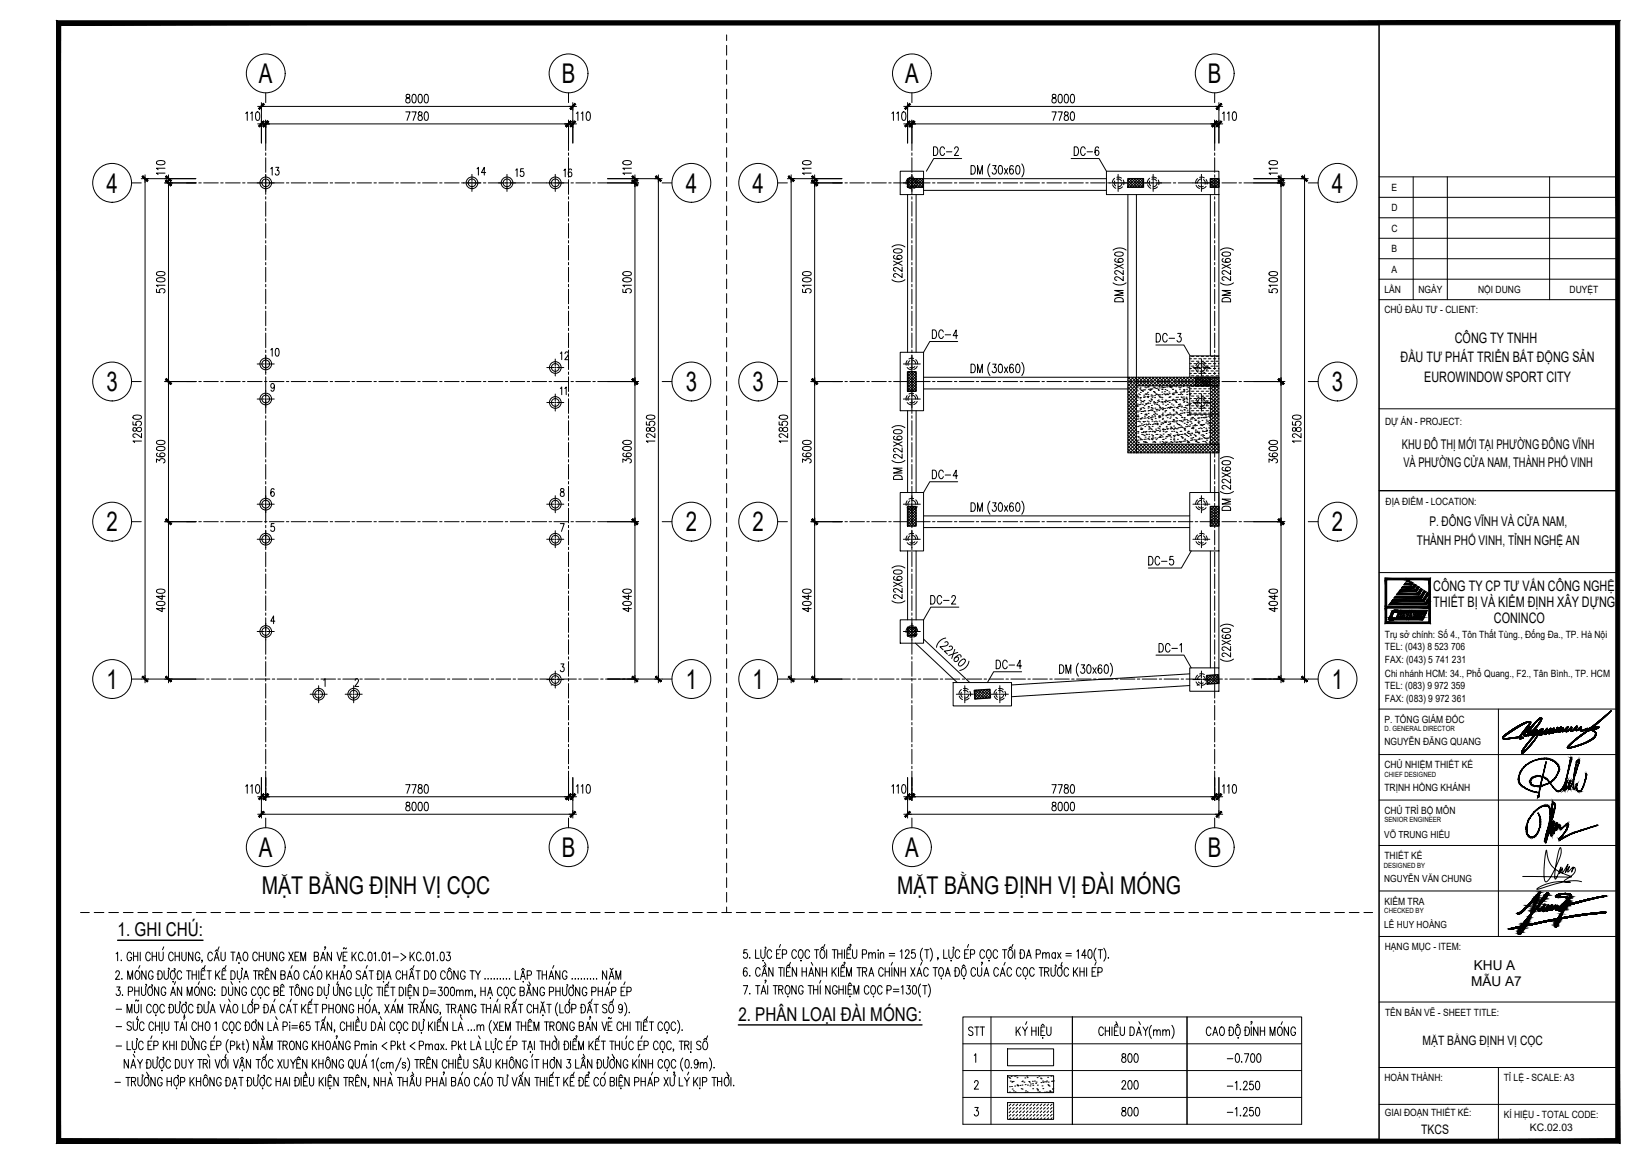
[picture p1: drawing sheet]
<svg xmlns="http://www.w3.org/2000/svg" width="420mm" height="297mm" viewBox="0 0 420 297" stroke-linecap="round" stroke-linejoin="round" font-family="sans-serif">
<defs><g id="words">
<g font-size="6.9">
<text x="66.2" y="21.3">A</text>
<text x="143.6" y="21.3">B</text>
<text x="231.3" y="21.3">A</text>
<text x="308.7" y="21.3">B</text>
<text x="27.2" y="49.2">4</text>
<text x="175.2" y="49.2">4</text>
<text x="192.3" y="49.2">4</text>
<text x="340.4" y="49.2">4</text>
<text x="27.2" y="99.9">3</text>
<text x="175.2" y="99.9">3</text>
<text x="192.3" y="99.9">3</text>
<text x="340.4" y="99.9">3</text>
<text x="27.2" y="135.7">2</text>
<text x="175.2" y="135.7">2</text>
<text x="192.3" y="135.7">2</text>
<text x="340.4" y="135.7">2</text>
<text x="27.2" y="175.9">1</text>
<text x="175.2" y="175.9">1</text>
<text x="192.3" y="175.9">1</text>
<text x="340.4" y="175.9">1</text>
<text x="66.2" y="218.9">A</text>
<text x="143.6" y="218.9">B</text>
<text x="231.3" y="218.9">A</text>
<text x="308.7" y="218.9">B</text>
</g>
<g font-size="6.3">
<text x="66.9" y="228.4">MẶT BẰNG ĐỊNH VỊ CỌC</text>
<text x="229.3" y="228.4">MẶT BẰNG ĐỊNH VỊ ĐÀI MÓNG</text>
</g>
<g font-size="5.7">
<text x="237.1" y="87.8">DC-4</text>
<text x="292.5" y="145.7">DC-5</text>
<text x="253.3" y="172.2">DC-4</text>
<text x="285.4" y="272.7">800</text>
</g>
<g font-size="5.3">
<text x="237.4" y="40.9">DC-2</text>
<text x="273.4" y="40.9">DC-6</text>
<text x="294.2" y="88.5">DC-3</text>
<text x="141.8" y="93.1">12</text>
<text x="237.1" y="123.5">DC-4</text>
<text x="236.7" y="155.6">DC-2</text>
<text x="246.2" y="265.6">STT</text>
<text x="285.4" y="279.4">200</text>
<text x="285.4" y="286.1">800</text>
</g>
<g font-size="4.9">
<text x="68.1" y="45.9">13</text>
<text x="120.6" y="45.9">14</text>
<text x="130.5" y="46.2">15</text>
<text x="142.9" y="46.2">16</text>
<text x="68.1" y="92.1">10</text>
<text x="141.8" y="102">11</text>
<text x="30.1" y="239.1">1. GHI CHÚ:</text>
<text x="188.7" y="260.7">2. PHÂN LOẠI ĐÀI MÓNG:</text>
</g>
<g font-size="3.7">
<text x="371.8" y="87.6">CÔNG TY TNHH</text>
<text x="357.9" y="92.5">ĐẦU TƯ PHÁT TRIỂN BẤT ĐỘNG SẢN</text>
<text x="364" y="97.5">EUROWINDOW SPORT CITY</text>
<text x="366.3" y="151">CÔNG TY CP TƯ VẤN CÔNG NGHỆ</text>
<text x="366.3" y="154.9">THIẾT BỊ VÀ KIỂM ĐỊNH XÂY DỰNG</text>
<text x="381.8" y="159.1">CONINCO</text>
</g>
<g font-size="3.5">
<text x="376" y="251.8">MẪU A7</text>
<text x="376.7" y="247.8">KHU A</text>
</g>
<g font-size="3.4">
<text x="358.3" y="114.7">KHU ĐÔ THỊ MỚI TẠI PHƯỜNG ĐÔNG VĨNH</text>
<text x="358.7" y="119.3">VÀ PHƯỜNG CỬA NAM, THÀNH PHỐ VINH</text>
<text x="365.3" y="134.3">P. ĐÔNG VĨNH VÀ CỬA NAM,</text>
<text x="362.1" y="139.1">THÀNH PHỐ VINH, TỈNH NGHỆ AN</text>
</g>
<g font-size="3.3">
<text x="363.6" y="266.8">MẶT BẰNG ĐỊNH VỊ CỌC</text>
<text x="363.2" y="289.7">TKCS</text>
</g>
<g font-size="2.6">
<text x="355.6" y="48.7">E</text>
<text x="355.6" y="54">D</text>
<text x="355.6" y="59.2">C</text>
<text x="355.6" y="64.4">B</text>
<text x="355.6" y="69.6">A</text>
<text x="353.8" y="74.9">LẦN</text>
<text x="362.5" y="74.9">NGÀY</text>
<text x="377.8" y="74.9">NỘI DUNG</text>
<text x="401.1" y="74.9">DUYỆT</text>
<text x="353.8" y="80">CHỦ ĐẦU TƯ - CLIENT:</text>
<text x="354" y="108.5">DỰ ÁN - PROJECT:</text>
<text x="354.1" y="128.9">ĐỊA ĐIỂM - LOCATION:</text>
<text x="353.9" y="162.8">Trụ sở chính: Số 4., Tôn Thất Tùng., Đống Đa., TP. Hà Nội</text>
<text x="353.9" y="166.1">TEL: (043) 8 523 706</text>
<text x="353.9" y="169.3">FAX: (043) 5 741 231</text>
<text x="353.9" y="172.8">Chi nhánh HCM: 34., Phổ Quang., F2., Tân Bình., TP. HCM</text>
<text x="353.9" y="176.1">TEL: (083) 9 972 359</text>
<text x="353.9" y="179.3">FAX: (083) 9 972 361</text>
<text x="353.8" y="184.6">P. TỔNG GIÁM ĐỐC</text>
<text x="353.8" y="190.4">NGUYỄN ĐĂNG QUANG</text>
<text x="353.8" y="196.2">CHỦ NHIỆM THIẾT KẾ</text>
<text x="353.8" y="202">TRỊNH HỒNG KHÁNH</text>
<text x="353.8" y="207.8">CHỦ TRÌ BỘ MÔN</text>
<text x="353.8" y="219.4">THIẾT KẾ</text>
<text x="353.8" y="231.1">KIỂM TRA</text>
<text x="353.9" y="242.7">HẠNG MỤC - ITEM:</text>
<text x="354" y="259.6">TÊN BẢN VẼ - SHEET TITLE:</text>
<text x="353.8" y="276.1">HOÀN THÀNH:</text>
<text x="384.3" y="276.1">TỈ LỆ - SCALE: A3</text>
<text x="353.9" y="285.2">GIAI ĐOẠN THIẾT KẾ:</text>
<text x="384.3" y="285.5">KÍ HIỆU - TOTAL CODE:</text>
<text x="391" y="288.8">KC.02.03</text>
</g>
<g font-size="2.5">
<text x="353.8" y="214.1">VÕ TRUNG HIẾU</text>
<text x="353.8" y="225.3">NGUYỄN VĂN CHUNG</text>
<text x="353.8" y="236.9">LÊ HUY HOÀNG</text>
</g>
<g font-size="1.8">
<text x="353.9" y="186.6">D. GENERAL DIRECTOR</text>
<text x="353.9" y="198.4">CHIEF DESIGNED</text>
<text x="353.9" y="210">SENIOR ENGINEER</text>
<text x="353.7" y="221.6">DESIGNED BY</text>
<text x="353.8" y="233.2">CHECKED BY</text>
</g>
</g></defs>
<!-- layer: Xref khung ten  A3 TKCS|A-KY HIEU -->
<g fill="#000" stroke="#000" stroke-width=".26">
<path d="M354 147.7l.4 .4h-.4zM354 158.9h.4l-.4 .4zM355 158.3h1.3zM357.8 157.5h.1zM359 157.2v.1zM359.4 156.8v.2zM360 148.4h.2l-.1 .1zM360.6 149.2h.3l-.1 .2zM360.6 148.7l.5 .2h-.6zM360.8 157.2v.1zM361.2 156.8v.2zM361.3 150h.2l-.1 .2z"/>
<path d="M361.5 149.2l.2 .2h-.3zM361.9 150.9h.3l-.2 .2zM361.9 157.5h.2zM362.4 157.7h.3zM362.5 151.7h.3l-.1 .2zM363.1 150.3l.4 .3h-.5zM363.2 152.6h.2l-.1 .2zM363.1 157.5h.1zM363.4 156.7h.2zM363.8 153.5h.2zM364 150.9l.3 .2h-.5zM364.8 151.4l.1 .1z"/>
<path d="M365.2 154.4v.5zM365.2 152.6l-.1 .2zM365.2 156.7h.4v2.2zM365.6 147.7v.4h-.4z"/>
<path d="M15 5.9l.5 .5 336.9-.5zM15.5 6.4l336.9-.5v.5z"/>
<path d="M354 148.1l.4 6.8v-6.8zM354 148.1l.4 6.8h-.4z"/>
<path d="M354 154.9l.4 .4v-.4zM354 154.9l.4 .4h-.4z"/>
<path d="M354 155.3l.4 3.6v-3.6zM354 155.3l.4 3.6h-.4z"/>
<path d="M355.1 157.5l.6 .1zM355.1 157.5l.6 .1z"/>
<path d="M355.1 157.6h.6zM355.1 157.6h.6z"/>
<path d="M355.1 157.6h.6zM355.1 157.6h.6z"/>
<path d="M355.1 157.6l.6 .1zM355.1 157.6l.6 .1z"/>
<path d="M355.1 157.7h.6zM355.1 157.7h.6z"/>
<path d="M355.1 157.7h.6zM355.1 157.7h.6z"/>
<path d="M355.1 157.7l.6 .1zM355.1 157.7l.6 .1z"/>
<path d="M355.1 157.8h.7zM355.1 157.8h.7z"/>
<path d="M355 157.8h.8zM355 157.8h.8z"/>
<path d="M355 157.8h.8zM355 157.8h.8z"/>
<path d="M355 157.8h.9zM355 157.8h.9z"/>
<path d="M355.6 156.6l.1 .9 .4-.9zM355.6 156.6l.1 .9h-.6z"/>
<path d="M355.6 156.5h.6zM355.6 156.5l.5 .1z"/>
<path d="M355.6 156.5h.6zM355.6 156.5h.6z"/>
<path d="M355.6 156.4h.7zM355.6 156.4l.6 .1z"/>
<path d="M355 158.3h1.3zM355 158.3h1.3z"/>
<path d="M355 158.3h1.3zM355 158.3h1.3zM355 158.3h1.3z"/>
<path d="M355 158.3h1.3zM355 158.3h1.3z"/>
<path d="M354.9 158.2h1.4zM354.9 158.2h1.4z"/>
<path d="M354.9 158.2h1.4zM354.9 158.2l1.4 .1z"/>
<path d="M355.7 156.4h.6zM355.7 156.4h.6z"/>
<path d="M354.9 158.2h1.4zM354.9 158.2h1.4z"/>
<path d="M354.9 158.2h1.4zM354.9 158.2h1.4z"/>
<path d="M354.9 158.1h1.4zM354.9 158.1l1.4 .1z"/>
<path d="M354.9 158.1h1.5zM354.9 158.1h1.5z"/>
<path d="M354.9 158.1h1.5zM354.9 158.1h1.4z"/>
<path d="M355.7 156.4h.7zM355.7 156.4h.8z"/>
<path d="M355.7 156.4h.7zM355.7 156.4h.6z"/>
<path d="M355 157.8l1.4 .3 .1-.3zM355 157.8l1.4 .3h-1.5z"/>
<path d="M356.8 157.8h2.8zM356.8 157.8h2.8z"/>
<path d="M355.7 156.3h1.5zM355.7 156.3l1.5 .1z"/>
<path d="M355.8 156.2h1.4zM355.8 156.2l1.4 .1z"/>
<path d="M355.9 156.1h1.4zM355.9 156.1l1.3 .1h-1.4z"/>
<path d="M356 156h1.3zM355.9 156.1h1.4z"/>
<path d="M356.1 155.9h1.3zM356 156h1.3z"/>
<path d="M357 157.5l.4 .1zM357 157.5l.4 .1z"/>
<path d="M356.9 157.6h.5zM356.9 157.6h.5z"/>
<path d="M356.4 155.9h1zM356.2 155.9h1.2z"/>
<path d="M356.2 155.9h1.2zM356.1 155.9h1.3z"/>
<path d="M357 157.5h.4zM357 157.5h.4z"/>
<path d="M357 157.5h.4zM357 157.5h.4z"/>
<path d="M356.9 157.6l.5 .1zM356.9 157.6l.5 .1z"/>
<path d="M356.9 157.7h.5zM356.9 157.7h.5z"/>
<path d="M356.9 157.7l.5 .1zM356.9 157.7l.5 .1z"/>
<path d="M356.9 157.8h.6zM356.9 157.8h.6z"/>
<path d="M356.9 157.8h.6zM356.9 157.8h.6z"/>
<path d="M357.1 157.2l.3 .3 .1-.3zM357.1 157.2l.3 .3h-.4z"/>
<path d="M356.8 157.8h.8zM356.8 157.8h.8z"/>
<path d="M356.8 157.8h.8zM356.8 157.8h.8z"/>
<path d="M357.4 156.7l.2 .3 .2-.3zM357.4 156.7l.2 .3h-.4z"/>
<path d="M357.8 157.4h.2zM357.8 157.4h.2z"/>
<path d="M357.8 157.4h.2zM357.8 157.4h.2z"/>
<path d="M357.8 157.5h.1zM357.8 157.5h.1z"/>
<path d="M357.8 157.5h.1zM357.8 157.5h.1z"/>
<path d="M357.8 157.5h.1zM357.8 157.5h.1z"/>
<path d="M357.4 156.6h.4zM357.4 156.6l.4 .1z"/>
<path d="M357.4 156.5h.5zM357.4 156.5l.4 .1z"/>
<path d="M357.8 157.5h.1zM357.8 157.5h.2z"/>
<path d="M357.8 157.5h.1zM357.8 157.5h.1z"/>
<path d="M357.5 156.4h.5zM357.5 156.4l.4 .1z"/>
<path d="M357.8 157.4h.2zM357.8 157.4h.2z"/>
<path d="M357.8 157.4l.2 .1zM357.8 157.4l.2 .1z"/>
<path d="M357.5 156.4h.5zM357.5 156.4h.5z"/>
<path d="M357.9 157.2l.1 .2 .1-.2zM357.9 157.2l.1 .2h-.2z"/>
<path d="M357.5 156.4h.6zM357.5 156.4h.7z"/>
<path d="M357.5 156.4h.6zM357.5 156.4h.5z"/>
<path d="M358.1 156.7h.2zM358.1 156.7h.2z"/>
<path d="M358.1 156.7h.2zM358.1 156.7h.2z"/>
<path d="M358.1 156.7h.2zM358.1 156.7h.2z"/>
<path d="M358.1 156.7h.2zM358.1 156.7h.2z"/>
<path d="M358.1 156.7h.2zM358.1 156.7h.2z"/>
<path d="M358.1 156.7l.1 .3 .1-.3zM358.1 156.7l.1 .3h-.2z"/>
<path d="M358.1 156.7h.2zM358.1 156.7h.2z"/>
<path d="M358.1 156.7h.2zM358.1 156.7h.2z"/>
<path d="M358.1 156.7h.2zM358.1 156.7h.2z"/>
<path d="M358 157.8h.4zM357.9 157.8h.5z"/>
<path d="M358 157.8h.4zM358 157.8h.4z"/>
<path d="M358.1 157.7h.3zM358 157.8h.4z"/>
<path d="M358.2 157.7h.2zM358.1 157.7h.3z"/>
<path d="M358.3 157.6h.2zM358.3 157.6l.1 .1z"/>
<path d="M358.3 157.5h.2zM358.3 157.5l.2 .1z"/>
<path d="M358.5 157.2v.3l.2-.3zM358.5 157.2v.3h-.2z"/>
<path d="M358.7 156.7l.1 .3 .1-.3zM358.7 156.7l.1 .3h-.3z"/>
<path d="M358.7 156.7h.2zM358.7 156.7h.2z"/>
<path d="M358.7 156.6h.2zM358.7 156.6l.2 .1z"/>
<path d="M358.7 156.6h.3zM358.7 156.6h.2z"/>
<path d="M358.7 156.5h.3zM358.7 156.5l.3 .1z"/>
<path d="M358.7 156.5h.3zM358.7 156.5h.3z"/>
<path d="M358.6 156.4h.4zM358.6 156.4h.4z"/>
<path d="M358.7 156.4h.3zM358.7 156.4l.3 .1z"/>
<path d="M358.5 156.4h.5zM358.5 156.4h.5z"/>
<path d="M358.6 156.4h.4zM358.6 156.4h.4z"/>
<path d="M359 157.3v.5zM359 157.3v.5h-.3z"/>
<path d="M358.5 156.4h.6zM358.5 156.4h.6z"/>
<path d="M358.5 156.4h.6zM358.5 156.4h.5z"/>
<path d="M359.4 156.4l.1 .4 .2-.4zM359.4 156.4l.1 .4z"/>
<path d="M359.7 157.2l-.1 .6 .3-.6zM359.7 157.2l-.1 .6h-.2z"/>
<path d="M360 157.8h3.9zM360 157.8h3.9z"/>
<path d="M359.6 148.4l.5 .1zM359.6 148.4l.5 .1h-.7z"/>
<path d="M360.1 156.4h.7zM360.1 156.4h.7z"/>
<path d="M359.8 148.1l.2 .3h.2zM359.8 148.1l.2 .3h-.4z"/>
<path d="M360.1 156.4l-.1 .6 .2-.6zM360.1 156.4l-.1 .6h-.2z"/>
<path d="M359.1 148.9l1.5 .3-.1-.3zM359.1 148.9l1.5 .3h-1.7z"/>
<path d="M360.3 157.2l-.1 .6 .3-.6zM360.3 157.2l-.1 .6h-.2z"/>
<path d="M358.9 149.2l1.9 .2-.2-.2zM358.9 149.2l1.9 .2h-2z"/>
<path d="M360.8 157.3v.5zM360.8 157.3v.5h-.3z"/>
<path d="M360.6 156.4l-.1 .6 .3-.6zM360.6 156.4l-.1 .6h-.2z"/>
<path d="M360.5 148.9l.4 .3 .1-.3zM360.5 148.9l.4 .3h-.3z"/>
<path d="M360.5 148.9h.6zM360.5 148.9h.5z"/>
<path d="M358.5 149.8l2.8 .2-.2-.2zM358.5 149.8l2.8 .2h-3z"/>
<path d="M358.3 150l3.1 .2-.1-.2zM358.3 150l3.1 .2h-3.2z"/>
<path d="M361.3 157.6h.2zM361.3 157.6h.2z"/>
<path d="M361.3 157.6l.2 .1zM361.3 157.6l.2 .1z"/>
<path d="M361.2 156.4l.1 .4 .2-.4zM361.2 156.4l.1 .4z"/>
<path d="M361.3 157.6h.2zM361.3 157.6h.2z"/>
<path d="M361.3 157.6h.2zM361.3 157.6h.2z"/>
<path d="M361.2 157.7h.3zM361.2 157.7h.3z"/>
<path d="M361.2 157.7h.3zM361.2 157.7h.3z"/>
<path d="M361.2 157.7l.3 .1zM361.2 157.7l.3 .1z"/>
<path d="M361.2 157.8h.4zM361.2 157.8h.4z"/>
<path d="M361.2 157.8h.4zM361.2 157.8h.4z"/>
<path d="M361.2 157.8h.4zM361.2 157.8h.4z"/>
<path d="M361.5 157.2v.4l.2-.4zM361.5 157.2v.4h-.2z"/>
<path d="M361.2 157.8h.5zM361.2 157.8h.5z"/>
<path d="M361.1 149.8l.4 .2 .2-.2zM361.1 149.8l.4 .2z"/>
<path d="M357.9 150.6l4 .3-.2-.3zM357.9 150.6l4 .3h-4.2z"/>
<path d="M361.4 149.4l.5 .1zM361.4 149.4l.5 .1z"/>
<path d="M357.7 150.9l4.3 .2-.1-.2zM357.7 150.9l4.3 .2h-4.5z"/>
<path d="M361.3 149.5l.4 .3 .2-.3zM361.3 149.5l.4 .3h-.6z"/>
<path d="M361.9 157.4h.2zM361.9 157.4h.2z"/>
<path d="M361.9 157.4h.2zM361.9 157.4h.2z"/>
<path d="M361.9 157.5h.2zM361.9 157.5h.2z"/>
<path d="M361.9 157.5h.2zM361.9 157.5h.2z"/>
<path d="M361.9 157.5h.2zM361.9 157.5h.2z"/>
<path d="M361.7 156.6v.4l.3-.4zM361.7 156.6v.4h-.1z"/>
<path d="M361.8 156.5h.2zM361.8 156.5l.2 .1z"/>
<path d="M361.8 156.4h.2zM361.8 156.4l.2 .1z"/>
<path d="M361.8 156.4h.3zM361.8 156.4h.2z"/>
<path d="M361.9 157.5h.2zM361.9 157.5h.2z"/>
<path d="M361.9 157.5h.2zM361.9 157.5h.2z"/>
<path d="M362 157.4h.1zM361.9 157.4h.2z"/>
<path d="M361.9 157.4l.2 .1zM361.9 157.4l.2 .1z"/>
<path d="M361.8 156.4h.3zM361.8 156.4h.3z"/>
<path d="M362 157.3h.2zM362 157.3l.1 .1z"/>
<path d="M361.9 156.4h.3zM361.9 156.4h.4z"/>
<path d="M361.9 156.4h.3zM361.9 156.4h.2z"/>
<path d="M362.3 156.7h.1zM362.3 156.7h.1z"/>
<path d="M362.3 156.7h.1zM362.3 156.7h.1z"/>
<path d="M362.3 156.7h.1zM362.3 156.7h.1z"/>
<path d="M362.3 156.7h.1zM362.3 156.7h.1z"/>
<path d="M362.3 156.7h.1zM362.3 156.7h.1z"/>
<path d="M362.3 156.7h.1zM362.3 156.7h.1z"/>
<path d="M362.3 157.8h.5zM362.3 157.8h.5z"/>
<path d="M361.7 150.6l.5 .3 .1-.3zM361.7 150.6l.5 .3z"/>
<path d="M357.2 151.5l5.3 .2-.2-.2zM357.2 151.5l5.3 .2h-5.4z"/>
<path d="M362.3 149.8l.4 .2zM362.3 149.8l.4 .2h-.6z"/>
<path d="M362.3 156.7l.1 .1zM362.3 156.7l.1 .1z"/>
<path d="M362.3 156.7h.1zM362.3 156.7h.1z"/>
<path d="M362.3 156.7h.1zM362.3 156.7h.1z"/>
<path d="M362.3 156.7h.1zM362.3 156.7h.1z"/>
<path d="M357.1 151.7l5.6 .2-.2-.2zM357.1 151.7l5.6 .2h-5.8z"/>
<path d="M362.5 157.5h.2zM362.5 157.5h.2z"/>
<path d="M362.5 157.5l.2 .1zM362.5 157.5l.2 .1z"/>
<path d="M362.4 157.6h.3zM362.4 157.6h.3z"/>
<path d="M362.4 157.6h.3zM362.4 157.6h.3z"/>
<path d="M362.4 157.6l.3 .1zM362.4 157.6l.3 .1z"/>
<path d="M362.5 157.5h.2zM362.5 157.5h.2z"/>
<path d="M362.4 157.7h.3zM362.4 157.7h.3z"/>
<path d="M362.4 157.7h.3zM362.4 157.7h.3zM362.3 157.7h.4z"/>
<path d="M362.1 150l.2 .6 .4-.6zM362.1 150l.2 .6h-.6z"/>
<path d="M362.3 157.7l.5 .1zM362.3 157.7l.5 .1z"/>
<path d="M362.5 157.3h.3zM362.5 157.3l.2 .2h-.2z"/>
<path d="M362.3 157.8h.5zM362.3 157.8h.5z"/>
<path d="M362.8 156.4h.6zM362.8 156.4h.6z"/>
<path d="M362.3 157.8h.5zM362.2 157.8h.6z"/>
<path d="M362.5 151.7h.3zM362.5 151.7h.3z"/>
<path d="M362.1 157.2l.7 .1v-.1zM362.1 157.2l.7 .1h-.8z"/>
<path d="M362.2 157.8h.6zM362.2 157.8h.6z"/>
<path d="M362.2 157.8h.7zM362.2 157.8h.7z"/>
<path d="M362.2 157.8h.7zM362.1 157.8h.8z"/>
<path d="M362.9 156.5h.3zM362.9 156.5h.3z"/>
<path d="M362.1 157.8h.8zM362.1 157.8h.8z"/>
<path d="M362.3 151.5l.5 .2 .1-.2zM362.3 151.5l.5 .2z"/>
<path d="M356.6 152.3l6.6 .3-.2-.3zM356.6 152.3l6.6 .3h-6.8z"/>
<path d="M362.2 156.8l.7 .2 .1-.2zM362.2 156.8l.7 .2h-.8z"/>
<path d="M362.9 156.7h.2zM362.9 156.7h.2z"/>
<path d="M362.8 156.7l.2 .1 .1-.1zM362.8 156.7l.2 .1h-.2z"/>
<path d="M362.9 156.6h.2zM362.9 156.6l.2 .1z"/>
<path d="M362.9 156.6h.2zM362.9 156.6h.2z"/>
<path d="M362.9 156.6h.2zM362.9 156.6h.2z"/>
<path d="M363.1 157.4h.1zM363.1 157.4h.1z"/>
<path d="M363.1 157.4h.1zM363.1 157.4h.1z"/>
<path d="M363.1 157.5h.1zM363.1 157.5h.1z"/>
<path d="M363.1 157.5h.1zM363.1 157.5h.1z"/>
<path d="M362.9 156.5l.2 .1zM362.9 156.6h.2z"/>
<path d="M356.4 152.6l6.9 .2-.1-.2zM356.4 152.6l6.9 .2h-7z"/>
<path d="M362.9 156.5h.3zM362.9 156.5h.2z"/>
<path d="M362.9 156.5h.3zM362.9 156.5h.3z"/>
<path d="M362.9 156.4h.3zM362.9 156.4l.3 .1z"/>
<path d="M363.1 157.5h.1zM363.1 157.5h.1z"/>
<path d="M362.9 156.4h.3zM362.9 156.4h.4z"/>
<path d="M362.9 156.4h.3zM362.9 156.4h.3z"/>
<path d="M363.1 157.4h.1zM363.1 157.4h.2z"/>
<path d="M363.1 157.4l.1 .1zM363.1 157.4l.1 .1z"/>
<path d="M362.8 156.4h.5zM362.8 156.4h.5z"/>
<path d="M362.8 156.4h.5zM362.8 156.4h.5z"/>
<path d="M362.8 156.4h.6zM362.8 156.4h.5z"/>
<path d="M363.2 157.2l.1 .2 .1-.2zM363.2 157.2l.1 .2h-.2z"/>
<path d="M362.8 156.4h.6zM362.8 156.4h.6z"/>
<path d="M363.4 156.7h.2zM363.4 156.7h.2z"/>
<path d="M363.4 156.7h.2zM363.4 156.7h.2z"/>
<path d="M363.4 156.7h.2zM363.4 156.7h.2z"/>
<path d="M363.4 156.7h.2zM363.4 156.7h.2z"/>
<path d="M362.8 156.4h.7zM362.8 156.4h.6z"/>
<path d="M362.7 156.4h.8zM362.7 156.4h.8z"/>
<path d="M363 150.6l-.1 .9 .6-.9zM363 150.6l-.1 .9h-.6z"/>
<path d="M363 152.3l.4 .3 .2-.3zM363 152.3l.4 .3z"/>
<path d="M363.5 156.7h.1zM363.5 156.7h.1z"/>
<path d="M363.4 156.7h.2zM363.4 156.7h.2z"/>
<path d="M363.4 156.7h.2zM363.4 156.7h.2z"/>
<path d="M363.4 156.7h.2zM363.4 156.7h.2z"/>
<path d="M363.4 156.7l.1 .3 .1-.3zM363.4 156.7l.1 .3h-.2z"/>
<path d="M355.9 153.2l8 .4-.3-.4zM355.9 153.2l8 .4h-8.3z"/>
<path d="M363.2 157.8h.7zM363.2 157.8h.7z"/>
<path d="M356.8 157.8l6.9 .5 .2-.5zM356.8 157.8l6.9 .5h-7.1z"/>
<path d="M363.4 157.8h.5zM363.2 157.8h.7z"/>
<path d="M363.4 157.7h.5zM363.4 157.8h.5z"/>
<path d="M363.5 157.7h.4zM363.5 157.7h.4z"/>
<path d="M363.6 157.6h.4zM363.6 157.6l.3 .1z"/>
<path d="M363.6 157.5h.4zM363.6 157.5l.4 .1z"/>
<path d="M363.8 157.2l.2 .3 .2-.3zM363.8 157.2l.2 .3h-.4z"/>
<path d="M363.6 153.2l.4 .3 .2-.3zM363.6 153.2l.4 .3z"/>
<path d="M355.3 154l9.2 .4-.3-.4zM355.3 154l9.2 .4h-9.5z"/>
<path d="M363.8 151.1h.6zM363.8 151.1h.6z"/>
<path d="M363.8 151.1l-.2 1.2 .8-1.2zM363.8 151.1l-.2 1.2h-.6z"/>
<path d="M364 156.7h.4zM364 156.7h.4z"/>
<path d="M364 156.7h.4zM364 156.7h.4z"/>
<path d="M364 156.7l.3 .3 .1-.3zM364 156.7l.3 .3h-.4z"/>
<path d="M364 156.6h.4zM364 156.6l.4 .1z"/>
<path d="M364 156.6h.5zM364 156.6h.4z"/>
<path d="M364 156.5h.5zM364 156.5l.5 .1z"/>
<path d="M364 156.4l.5 .1zM364 156.4l.5 .1z"/>
<path d="M364 156.5h.5zM364 156.5h.5z"/>
<path d="M355 154.4h9.6zM355 154.4h9.6z"/>
<path d="M363.9 156.4h.6zM363.9 156.4h.6z"/>
<path d="M363.8 156.4h.7zM363.8 156.4h.7z"/>
<path d="M363.8 156.4h.7zM363.8 156.4h.7z"/>
<path d="M363.8 156.4h.7zM363.8 156.4h.7z"/>
<path d="M363.9 156.4h.6zM363.9 156.4h.6z"/>
<path d="M357.7 155.9l6.8 .5 .3-.5zM357.7 155.9l6.8 .5h-7z"/>
<path d="M364.2 154l.4 .4 .2-.4zM364.2 154l.4 .4z"/>
<path d="M354.7 154.9l10.5 .4-.3-.4zM354.7 154.9l10.5 .4h-10.8z"/>
<path d="M364.7 151.5l.5 .2zM364.7 151.5l.5 .2h-.6z"/>
<path d="M365.2 154.4l-.3 .5h.3zM364.9 154.9h.3v.4z"/>
<path d="M364.6 151.7h.6zM364.6 151.7h.6z"/>
<path d="M365.1 152.8l.1 .4zM365.1 152.8l.1 .4h-.4z"/>
<path d="M364.6 151.7l-.4 1.5 1-1.5zM364.6 151.7l-.4 1.5h-.6z"/>
<path d="M364.8 153.2l.4 .3v-.3zM364.8 153.2l.4 .3h-.6z"/>
<path d="M364.6 153.5l.2 .5 .4-.5zM364.6 153.5l.2 .5h-.6z"/>
<path d="M365.2 156.7v2.2h.4zM365.2 158.9h.4v.4z"/>
<path d="M354.4 158.9l11.2 .4-.4-.4zM354.4 158.9l11.2 .4h-11.6z"/>
<path d="M354 147.7l11.2 .4 .4-.4zM354 147.7l11.2 .4h-10.8z"/>
<path d="M365.2 148.1l.4 3.6v-3.6zM365.2 148.1l.4 3.6h-.4z"/>
<path d="M365.2 151.7h.4zM365.2 151.7h.4z"/>
<path d="M365.2 151.7l.4 1.5v-1.5zM365.2 151.7l.4 1.5h-.4z"/>
<path d="M365.2 153.2l.4 .3v-.3zM365.2 153.2l.4 .3h-.4z"/>
<path d="M365.2 153.5l.4 3.2v-3.2zM365.2 153.5l.4 3.2h-.4z"/>
<path d="M14.5 5.3v286.7l1-1zM14.5 5.3l1 1v284.7zM14.5 5.3l1 1 398.5-1zM15.5 6.3l398.5-1-1.1 1zM414 5.3l-1.1 1 1.1 285.7zM412.9 6.3l1.1 285.7-1.1-1zM14.5 292h399.5l-1.1-1zM14.5 292l1-1h397.4z"/>
<path d="M15.5 6.4l-.5 285 .5-.4zM15 5.9l.5 .5-.5 285z"/>
<path d="M15.5 291l336.9 .4v-.4zM15.5 291l336.9 .4h-337.4z"/>
</g>
<!-- layer: 06.TEXT -->
<g fill="none" stroke="#000" stroke-width=".26">
<path d="M248.2 42.3h.5a1.32 1.32 0 0 1 0 2.2h-.5zM249.8 44.5v-2.2l.6 2.2 .7-2.2v2.2M253 41.9a2.75 2.75 0 0 0 0 3.3M253.7 42.3h.9l-.5 .8a.63 .63 0 0 1 .5 1 .63 .63 0 0 1-1-.1M255.4 42.4l.3-.1a1.49 1.49 0 0 1 0 2.2h-.1a1.72 1.72 0 0 1-.2-2.1zM256.7 43l.8 1.5M257.5 43l-.8 1.5M259 42.6a.46 .46 0 0 0-.8-.2l-.2 .8a.94 .94 0 0 0 .5 1.3 .64 .64 0 0 0 .5-.8 .64 .64 0 0 0-.8-.5l-.2 .5M259.8 42.4l.4-.1a1.49 1.49 0 0 1 0 2.2h-.2a1.72 1.72 0 0 1-.2-2.1zM261.1 41.9a2.75 2.75 0 0 1 0 3.3M228 71.4a2.75 2.75 0 0 0 3.3 0M228 63.1a2.75 2.75 0 0 1 3.3 0"/>
<path d="M228.4 66.7l2.2 1.1M228.5 63.8l.8-.3a.96 .96 0 0 1 1.3 .7 1.52 1.52 0 0 1-2.2 0zM228.7 65.3h-.2l-.1 .4a1.36 1.36 0 0 0 2.2 0 .64 .64 0 0 0-.8-.5 .64 .64 0 0 0-.5 .8l.5 .2M230.6 69.8v1.1a2.6 2.6 0 0 0-1.8-1l-.4 .3v.3l.5 .3M230.6 68.2v1.1l-1.4-.9a.5 .5 0 0 0-.8 .1 .5 .5 0 0 0 .4 .8h.1M230.6 66.7l-2.2 1.1M284.5 72.2a2.78 2.78 0 0 0 3.3 0M284.5 63.9a2.78 2.78 0 0 1 3.3 0M284.9 67.5l2.2 1.1M285 76.3a1.41 1.41 0 0 1 2.1 .2v.6h-2.2zM285 64.6l.8-.3a.94 .94 0 0 1 1.3 .7 1.49 1.49 0 0 1-2.2 0zM285.2 66.1l-.3 .4a1.32 1.32 0 0 0 2.2 0 .64 .64 0 0 0-.8-.5 .64 .64 0 0 0-.5 .8l.5 .2"/>
<path d="M287.1 74.2h-2.2l2.2 .6-2.2 .6h2.2M287.1 70.6v1.1l-1.1-.8-.7-.2-.4 .3v.3l.5 .3M287.1 69v1.1l-1.1-.8-.7-.2-.4 .3v.3l.5 .4M287.1 67.5l-2.2 1.1M311.9 72.2a2.78 2.78 0 0 0 3.3 0M311.9 63.9a2.78 2.78 0 0 1 3.3 0M312.3 67.5l2.2 1.1M312.4 76.3a1.41 1.41 0 0 1 2.1 .2v.6h-2.2zM312.4 64.6l.9-.3a.96 .96 0 0 1 1.2 .7 1.49 1.49 0 0 1-2.2 0zM312.6 66.1l-.3 .4a1.32 1.32 0 0 0 2.2 0 .64 .64 0 0 0-.8-.5 .64 .64 0 0 0-.4 .8l.5 .2M314.5 74.2h-2.2l2.2 .6-2.2 .6h2.2M314.5 70.6v1.1l-1-.8-.8-.2-.4 .3v.3l.5 .3"/>
<path d="M314.5 69v1.1l-1-.8-.8-.2-.4 .3v.3l.5 .4M314.5 67.5l-2.2 1.1M70.1 98.6l-.2 .5a.55 .55 0 0 1-.7-.5 .55 .55 0 0 1 .7-.6l.2 .6a.99 .99 0 0 1-.5 1.3l-.3-.3M248.2 93a1.15 1.15 0 0 1 1 .6 1.15 1.15 0 0 1-.1 1.3l-.4 .3h-.5zM249.8 95.2v-2.2l.6 2.2 .7-2.2v2.2M253 92.6a2.78 2.78 0 0 0 0 3.3M253.7 93h.9l-.5 .8a.63 .63 0 0 1 .6 1 .63 .63 0 0 1-1.1 0M255.4 93.1l.3-.1a1.49 1.49 0 0 1 0 2.2h-.1a1.69 1.69 0 0 1-.2-2.1zM256.7 93.7l.8 1.5M257.5 93.7l-.8 1.5M259 93.3l-.1-.2-.4-.1a1.33 1.33 0 0 0 .1 2.2 .64 .64 0 0 0 .4-.8 .64 .64 0 0 0-.8-.5l-.2 .6M259.8 93.1l.4-.1a1.49 1.49 0 0 1 0 2.2h-.2a1.69 1.69 0 0 1-.2-2.1z"/>
<path d="M261.1 92.6a2.78 2.78 0 0 1 0 3.3M228 117.6a2.75 2.75 0 0 0 3.3 0M228 109.2a2.84 2.84 0 0 1 3.3 0M228.4 112.8l2.2 1.1M228.5 110l.8-.3a.94 .94 0 0 1 1.3 .6 1.52 1.52 0 0 1-2.2 0zM228.7 111.4l-.3 .5a1.36 1.36 0 0 0 2.2-.1 .64 .64 0 0 0-.8-.4 .64 .64 0 0 0-.5 .7l.5 .3M230.6 119.6h-2.2l2.2 .6-2.2 .6h2.2M230.6 116v1.1l-1.4-1a.5 .5 0 0 0-.8 .2 .5 .5 0 0 0 .4 .7h.1M230.6 114.4v1.1l-1.4-.9a.51 .51 0 0 0-.8 .1 .51 .51 0 0 0 .5 .7M230.6 112.8l-2.2 1.1M311.9 117.2a2.87 2.87 0 0 1 3.3 0M312.4 117.9l.9-.3a.94 .94 0 0 1 1.2 .7 1.49 1.49 0 0 1-2.2 0z"/>
<path d="M312.6 119.4h-.2l-.1 .4a1.33 1.33 0 0 0 2.2-.1 .64 .64 0 0 0-.8-.4 .64 .64 0 0 0-.4 .8l.5 .2M70 133.7h-.7v.9a.59 .59 0 0 1 .8 .1 .59 .59 0 0 1 0 .8 .59 .59 0 0 1-.8 .1l-.1-.2M70 125.1l-.4-.3a1.24 1.24 0 0 0 .1 2 .59 .59 0 0 0 .4-.7 .59 .59 0 0 0-.7-.5l-.2 .5M143.2 133.7h1l-.7 2M143.3 124.9v.6a.73 .73 0 0 1 .8 .4 .73 .73 0 0 1-.3 .9 .63 .63 0 0 1-.7-.7 .63 .63 0 0 1 .8-.6h.1a.4 .4 0 0 0-.2-.7zM228.5 121.7a1.46 1.46 0 0 1 2.1 .2v.5h-2.2zM248.2 128.4a1.17 1.17 0 0 1 1.1 .8 1.17 1.17 0 0 1-.4 1.3l-.7 .1zM249.8 130.6v-2.2l.6 2.2 .7-2.2v2.2M253 128a2.78 2.78 0 0 0 0 3.3M253.7 128.4h.9l-.5 .8a.63 .63 0 0 1 .5 1 .63 .63 0 0 1-1 0M255.4 128.5l.3-.1a1.49 1.49 0 0 1 0 2.2h-.1a1.69 1.69 0 0 1-.2-2.1zM256.7 129.1l.8 1.5"/>
<path d="M257.5 129.1l-.8 1.5M259 128.7l-.1-.2-.4-.1a1.33 1.33 0 0 0 .1 2.2 .64 .64 0 0 0 .4-.8 .64 .64 0 0 0-.8-.5l-.2 .6M259.8 128.5l.4-.1a1.49 1.49 0 0 1 0 2.2h-.2a1.69 1.69 0 0 1-.2-2.1zM261.1 128a2.78 2.78 0 0 1 0 3.3M311.9 125.5a2.78 2.78 0 0 0 3.3 0M312.3 120.8l2.2 1.1M312.4 129.6a1.45 1.45 0 0 1 2.1 .2v.6h-2.2zM314.5 127.5h-2.2l2.2 .6-2.2 .6h2.2M314.5 123.9v1.1l-1-.8-.8-.2-.4 .3v.3l.5 .3M314.5 122.3v1.1l-1.4-.9a.5 .5 0 0 0-.8 .2 .5 .5 0 0 0 .5 .6M314.5 120.8l-2.2 1.1M70.3 158.6h-1.1l.7-1.3v2"/>
<path d="M228 153.5a2.84 2.84 0 0 0 3.3 0M228 145.1a2.84 2.84 0 0 1 3.3 0M228.4 148.7l2.2 1.1M228.5 145.8l.8-.2a.94 .94 0 0 1 1.3 .6 1.52 1.52 0 0 1-2.2 0zM228.7 147.3l-.3 .4a1.36 1.36 0 0 0 2.2 0 .64 .64 0 0 0-.8-.5 .64 .64 0 0 0-.5 .8l.5 .2M230.6 151.8v1.1l-1.4-.9a.5 .5 0 0 0-.8 .1 .5 .5 0 0 0 .4 .7h.1M230.6 150.2v1.1l-1.4-.9a.5 .5 0 0 0-.8 .2 .5 .5 0 0 0 .5 .7M230.6 148.7l-2.2 1.1M311.9 160a2.78 2.78 0 0 1 3.3 0M82.7 173.7l.4-.4v2M90.8 173.8v-.3a.45 .45 0 0 1 .7-.1 .45 .45 0 0 1 0 .7l-.8 1.2h1M143.3 169.6h.8l-.4 .7a.57 .57 0 0 1 .5 .9 .57 .57 0 0 1-1 0"/>
<path d="M241.5 164.1l.3-.2a.5 .5 0 0 1 .5 .4 .5 .5 0 0 1-.4 .6l-1.7 .3 .8 .8M241.7 163a2.84 2.84 0 0 0-2.4 2.3M242.6 165.2l.6-.2 .2 .4-.1 .4-.7 .3-1.3 .2 .8 .8M244 165.9l-.8 2.3M244.8 166.6l-2.3 .8M245.6 167.8l-.1-.5a1.34 1.34 0 0 0-1.5 1.6 .65 .65 0 0 0 .8-.2 .65 .65 0 0 0-.2-.9l-.5 .2M245.6 168.7l.7-.4 .4 .2a1.47 1.47 0 0 1-1.6 1.6l-.1-.2a1.12 1.12 0 0 1 .6-1.2zM247.6 168.9a2.84 2.84 0 0 1-2.3 2.3M270.8 169.8a1.16 1.16 0 0 1 1.1 .8 1.16 1.16 0 0 1-.3 1.3l-.8 .1zM272.4 172v-2.2l.7 2.2 .6-2.2v2.2M275.6 169.4a2.87 2.87 0 0 0 0 3.3M276.3 169.8h.9l-.5 .8a.63 .63 0 0 1 .6 1 .63 .63 0 0 1-1.1 0"/>
<path d="M278 169.9l.4-.1a1.49 1.49 0 0 1 0 2.2h-.2a1.69 1.69 0 0 1-.2-2.1zM279.3 170.5l.9 1.5M280.2 170.5l-.9 1.5M281.6 170.1l-.5-.3a1.33 1.33 0 0 0 .1 2.2 .64 .64 0 0 0 .4-.8 .64 .64 0 0 0-.7-.5l-.3 .6M282.4 169.9l.4-.1a1.49 1.49 0 0 1 0 2.2h-.1a1.69 1.69 0 0 1-.3-2.1zM283.7 169.4a2.78 2.78 0 0 1 0 3.3M296.2 164.4a1.15 1.15 0 0 1 1.1 .6 1.15 1.15 0 0 1-.2 1.2l-.3 .3h-.6zM299 164.9a.61 .61 0 0 0-.7-.5 .61 .61 0 0 0-.4 .8v.5a.61 .61 0 0 0 .4 .8 .61 .61 0 0 0 .7-.5M299.5 165.6h1.4M301.5 164.8l.4-.4v2.1M311.9 168.3a2.78 2.78 0 0 0 3.3 0M312.3 163.6l2.2 1.1"/>
<path d="M312.4 160.7l.9-.3a.98 .98 0 0 1 1.2 .7 1.45 1.45 0 0 1-2.2 0zM312.6 162.2l-.3 .4a1.35 1.35 0 0 0 2.2 0 .64 .64 0 0 0-.8-.5 .64 .64 0 0 0-.4 .8l.5 .2M314.5 166.7v1.1l-1-.8-.8-.2-.3 .1-.1 .5 .5 .3M314.5 165.1v1.1l-1-.8-.8-.2-.4 .3v.3l.5 .3M314.5 163.6l-2.2 1.1M29.6 248.5l.3-.6h.3l.3 .5-.2 .7-.8 1h1.1M29.7 243.6l.4-.4v2.2M29.7 257.8h1.4M29.8 252.1h.9l-.5 .8a.63 .63 0 0 1 .6 .9 .63 .63 0 0 1-1.1 .1M31 245.2v.2l.1-.1M31.1 249.9v.2l.1-.1M31.3 254.1l.1 .1"/>
<path d="M32.5 258.7v-2.2l.6 2.2 .6-2.2v2.2M32.6 250.1v-2.2l.7 2.2 .6-2.2v2.2M32.8 253.2l.9-.1 .2-.3-.2-.6-.9-.1v2.2M33.6 243.7a.54 .54 0 0 0-.8-.4 1.54 1.54 0 0 0 .1 2.1 .64 .64 0 0 0 .7-.9h-.3M34.1 243.2v2.2M34.1 244.2h1.1M34.4 256.5v1.6a.57 .57 0 0 0 .6 .6l.4-.3v-1.9M34.4 252.1v2.2M34.4 253.1h1.1M34.8 248.1l.2-.2a1.19 1.19 0 0 1 .4 2.1l-.1 .1a1.2 1.2 0 0 1-.5-2zM35.2 259.6l-.3 .7M35.2 243.2v2.2"/>
<path d="M35.4 255.4l-.2 .3-.4-.3-.1 .3M35.5 252.1v2.2M35.8 246.6l-.4 .7M35.8 243.2v2.2M36.1 256.5v2.2M37.2 251.5l.2-.1 .1 .1-.3 .6v1.5v.4l-.4 .3-.6-.3v-1.9M37.3 247.9v2.2l-1.1-2.2v2.2M38.1 252.2l.1-.1a1.22 1.22 0 0 1 .5 2.1l-.2 .1a1.2 1.2 0 0 1-.4-2.1zM38.4 243.7a.62 .62 0 0 0-.7-.5 .62 .62 0 0 0-.5 .8v.5a.62 .62 0 0 0 .5 .9 .62 .62 0 0 0 .7-.5M38.7 257a.62 .62 0 0 0-.8-.5 .62 .62 0 0 0-.4 .8v.6a.62 .62 0 0 0 .4 .8 .62 .62 0 0 0 .8-.5M38.7 251.6l.3 .1-.2 .6M38.9 244.2h1.1"/>
<path d="M38.9 243.2v2.2M39.1 248.5a.61 .61 0 0 0-.7-.5 .61 .61 0 0 0-.4 .8v.5a.62 .62 0 0 0 .5 .8 .62 .62 0 0 0 .6-.8h-.4M39.4 256.6l.2-.1a1.21 1.21 0 0 1 .5 2.1l-.2 .1a1.2 1.2 0 0 1-.5-2.1zM39.8 259.2v.2zM40 243.2v2.2M40.1 248.8h.5M40.4 247.9a1.15 1.15 0 0 1 1 .7 1.15 1.15 0 0 1-.1 1.2l-.4 .3h-.5zM40.6 252.1v2.2l-1.1-2.2v2.2M40.6 243.2v1.6a.57 .57 0 0 0 .6 .6l.5-.6v-1.6M41.9 241.8l-.4 .8M42 257a.62 .62 0 0 0-.7-.5 .62 .62 0 0 0-.5 .8v.6a.62 .62 0 0 0 .5 .8 .62 .62 0 0 0 .7-.5M42.4 252.6a.54 .54 0 0 0-.9-.4 1.51 1.51 0 0 0 .2 2.1 .61 .61 0 0 0 .7-.9h-.4"/>
<path d="M43 247.4h.3l-.3 .5v1.6a.56 .56 0 0 1-.2 .5 .56 .56 0 0 1-.6 0l-.3-.5v-1.6M43 257.3h.5M43.3 256.5a1.15 1.15 0 0 1 1 .7 1.15 1.15 0 0 1-.1 1.2l-.4 .3h-.5zM43.6 254.3l.6-2.2 .7 2.2M43.8 248.1l.2-.2a1.21 1.21 0 0 1 .5 2.1l-.2 .1a1.2 1.2 0 0 1-.5-2zM43.8 253.5h.8M44.2 250.7v.2zM44.3 243.7a.62 .62 0 0 0-.8-.5 .62 .62 0 0 0-.4 .8v.5a.62 .62 0 0 0 .4 .9 .62 .62 0 0 0 .8-.5M44.5 247.5h.3l-.2 .7M44.8 244.2h1M44.8 243.2v2.2M44.9 250.7l-.3 .8"/>
<path d="M45.8 243.2v2.2M45.9 255.9l.1-.1 .2 .2-.3 .5v1.6a.57 .57 0 0 1-.6 .6l-.4-.3-.1-.3v-1.6M46.4 248.5a.54 .54 0 0 0-.8-.4 1.51 1.51 0 0 0 .1 2l.5-.1 .2-.4M46.4 252.1v2.2l-1.1-2.2v2.2M46.5 243.2v1.6a.57 .57 0 0 0 .6 .6l.5-.6v-1.6M46.7 256.6l.2-.1a1.19 1.19 0 0 1 .5 2.1l-.2 .1a1.2 1.2 0 0 1-.5-2.1zM46.9 259.8l.2-.2 .2 .2-.3 .6M47.1 259.2v.2zM47.4 256.1l.1-.2 .1 .2-.2 .6M47.7 247.9h1.1M47.8 254.3v-2.2l.7 2.2 .6-2.2v2.2M48.2 247.9v2.2"/>
<path d="M49.1 247.9v2.2M49.1 249h1.1M49.3 243.2v2.2l-1.1-2.2v2.2M49.3 257a.62 .62 0 0 0-.7-.5 .62 .62 0 0 0-.5 .8v.6a.62 .62 0 0 0 .5 .8 .62 .62 0 0 0 .7-.5M50 252.2l.2-.1a1.22 1.22 0 0 1 .5 2.1l-.2 .1a1.2 1.2 0 0 1-.5-2.1zM50.2 247.9v2.2M50.3 257.3h.5M50.6 256.5a1.15 1.15 0 0 1 1.1 .7 1.15 1.15 0 0 1-.2 1.2l-.4 .3h-.5zM50.8 247.9v2.2M51 250.7l-.3 .8M51.1 243.7a.62 .62 0 0 0-.8-.5 .62 .62 0 0 0-.4 .8v.5a.63 .63 0 0 0 .6 .9 .63 .63 0 0 0 .6-.9h-.4M51.4 249h.7"/>
<path d="M51.5 247.6l.4-.4 .4 .4M51.7 245.3h-.2h.2l-.2 .5M52.4 247.9h-1v2.2h1M52.4 246.6l-.3 .7M52.5 252.1v2.2l-1.1-2.2v2.2M52.9 247.9h1.1M53.2 255.9l.1-.1 .2 .2-.3 .5v1.6a.57 .57 0 0 1-.6 .6l-.4-.3-.1-1.9M53.5 247.9v2.2M53.7 258.7l.7-2.2 .6 2.2M54 258h.7M54.3 243.7a.54 .54 0 0 0-.9-.4 1.54 1.54 0 0 0 .2 2.1 .59 .59 0 0 0 .7-.5M54.3 252.6a.55 .55 0 0 0-.8-.4 1.53 1.53 0 0 0 .1 2.1 .61 .61 0 0 0 .7-.9h-.4"/>
<path d="M54.7 245.4l.7-2.2 .6 2.2M54.8 252.9h.2zM54.9 254.1v.2zM55 243l.4-.4 .4 .4M55 244.6h.8M55.1 247.9v2.2M55.5 248.9l.7 1.2M56 241.8l-.3 .8M56.2 247.9l-1.1 1.5M56.2 256.5l.7 2.2 .6-2.2M56.5 243.2v1.6a.57 .57 0 0 0 .6 .6l.4-.3 .1-1.9M56.8 252.1h.5a1.32 1.32 0 0 1 0 2.2h-.5z"/>
<path d="M56.8 249h.6M56.8 247.6l.4-.4 .4 .4M57.8 247.9h-1v2.2h1M57.8 246.6l-.3 .7M57.8 258.7l.6-2.2 .6 2.2M58 258h.8M58.4 252.1v1.5l.2 .6 .3 .1 .5-.3 .1-1.9M58.4 255.2l.4 .7M59 243.2h1.1M59 247.9a1.15 1.15 0 0 1 1.1 .7 1.15 1.15 0 0 1-.1 1.2l-.5 .3h-.5zM59 250.7l.4 .8M59.5 243.2v2.2"/>
<path d="M59.8 256.6l.2-.1a1.21 1.21 0 0 1 .5 2.1l-.2 .1a1.2 1.2 0 0 1-.5-2.1zM60.4 245.4l.6-2.2 .6 2.2M60.6 244.6h.8M61.1 245.9v.2zM61.2 252.1v2.2l-1.1-2.2v2.2M61.2 250.7v.2zM61.7 247.4h.3l-.2 .5v1.6a.57 .57 0 0 1-.7 .6l-.5-.6v-1.6M62 256.5v2.2h1M62.3 250.1l.6-2.2 .6 2.2M62.4 243.3l.2-.1a1.22 1.22 0 0 1 .4 2.1l-.1 .1a1.22 1.22 0 0 1-.5-2.1zM62.5 249.4h.8M63 252.6a.62 .62 0 0 0-.8-.5 .62 .62 0 0 0-.4 .8v.5a.63 .63 0 0 0 .6 .9 .63 .63 0 0 0 .6-.9h-.4"/>
<path d="M63.7 256.6l.1-.1a1.21 1.21 0 0 1 .5 2.1l-.2 .1a1.2 1.2 0 0 1-.4-2.1zM64.3 256.1h.3l-.2 .6M64.6 255.2l-.3 .7M64.8 247.9h1.1M65.1 257.7l.9-.1 .2-.4-.2-.6-.9-.1v2.2M65.3 247.9v2.2M65.4 252.6a.54 .54 0 0 0-.8-.4 1.51 1.51 0 0 0 .1 2.1 .56 .56 0 0 0 .7-.6M65.8 243.7a.61 .61 0 0 0-.8-.5 .61 .61 0 0 0-.4 .8v.5a.61 .61 0 0 0 .4 .9 .61 .61 0 0 0 .8-.5M66.2 249l.9-.1 .2-.3-.2-.5-.9-.2v2.2M66.2 252.2l.2-.1a1.22 1.22 0 0 1 .4 2.1 .66 .66 0 0 1-.7-.1 .66 .66 0 0 1-.2-.7v-.5zM66.2 244.2h1.1M66.2 243.2v2.2"/>
<path d="M66.6 254.8v.2zM66.7 249l.6 1.1M67.3 257.3h.4M67.3 243.2v2.2M67.5 256.5a1.15 1.15 0 0 1 1.1 .7 1.15 1.15 0 0 1-.2 1.2l-.4 .3h-.5zM67.8 249h.6M67.9 247.6l.4-.4 .4 .4M68 243.2v1.6a.57 .57 0 0 0 .6 .6l.5-.6v-1.6M68.8 252.6a.55 .55 0 0 0-.9-.4 1.53 1.53 0 0 0 .2 2.1 .56 .56 0 0 0 .7-.6M68.8 247.9h-1v2.2h1M69.1 258.7l.6-2.2 .6 2.2M69.3 258h.8"/>
<path d="M70 253.1l1-.1 .1-.3-.1-.5-1-.1v2.2h.7l.3-.2 .1-.6-.4-.4M70.3 255.2l-.3 .7M70.4 247.9v2.2l-1.1-2.2v2.2M70.4 259.7l.5 .7M70.8 243.2v2.2l-1.1-2.2v2.2M71.7 253.1h.6M71.7 251.8l.4-.4 .4 .4M71.8 249l.9-.1 .2-.3-.2-.5-.9-.2v2.2l.9-.1 .2-.6-.4-.4M72.6 243.7a.54 .54 0 0 0-.9-.4 1.54 1.54 0 0 0 .2 2.1 .64 .64 0 0 0 .7-.9h-.4M72.7 252.1h-1v2.2h1M72.7 257a.62 .62 0 0 0-.7-.5 .62 .62 0 0 0-.4 .8v.6a.62 .62 0 0 0 .4 .8 .62 .62 0 0 0 .7-.5M73.2 258.7l.6-2.2 .7 2.2"/>
<path d="M73.4 250.1l.6-2.2 .7 2.2M73.4 258h.8M73.7 249.4h.8M73.8 243.2l1.1 2.2M73.9 252.1h1.1M74.5 255.2l-.4 .7M74.5 252.1v2.2M74.7 246.6l-.3 .7M74.9 243.2l-1.1 2.2M74.9 256.5h1.1M75.4 244.2h.6M75.5 248.1l.1-.2a1.21 1.21 0 0 1 .5 2.1l-.2 .1a1.2 1.2 0 0 1-.4-2z"/>
<path d="M75.5 256.5v2.2M75.6 251.8l.4-.4 .4 .4M75.7 252.2l.1-.1a1.22 1.22 0 0 1 .5 2.1l-.2 .1a1.2 1.2 0 0 1-.4-2.1zM76.4 243.2h-1v2.2h1M76.9 245.4v-2.2l.6 2.2 .6-2.2v2.2M77.1 256.5v2.2M77.5 257.5l.7 1.2M78.2 252.1v2.2l-1.1-2.2v2.2M78.2 256.5l-1.1 1.5M78.7 257.6h.7M78.8 248.5a.62 .62 0 0 0-.7-.5 .62 .62 0 0 0-.5 .8v.5a.62 .62 0 0 0 .5 .8 .62 .62 0 0 0 .7-.5M78.8 256.2l.4-.4 .4 .4"/>
<path d="M79.3 250.1l.6-2.2 .6 2.2M79.5 249.4h.8M79.8 256.5h-1.1v2.2h1.1M79.8 255.2l-.4 .7M80 252.6a.55 .55 0 0 0-.9-.4 1.53 1.53 0 0 0 .2 2.1 .61 .61 0 0 0 .7-.9h-.4M80.2 256.5h1.1M80.3 244.2l.9-.1 .2-.3-.2-.5-.9-.1v2.2h.7l.3-.2v-.8l-.3-.2M80.5 246.6l-.3 .7M80.8 256.5v2.2M81.2 252.1a1.15 1.15 0 0 1 1.1 .6 1.15 1.15 0 0 1-.2 1.3l-.3 .3h-.6zM81.3 248.1l.2-.2a1.21 1.21 0 0 1 .4 2.1l-.1 .1a1.2 1.2 0 0 1-.5-2zM81.9 245.4l.7-2.2 .6 2.2"/>
<path d="M82.2 244.6h.8M82.4 257.7l1-.1 .1-.4-.1-.6-1-.1v2.2M82.9 242l.1-.2 .2 .1-.2 .7M83.2 259.7l-.3 .7M83.4 254.8v.2zM83.5 247.9v2.2M83.9 251.5l.2-.1 .1 .1-.3 .6v1.5v.4l-.4 .3-.6-.3v-1.9M83.9 248.9l.7 1.2M84.1 257.6h1.1M84.1 256.5v2.2M84.6 247.9l-1.1 1.5M84.7 243.2v2.2l-1.1-2.2v2.2"/>
<path d="M85.2 249h1M85.2 247.9v2.2M85.2 256.5v2.2M86.1 256.6l.1-.1a1.19 1.19 0 0 1 .5 2.1l-.1 .1a1.2 1.2 0 0 1-.5-2.1zM86.1 243.2l.6 2.2 .7-2.2M86.2 247.9v2.2M86.3 251.5l.2-.1 .1 .1-.3 .6v1.5l-.2 .6-.2 .1-.6-.3-.1-1.9M86.4 250.7l-.4 .8M86.9 250.1l.6-2.2 .6 2.2M87.1 249.4h.8M87.7 244.2h.6M87.8 246.7l.2-.2 .2 .2-.3 .6"/>
<path d="M87.9 252.1v2.2l-1.1-2.2v2.2M88.5 242.1l-.2 .3-.4-.4-.1 .4M88.6 256.5v2.2l-1.1-2.2v2.2M88.7 243.2h-1v2.2h1M88.9 248.1l.1-.2a1.2 1.2 0 0 1 .5 2.1l-.2 .1a1.2 1.2 0 0 1-.4-2zM89.7 252.6a.62 .62 0 0 0-.7-.5 .62 .62 0 0 0-.5 .9v.5a.63 .63 0 0 0 .6 .8 .63 .63 0 0 0 .6-.8h-.4M90 243.2v2.2M90.3 244.1l.7 1.3M90.4 257a.55 .55 0 0 0-.9-.4 1.53 1.53 0 0 0 .2 2.1l.5-.1 .2-.4v-.3h-.4M91 252.1v2.2h.9M91 243.2l-1 1.4M91.3 259.7l.4 .7"/>
<path d="M91.6 257.6h1.1M91.6 256.5v2.2M92.1 248.3a.55 .55 0 0 0-.7-.3 .55 .55 0 0 0-.3 .7l.9 .5a.58 .58 0 0 1-.1 .9 .58 .58 0 0 1-.9-.3M92.6 250.1l.6-2.2 .7 2.2M92.7 256.5v2.2M92.8 243.7a.62 .62 0 0 0-.8-.5 .62 .62 0 0 0-.4 .8v.5a.62 .62 0 0 0 .4 .9 .62 .62 0 0 0 .8-.5M92.8 254.9h.2zM92.8 249.4h.8M93.3 245.2v.2l.1-.1M93.4 251.5l.2 .1-.2 .5v1.6a.57 .57 0 0 1-.6 .6l-.5-.6v-1.6M93.7 256.6l.1-.1a1.2 1.2 0 0 1 .5 2.1l-.2 .1a1.2 1.2 0 0 1-.4-2.1zM93.9 246.6l-.3 .7"/>
<path d="M94.3 243.3l.3-.1a1.52 1.52 0 0 1 0 2.2h-.1a1.73 1.73 0 0 1-.2-2.1zM94.3 247.9h1.1M94.6 255.2l-.3 .7M94.9 247.9v2.2M95.1 252.6a.62 .62 0 0 0-.8-.5 .62 .62 0 0 0-.4 .9v.5a.62 .62 0 0 0 .4 .8 .62 .62 0 0 0 .8-.5M95.1 258.7l.6-2.2 .6 2.2M95.3 258h.8M95.6 243.6l.4-.4v2.2M96.3 248.8h.5M96.3 252.1h1.1M96.5 247.9a1.15 1.15 0 0 1 1.1 .7 1.15 1.15 0 0 1-.1 1.2l-.4 .3h-.6zM96.9 252.1v2.2"/>
<path d="M96.9 245.2v.2l.1-.1M97 258.6h-.2h.2l-.2 .5M97.2 259.7l.4 .7M97.7 252.1v2.2M97.9 243.3l.3-.1a1.52 1.52 0 0 1 0 2.2h-.1a1.73 1.73 0 0 1-.2-2.1zM98 250.7v.2zM98.1 247.9v2.2M98.4 253.2h.6M98.4 256.5l1 2.2M98.4 251.8l.4-.4 .4 .4M98.7 250.1l.6-2.2 .7 2.2M98.9 249.4h.8"/>
<path d="M99.2 243.6l.4-.4v2.2M99.4 252.1h-1v2.2h1M99.4 250.8l-.3 .7M99.4 256.5l-1 2.2M99.9 252.1h1M99.9 258.7l.6-2.2 .7 2.2M100.2 258h.7M100.4 252.1v2.2M100.4 244.4h1.4M101.2 255.2l-.3 .7M101.6 258.7v-2.2l.7 2.2 .6-2.2v2.2M102 252.1h.6a1.32 1.32 0 0 1 0 2.2h-.6z"/>
<path d="M102.4 248.5a.62 .62 0 0 0-.8-.5 .62 .62 0 0 0-.4 .8v.5a.62 .62 0 0 0 .4 .8 .62 .62 0 0 0 .8-.5M102.5 243.5l1.2 .9-1.2 1M102.9 249h1.1M102.9 247.9v2.2M103.7 252.1v2.2M104 247.9v2.2M104.3 253.2h.6M104.3 256.5h1.1M104.4 251.8l.4-.4 .4 .4M104.6 250.1l.6-2.2 .6 2.2M104.8 254.8v.2zM104.8 247.7l.4-.4 .4 .4"/>
<path d="M104.8 243.2v2.2M104.8 249.4h.8M104.8 256.5v2.2M105.2 244.1l.7 1.3M105.3 252.1h-1v2.2h1M105.7 257.6l.9-.1 .2-.3-.2-.6-.9-.1v2.2M105.8 246.6l-.3 .7M105.9 243.2l-1.1 1.4M106.2 257.6l.6 1.1M106.3 247.9h1.1M106.8 247.9v2.2M106.9 252.1v2.2l-1.1-2.2v2.2"/>
<path d="M107.3 258.7l.7-2.2 .6 2.2M107.6 255.9l.4 .4 .4-.4M107.6 258h.8M107.6 243.7a.55 .55 0 0 0-.8-.4 1.57 1.57 0 0 0 .1 2.1 .59 .59 0 0 0 .7-.5M108.2 245.2v.2l.1-.1M108.3 252.1h.5a1.32 1.32 0 0 1 0 2.2h-.5zM108.5 247.9a1.15 1.15 0 0 1 1.1 .7 1.15 1.15 0 0 1-.2 1.2l-.4 .3h-.5zM108.6 255.2l-.3 .7M109.1 243.3l.4-.1a1.52 1.52 0 0 1 0 2.2h-.2a1.73 1.73 0 0 1-.2-2.1zM109.9 253.1h1.4M109.9 253.7h1.4M110.2 256.5v2.2l-1.1-2.2v2.2"/>
<path d="M110.4 243.6l.4-.4v2.2M110.4 248.1l.2-.2a1.2 1.2 0 0 1 .5 2.1l-.2 .1a1.2 1.2 0 0 1-.5-2zM111.8 245.2v.1M112 257a.55 .55 0 0 0-.9-.4 1.53 1.53 0 0 0 .2 2.1l.4-.1 .3-.4v-.3h-.4M112.1 252.1h.9l-.5 .9a.63 .63 0 0 1 .5 .9 .63 .63 0 0 1-1 0M112.6 258.6h-.2h.2l-.2 .5M112.7 243.3l.4-.1a1.52 1.52 0 0 1 0 2.2h-.2a1.73 1.73 0 0 1-.2-2.1zM112.8 259.7l-.3 .7M113.8 252.2l.3-.1a1.45 1.45 0 0 1 0 2.2h-.1a1.72 1.72 0 0 1-.2-2.1zM113.8 248.5a.62 .62 0 0 0-.8-.5 .62 .62 0 0 0-.4 .8v.5a.62 .62 0 0 0 .4 .8 .62 .62 0 0 0 .8-.5M114 256.5h1.1M114.2 243.2h.8l-.4 .8a.63 .63 0 0 1 .5 1 .63 .63 0 0 1-1.1 0"/>
<path d="M114.5 247.6l.4-.4 .4 .4M114.5 256.5v2.2M114.6 248.1l.1-.2a1.21 1.21 0 0 1 .5 2.1l-.2 .1a1.2 1.2 0 0 1-.4-2zM115.3 252.2l.4-.1a1.49 1.49 0 0 1 0 2.2h-.1a1.72 1.72 0 0 1-.3-2.1zM115.4 257.6l.9-.1 .2-.3-.2-.6-.9-.1v2.2M115.9 257.6l.6 1.1M116.7 253.3l.3-.4 .4 .1 .1 1.3M116.7 252.9v1.4M117 258.7l.7-2.2 .6 2.2M117.1 247.9v2.2l-1.1-2.2v2.2M117.3 258h.8M117.5 253.3l.4-.4 .4 .1 .1 1.3"/>
<path d="M117.7 259.7l.4 .7M117.7 259.2v.2zM118.9 248.5a.62 .62 0 0 0-.8-.5 .62 .62 0 0 0-.4 .8v.5a.63 .63 0 0 0 .6 .8 .63 .63 0 0 0 .6-.8h-.4M119 253.3l.4-.4 .4 .1 .1 1.3M119 252.9v1.4M119.9 253.3l.3-.4 .4 .1 .1 1.3M119.9 256.5v2.2l-1.1-2.2v2.2M120.1 247.9h1.1M120.7 247.9v2.2M121.5 254.2h-.2h.2l-.2 .5M121.5 247.9l.7 1.1 .6-1.1M121.7 257a.62 .62 0 0 0-.8-.5 .62 .62 0 0 0-.4 .8v.6a.63 .63 0 0 0 .6 .8 .63 .63 0 0 0 .6-.8h-.5"/>
<path d="M122.2 249v1.1M122.9 253.2h1.1M122.9 252.1v2.2M122.9 256.5h1.1M123.5 256.5v2.2M124 249.9v.2v-.1M124 252.1v2.2M124.3 257.6h1.1M124.3 256.5v2.2M124.6 254.3l.7-2.2 .6 2.2M124.7 249.9l.1 .1M124.8 253.6h.8"/>
<path d="M125.3 254.8v.2zM125.4 256.5v2.2M125.5 249.9l.1 .1M126 258.7l.6-2.2 .7 2.2M126.3 258h.7M126.3 249.9l.1 .1M127.1 249.9l.1 .1M127.3 255.2l-.3 .7M127.7 256.5v2.2M127.9 249.9v.2v-.1M128.3 252.6a.62 .62 0 0 0-.8-.5 .62 .62 0 0 0-.4 .9v.5a.62 .62 0 0 0 .4 .8 .62 .62 0 0 0 .8-.5M128.6 249.9v.2l.1-.1"/>
<path d="M129.1 252.2l.1-.1a1.2 1.2 0 0 1 .5 2.1l-.2 .1a1.22 1.22 0 0 1-.4-2.1zM129.1 257.6l1-.1 .1-.3-.1-.6-1-.1v2.2M129.4 254.9h.1zM129.4 249.9v.2l.1-.1M129.7 257.6l.5 1.1M130.2 249.9v.2l.1-.1M130.8 258.7l.6-2.2 .6 2.2M131 256.3l.4-.4 .4 .4M131 258h.8M131.6 252.6a.54 .54 0 0 0-.8-.4 1.53 1.53 0 0 0 .1 2.1 .59 .59 0 0 0 .7-.5M131.7 247.9v2.2h.9M132 255.2l-.3 .7"/>
<path d="M132.5 256.5h1.1M132.9 253.2l.9-.1 .2-.3-.2-.6-.9-.1v2.2h.7l.3-.2v-.7l-.3-.2M133 250.1l.7-2.2 .6 2.2M133.1 256.5v2.2M133.3 247.7l.4-.4 .3 .4M133.3 249.4h.7M133.7 250.7v.2zM134.5 254.3l.7-2.2 .6 2.2M134.7 249.1l1-.1 .1-.3-.1-.6-1-.2v2.2M134.8 253.6h.8M135.2 250.8l.4 .7-.4 .4-.4-.4M135.9 257a.62 .62 0 0 0-.8-.5 .62 .62 0 0 0-.4 .8v.6a.62 .62 0 0 0 .4 .8 .62 .62 0 0 0 .8-.5"/>
<path d="M136.3 257.6h1.1M136.3 256.5v2.2M137.2 247.9h1M137.4 252.1v2.2l-1.1-2.2v2.2M137.4 256.5v2.2M137.7 247.9v2.2M138.1 258.7l.6-2.2 .6 2.2M138.3 255.9l.4 .4 .4-.4M138.3 258h.8M138.6 249h1.1M138.6 247.9v2.2M138.8 259.2v.2z"/>
<path d="M139.2 252.6a.61 .61 0 0 0-.8-.4 .61 .61 0 0 0-.4 .8v.5a.62 .62 0 0 0 .6 .8 .62 .62 0 0 0 .6-.8h-.4M139.7 247.9v2.2M139.8 256.5h1.1M140.3 250.1l.6-2.2 .6 2.2M140.3 256.5v2.2M140.4 253.3l.9-.1 .2-.3-.2-.7-.9-.1v2.2M140.5 249.4h.8M141.5 246.6l-.3 .7M142.1 253.2h1M142.1 252.1v2.2M142.5 256.1a2.78 2.78 0 0 0 0 3.3M143.1 256.5v2.2h.9"/>
<path d="M143.1 247.9v2.2l-1.1-2.2v2.2M143.1 252.1v2.2M144.7 256.6l.2-.1a1.2 1.2 0 0 1 .4 2.1l-.1 .1a1.2 1.2 0 0 1-.5-2.1zM144.8 251.5l.3 .1-.2 .5v1.6a.57 .57 0 0 1-.7 .6l-.4-.3v-1.9M144.9 248.5a.54 .54 0 0 0-.9-.4 1.51 1.51 0 0 0 .2 2h.3l.3-.3 .1-.5h-.4M145.3 256.1h.3l-.2 .6M145.6 255.2l-.3 .7M145.7 252.2a.66 .66 0 0 1 .7 .1 .66 .66 0 0 1 .2 .7v.5a.66 .66 0 0 1-.6 .8 .66 .66 0 0 1-.6-.8v-.5zM146.1 257.7l1-.1 .1-.4-.1-.6-1-.1v2.2M146.2 249.9v.2l.1-.1M146.3 251.7l.2-.2 .1 .2-.2 .6M147 249.9v.2l.1-.1"/>
<path d="M147.8 249.9v.2l.1-.1M148.2 252.1v2.2l-1.1-2.2v2.2M148.3 257.3h.5M148.5 256.5a1.15 1.15 0 0 1 1.1 .7 1.15 1.15 0 0 1-.1 1.2l-.4 .3h-.6zM148.6 249.9v.2l.1-.1M149.4 249.9v.1M150 252.6a.54 .54 0 0 0-.9-.4 1.53 1.53 0 0 0 .2 2.1 .63 .63 0 0 0 .7-.8h-.4M150.1 258.7l.6-2.2 .6 2.2M150.1 249.9l.1 .1M150.3 256.3l.4-.4 .4 .4M150.3 258h.8M150.7 259.8l.2-.1-.2 .7"/>
<path d="M150.9 249.9l.1 .1M151.2 253.3l1-.1 .1-.3-.1-.7-1-.1v2.2M151.3 255.2l-.3 .7M151.7 249.9l.1 .1M151.8 256.5h1.1M152.4 256.5v2.2M152.5 249.9v.2l.1-.1M152.9 253.2h1.1M152.9 252.1v2.2M154 252.1v2.2M154.6 254.3l.6-2.2 .6 2.2M154.8 253.6h.8"/>
<path d="M155.1 247.9v2.2l-1.1-2.2v2.2M155.1 256.8a.55 .55 0 0 0-.7-.3 .55 .55 0 0 0-.3 .7l.8 .6a.58 .58 0 0 1 0 .9 .58 .58 0 0 1-.9-.3M155.7 250.1l.6-2.2 .6 2.2M155.8 256.2l.4-.4 .4 .4M155.8 250.8l-.3 .7M155.9 256.6l.1-.1a1.2 1.2 0 0 1 .5 2.1l-.2 .1a1.2 1.2 0 0 1-.4-2.1zM155.9 247.3l.4 .4 .4-.4M155.9 249.4h.8M156.3 259.9l-.3 .3-.4-.3-.1 .3M156.3 253.3l1-.1 .1-.3-.1-.7-1-.1v2.2M156.8 255.2l-.3 .7M157.4 250.1v-2.2l.6 2.2 .7-2.2v2.2"/>
<path d="M158.7 253.2h.6M159.1 257.2l-.3 .6a.6 .6 0 0 1-.7-.6 .6 .6 0 0 1 .7-.6l.3 .6a1.03 1.03 0 0 1-.6 1.5l-.4-.3M159.6 256.1a2.78 2.78 0 0 1 0 3.3M159.8 252.1h-1.1v2.2h1.1M159.8 250.8l-.4 .7M160.2 253.3l.9-.1 .2-.3-.2-.7-.9-.1v2.2M160.8 258.5l.1 .1M165.5 259.7l-.3 .7M190 251.7h1.1l-.8 2.2M190.9 247.5l-.1-.3-.4-.1a1.36 1.36 0 0 0 .1 2.2 .64 .64 0 0 0 .5-.7 .64 .64 0 0 0-.8-.5l-.2 .5M190.9 242.6h-.8v.9a.64 .64 0 0 1 .8 .1 .64 .64 0 0 1 0 .9 .64 .64 0 0 1-.8 .1l-.1-.3M191.6 249.1l.1 .1"/>
<path d="M191.6 244.6l.1 .1M191.6 253.7l.1 .1M193.1 242.6v2.2h.9M193.1 251.7h1.1M193.7 251.7v2.2M194.3 247.7a.54 .54 0 0 0-.9-.5 1.54 1.54 0 0 0 .2 2.1 .59 .59 0 0 0 .7-.5M194.5 253.9l.6-2.2 .7 2.2M194.7 249.3l.7-2.2 .6 2.2M194.7 253.2h.8M195 247l.4-.5 .4 .5M195 248.6h.8M195 245.3v.2z"/>
<path d="M195.4 245.8l.4 .7M195.5 242l.2-.1 .1 .2-.3 .5v1.5a.57 .57 0 0 1-.6 .7l-.4-.3-.1-1.9M195.5 250.5l.1-.2 .2 .2-.3 .6M196.2 251.7v2.2M197.2 243.1a.62 .62 0 0 0-.8-.5 .62 .62 0 0 0-.4 .8v.5a.62 .62 0 0 0 .4 .9 .62 .62 0 0 0 .8-.6M197.6 247.1v2.2l-1.1-2.2v2.2M197.6 251.7h1.1M198.1 251.7v2.2M198.5 243.6h.6M199 247.1h1.1M199 252.8l.9-.1 .1-.8-.3-.2h-.7v2.2M199.5 242.6h-1v2.2h1"/>
<path d="M199.5 241.2l-.3 .8M199.5 247.1v2.2M199.6 252.8l.5 1.1M199.9 243.7l1-.1 .1-.3-.1-.6-1-.1v2.2M200.4 247.1v2.2M201 251.8l.1-.1a1.19 1.19 0 0 1 .9 .9 1.19 1.19 0 0 1-.4 1.2l-.2 .1a1.21 1.21 0 0 1-.4-2.1zM201 248.2h.6M201.1 246.8l.4-.4 .4 .4M201.3 254.4v.2zM202 247.1h-1v2.2h1M202 245.8l-.3 .7M203.5 251.7v2.2l-1.1-2.2v2.2"/>
<path d="M203.5 243.1a.62 .62 0 0 0-.7-.5 .62 .62 0 0 0-.4 .8v.5a.62 .62 0 0 0 .4 .9 .62 .62 0 0 0 .7-.6M203.6 247.1v2.2l-1.1-2.2v2.2M204.3 242.7l.2-.1a1.22 1.22 0 0 1 .4 2.1l-.1 .1a1.22 1.22 0 0 1-.5-2.1zM204.7 245.3v.2zM205 248.2h1.1M205 247.1v2.2M205.3 252.2a.61 .61 0 0 0-.8-.5 .61 .61 0 0 0-.4 .9v.5a.62 .62 0 0 0 .6 .8 .62 .62 0 0 0 .6-.8h-.4M206.1 247.1v2.2M206.5 251.7h1.1M206.7 249.3l.6-2.2 .6 2.2M206.9 243.1a.62 .62 0 0 0-.8-.5 .62 .62 0 0 0-.4 .8v.5a.62 .62 0 0 0 .4 .9 .62 .62 0 0 0 .8-.6M206.9 248.6h.8"/>
<path d="M207.1 251.7v2.2M207.3 245.8l.4 .7M207.9 251.7v2.2M207.9 252.8h1.1M208.2 242.6h1M208.7 242.6v2.2M209 251.7v2.2M209.5 247.1v2.2l-1.1-2.2v2.2M209.6 251.7v2.2M209.8 242.3l.4-.4 .4 .4M209.8 250.4l-.3 .7M209.9 242.7l.1-.1a1.21 1.21 0 0 1 .5 2.1l-.2 .1a1.22 1.22 0 0 1-.4-2.1z"/>
<path d="M210.1 248.2h1.2M210.1 247.1v2.2M210.8 241.2l-.3 .8M211.3 247.1v2.2M211.3 242.6v2.2M212.1 251.7v2.2l-1.1-2.2v2.2M212.6 247.1v2.2M212.7 242.6h1.1M213 248.1l.7 1.2M213.2 242.6v2.2M213.7 247.1l-1.1 1.5M213.9 252.2a.61 .61 0 0 0-.7-.5 .61 .61 0 0 0-.4 .9v.5a.62 .62 0 0 0 .6 .8 .62 .62 0 0 0 .5-.8h-.4"/>
<path d="M214.1 243.6h1.1M214.1 242.6v2.2M214.3 247.1v2.2M214.4 252.8h1.1M214.4 251.7v2.2M214.9 248.2h.6M215 246.8l.4-.4 .4 .4M215.2 242.6v2.2M215.5 251.7v2.2M215.7 246l.1-.3 .2 .2-.3 .6M215.8 242.6v2.2M215.9 247.1h-1v2.2h1"/>
<path d="M216.1 251.7v2.2M216.4 249.3v-2.2l.6 2.2 .6-2.2v2.2M216.4 243.6h.7M216.5 242.3l.4-.4 .4 .4M216.8 252.8h.6M216.8 251.4l.4-.4 .4 .4M217.2 241.4l.1-.2 .2 .1-.3 .7M217.2 254.4v.2zM217.5 242.6h-1.1v2.2h1.1M217.8 251.7h-1v2.2h1M217.9 242.6v1.5a.57 .57 0 0 0 .6 .7l.5-.7v-1.5M218.2 253.9v-2.2l.7 2.2 .6-2.2v2.2"/>
<path d="M219 247.1h1.1M219.6 247.1v2.2M220.4 243.7l.9-.1 .2-.3-.2-.6-.9-.1v2.2M220.4 248.2l1-.1 .1-.3-.1-.6-1-.1v2.2M221 248.2l.5 1.1M222 243.7l.4-.4 .4 .1 .1 1.4M222 243.3v1.5M222.1 249.3l.6-2.2 .6 2.2M222.1 252.2a.61 .61 0 0 0-.8-.5 .61 .61 0 0 0-.4 .9v.5a.61 .61 0 0 0 .4 .8 .61 .61 0 0 0 .8-.5M222.3 248.6h.8M222.8 251.8l.2-.1a1.2 1.2 0 0 1 .5 2.1l-.2 .1a1.21 1.21 0 0 1-.5-2.1zM222.9 243.7l.4-.4 .4 .1v1.4"/>
<path d="M223.2 254.4v.2zM224.5 242.6v.2zM224.5 243.3v1.5M225 243.7l.4-.4 .4 .1 .1 1.4M225 243.3v1.5M225.4 252.2a.62 .62 0 0 0-.7-.5 .62 .62 0 0 0-.5 .9v.5a.62 .62 0 0 0 .5 .8 .62 .62 0 0 0 .7-.5M225.7 247.7a.54 .54 0 0 0-.8-.5 1.54 1.54 0 0 0 .1 2.1 .59 .59 0 0 0 .7-.5M226.2 248.2h1.1M226.2 247.1v2.2M226.7 252.9l.9-.1 .2-.3-.2-.7-.9-.1v2.2M227.3 243.5h1.4M227.3 244.1h1.4"/>
<path d="M227.3 247.1v2.2M227.9 247.1v2.2M228.1 245.8l-.3 .7M228.3 252.7h1.4M228.3 253.3h1.4M229.6 247.1v2.2l-1.1-2.2v2.2M230.1 243l.4-.4v2.2M230.3 248.2h1.1M230.3 247.1v2.2M230.3 252.1l.4-.4v2.2M231.4 247.1v2.2M231.4 243.1l.1-.3a.5 .5 0 0 1 .7-.1 .5 .5 0 0 1 .1 .7l-1 1.4h1.1"/>
<path d="M231.8 251.7h.8l-.5 .9a.63 .63 0 0 1 .6 .9 .63 .63 0 0 1-1.1 0M232.8 247.1l1.1 2.2M233.4 251.8l.4-.1a1.49 1.49 0 0 1 0 2.2h-.2a1.69 1.69 0 0 1-.2-2.1zM233.8 242.6h-.7l-.1 .9a.64 .64 0 0 1 .8 .1 .64 .64 0 0 1 0 .9 .64 .64 0 0 1-.8 .1l-.1-.3M233.9 247.1l-1.1 2.2M234.3 249.3l.7-2.2 .6 2.2M234.6 248.6h.8M235.3 251.3a2.75 2.75 0 0 0 0 3.3M235.6 245.8l-.3 .7M235.8 242.2a2.75 2.75 0 0 0 0 3.3M235.8 251.7h1.1M236.3 242.6h1.1"/>
<path d="M236.4 251.7v2.2M236.9 242.6v2.2M237.2 247.7a.54 .54 0 0 0-.8-.5 1.54 1.54 0 0 0 .1 2.1 .59 .59 0 0 0 .7-.5M237.2 251.3a2.75 2.75 0 0 1 0 3.3M237.7 242.2a2.75 2.75 0 0 1 0 3.3M238.5 247.1h1.1M239 247.1v2.2M239.8 244.7h-.2h.2l-.2 .5M240.2 247.2l.2-.1a1.22 1.22 0 0 1 .4 2.1l-.1 .1a1.22 1.22 0 0 1-.5-2.1zM240.6 249.9v.2zM241.2 242.6v2.2h.9M241.6 249.3l.6-2.2 .7 2.2"/>
<path d="M241.8 248.6h.8M243.1 245.3v.2zM243.6 242l.1-.1 .1 .2-.2 .5v1.5a.57 .57 0 0 1-.6 .7l-.3-.1-.2-.6v-1.5M243.9 248h.4M244.1 247.1a1.15 1.15 0 0 1 1.1 .7 1.15 1.15 0 0 1-.2 1.2l-.3 .3h-.6zM245.3 243.1a.54 .54 0 0 0-.9-.4 1.54 1.54 0 0 0 .2 2.1 .59 .59 0 0 0 .7-.6M245.9 246.8l.4-.4 .4 .4M246 247.2l.1-.1a1.22 1.22 0 0 1 .5 2.1l-.1 .1a1.22 1.22 0 0 1-.5-2.1zM246.4 249.9v.2zM246.5 243.6h.6M247.6 242.6h-1.1v2.2h1.1M247.6 241.2l-.4 .8"/>
<path d="M248 243.7l.9-.1 .2-.3-.2-.6-.9-.1v2.2M249.3 247.7a.54 .54 0 0 0-.8-.5 1.54 1.54 0 0 0 .1 2.1 .59 .59 0 0 0 .7-.5M249.8 247.1v1.6a.57 .57 0 0 0 .6 .6l.4-.3 .1-1.9M250.8 246l.1-.3 .2 .2-.3 .6M251.5 249.3l.6-2.2 .6 2.2M251.6 243.1a.62 .62 0 0 0-.8-.5 .62 .62 0 0 0-.4 .8v.5a.62 .62 0 0 0 .4 .9 .62 .62 0 0 0 .8-.6M251.7 248.6h.8M252.4 242.7l.1-.1a1.22 1.22 0 0 1 .5 2.1l-.1 .1a1.22 1.22 0 0 1-.5-2.1zM252.8 245.3v.2zM255 243.1a.54 .54 0 0 0-.9-.4 1.54 1.54 0 0 0 .2 2.1 .59 .59 0 0 0 .7-.6M255.2 247.7a.62 .62 0 0 0-.8-.5 .62 .62 0 0 0-.4 .8v.5a.62 .62 0 0 0 .4 .8 .62 .62 0 0 0 .8-.5M255.6 249.3l.7-2.2 .6 2.2"/>
<path d="M255.9 248.6h.8M256.2 242.6h1.1M256.8 242.6v2.2M256.9 245.8l-.3 .7M257.9 242.3l.3-.4 .4 .4M257.9 242.7l.2-.1a1.22 1.22 0 0 1 .5 2.1l-.2 .1a1.22 1.22 0 0 1-.5-2.1zM258.5 247.7a.54 .54 0 0 0-.8-.5 1.54 1.54 0 0 0 .1 2.1 .59 .59 0 0 0 .7-.5M258.9 241.2l-.3 .8M259.3 242.6v2.2M260.5 243.4h.5M260.8 242.6a1.17 1.17 0 0 1 1.1 .7 1.17 1.17 0 0 1-.4 1.4l-.7 .1zM260.9 247.7a.62 .62 0 0 0-.7-.5 .62 .62 0 0 0-.4 .8v.5a.62 .62 0 0 0 .4 .8 .62 .62 0 0 0 .7-.5"/>
<path d="M261.7 247.2l.2-.1a1.22 1.22 0 0 1 .4 2.1l-.1 .1a1.22 1.22 0 0 1-.5-2.1zM262.1 249.9v.2zM262.3 244.8l.6-2.2 .7 2.2M262.5 244h.8M264.3 247.7a.62 .62 0 0 0-.8-.5 .62 .62 0 0 0-.4 .8v.5a.62 .62 0 0 0 .4 .8 .62 .62 0 0 0 .8-.5M264.8 243.7l1-.1 .1-.3-.1-.6-1-.1v2.2M265.6 247.1h1M266.1 247.1v2.2M266.5 243.7l.4-.4 .3 .1 .1 1.4M266.5 243.3v1.5M267 248.2l.9-.1 .2-.3-.2-.6-.9-.1v2.2M267.3 243.7l.4-.4 .4 .1 .1 1.4"/>
<path d="M267.5 248.2l.6 1.1M269.6 246.6l.2-.1 .1 .1-.2 .5v1.6a.57 .57 0 0 1-.6 .6l-.4-.3-.1-1.9M269.7 243.6l-.1-.2a.71 .71 0 0 0-.9 .5 .71 .71 0 0 0 .5 .9l.5-.3M269.7 243.3v1.5M270.3 243.3l.9 1.5M270.5 247.2l.2-.1a1.22 1.22 0 0 1 .5 2.1l-.2 .1a1.22 1.22 0 0 1-.5-2.1zM271.2 246.7l.1-.1 .1 .1-.2 .7M271.2 243.3l-.9 1.5M271.4 245.8l-.2 .7M272.4 243.5h1.4M272.4 244.1h1.4M273.1 247.7a.61 .61 0 0 0-.8-.5 .61 .61 0 0 0-.4 .8v.5a.61 .61 0 0 0 .4 .8 .61 .61 0 0 0 .8-.5"/>
<path d="M274.3 247.1v2.2M274.7 248.1l.7 1.2M275.2 243l.4-.4v2.2M275.4 247.1l-1.1 1.5M276 248.2h1.1M276 247.1v2.2M277.1 247.1v2.2M277.6 244h-1.1l.7-1.4v2.2M277.7 247.1v2.2M278.3 242.7l.3-.1a1.52 1.52 0 0 1 0 2.2h-.1a1.73 1.73 0 0 1-.2-2.1zM279.1 248.2h.6M280.1 247.1h-1v2.2h1"/>
<path d="M280.1 242.2a2.75 2.75 0 0 0 0 3.3M280.1 245.8l-.3 .7M280.6 248.3l.9-.1 .2-.3-.2-.7-.9-.1v2.2M280.7 242.6h1.1M281.2 242.6v2.2M282.1 242.2a2.84 2.84 0 0 1 0 3.3M283.3 244.6v.2v-.1M29.4 276.4h1.4M29.7 262.2h1.4M29.7 267.2h1.4M32.2 275.2h1.1M32.5 265.9v2.2h.9"/>
<path d="M32.7 275.2v2.2M32.8 270.6v2.2l-1.1-2.2v2.2M33.5 272.8l.6-2.2 .6 2.2M33.6 261.3a.55 .55 0 0 0-.7-.3 .55 .55 0 0 0-.3 .7l.7 .4a.59 .59 0 0 1 .1 1 .59 .59 0 0 1-.9-.3M33.6 276.2l.9-.1 .2-.3-.2-.5-.9-.1v2.2M33.7 272.1h.8M34.1 269.3l.4 .7M34.1 276.2l.6 1.2M34.4 268.6v.2zM34.9 265.3l.2 .1-.2 .5v1.6l-.1 .3-.4 .3-.5-.3-.1-1.9M35.1 260.4h.3l-.3 .6v1.5a.57 .57 0 0 1-.6 .6l-.5-.6v-1.5M35.2 270.6l.6 1.1 .6-1.1"/>
<path d="M35.8 271.7v1.1M36.3 274.6l.3 .1-.3 .5v1.6a.55 .55 0 0 1-.2 .5 .55 .55 0 0 1-.6 0l-.3-.5v-1.6M36.6 266.4a.61 .61 0 0 0-.8-.5 .61 .61 0 0 0-.4 .8v.6a.61 .61 0 0 0 .4 .8 .61 .61 0 0 0 .8-.5M36.8 261.5a.55 .55 0 0 0-.9-.4 1.57 1.57 0 0 0 .2 2.1 .59 .59 0 0 0 .7-.5M37.2 275.3l.1-.1a1.2 1.2 0 0 1 .5 2.1l-.2 .1a1.2 1.2 0 0 1-.4-2.1zM37.3 271.5h.4M37.5 273.8l.4 .8M37.5 270.6a1.15 1.15 0 0 1 1.1 .7 1.15 1.15 0 0 1-.2 1.2l-.3 .3h-.6zM37.8 274.7l.1-.1 .1 .2-.1 .6M37.8 267h.7M38.8 265.9h-1v2.2h1M38.8 264.6l-.3 .7"/>
<path d="M39.2 261.5a.54 .54 0 0 0-.8-.4 1.54 1.54 0 0 0 .1 2.1 .59 .59 0 0 0 .7-.5M39.3 267.1l.9-.1 .2-.3-.2-.7-.9-.1v2.2M39.7 275.2v2.2l-1.1-2.2v2.2M39.7 261v2.2M39.7 262.1h1.1M40.1 270l.2-.1 .1 .2-.2 .5v1.6a.57 .57 0 0 1-.7 .6l-.4-.3v-1.9M40.8 261v2.2M41 270.7l.1-.1a1.22 1.22 0 0 1 .5 2.1l-.1 .1a1.22 1.22 0 0 1-.5-2.1zM41.3 263.7v.2zM41.4 273.3v.2zM41.4 261v2.2M41.5 275.7a.62 .62 0 0 0-.8-.5 .62 .62 0 0 0-.4 .8v.5a.63 .63 0 0 0 .6 .9 .63 .63 0 0 0 .6-.9h-.5"/>
<path d="M41.6 270.2l.2-.2 .1 .2-.2 .6M41.7 265.9v2.2M42 261v1.6a.57 .57 0 0 0 .7 .6l.4-.6v-1.6M42.1 266.8l.7 1.3M42.7 275.2v2.2M42.7 276.2h1.1M42.8 265.9l-1.1 1.5M43.4 267h1.1M43.4 265.9v2.2M43.6 271.1a.61 .61 0 0 0-.8-.5 .61 .61 0 0 0-.4 .9v.5a.61 .61 0 0 0 .4 .8 .61 .61 0 0 0 .8-.5M43.8 275.2v2.2M44.5 265.9v2.2"/>
<path d="M44.6 261h1M44.7 275.3l.2-.1a1.2 1.2 0 0 1 .4 2.1l-.1 .1a1.2 1.2 0 0 1-.5-2.1zM44.8 270.6a1.15 1.15 0 0 1 1.1 .7 1.15 1.15 0 0 1-.2 1.2l-.3 .3h-.6zM45.1 261v2.2M45.1 265.9v2.2M45.1 277.9v.2zM45.3 274.7l.2-.1 .1 .2-.2 .6M46 263.2l.6-2.2 .6 2.2M46.1 276.3l1-.1 .1-.3-.1-.6-1-.1v2.2M46.2 262.5h.8M46.5 270.6v1.6a.57 .57 0 0 0 .6 .6l.4-.3v-1.9M46.5 265.9a1.15 1.15 0 0 1 1.1 .7 1.15 1.15 0 0 1-.2 1.2l-.3 .3h-.6z"/>
<path d="M47.6 261v2.2M48.2 270.6l.6 1.1 .6-1.1M48.6 275.2v2.2M48.6 264.6l.5 .7M48.8 271.7v1.1M48.9 276.1l.7 1.3M49.2 265.3l.2-.1 .1 .2-.3 .5v1.6l-.2 .5-.2 .1-.6-.3-.1-1.9M49.6 275.2l-1 1.4M50.2 276.2h1.1M50.2 275.2v2.2M50.2 261.5a.54 .54 0 0 0-.8-.4 1.54 1.54 0 0 0 .1 2.1 .59 .59 0 0 0 .7-.5M50.5 270.6h1.1"/>
<path d="M50.7 262.1h1.1M50.7 261v2.2M50.8 265.9v2.2l-1.1-2.2v2.2M51.1 270.6v2.2M51.3 275.2v2.2M51.8 261v2.2M51.9 271.7l1-.1 .1-.3-.1-.6-1-.1v2.2M52.2 274.9l.3-.5 .4 .5M52.2 275.3l.2-.1a1.2 1.2 0 0 1 .5 2.1l-.2 .1a1.2 1.2 0 0 1-.5-2.1zM52.5 271.7l.5 1.1M52.6 266.4a.62 .62 0 0 0-.7-.5 .62 .62 0 0 0-.4 .8v.6a.63 .63 0 0 0 .6 .8 .63 .63 0 0 0 .5-.8h-.4M52.7 261.1l.2-.1a1.22 1.22 0 0 1 .4 2.1l-.1 .1a1.22 1.22 0 0 1-.5-2.1z"/>
<path d="M53.1 269.3l.4 .7M53.6 270.6v2.2M53.9 267h.6M54.7 275.2v2.2l-1.1-2.2v2.2M54.9 261.4l.4-.4v2.2M54.9 265.9h-1v2.2h1M54.9 264.6l-.3 .7M55 270.6l.6 2.2 .6-2.2M55.4 267.1l.9-.1 .2-.3-.2-.7-.9-.1v2.2M56.5 275.7a.61 .61 0 0 0-.7-.5 .61 .61 0 0 0-.4 .8v.5a.62 .62 0 0 0 .5 .9 .62 .62 0 0 0 .6-.9h-.4M56.9 270.7l.1-.1a1.22 1.22 0 0 1 .5 2.1l-.2 .1a1.22 1.22 0 0 1-.4-2.1zM57.5 270.2l.1-.2 .1 .2-.1 .6"/>
<path d="M57.5 276h.5M57.8 275.2a1.17 1.17 0 0 1 1.1 .7 1.17 1.17 0 0 1-.3 1.4l-.8 .1zM57.8 269.3l-.3 .7M58.1 261.5a.54 .54 0 0 0-.8-.4 1.54 1.54 0 0 0 .1 2.1 .59 .59 0 0 0 .7-.5M58.3 270.6v2.2M58.3 265.5a2.78 2.78 0 0 0 0 3.3M58.9 261.1l.1-.1a1.22 1.22 0 0 1 .5 2.1l-.1 .1a1.22 1.22 0 0 1-.5-2.1zM58.9 267.1l.9-.1 .2-.3-.2-.7-.9-.1v2.2M59.3 263.7v.2zM59.3 277.4l.7-2.2 .6 2.2M59.6 276.6h.8M59.7 270.6l.6 2.2 .6-2.2"/>
<path d="M60 277.9v.2zM60.5 265.9v2.2M60.8 267.3l.6 .8M61.1 275.2h1.1M61.2 272.8l.7-2.2 .6 2.2M61.3 266.7l-.8 1M61.5 270.4l.4-.4 .3 .4M61.5 272.1h.7M61.5 261.5a.62 .62 0 0 0-.8-.5 .62 .62 0 0 0-.4 .9v.5a.62 .62 0 0 0 .4 .8 .62 .62 0 0 0 .8-.5M61.6 275.2v2.2M61.9 266.7h.5M61.9 273.3v.2z"/>
<path d="M62.1 265.9v1.8l.1 .3 .3 .1M62.5 261.9h.5M62.7 261a1.15 1.15 0 0 1 1.1 .6 1.15 1.15 0 0 1-.1 1.3l-.4 .3h-.6zM63 265.5a2.78 2.78 0 0 1 0 3.3M63 276h.5M63.3 275.2a1.17 1.17 0 0 1 1.1 .7 1.17 1.17 0 0 1-.4 1.4l-.7 .1zM64 270.6v2.2l-1-2.2v2.2M64.6 261.1l.2-.1a1.22 1.22 0 0 1 .4 2.1l-.1 .1a1.21 1.21 0 0 1-.5-2.1zM65.2 260.5l.2-.1 .1 .2-.2 .6M65.5 270.6h1M65.9 274.6l.1-.1 .1 .2-.2 .5v1.6a.54 .54 0 0 1-.5 .6 .54 .54 0 0 1-.6-.6v-1.6M65.9 265.9v2.2l-1.1-2.2v2.2"/>
<path d="M66 270.6v2.2M66.6 268.1l.6-2.2 .6 2.2M66.7 275.3l.2-.1a1.2 1.2 0 0 1 .5 2.1l-.2 .1a1.2 1.2 0 0 1-.5-2.1zM66.8 267.4h.8M67.1 270.3l.4-.4 .4 .4M67.1 261v2.2l-1.1-2.2v2.2M67.1 277.9v.2zM67.2 264.6l.4 .7-.4 .4-.4-.4M67.2 270.7l.1-.1a1.22 1.22 0 0 1 .5 2.1l-.2 .1a1.22 1.22 0 0 1-.4-2.1zM67.4 274.7l.2 .1-.2 .6M68.1 269.3l-.3 .7M68.3 268.1v-2.2l.6 2.2 .6-2.2v2.2"/>
<path d="M68.5 261v2.2h.9M69.3 275.7a.61 .61 0 0 0-.8-.5 .61 .61 0 0 0-.4 .8v.5a.61 .61 0 0 0 .4 .9 .61 .61 0 0 0 .8-.5M69.8 271.1a.62 .62 0 0 0-.8-.5 .62 .62 0 0 0-.4 .9v.5a.62 .62 0 0 0 .4 .8 .62 .62 0 0 0 .8-.5M69.8 263.2l.6-2.2 .7 2.2M70.1 262.5h.8M70.6 276.2h1.1M70.6 275.2v2.2M70.9 265.9h1.1M71 270.6l1.1 2.2M71.5 265.9v2.2M71.7 275.2v2.2M72.1 270.6l-1.1 2.2"/>
<path d="M72.3 277.4l.6-2.2 .6 2.2M72.3 262.2l1-.1 .1-.4-.1-.6-1-.1v2.2M72.3 267l1-.2 .1-.2-.1-.6-1-.1v2.2M72.5 276.6h.8M72.6 270.6v1.6a.57 .57 0 0 0 .6 .6l.4-.3v-1.9M72.9 267l.5 1.1M74 275.2v2.2M74 261v.2zM74 261.7v1.5M74.3 266l.2-.1a1.22 1.22 0 0 1 .4 2.1l-.1 .1a1.19 1.19 0 0 1-.9-.9 1.19 1.19 0 0 1 .4-1.2zM74.3 270.6l.6 1.1 .6-1.1M74.6 262h1.4"/>
<path d="M74.6 262.6h1.4M74.9 271.7v1.1M75.2 276h.4M75.4 275.2a1.17 1.17 0 0 1 1.1 .7 1.17 1.17 0 0 1-.3 1.4l-.8 .1zM75.8 271.7h.7M75.9 270.3l.4-.4 .4 .4M76.8 265.9v2.2l-1.1-2.2v2.2M76.9 270.6h-1.1v2.2h1.1M77 275.2v2.2M77.6 261.3l-.1-.2-.4-.1a1.36 1.36 0 0 0 .1 2.2 .64 .64 0 0 0 .4-.8 .64 .64 0 0 0-.7-.4l-.3 .5M77.6 276.2h.6M77.7 274.9l.4-.5 .4 .5"/>
<path d="M78 273.8l.4 .8M78.4 270.6v2.2l-1.1-2.2v2.2M78.6 266.4a.54 .54 0 0 0-.9-.4 1.51 1.51 0 0 0 .2 2.1 .61 .61 0 0 0 .7-.8h-.4M78.6 275.2h-1v2.2h1M79.1 275.2v1.6a.54 .54 0 0 0 .5 .6 .54 .54 0 0 0 .6-.6v-1.6M79.1 261h-.8v1a.64 .64 0 0 1 .8 0 .64 .64 0 0 1 0 .9 .64 .64 0 0 1-.8 .1l-.1-.2M79.8 270.6v2.2M79.8 265.9v2.2M80.2 266.8l.7 1.3M80.2 271.6l.7 1.2M80.5 261h1.1M80.9 265.9l-1.1 1.5"/>
<path d="M80.9 270.6l-1.1 1.5M81.1 261v2.2M81.5 267h1.1M81.5 265.9v2.2M81.5 270.6v2.2M81.5 271.7h1.1M81.6 275.2v2.2M81.9 263.2l.7-2.2 .6 2.2M82 276.1l.7 1.3M82.2 260.8l.4-.4 .4 .4M82.2 262.5h.8M82.6 270.6v2.2"/>
<path d="M82.6 265.9v2.2M82.7 275.2l-1.1 1.4M83.2 275.2v2.2M83.4 270.3l.4-.4 .4 .4M83.5 266l.2-.1a1.22 1.22 0 0 1 .4 2.1l-.1 .1a1.2 1.2 0 0 1-.5-2.1zM83.5 270.7l.2-.1a1.22 1.22 0 0 1 .4 2.1l-.1 .1a1.22 1.22 0 0 1-.5-2.1zM83.8 276.2h.7M83.9 274.9l.4-.5 .4 .5M84.3 277.9v.2zM84.8 261v2.2l-1.1-2.2v2.2M84.9 275.2h-1.1v2.2h1.1M84.9 268.1l.6-2.2 .7 2.2"/>
<path d="M85.2 267.4h.7M85.5 263.1h-.1h.1l-.1 .5M85.9 264.7l.3-.1-.3 .7M86 270.6v2.2l-1.1-2.2v2.2M86.4 275.2v2.2l-1.1-2.2v2.2M87.7 265.9v2.2l-1.1-2.2v2.2M87.8 271.1a.62 .62 0 0 0-.8-.5 .62 .62 0 0 0-.4 .9v.5a.63 .63 0 0 0 .6 .8 .63 .63 0 0 0 .6-.8h-.4M87.8 275.2h1.1M88.1 261.5a.61 .61 0 0 0-.7-.5 .61 .61 0 0 0-.4 .9v.5a.61 .61 0 0 0 .4 .8 .61 .61 0 0 0 .7-.5M88.4 275.2v2.2M88.6 262.1h1.1M88.6 261v2.2"/>
<path d="M89.2 276.2l1-.1 .1-.3-.1-.5-1-.1v2.2M89.4 270.7l.1-.1a1.22 1.22 0 0 1 .5 2.1l-.2 .1a1.21 1.21 0 0 1-.4-2.1zM89.5 266.4a.62 .62 0 0 0-.8-.5 .62 .62 0 0 0-.4 .8v.6a.63 .63 0 0 0 .6 .8 .63 .63 0 0 0 .6-.8h-.4M89.7 261v2.2M89.8 272.4l.4 .6M89.8 276.2l.5 1.2M90.3 261v2.2M90.7 267.1l1-.1 .1-.3-.1-.7-1-.1v2.2M90.8 270.6v1.6a.57 .57 0 0 0 .6 .6l.5-.6v-1.6M90.9 276.2h.6M90.9 262.1h.7M91 274.9l.3-.5 .4 .5"/>
<path d="M91 260.7l.4-.4 .4 .4M91.9 275.2h-1v2.2h1M92 261h-1.1v2.2h1.1M92.4 267.1l.4-.4h.4v1.4M92.4 266.7v1.4M92.4 261v1.6a.57 .57 0 0 0 .7 .6l.4-.6v-1.6M92.5 272.8l.6-2.2 .6 2.2M92.7 272.1h.8M93.2 267.1l.4-.4h.4l.1 1.4M93.5 275.2v2.2l-1.1-2.2v2.2M93.7 269.3l-.3 .7M94.2 277.3h-.1h.1l-.1 .5"/>
<path d="M94.8 265.9v.2zM94.8 266.7v1.4M94.9 261a1.15 1.15 0 0 1 1.1 .6 1.15 1.15 0 0 1-.2 1.3l-.3 .3h-.6zM95 271l.4-.4v2.2M95.3 267.1l.4-.4h.4l.1 1.4M95.3 266.7v1.4M96.6 263.2l.6-2.2 .6 2.2M96.7 275.2v2.2l-1.1-2.2v2.2M96.8 270.2a2.75 2.75 0 0 0 0 3.3M96.8 262.5h.8M97.4 276.2h1.1M97.4 275.2v2.2"/>
<path d="M98.3 271.7l-.2-.2a.7 .7 0 0 0-.8 .5 .7 .7 0 0 0 .4 .8l.6-.3M98.3 261v2.2M98.5 275.2v2.2M98.7 271.8l.4-.4 .4 .1 .1 1.3M98.7 271.4v1.4M98.9 266.2l-1.3 1 1.3 .9M99.1 277.4l.6-2.2 .6 2.2M99.3 276.6h.8M99.6 271.8l.4-.4 .4 .1 .1 1.3M99.7 273.8l.4 .8M100 267.1l.9-.1 .2-.3-.2-.7-.9-.1v2.2M100.9 261.5a.62 .62 0 0 0-.8-.5 .62 .62 0 0 0-.4 .9v.5a.62 .62 0 0 0 .4 .8 .62 .62 0 0 0 .8-.5"/>
<path d="M101.6 275.2h1.1M101.6 265.9v2.2M101.6 261.1l.2-.1a1.22 1.22 0 0 1 .5 2.1l-.2 .1a1.22 1.22 0 0 1-.5-2.1zM101.9 267.3l.6 .8M102 263.7v.2zM102.1 275.2v2.2M102.4 266.7l-.8 1M102.5 270.2l-1.4 3.3M102.9 266.7h.6M103 276.2h1.1M103 275.2v2.2M103.2 265.9v1.8v.3l.4 .1"/>
<path d="M103.7 271.7a.48 .48 0 0 0-.8-.2v.4l.7 .3 .1 .3a.48 .48 0 0 1-.8 .2l-.1-.2M104.1 275.2v2.2M104.1 270.2a2.75 2.75 0 0 1 0 3.3M104.2 261.5a.62 .62 0 0 0-.7-.5 .62 .62 0 0 0-.5 .9v.5a.62 .62 0 0 0 .5 .8 .62 .62 0 0 0 .7-.5M104.7 277.4l.6-2.2 .7 2.2M105 275l.3-.4 .4 .4M105 276.6h.7M105.3 273.8l.4 .8M105.5 261a1.17 1.17 0 0 1 1.1 .8 1.17 1.17 0 0 1-.4 1.3l-.7 .1zM106 270.6h1.1M106.1 266.2l-1.3 1 1.3 .9M106.4 275.2v1.6a.54 .54 0 0 0 .3 .5 .54 .54 0 0 0 .6 0l.2-.5v-1.6"/>
<path d="M106.6 270.6v2.2M107.2 267.1l.9-.1 .2-.3-.2-.7-.9-.1v2.2M107.4 271.7l1-.1 .1-.3-.1-.6-1-.1v2.2M107.7 263.7v.2zM108 271.7l.5 1.1M108.2 260.4l.1-.1 .1 .2-.2 .5v1.6a.57 .57 0 0 1-.6 .6l-.5-.6v-1.6M108.8 267.1l.4-.4h.4l.1 1.4M108.8 266.7v1.4M108.9 276.3l1-.1 .1-.3-.1-.6-1-.1v2.2M109.1 271.7h.6M109.1 270.3l.4-.4 .4 .4M109.5 261v2.2"/>
<path d="M109.7 267.1l.4-.4h.3l.1 1.4M109.9 262l.7 1.2M110.1 270.6h-1v2.2h1M110.6 276.2h1.1M110.6 275.2v2.2M110.6 261l-1.1 1.5M111.1 261v2.2M111.6 270.6v2.2l-1.1-2.2v2.2M111.7 275.2v2.2M111.8 262.1h.6M111.8 260.7l.4-.4 .4 .4M112.1 267l-.2-.3a.44 .44 0 0 0-.7 .3v.8a.44 .44 0 0 0 .7 .2l.2-.2"/>
<path d="M112.1 266.7v1.4M112.3 277.4l.6-2.2 .6 2.2M112.5 276.6h.8M112.6 266.7l.9 1.4M112.8 261h-1v2.2h1M113.3 274l.1-.2 .2 .1-.3 .7M113.5 266.7l-.9 1.4M114 275.2v2.2M114 267.9l-.1 .1h.2M114.2 271.1a.62 .62 0 0 0-.8-.5 .62 .62 0 0 0-.4 .9v.5a.62 .62 0 0 0 .4 .8 .62 .62 0 0 0 .8-.5M114.3 261v2.2l-1.1-2.2v2.2M114.7 271.7h1.1"/>
<path d="M114.7 270.6v2.2M115.4 276.2l.9-.1 .2-.3-.2-.5-.9-.1v2.2h.7l.3-.2v-.8l-.3-.2M115.5 267.1l.9-.1 .2-.3-.2-.7-.9-.1v2.2M115.7 261v2.2h1M115.8 270.6v2.2M116.4 270.6v2.2M117 277.4l.7-2.2 .6 2.2M117 271.7h.7M117.1 263.2l.6-2.2 .6 2.2M117.1 270.3l.4-.4 .4 .4M117.2 265.9v2.2M117.2 276.6h.8"/>
<path d="M117.3 262.5h.8M117.4 269.3l.4 .7M117.5 267.3l.5 .8M117.9 266.7l-.7 1M118.1 270.6h-1.1v2.2h1.1M118.3 273.8l-.4 .8M118.5 266.7h.5M118.5 270.6v1.6a.57 .57 0 0 0 .6 .6l.4-.3 .1-1.9M118.7 265.9v1.8l.1 .3 .3 .1M119 275.3l.2-.1a1.19 1.19 0 0 1 .9 .9 1.19 1.19 0 0 1-.4 1.2l-.2 .1a1.2 1.2 0 0 1-.5-2.1zM119.7 263v.1M120.4 265.9v2.2h.9"/>
<path d="M120.4 263l.1 .1M121.2 263l.1 .1M121.7 268.1l.6-2.2 .6 2.2M121.9 262.2l.4-.5 .4 .2 .1 1.3M121.9 261.7v1.5M121.9 267.4h.8M122.1 270.9a.55 .55 0 0 0-.7-.3 .55 .55 0 0 0-.3 .8l.8 .5a.57 .57 0 0 1 0 .9 .57 .57 0 0 1-.9-.3M122.3 264.6l.4 .7M122.4 275.7a.62 .62 0 0 0-.8-.5 .62 .62 0 0 0-.4 .8v.5a.62 .62 0 0 0 .4 .9 .62 .62 0 0 0 .8-.5M122.6 272.8l.6-2.2 .6 2.2M122.8 262.2l.4-.5 .4 .2v1.3M122.8 270.4l.4-.4 .4 .4"/>
<path d="M122.8 272.1h.8M122.9 277.4l.6-2.2 .6 2.2M123.1 276.6h.8M124.1 273.8l-.3 .8M124.2 265.9v2.2h.9M124.3 270.6v1.6a.57 .57 0 0 0 .6 .6l.3-.1 .2-.5v-1.6M124.9 275.3l.2-.1a1.19 1.19 0 0 1 .8 .9 1.19 1.19 0 0 1-.4 1.2l-.1 .1a1.2 1.2 0 0 1-.5-2.1zM125.6 260.6a2.75 2.75 0 0 0 0 3.3M126.1 268.6v.2zM126.1 261l1.1 2.2M126.6 265.3l.1-.1 .1 .2-.2 .5v1.6l-.1 .3-.4 .3-.5-.3-.1-1.9M126.8 270.6v2.2"/>
<path d="M127.1 275.2h1.1M127.2 271.6l.7 1.2M127.2 261l-1.1 2.2M127.6 275.2v2.2M127.7 262.1h.6M127.9 270.6l-1.1 1.5M128.3 266.4a.62 .62 0 0 0-.8-.5 .62 .62 0 0 0-.4 .8v.6a.62 .62 0 0 0 .4 .8 .62 .62 0 0 0 .8-.5M128.4 271.7h1.1M128.4 270.6v2.2M128.7 261h-1v2.2h1M129.2 263.2v-2.2l.6 2.2 .6-2.2v2.2M129.5 270.6v2.2"/>
<path d="M129.5 267h.7M129.6 274.6l.2 .1-.2 .5v1.6a.56 .56 0 0 1-.3 .5 .56 .56 0 0 1-.6 0l-.2-.5v-1.6M130.4 270.3l.4-.4 .4 .4M130.5 270.7l.1-.1a1.22 1.22 0 0 1 .5 2.1l-.2 .1a1.22 1.22 0 0 1-.4-2.1zM130.6 265.9h-1.1v2.2h1.1M130.6 264.6l-.4 .7M130.9 275.2l.6 2.2 .7-2.2M131 267.1l1-.1 .1-.3-.1-.7-1-.1v2.2M131.9 261h1M132.4 261v2.2M132.4 277.4l.7-2.2 .6 2.2M132.7 275l.4-.4 .4 .4"/>
<path d="M132.7 276.6h.8M133 270.6v2.2l-1.1-2.2v2.2M133.3 262.1h1.1M133.3 261v2.2M133.4 265.9h1.1M133.7 273.8l-.3 .8M134 265.9v2.2M134.4 261v2.2M134.8 271.1a.62 .62 0 0 0-.8-.5 .62 .62 0 0 0-.4 .9v.5a.63 .63 0 0 0 .6 .8 .63 .63 0 0 0 .6-.8h-.4M134.9 268.1l.6-2.2 .6 2.2M135 262.1h.6M135.1 260.7l.4-.4 .3 .4"/>
<path d="M135.1 267.4h.8M135.3 275.2v2.2l-1.1-2.2v2.2M135.6 268.6v.2zM136 261h-1v2.2h1M136 270.6v2.2M136.2 269.3l-.3 .7M136.5 263.2v-2.2l.6 2.2 .6-2.2v2.2M136.6 265.9v2.2M136.6 270.6h1.1M136.7 275.2h1.1M137.2 270.6v2.2M137.2 275.2v2.2"/>
<path d="M138 265.9h1.1M138.1 276.2h1.1M138.1 275.2v2.2M138.5 265.9v2.2M138.8 271.7h1.1M138.8 270.6v2.2M139.1 261h1.1M139.2 275.2v2.2M139.4 267h1.1M139.4 265.9v2.2M139.7 261v2.2M139.8 275.2v2.2"/>
<path d="M139.9 270.6v2.2M140.4 276.2h.6M140.5 265.9v2.2M140.5 274.9l.4-.5 .4 .5M140.5 262.1l1-.1 .1-.4-.1-.5-1-.1v2.2M140.9 270.7l.1-.1a1.22 1.22 0 0 1 .5 2.1l-.2 .1a1.22 1.22 0 0 1-.4-2.1zM141.1 262.1l.5 1.1M141.4 266l.2-.1a1.22 1.22 0 0 1 .5 2.1l-.2 .1a1.2 1.2 0 0 1-.5-2.1zM141.4 275.2h-1v2.2h1M141.4 273.8l-.3 .8M141.5 270.2l.2-.2 .1 .2-.2 .6M141.7 264.6l.4 .7"/>
<path d="M141.9 275.2h1.1M142.1 265.5l.1-.2 .1 .2-.2 .6M142.5 275.2v2.2M142.5 261.1l.1-.1a1.22 1.22 0 0 1 .5 2.1l-.2 .1a1.22 1.22 0 0 1-.4-2.1zM142.8 265.9v2.2M143.4 270.6v2.2l-1.1-2.2v2.2M144 266.7h.5M144.1 275.2v2.2M144.2 265.9a1.15 1.15 0 0 1 1.1 .7 1.15 1.15 0 0 1-.1 1.2l-.4 .3h-.6zM144.5 276.1l.7 1.3M144.9 270.6h.9l-.5 .9a.63 .63 0 0 1 .5 .9 .63 .63 0 0 1-1 0M145 261v2.2l-1.1-2.2v2.2"/>
<path d="M145.2 275.2l-1.1 1.4M145.7 276.2h.7M145.8 265.9v2.2M145.8 274.9l.4-.5 .4 .5M146.4 267h.7M146.5 265.6l.4-.4 .4 .4M146.8 275.2h-1.1v2.2h1.1M146.8 273.8l-.4 .8M146.8 261.5a.61 .61 0 0 0-.8-.5 .61 .61 0 0 0-.4 .9v.5a.63 .63 0 0 0 .6 .8 .63 .63 0 0 0 .6-.8h-.4M147.1 270.6v2.2h.9M147.2 264.7l.1-.2 .2 .2-.3 .6M147.4 265.9h-1v2.2h1"/>
<path d="M147.8 276h.4M147.9 268.1v-2.2l.6 2.2 .6-2.2v2.2M148 275.2a1.17 1.17 0 0 1 1.1 .7 1.17 1.17 0 0 1-.3 1.4l-.8 .1zM148 262.1l1-.1 .1-.4-.1-.5-1-.1v2.2h.7l.3-.2 .1-.5-.4-.4M148.4 272.8l.7-2.2 .6 2.2M148.7 270.4l.4-.4 .4 .4M148.7 272.1h.8M149.1 269.3l.4 .7M149.6 276.2h.6M149.7 274.9l.3-.5 .4 .5M149.7 263.2l.6-2.2 .6 2.2M149.9 262.5h.8"/>
<path d="M150.3 274l.1-.2 .2 .1-.2 .7M150.5 265.9v2.2M150.6 275.2h-1v2.2h1M150.9 266.8l.7 1.3M151.3 270.6v2.2l-1.1-2.2v2.2M151.6 265.9l-1.1 1.5M152.2 267h.6M152.2 265.6l.4-.4 .4 .4M152.4 271.5h.5M152.4 261v2.2l-1.1-2.2v2.2M152.7 270.6h.5a1.34 1.34 0 0 1 0 2.2h-.5zM153 275.7a.62 .62 0 0 0-.8-.5 .62 .62 0 0 0-.4 .8v.5a.62 .62 0 0 0 .4 .9 .62 .62 0 0 0 .8-.5"/>
<path d="M153.2 265.9h-1v2.2h1M153.2 264.6l-.3 .7M153.7 265.9h1M153.7 275.3l.2-.1a1.2 1.2 0 0 1 .5 2.1l-.2 .1a1.19 1.19 0 0 1-.9-.9 1.19 1.19 0 0 1 .4-1.2zM153.8 261l.7 2.2 .6-2.2M154.2 265.9v2.2M154.7 273.8l-.3 .8M155.3 270l.1-.1 .2 .2-.3 .5v1.6a.57 .57 0 0 1-.6 .6l-.5-.6v-1.6M155.4 262.1h.6M155.8 265.9h1.1M155.9 276.2l1-.1 .1-.3-.1-.5-1-.1v2.2h.7l.4-.2v-.8l-.4-.2M156.2 270.7l.1-.1a1.22 1.22 0 0 1 .5 2.1l-.2 .1a1.21 1.21 0 0 1-.4-2.1z"/>
<path d="M156.4 265.9v2.2M156.4 261h-1v2.2h1M156.4 269.3l.5 .7M156.8 270.2l.1-.2 .1 .2-.1 .6M157.3 267h1M157.3 265.9v2.2M157.6 275.2v2.2M158.2 276.2h.6M158.3 274.9l.4-.5 .4 .5M158.3 265.9v2.2M158.7 270.6v2.2l-1.1-2.2v2.2M158.7 277.9v.2z"/>
<path d="M158.8 261.5a.54 .54 0 0 0-.8-.4 1.54 1.54 0 0 0 .1 2.1 .59 .59 0 0 0 .7-.5M159 265.9v1.6l.2 .5 .2 .1 .6-.3 .1-1.9M159.2 275.2h-1v2.2h1M159.3 262.1h1.1M159.3 261v2.2M160.2 264.6l-.3 .7M160.4 261v2.2M160.5 271.1a.62 .62 0 0 0-.8-.5 .62 .62 0 0 0-.4 .9v.5a.63 .63 0 0 0 .6 .8 .63 .63 0 0 0 .6-.8h-.5M160.8 275.2v2.2l-1.1-2.2v2.2M161 261v2.2M161.7 270.6v2.2M161.8 266.4a.54 .54 0 0 0-.8-.4 1.51 1.51 0 0 0 .1 2.1 .56 .56 0 0 0 .7-.5"/>
<path d="M162.1 271.6l.7 1.2M162.2 276.3l.9-.1 .2-.3-.2-.6-.9-.1v2.2M162.4 261h1.1M162.8 270.6l-1.1 1.5M163 261v2.2M163.1 267h.6M163.3 270.6v2.2M163.5 269.3l-.3 .7M163.8 276.2h1.1M163.8 275.2v2.2M163.9 261v2.2M164.1 265.9h-1v2.2h1"/>
<path d="M164.1 264.6l-.3 .7M164.5 262.1h.6M164.6 260.7l.3-.4 .4 .4M164.6 267.1l.9-.1 .2-.3-.2-.7-.9-.1v2.2M164.9 275.2v2.2M165 270.6v2.2l-1-2.2v2.2M165.5 261h-1v2.2h1M165.6 277.4l.6-2.2 .6 2.2M165.7 271.7h1.1M165.7 270.6v2.2M165.8 276.6h.8M166 261h1.1"/>
<path d="M166.5 261v2.2M166.8 270.6v2.2M166.8 273.8l-.3 .8M167.3 276.3l.9-.1 .2-.3-.2-.6-.9-.1v2.2M168.2 266.4a.62 .62 0 0 0-.8-.5 .62 .62 0 0 0-.4 .8v.6a.62 .62 0 0 0 .4 .8 .62 .62 0 0 0 .8-.5M169 266l.1-.1a1.22 1.22 0 0 1 .5 2.1l-.2 .1a1.19 1.19 0 0 1-.8-.9 1.19 1.19 0 0 1 .4-1.2zM169.3 261.5a.55 .55 0 0 0-.8-.4 1.57 1.57 0 0 0 .1 2.1 .59 .59 0 0 0 .7-.5M169.3 271.1a.54 .54 0 0 0-.8-.4 1.54 1.54 0 0 0 .1 2.1 .59 .59 0 0 0 .7-.5M169.4 268.6v.2zM169.7 275.2l1.1 2.2M170.1 261.1l.2-.1a1.22 1.22 0 0 1 .4 2.1l-.1 .1a1.22 1.22 0 0 1-.5-2.1zM170.1 270.7l.2-.1a1.22 1.22 0 0 1 .5 2.1l-.2 .1a1.22 1.22 0 0 1-.5-2.1z"/>
<path d="M170.5 263.7v.2zM170.5 273.3v.2zM170.8 275.2l-1.1 2.2M171.5 266.4a.54 .54 0 0 0-.8-.4 1.51 1.51 0 0 0 .1 2.1 .56 .56 0 0 0 .7-.5M172.1 274l.1-.2 .2 .1-.2 .7M172.2 268h-.2h.2l-.2 .5M172.3 274.6l.2-.1 .1 .2-.3 .5v1.6a.54 .54 0 0 1-.2 .5 .54 .54 0 0 1-.6 0l-.3-.5v-1.6M172.7 261.5a.62 .62 0 0 0-.8-.5 .62 .62 0 0 0-.4 .9v.5a.62 .62 0 0 0 .4 .8 .62 .62 0 0 0 .8-.5M172.7 271.1a.54 .54 0 0 0-.8-.4 1.54 1.54 0 0 0 .1 2.1 .59 .59 0 0 0 .7-.5M173.2 260.6a2.75 2.75 0 0 1 0 3.3M173.6 265.9h1.1M173.6 275.2v2.2h.9"/>
<path d="M174.1 265.9v2.2M174.3 263v.2l.1-.1M174.5 270.2a2.75 2.75 0 0 0 0 3.3M174.9 275.2l.7 1 .6-1M175 267l.9-.2 .2-.2-.2-.6-.9-.1v2.2M175.3 270.7l.4-.1a1.52 1.52 0 0 1 0 2.2h-.2a1.72 1.72 0 0 1-.2-2.1zM175.5 267l.6 1.1M175.6 276.2v1.2M176 273.8l-.3 .8M176.6 268.6v.2zM176.6 265.9v2.2M176.7 272.6l.1 .1"/>
<path d="M177.3 275.2v2.2M177.7 276.1l.7 1.3M178.4 275.2l-1.1 1.4M178.4 271.4l-.2 .5a.61 .61 0 0 1-.8-.6 .61 .61 0 0 1 .8-.6l.2 .7a1.08 1.08 0 0 1-.6 1.4l-.3-.3M178.8 277.9v.2zM178.9 275.2v2.2M179 271.8l.4-.4 .4 .1v1.3M179 271.4v1.4M179.1 266.2a.55 .55 0 0 0-.7-.3 .55 .55 0 0 0-.3 .8l.9 .5 .1 .6a.62 .62 0 0 1-1.1 0M179.5 276.3l1-.1 .1-.3-.1-.6-1-.1v2.2M179.8 271.8l.4-.4 .4 .1 .1 1.3M179.8 265.6l.4-.4 .4 .4"/>
<path d="M179.9 266l.2-.1a1.22 1.22 0 0 1 .4 2.1l-.1 .1a1.19 1.19 0 0 1-.9-.9 1.19 1.19 0 0 1 .4-1.2zM180.9 264.6l-.4 .7M181.3 270.2a2.75 2.75 0 0 1 0 3.3M182 275.2h1.1M182.5 272.6v.1M182.5 275.2v2.2M183.4 276.2h1.1M183.4 275.2v2.2M184.5 275.2v2.2M185.4 275.3l.2-.1a1.2 1.2 0 0 1 .4 2.1l-.1 .1a1.2 1.2 0 0 1-.5-2.1zM185.7 273.8l.4 .8M186 274.7l.2-.1 .1 .2-.2 .6"/>
<path d="M186.8 275.2v2.2M187.5 277.2v.2l.1-.1M249 269.6l.4-.5v2.2M249.1 276.5l.3-.5h.3l.3 .4-.2 .7-.8 1.1h1.1M259.7 262.3v2.2M260.1 263.2l.7 1.3M260.8 262.3l-1.1 1.5M261.3 262.3l.7 1 .6-1M262 263.3v1.2M262.4 260.9l-.3 .8M263.7 262.3v2.2M263.7 263.3h1.1"/>
<path d="M264.8 262.3v2.2M265.4 262.3v2.2M266 263.3h.6M266.1 262l.4-.4 .4 .4M266.5 265v.2zM267 262.3h-1v2.2h1M267.5 262.3v1.6a.55 .55 0 0 0 .3 .5 .55 .55 0 0 0 .6 0l.2-.5v-1.6M282 262.8a.61 .61 0 0 0-.8-.5 .61 .61 0 0 0-.4 .8v.6a.61 .61 0 0 0 .4 .8 .61 .61 0 0 0 .8-.5M282.5 263.3h1.1M282.5 262.3v2.2M283.6 262.3v2.2M284.2 262.3v2.2"/>
<path d="M284.8 263.3h.6M284.9 262l.4-.4 .4 .4M285.2 260.9l.4 .8M285.8 262.3h-1v2.2h1M286.3 262.3v1.6a.56 .56 0 0 0 .3 .5 .56 .56 0 0 0 .6 0l.2-.5v-1.6M288.8 262.3a1.17 1.17 0 0 1 1.1 .8 1.17 1.17 0 0 1-.3 1.3l-.8 .1zM290.4 264.5l.7-2.2 .6 2.2M290.7 263.8h.8M291.1 260.9l.4 .8M292.1 262.3l.7 1 .6-1M292.8 263.3v1.2M294.3 261.9a2.78 2.78 0 0 0 0 3.3"/>
<path d="M294.8 263.4l.4-.4 .4 .1 .1 1.4M294.8 263v1.5M295.7 263.4l.4-.4 .3 .1 .1 1.4M297.2 263.4l.3-.4 .4 .1 .1 1.4M297.2 263v1.5M298 263.4l.4-.4 .4 .1 .1 1.4M299.5 261.9a2.78 2.78 0 0 1 0 3.3M309.5 262.8a.62 .62 0 0 0-.8-.5 .62 .62 0 0 0-.4 .8v.6a.62 .62 0 0 0 .4 .8 .62 .62 0 0 0 .8-.5M310 264.5l.6-2.2 .6 2.2M310.2 263.8h.8M312 262.4l.1-.1a1.18 1.18 0 0 1 .9 .9 1.18 1.18 0 0 1-.4 1.2l-.2 .1a1.2 1.2 0 0 1-.4-2.1zM313.7 270.4h1.4"/>
<path d="M313.7 277.4h1.4M313.9 263.1h.5M314.2 262.3a1.17 1.17 0 0 1 1.1 .8 1.17 1.17 0 0 1-.4 1.3l-.7 .1zM315.7 276.6l.4-.4v2.1M315.9 269.2l.4-.1a1.52 1.52 0 0 1 0 2.2h-.1a1.72 1.72 0 0 1-.3-2.1zM316 262l.4-.4 .3 .4M316 262.4l.2-.1a1.18 1.18 0 0 1 .9 .9 1.18 1.18 0 0 1-.4 1.2l-.2 .1a1.2 1.2 0 0 1-.5-2.1zM316.4 265v.2zM317 278.1v.2l.1-.1M317.3 271.1v.2l.1-.1M317.8 276.7l.3-.5h.3l.3 .4-.2 .7-.8 1h1.1M318 263.1h.5"/>
<path d="M318 269.1h1.1l-.7 2.2M318.2 262.3a1.17 1.17 0 0 1 1.2 .8 1.17 1.17 0 0 1-.4 1.3l-.8 .1zM319.7 261.1l.1-.2h.2l-.3 .8M319.8 262.3v2.2M319.8 269.2l.4-.1a1.47 1.47 0 0 1 0 2.2h-.1a1.72 1.72 0 0 1-.3-2.1zM320.2 276.2h-.7l-.1 .9a.64 .64 0 0 1 .8 .1 .64 .64 0 0 1 0 .8 .64 .64 0 0 1-.8 .1l-.1-.2M321.1 276.3l.4-.1a1.49 1.49 0 0 1 0 2.1h-.2a1.69 1.69 0 0 1-.2-2zM321.4 269.2l.4-.1a1.52 1.52 0 0 1 0 2.2h-.2a1.72 1.72 0 0 1-.2-2.1zM321.5 262.3v2.2l-1.1-2.2v2.2M322.1 263.3h1.1M322.1 262.3v2.2M323.2 262.3v2.2"/>
<path d="M324.6 264.5v-2.2l.6 2.2 .6-2.2v2.2M326.8 262.4l.1-.1a1.2 1.2 0 0 1 .5 2.1l-.1 .1a1.2 1.2 0 0 1-.5-2.1zM327.7 260.9l-.3 .8M329.3 262.3v2.2l-1.1-2.2v2.2M331.1 262.8a.62 .62 0 0 0-.8-.5 .62 .62 0 0 0-.4 .8v.6a.63 .63 0 0 0 .6 .8 .63 .63 0 0 0 .6-.8h-.4M249.1 282.9h.9l-.5 .8a.63 .63 0 0 1 .6 .9 .63 .63 0 0 1-1.1 0M313.7 284.1h1.4M315.7 283.3l.4-.4v2.1M317 284.8v.2l.1-.1M317.8 283.4l.3-.5h.3l.3 .4-.2 .7-.8 1h1.1M320.2 282.9h-.7l-.1 .9a.64 .64 0 0 1 .8 .1 .64 .64 0 0 1 0 .8 .64 .64 0 0 1-.8 .1l-.1-.2M321.1 283l.4-.1a1.49 1.49 0 0 1 0 2.1h-.2a1.69 1.69 0 0 1-.2-2z"/>
</g>
<!-- layer: 04.HIDDEN -->
<g fill="none" stroke="#000" stroke-width=".26">
<path d="M185.7 8.9v1.5M185.7 11.6v2.5M185.7 15.3v2.5M185.7 19.1v2.4M185.7 22.8v2.5M185.7 26.5v2.5M185.7 30.2v2.5M185.7 34v2.4M185.7 37.7v2.5M185.7 41.4v2.5M185.7 45.1v2.5M185.7 48.9v2.5"/>
<path d="M185.7 52.6v2.5M185.7 56.3v2.5M185.7 60.1v2.5M185.7 63.8v2.5M185.7 67.5v2.5M185.7 71.3v2.4M185.7 75v2.5M185.7 78.7v2.5M185.7 82.4v2.5M185.7 86.2v2.5M185.7 89.9v2.5M185.7 93.6v2.5"/>
<path d="M185.7 97.4v2.5M185.7 101.1v2.5M185.7 104.8v2.5M185.7 108.6v2.4M185.7 112.3v2.5M185.7 116v2.5M185.7 119.7v2.5M185.7 123.5v2.5M185.7 127.2v2.5M185.7 130.9v2.5M185.7 134.7v2.5M185.7 138.4v2.5"/>
<path d="M185.7 142.1v2.5M185.7 145.9v2.4M185.7 149.6v2.5M185.7 153.3v2.5M185.7 157.1v2.4M185.7 160.8v2.5M185.7 164.5v2.5M185.7 168.2v2.5M185.7 172v2.5M185.7 175.7v2.5M185.7 179.4v2.5M185.7 183.2v2.5"/>
<path d="M185.7 186.9v2.5M185.7 190.6v2.5M185.7 194.4v2.4M185.7 198.1v2.5M185.7 201.8v2.5M185.7 205.5v2.5M185.7 209.3v2.5M185.7 213v2.5M185.7 216.7v2.5M20.6 233.1h2.2M24.1 233.1h2.5M27.8 233.1h2.5"/>
<path d="M31.5 233.1h2.5M35.2 233.1h2.5M39 233.1h2.5M42.7 233.1h2.5M46.4 233.1h2.5M50.2 233.1h2.5M53.9 233.1h2.5M57.6 233.1h2.5M61.4 233.1h2.4M65.1 233.1h2.5M68.8 233.1h2.5M72.6 233.1h2.4"/>
<path d="M76.3 233.1h2.5M80 233.1h2.5M83.7 233.1h2.5M87.5 233.1h2.5M91.2 233.1h2.5M94.9 233.1h2.5M98.7 233.1h2.5M102.4 233.1h2.5M106.1 233.1h2.5M109.9 233.1h2.4M113.6 233.1h2.5M117.3 233.1h2.5"/>
<path d="M121 233.1h2.5M124.8 233.1h2.5M128.5 233.1h2.5M132.2 233.1h2.5M136 233.1h2.5M139.7 233.1h2.5M143.4 233.1h2.5M147.2 233.1h2.4M150.9 233.1h2.5M154.6 233.1h2.5M158.4 233.1h2.4M162.1 233.1h2.5"/>
<path d="M165.8 233.1h2.5M169.5 233.1h2.5M173.3 233.1h2.5M177 233.1h2.5M180.7 233.1h2.5M184.5 233.1h2.5M185.7 220.5v2.4M185.7 224.2v2.5M185.7 227.9v2.5M185.7 231.6v1.5M188.2 233.1h2.5M191.9 233.1h2.5"/>
<path d="M195.7 233.1h2.4M199.4 233.1h2.5M203.1 233.1h2.5M206.8 233.1h2.5M210.6 233.1h2.4M214.3 233.1h2.5M218 233.1h2.5M221.7 233.1h2.5M225.5 233.1h2.5M229.2 233.1h2.5M232.9 233.1h2.5M236.7 233.1h2.5"/>
<path d="M240.4 233.1h2.5M244.1 233.1h2.5M247.9 233.1h2.4M251.6 233.1h2.5M255.3 233.1h2.5M259 233.1h2.5M262.8 233.1h2.5M266.5 233.1h2.5M270.2 233.1h2.5M274 233.1h2.5M277.7 233.1h2.5M281.4 233.1h2.5"/>
<path d="M285.2 233.1h2.4M288.9 233.1h2.5M292.6 233.1h2.5M296.4 233.1h2.4M300.1 233.1h2.5M303.8 233.1h2.5M307.5 233.1h2.5M311.3 233.1h2.5M315 233.1h2.5M318.7 233.1h2.5M322.5 233.1h2.5M326.2 233.1h2.5"/>
<path d="M329.9 233.1h2.5M333.7 233.1h2.4M337.4 233.1h2.5M341.1 233.1h2.5M344.8 233.1h2.5M348.6 233.1h2.2"/>
</g>
<!-- layer: 06.TEXT -->
<path d="M30.1 240.2h21.8M188.7 261.8h46.9" fill="none" stroke="#000" stroke-width=".36"/>
<!-- layer: Xref MBCK A3|01.AXIS -->
<g fill="none" stroke="#000" stroke-width=".26">
<path d="M67.9 36.5v1.9M67.9 39.1v.6M145.3 36.5v1.9M145.3 39.1v.6M233.1 36.5v1.9M233.1 39.1v.6M310.4 36.5v1.9M310.4 39.1v.6M47.7 46.7h2.5M50.8 46.7h.6M52.1 46.7h3.7M56.4 46.7h.6"/>
<path d="M57.6 46.7h3.8M62 46.7h.6M63.3 46.7h3.7M67.9 45.9v3.7M67.9 50.2v.7M67.9 51.5v3.7M67.9 55.8v.7M67.9 57.1v3.7M74.4 46.7h3.8M78.8 46.7h.6M80 46.7h3.8M84.4 46.7h.6"/>
<path d="M85.6 46.7h3.8M90 46.7h.6M91.2 46.7h3.7M95.6 46.7h.6M96.8 46.7h3.7M101.2 46.7h.6M102.4 46.7h3.7M106.8 46.7h.6M108 46.7h3.7M112.4 46.7h.6M113.6 46.7h3.7M117.9 46.7h.7"/>
<path d="M124.8 46.7h3.7M136 46.7h3.7M140.3 46.7h.7M145.3 40.3v3.7M145.3 45.9v3.7M145.3 50.2v.7M145.3 51.5v3.7M145.3 55.8v.7M145.3 57.1v3.7M147.2 46.7h3.7M151.5 46.7h.6M152.8 46.7h2.5"/>
<path d="M212.8 46.7h2.5M215.9 46.7h.7M217.2 46.7h3.7M221.5 46.7h.7M222.8 46.7h3.7M227.1 46.7h.7M228.4 46.7h3.7M232.7 46.7h.6M233.1 40.3v3.7M233.1 44.7v.6M233.1 45.9v3.7M233.1 50.2v.7"/>
<path d="M233.1 51.5v3.7M233.1 55.8v.7M233.1 57.1v3.7M234 46.7h3.7M238.3 46.7h.7M239.6 46.7h3.7M243.9 46.7h.6M245.2 46.7h3.7M249.5 46.7h.6M250.8 46.7h3.7M255.1 46.7h.6M256.4 46.7h3.7"/>
<path d="M260.7 46.7h.6M261.9 46.7h3.8M266.3 46.7h.6M267.6 46.7h3.7M271.9 46.7h.6M273.1 46.7h3.8M277.5 46.7h.6M278.7 46.7h3.8M283.1 46.7h.6M284.3 46.7h3.8M288.7 46.7h.6M289.9 46.7h3.8"/>
<path d="M294.3 46.7h.6M295.5 46.7h3.7M299.9 46.7h.6M301.1 46.7h3.7M305.5 46.7h.6M306.7 46.7h3.7M310.4 40.3v3.7M310.4 44.7v.6M310.4 45.9v3.7M310.4 50.2v.7M310.4 51.5v3.7M310.4 55.8v.7"/>
<path d="M310.4 57.1v3.7M311.1 46.7h.6M312.3 46.7h3.7M316.7 46.7h.6M317.9 46.7h2.5M67.9 61.4v.7M67.9 62.7v3.7M67.9 67v.6M67.9 68.3v3.7M67.9 72.6v.7M67.9 73.9v3.7M67.9 78.2v.6"/>
<path d="M67.9 79.5v3.7M145.3 61.4v.7M145.3 62.7v3.7M145.3 67v.6M145.3 68.3v3.7M145.3 72.6v.7M145.3 73.9v3.7M145.3 78.2v.6M145.3 79.5v3.7M233.1 61.4v.7M233.1 62.7v3.7M233.1 67v.6"/>
<path d="M233.1 68.3v3.7M233.1 72.6v.7M233.1 73.9v3.7M233.1 78.2v.6M233.1 79.5v3.7M310.4 61.4v.7M310.4 62.7v3.7M310.4 67v.6M310.4 68.3v3.7M310.4 72.6v.7M310.4 73.9v3.7M310.4 78.2v.6"/>
<path d="M310.4 79.5v3.7M47.7 97.5h2.5M50.8 97.5h.6M52.1 97.5h3.7M56.4 97.5h.6M57.6 97.5h3.8M62 97.5h.6M63.3 97.5h3.7M67.6 97.5h.6M67.9 83.8v.6M67.9 85.1v3.7M67.9 90.7v3.7"/>
<path d="M67.9 95v.6M67.9 96.2v3.8M68.8 97.5h3.8M73.2 97.5h.6M74.4 97.5h3.8M78.8 97.5h.6M80 97.5h3.8M84.4 97.5h.6M85.6 97.5h3.8M90 97.5h.6M91.2 97.5h3.7M95.6 97.5h.6"/>
<path d="M96.8 97.5h3.7M101.2 97.5h.6M102.4 97.5h3.7M106.8 97.5h.6M108 97.5h3.7M112.4 97.5h.6M113.6 97.5h3.7M117.9 97.5h.7M119.2 97.5h3.7M123.5 97.5h.7M124.8 97.5h3.7M129.1 97.5h.7"/>
<path d="M130.4 97.5h3.7M134.7 97.5h.7M136 97.5h3.7M145.3 83.8v.6M145.3 85.1v3.7M145.3 95v.6M145.3 96.2v3.8M147.2 97.5h3.7M151.5 97.5h.6M152.8 97.5h2.5M212.8 97.5h2.5M215.9 97.5h.7"/>
<path d="M217.2 97.5h3.7M221.5 97.5h.7M222.8 97.5h3.7M227.1 97.5h.7M228.4 97.5h3.7M232.7 97.5h.6M233.1 83.8v.6M233.1 85.1v3.7M233.1 89.4v.6M233.1 90.7v3.7M233.1 95v.6M233.1 96.2v3.8"/>
<path d="M234 97.5h3.7M238.3 97.5h.7M239.6 97.5h3.7M243.9 97.5h.6M245.2 97.5h3.7M249.5 97.5h.6M250.8 97.5h3.7M255.1 97.5h.6M256.4 97.5h3.7M260.7 97.5h.6M261.9 97.5h3.8M266.3 97.5h.6"/>
<path d="M267.6 97.5h3.7M271.9 97.5h.6M273.1 97.5h3.8M277.5 97.5h.6M278.7 97.5h3.8M283.1 97.5h.6M284.3 97.5h3.8M288.7 97.5h.6M289.9 97.5h3.8M294.3 97.5h.6M295.5 97.5h3.7M299.9 97.5h.6"/>
<path d="M301.1 97.5h3.7M305.5 97.5h.6M306.7 97.5h3.7M310.4 83.8v.6M310.4 85.1v3.7M310.4 89.4v.6M310.4 90.7v3.7M310.4 95v.6M310.4 96.2v3.8M311.1 97.5h.6M312.3 97.5h3.7M316.7 97.5h.6"/>
<path d="M317.9 97.5h2.5M67.9 100.6v.6M67.9 101.9v3.7M67.9 106.2v.6M67.9 107.4v3.8M67.9 111.8v.6M67.9 113v3.8M67.9 117.4v.6M67.9 118.6v3.8M145.3 101.9v3.7M145.3 106.2v.6M145.3 107.4v3.8"/>
<path d="M145.3 111.8v.6M145.3 113v3.8M145.3 117.4v.6M145.3 118.6v3.8M233.1 100.6v.6M233.1 101.9v3.7M233.1 106.2v.6M233.1 107.4v3.8M233.1 111.8v.6M233.1 113v3.8M233.1 117.4v.6M233.1 118.6v3.8"/>
<path d="M310.4 100.6v.6M310.4 101.9v3.7M310.4 106.2v.6M310.4 107.4v3.8M310.4 111.8v.6M310.4 113v3.8M310.4 117.4v.6M310.4 118.6v3.8M47.7 133.2h2.5M50.8 133.2h.6M52.1 133.2h3.7M56.4 133.2h.6"/>
<path d="M57.6 133.2h3.8M62 133.2h.6M63.3 133.2h3.7M67.6 133.2h.6M67.9 123v.6M67.9 124.2v3.8M67.9 128.6v.6M67.9 129.8v3.7M67.9 134.2v.6M67.9 135.4v3.7M67.9 139.8v.6M68.8 133.2h3.8"/>
<path d="M73.2 133.2h.6M74.4 133.2h3.8M78.8 133.2h.6M80 133.2h3.8M84.4 133.2h.6M85.6 133.2h3.8M90 133.2h.6M91.2 133.2h3.7M95.6 133.2h.6M96.8 133.2h3.7M101.2 133.2h.6M102.4 133.2h3.7"/>
<path d="M106.8 133.2h.6M108 133.2h3.7M112.4 133.2h.6M113.6 133.2h3.7M117.9 133.2h.7M119.2 133.2h3.7M123.5 133.2h.7M124.8 133.2h3.7M129.1 133.2h.7M130.4 133.2h3.7M134.7 133.2h.7M136 133.2h3.7"/>
<path d="M140.3 133.2h.7M141.6 133.2h3.7M145.3 123v.6M145.3 124.2v3.8M145.3 128.6v.6M145.3 129.8v3.7M145.3 134.2v.6M145.3 135.4v3.7M145.3 139.8v.6M145.9 133.2h.6M147.2 133.2h3.7M151.5 133.2h.6"/>
<path d="M152.8 133.2h2.5M212.8 133.2h2.5M215.9 133.2h.7M217.2 133.2h3.7M221.5 133.2h.7M222.8 133.2h3.7M227.1 133.2h.7M228.4 133.2h3.7M232.7 133.2h.6M233.1 123v.6M233.1 124.2v3.8M233.1 128.6v.6"/>
<path d="M233.1 129.8v3.7M233.1 134.2v.6M233.1 135.4v3.7M233.1 139.8v.6M234 133.2h3.7M238.3 133.2h.7M239.6 133.2h3.7M243.9 133.2h.6M245.2 133.2h3.7M249.5 133.2h.6M250.8 133.2h3.7M255.1 133.2h.6"/>
<path d="M256.4 133.2h3.7M260.7 133.2h.6M261.9 133.2h3.8M266.3 133.2h.6M267.6 133.2h3.7M271.9 133.2h.6M273.1 133.2h3.8M277.5 133.2h.6M278.7 133.2h3.8M283.1 133.2h.6M284.3 133.2h3.8M288.7 133.2h.6"/>
<path d="M289.9 133.2h3.8M294.3 133.2h.6M295.5 133.2h3.7M299.9 133.2h.6M301.1 133.2h3.7M305.5 133.2h.6M306.7 133.2h3.7M310.4 123v.6M310.4 124.2v3.8M310.4 128.6v.6M310.4 129.8v3.7M310.4 134.2v.6"/>
<path d="M310.4 135.4v3.7M310.4 139.8v.6M311.1 133.2h.6M312.3 133.2h3.7M316.7 133.2h.6M317.9 133.2h2.5M67.9 141v3.7M67.9 145.4v.6M67.9 146.6v3.7M67.9 151v.6M67.9 152.2v3.7M67.9 156.5v.7"/>
<path d="M67.9 157.8v3.7M145.3 141v3.7M145.3 145.4v.6M145.3 146.6v3.7M145.3 151v.6M145.3 152.2v3.7M145.3 156.5v.7M145.3 157.8v3.7M233.1 141v3.7M233.1 145.4v.6M233.1 146.6v3.7M233.1 151v.6"/>
<path d="M233.1 152.2v3.7M233.1 156.5v.7M233.1 157.8v3.7M310.4 141v3.7M310.4 145.4v.6M310.4 146.6v3.7M310.4 151v.6M310.4 152.2v3.7M310.4 156.5v.7M310.4 157.8v3.7M50 173.4h2.2M52.8 173.4h.6"/>
<path d="M54 173.4h3.8M58.4 173.4h.6M59.7 173.4h3.7M64 173.4h.6M65.2 173.4h3.8M67.9 162.1v.7M67.9 163.4v3.7M67.9 167.7v.7M67.9 169v3.7M67.9 173.3v.6M67.9 174.6v3.7M67.9 178.9v.7"/>
<path d="M69.6 173.4h.6M70.8 173.4h3.8M75.2 173.4h.6M76.4 173.4h3.8M80.8 173.4h.6M82 173.4h3.8M86.4 173.4h.6M87.6 173.4h3.7M92 173.4h.6M93.2 173.4h3.8M97.6 173.4h.6M98.8 173.4h3.7"/>
<path d="M103.2 173.4h.6M104.4 173.4h3.7M108.8 173.4h.6M110 173.4h3.7M114.3 173.4h.7M115.6 173.4h3.7M119.9 173.4h.7M121.2 173.4h3.7M125.5 173.4h.7M126.8 173.4h3.7M131.1 173.4h.6M132.4 173.4h3.7"/>
<path d="M136.7 173.4h.7M138 173.4h3.7M142.3 173.4h.6M143.6 173.4h3.7M145.3 162.1v.7M145.3 163.4v3.7M145.3 167.7v.7M145.3 169v3.7M145.3 173.3v.6M145.3 174.6v3.7M145.3 178.9v.7M147.9 173.4h.6"/>
<path d="M149.2 173.4h3.7M153.5 173.4h.6M154.8 173.4h3.7M159.1 173.4h.6M160.3 173.4h2.2M215.2 173.4h2.1M217.9 173.4h.7M219.2 173.4h3.7M223.5 173.4h.7M224.8 173.4h3.7M229.1 173.4h.7M230.4 173.4h3.7"/>
<path d="M233.1 162.1v.7M233.1 163.4v3.7M233.1 167.7v.7M233.1 169v3.7M233.1 173.3v.6M233.1 174.6v3.7M233.1 178.9v.7M234.7 173.4h.6M236 173.4h3.7M240.3 173.4h.6M241.6 173.4h3.7M245.9 173.4h.6"/>
<path d="M247.1 173.4h3.8M263.9 173.4h3.8M268.3 173.4h.6M269.5 173.4h3.8M273.9 173.4h.6M275.1 173.4h3.8M279.5 173.4h.6M280.7 173.4h3.8M285.1 173.4h.6M286.3 173.4h3.8M290.7 173.4h.6M291.9 173.4h3.7"/>
<path d="M296.3 173.4h.6M297.5 173.4h3.8M301.9 173.4h.6M303.1 173.4h3.7M307.5 173.4h.6M308.7 173.4h3.7M310.4 162.1v.7M310.4 163.4v3.7M310.4 167.7v.7M310.4 169v3.7M310.4 173.3v.6M310.4 174.6v3.7"/>
<path d="M310.4 178.9v.7M313.1 173.4h.6M314.3 173.4h3.7M318.7 173.4h.6M319.9 173.4h3.7M324.2 173.4h.7M325.5 173.4h2.1M67.9 180.2v3.7M67.9 184.5v.6M67.9 185.8v3.7M67.9 190.1v.6M67.9 191.4v3.7"/>
<path d="M67.9 195.7v.6M67.9 197v3.7M145.3 180.2v3.7M145.3 184.5v.6M145.3 185.8v3.7M145.3 190.1v.6M145.3 191.4v3.7M145.3 195.7v.6M145.3 197v3.7M233.1 180.2v3.7M233.1 184.5v.6M233.1 185.8v3.7"/>
<path d="M233.1 190.1v.6M233.1 191.4v3.7M233.1 195.7v.6M233.1 197v3.7M310.4 180.2v3.7M310.4 184.5v.6M310.4 185.8v3.7M310.4 190.1v.6M310.4 191.4v3.7M310.4 195.7v.6M310.4 197v3.7M67.9 201.3v.6"/>
<path d="M67.9 202.5v1.9M145.3 201.3v.6M145.3 202.5v1.9M233.1 201.3v.6M233.1 202.5v1.9M310.4 201.3v.6M310.4 202.5v1.9"/>
</g>
<!-- layer: Xref MBCK A3|02.DIM -->
<g fill="none" stroke="#000" stroke-width=".26">
<path d="M62.8 29l.4-.4v2.2M64.1 29l.3-.4v2.2M65.5 28.7l.4-.1a1.49 1.49 0 0 1 0 2.2h-.1a1.69 1.69 0 0 1-.3-2.1zM65.9 31.6h81.4M65.9 27.2h81.4M66.8 26.2v10.3M67.9 23.7v2.5M67.9 30.7v5.8M103.7 28.6h1.1l-.8 2.2M103.9 24.2v.6a.8 .8 0 0 1 .8 .5 .8 .8 0 0 1-.3 1 .69 .69 0 0 1-.7-.7 .69 .69 0 0 1 .8-.7l.2-.1a.49 .49 0 0 0-.3-.7zM105.3 28.6h1.1l-.8 2.2M105.5 24.2l.4-.1a1.52 1.52 0 0 1 0 2.2h-.2a1.73 1.73 0 0 1-.2-2.1z"/>
<path d="M107 28.7v.6a.8 .8 0 0 1 .8 .5 .8 .8 0 0 1-.3 1 .69 .69 0 0 1-.7-.8 .69 .69 0 0 1 .8-.6l.2-.1a.44 .44 0 0 0-.3-.7zM107.1 24.2l.3-.1a1.47 1.47 0 0 1 0 2.2h-.1a1.73 1.73 0 0 1-.2-2.1zM108.6 28.7l.4-.1a1.49 1.49 0 0 1 0 2.2h-.1a1.69 1.69 0 0 1-.3-2.1zM108.6 24.2l.4-.1a1.52 1.52 0 0 1 0 2.2h-.1a1.73 1.73 0 0 1-.3-2.1zM145.3 31.6h.1M145.3 23.7v2.5M145.3 30.7v5.8M146.4 31.6h.1M146.4 26.2v10.3M147.3 29l.4-.4v2.2M148.6 29l.3-.4v2.2M150 28.7l.4-.1a1.49 1.49 0 0 1 0 2.2h-.1a1.69 1.69 0 0 1-.3-2.1z"/>
<path d="M227.9 29l.4-.4v2.2M229.2 29l.4-.4v2.2M230.7 28.7l.4-.1a1.49 1.49 0 0 1 0 2.2h-.2a1.69 1.69 0 0 1-.2-2.1zM231 31.6h81.5M231 27.2h1.9M232 30.7v5.8v-9.3h79.5v9.3v-5.8M232 26.2v1.9M233.1 31.6h.1M233.1 23.7v2.5M233.1 30.7v5.8M268.8 28.6h1.1l-.7 2.2M269 24.2v.6a.8 .8 0 0 1 .9 .5 .8 .8 0 0 1-.4 1 .69 .69 0 0 1-.7-.7 .69 .69 0 0 1 .8-.7l.2-.1a.47 .47 0 0 0-.3-.7z"/>
<path d="M270.4 28.6h1.1l-.8 2.2M270.6 24.2l.4-.1a1.52 1.52 0 0 1 0 2.2h-.1a1.73 1.73 0 0 1-.3-2.1zM272.1 28.7v.6a.8 .8 0 0 1 .9 .5 .8 .8 0 0 1-.3 1 .69 .69 0 0 1-.8-.8 .69 .69 0 0 1 .9-.6l.1-.1a.44 .44 0 0 0-.2-.7zM272.2 24.2l.4-.1a1.52 1.52 0 0 1 0 2.2h-.2a1.73 1.73 0 0 1-.2-2.1zM273.8 28.7l.4-.1a1.49 1.49 0 0 1 0 2.2h-.2a1.62 1.62 0 0 1-.2-2.1zM273.8 24.2l.4-.1a1.52 1.52 0 0 1 0 2.2h-.2a1.65 1.65 0 0 1-.2-2.1zM310.4 31.6h.1M310.4 23.7v2.5M310.4 30.7v5.8M310.6 27.2h1.9M311.5 26.2v1.9M311.5 31.6h.1"/>
<path d="M312.4 29l.4-.4v2.2M313.7 29l.4-.4v2.2M315.2 28.7l.4-.1a1.49 1.49 0 0 1 0 2.2h-.2a1.69 1.69 0 0 1-.2-2.1zM33.6 46.7h2.5M36.1 45.6h1.9M37.1 44.7v1.9M40.1 41.2l.8-.2a.96 .96 0 0 1 1.3 .6 1.49 1.49 0 0 1-2.2 0zM42.1 45.6h7.9h-12.9v127.8M42.1 46.7h7.9M42.2 44.2h-2.2l.4 .4M42.2 43h-2.2l.4 .3M43.1 46.7h.1"/>
<path d="M43.1 45.6h.1M43.1 44.7v53.7M155.3 46.7h7.9M159.3 41.2l.8-.2a.94 .94 0 0 1 1.3 .6 1.49 1.49 0 0 1-2.2 0zM161.4 44.2h-2.2l.4 .4M161.4 43h-2.2l.4 .3M162.3 46.7h.1M162.3 45.6h.1M162.3 44.7v53.7M163.2 45.6h-7.9h13v127.8M167.3 45.6h1.9M168.3 44.7v1.9"/>
<path d="M169.2 46.7h2.5M198.7 46.7h2.5M201.2 45.6h2M202.2 44.7v1.9M205.2 41.2l.9-.2a.96 .96 0 0 1 1.2 .6 1.52 1.52 0 0 1-2.2 0zM207.2 45.6h8h-13v127.8M207.2 46.7h8M207.3 44.2h-2.2l.4 .4M207.3 43h-2.2l.4 .3M208.2 46.7h.1M208.2 45.6h.1M208.2 44.7v53.7"/>
<path d="M320.4 46.7h8M324.4 41.2l.9-.2a.96 .96 0 0 1 1.2 .6 1.49 1.49 0 0 1-2.2 0zM326.5 44.2h-2.2l.4 .4M326.5 43h-2.2l.4 .3M327.4 46.7h.1M327.4 45.6h.1M327.4 44.7v53.7M328.4 45.6h-8h13v127.8M332.4 45.6h2M333.4 44.7v1.9M334.4 46.7h2.5M40 73.9v.8h.9a.64 .64 0 0 1 .1-.8 .64 .64 0 0 1 .9 0 .64 .64 0 0 1 .1 .8l-.3 .1"/>
<path d="M40.1 71.1l.8-.2a.96 .96 0 0 1 1.3 .6 1.49 1.49 0 0 1-2.2 0zM40.1 69.6l.8-.3a.96 .96 0 0 1 1.3 .7 1.49 1.49 0 0 1-2.2 0zM42.2 72.9h-2.2l.4 .4M159.2 73.9v.8h.9a.64 .64 0 0 1 .1-.8 .64 .64 0 0 1 .9 0 .64 .64 0 0 1 0 .8l-.1 .1M159.3 71.1l.8-.2a.94 .94 0 0 1 1.3 .6 1.49 1.49 0 0 1-2.2 0zM159.3 69.6l.8-.3a.94 .94 0 0 1 1.3 .7 1.49 1.49 0 0 1-2.2 0zM161.4 72.9h-2.2l.4 .4M205.1 73.9v.8h1a.64 .64 0 0 1 .1-.8 .64 .64 0 0 1 .8 0 .64 .64 0 0 1 .1 .8l-.2 .1M205.2 71.1l.9-.2a.96 .96 0 0 1 1.2 .6 1.52 1.52 0 0 1-2.2 0zM205.2 69.6l.9-.3a.96 .96 0 0 1 1.2 .7 1.52 1.52 0 0 1-2.2 0zM207.3 72.9h-2.2l.4 .4M324.3 73.9v.8h1a.64 .64 0 0 1 0-.8 .64 .64 0 0 1 .9 0 .64 .64 0 0 1 .1 .8l-.2 .1"/>
<path d="M324.4 71.1l.9-.2a.96 .96 0 0 1 1.2 .6 1.49 1.49 0 0 1-2.2 0zM324.4 69.6l.9-.3a.96 .96 0 0 1 1.2 .7 1.49 1.49 0 0 1-2.2 0zM326.5 72.9h-2.2l.4 .4M33.6 97.5h2.5M42.1 97.5h7.9h-6.9v35.7h6.9h-7.9M163.2 97.5h-7.9h7v35.7h-7h7.9M169.2 97.5h2.5M198.7 97.5h2.5M207.2 97.5h8h-7v35.7h7h-8M328.4 97.5h-8h7v35.7h-7h8M334.4 97.5h2.5M34 107.7v.8l.9 .1a.65 .65 0 0 1 .5-1 .65 .65 0 0 1 .6 1l-.2 .1"/>
<path d="M34.1 109.3a.51 .51 0 0 0-.1 .6 .51 .51 0 0 0 .5 .3l.2-.1a.8 .8 0 0 1 .5-.9 .8 .8 0 0 1 1 .3 .69 .69 0 0 1-.8 .8 .69 .69 0 0 1-.6-.8l-.3-.3zM34.1 106.2l.8-.2a.94 .94 0 0 1 1.3 .6 1.49 1.49 0 0 1-2.2 0zM36.2 112.6h-2.2l.4 .5M36.2 110.7v1.1l-1.1-.8-.7-.2-.4 .3v.3l.5 .3M40 118.1v-.9l.8 .5a.63 .63 0 0 1 1-.5 .63 .63 0 0 1-.1 1M40.1 114.3l.8-.3a.94 .94 0 0 1 1.3 .6 1.49 1.49 0 0 1-2.2 0zM40.1 112.7l.8-.2a.98 .98 0 0 1 1.3 .6 1.45 1.45 0 0 1-2.2 0zM40.3 115.7l-.3 .5a1.33 1.33 0 0 0 2.2-.1 .64 .64 0 0 0-.8-.4 .64 .64 0 0 0-.5 .7l.6 .3M159.2 118.1v-.9l.8 .5a.63 .63 0 0 1 1-.6 .63 .63 0 0 1 0 1.1M159.3 114.3l.8-.3a1.02 1.02 0 0 1 1.3 .5v.1a1.49 1.49 0 0 1-2.2 0zM159.3 112.7l.8-.2a.95 .95 0 0 1 1.3 .6 1.45 1.45 0 0 1-2.2 0zM159.5 115.7l-.3 .5a1.69 1.69 0 0 0 2.1 .2 .6 .6 0 0 0-.6-.7 .6 .6 0 0 0-.6 .7l.5 .3"/>
<path d="M165.2 107.7v.8l.9 .1a.64 .64 0 0 1 .1-.9 .64 .64 0 0 1 .9 0 .64 .64 0 0 1 .1 .9l-.3 .1M165.3 109.3a.55 .55 0 0 0 .2 .9l.4-.1a.8 .8 0 0 1 .5-.9 .8 .8 0 0 1 1 .3 .69 .69 0 0 1-.8 .8 .69 .69 0 0 1-.6-.8l-.3-.3zM165.3 106.2l.8-.2a.96 .96 0 0 1 1.3 .6 1.49 1.49 0 0 1-2.2 0zM167.4 112.6h-2.2l.4 .5M167.4 110.7v1.1l-1.1-.8-.7-.2-.4 .3v.3l.5 .3M199.1 107.7v.8l1 .1a.64 .64 0 0 1 0-.9 .64 .64 0 0 1 .9 0 .64 .64 0 0 1 .1 .9l-.2 .1M199.2 109.3a.55 .55 0 0 0 .2 .9l.4-.1a.8 .8 0 0 1 .6-.9 .8 .8 0 0 1 .9 .3 .69 .69 0 0 1-.7 .8 .69 .69 0 0 1-.7-.8l-.3-.3zM199.2 106.2l.9-.2a.96 .96 0 0 1 1.2 .6 1.49 1.49 0 0 1-2.2 0zM201.3 112.6h-2.2l.4 .5M201.3 110.7v1.1l-1-.8-.8-.2-.4 .3v.3l.5 .3M205.1 118.1v-.9l.9 .5a.63 .63 0 0 1 .9-.5 .63 .63 0 0 1 0 1M205.2 114.3l.9-.3a.94 .94 0 0 1 1.2 .6 1.52 1.52 0 0 1-2.2 0z"/>
<path d="M205.2 112.7l.9-.2a.98 .98 0 0 1 1.2 .6 1.47 1.47 0 0 1-2.2 0zM205.4 115.7l-.3 .5a1.36 1.36 0 0 0 2.2-.1 .64 .64 0 0 0-.8-.4 .64 .64 0 0 0-.4 .7l.5 .3M324.3 118.1v-.9l.8 .5a.63 .63 0 0 1 1-.5 .63 .63 0 0 1 0 1M324.4 114.3l.9-.3a.94 .94 0 0 1 1.2 .6 1.49 1.49 0 0 1-2.2 0zM324.4 112.7l.9-.2a.98 .98 0 0 1 1.2 .6 1.45 1.45 0 0 1-2.2 0zM324.6 115.7l-.3 .5a1.33 1.33 0 0 0 2.2-.1 .64 .64 0 0 0-.8-.4 .64 .64 0 0 0-.4 .7l.5 .3M330.3 107.7v.8l1 .1a.64 .64 0 0 1 .1-.9 .64 .64 0 0 1 .8 0 .64 .64 0 0 1 .1 .9l-.2 .1M330.4 109.3a.51 .51 0 0 0-.1 .6 .51 .51 0 0 0 .5 .3l.3-.1a.8 .8 0 0 1 .5-.9 .8 .8 0 0 1 .9 .3 .69 .69 0 0 1-.7 .8 .69 .69 0 0 1-.6-.8l-.4-.3zM330.4 106.2l.9-.2a.96 .96 0 0 1 1.2 .6 1.52 1.52 0 0 1-2.2 0zM332.5 112.6h-2.2l.4 .5M332.5 110.7v1.1l-1.3-1a.5 .5 0 0 0-.8 .2 .5 .5 0 0 0 .3 .7h.1M33.6 133.2h2.5"/>
<path d="M43.1 132.3v42.1M162.3 132.3v42.1M169.2 133.2h2.5M198.7 133.2h2.5M208.2 132.3v42.1M327.4 132.3v42.1M334.4 133.2h2.5M40.1 153.8l.8-.2a.94 .94 0 0 1 1.3 .6 1.49 1.49 0 0 1-2.2 0zM40.1 150.7l.8-.2a.98 .98 0 0 1 1.3 .6 1.45 1.45 0 0 1-2.2 0zM41.5 155.1v1.1l-1.5-.8h2.2M41.5 151.9v1.2l-1.5-.8h2.2M159.3 153.8l.8-.2a1.02 1.02 0 0 1 1.3 .5v.1a1.49 1.49 0 0 1-2.2 0z"/>
<path d="M159.3 150.7l.8-.2a.95 .95 0 0 1 1.3 .6 1.45 1.45 0 0 1-2.2 0zM160.6 155.1v1.1l-1.4-.8h2.2M160.6 151.9v1.2l-1.4-.8h2.2M205.2 153.8l.9-.2a.94 .94 0 0 1 1.2 .6 1.52 1.52 0 0 1-2.2 0zM205.2 150.7l.9-.2a.98 .98 0 0 1 1.2 .6 1.47 1.47 0 0 1-2.2 0zM206.6 155.1v1.1l-1.5-.8h2.2M206.6 151.9v1.2l-1.5-.8h2.2M324.4 153.8l.9-.2a.94 .94 0 0 1 1.2 .6 1.49 1.49 0 0 1-2.2 0zM324.4 150.7l.9-.2a.98 .98 0 0 1 1.2 .6 1.45 1.45 0 0 1-2.2 0zM325.8 155.1v1.1l-1.5-.8h2.2M325.8 151.9v1.2l-1.5-.8h2.2M33.6 173.4h16.4"/>
<path d="M37.1 172.5v1.9M155.3 173.4h16.4M168.3 172.5v1.9M198.7 173.4h16.5M202.2 172.5v1.9M320.4 173.4h16.5M333.4 172.5v1.9M66.8 198.6v10.3M67.9 198.6v5.8M145.3 198.6v5.8M146.4 198.6v10.3M233.1 198.6v5.8"/>
<path d="M310.4 198.6v5.8M62.8 200.8l.4-.4v2.2M64.1 200.8l.3-.4v2.2M65.5 200.5l.4-.1a1.51 1.51 0 0 1 0 2.2h-.1a1.73 1.73 0 0 1-.3-2.1zM65.9 203.5h81.4M65.9 208h81.4M67.9 208.9v2.5M103.7 200.4h1.1l-.8 2.2M103.9 205v.6a.8 .8 0 0 1 .8 .5 .8 .8 0 0 1-.3 1 .69 .69 0 0 1-.7-.8 .69 .69 0 0 1 .8-.6l.2-.1a.46 .46 0 0 0-.3-.7zM105.3 200.4h1.1l-.8 2.2M105.5 205l.4-.1a1.49 1.49 0 0 1 0 2.2h-.2a1.72 1.72 0 0 1-.2-2.1zM107 200.5v.6a.8 .8 0 0 1 .9 .6 .8 .8 0 0 1-.4 .9 .69 .69 0 0 1-.7-.7 .69 .69 0 0 1 .8-.6l.2-.2a.47 .47 0 0 0-.3-.7z"/>
<path d="M107.1 205l.3-.1a1.27 1.27 0 0 1 .5 1.8l-.2 .3-.4 .1a1.72 1.72 0 0 1-.2-2.1zM108.6 200.5l.4-.1a1.51 1.51 0 0 1 0 2.2h-.1a1.73 1.73 0 0 1-.3-2.1zM108.6 205l.4-.1a1.49 1.49 0 0 1 0 2.2h-.1a1.72 1.72 0 0 1-.3-2.1zM145.3 203.5h.1M145.3 208.9v2.5M146.4 203.5h.1M147.3 200.8l.4-.4v2.2M148.6 200.8l.3-.4v2.2M150 200.5l.4-.1a1.51 1.51 0 0 1 0 2.2h-.1a1.73 1.73 0 0 1-.3-2.1zM227.9 200.8l.4-.4v2.2M229.2 200.8l.4-.4v2.2M230.7 200.5l.4-.1a1.51 1.51 0 0 1 0 2.2h-.2a1.73 1.73 0 0 1-.2-2.1z"/>
<path d="M231 203.5h81.5M231 208h1.9M232 204.4v-5.8v9.4h79.5v-9.4v5.8M232 207v1.9M233.1 203.5h.1M233.1 208.9v2.5M268.8 200.4h1.1l-.7 2.2M269 205v.6a.8 .8 0 0 1 .9 .5 .8 .8 0 0 1-.4 1 .69 .69 0 0 1-.7-.8 .69 .69 0 0 1 .8-.6l.2-.1a.44 .44 0 0 0-.3-.7zM270.4 200.4h1.1l-.8 2.2M270.6 205l.4-.1a1.49 1.49 0 0 1 0 2.2h-.1a1.72 1.72 0 0 1-.3-2.1zM272.1 200.5v.6a.8 .8 0 0 1 .9 .6 .8 .8 0 0 1-.3 .9 .69 .69 0 0 1-.8-.7 .69 .69 0 0 1 .9-.6l.1-.2a.47 .47 0 0 0-.2-.7zM272.2 205l.4-.1a1.49 1.49 0 0 1 0 2.2h-.2a1.72 1.72 0 0 1-.2-2.1z"/>
<path d="M273.8 200.5l.4-.1a1.51 1.51 0 0 1 0 2.2h-.2a1.65 1.65 0 0 1-.2-2.1zM273.8 205l.4-.1a1.49 1.49 0 0 1 0 2.2h-.2a1.64 1.64 0 0 1-.2-2.1zM310.4 203.5h.1M310.4 208.9v2.5M310.6 208h1.9M311.5 207v1.9M311.5 203.5h.1M312.4 200.8l.4-.4v2.2M313.7 200.8l.4-.4v2.2M315.2 200.5l.4-.1a1.51 1.51 0 0 1 0 2.2h-.2a1.73 1.73 0 0 1-.2-2.1z"/>
<circle cx="67.9" cy="18.7" r="5"/>
<circle cx="145.3" cy="18.7" r="5"/>
<circle cx="233.1" cy="18.7" r="5"/>
<circle cx="310.4" cy="18.7" r="5"/>
<circle cx="28.7" cy="46.7" r="5"/>
<circle cx="176.7" cy="46.7" r="5"/>
<circle cx="193.8" cy="46.7" r="5"/>
<circle cx="341.8" cy="46.7" r="5"/>
<circle cx="28.7" cy="97.4" r="5"/>
<circle cx="176.7" cy="97.4" r="5"/>
<circle cx="193.8" cy="97.4" r="5"/>
<circle cx="341.8" cy="97.4" r="5"/>
<circle cx="28.7" cy="133.2" r="5"/>
<circle cx="176.7" cy="133.2" r="5"/>
<circle cx="193.8" cy="133.2" r="5"/>
<circle cx="341.8" cy="133.2" r="5"/>
<circle cx="28.7" cy="173.4" r="5"/>
<circle cx="176.7" cy="173.4" r="5"/>
<circle cx="193.8" cy="173.4" r="5"/>
<circle cx="341.8" cy="173.4" r="5"/>
<circle cx="67.9" cy="216.4" r="5"/>
<circle cx="145.3" cy="216.4" r="5"/>
<circle cx="233.1" cy="216.4" r="5"/>
<circle cx="310.4" cy="216.4" r="5"/>
</g>
<g fill="#000" stroke="#000" stroke-width=".26">
<path d="M67.3 26.4l-1.2 1.3 .2 .2zM67.3 26.4l.3 .2-1.3 1.3z"/>
<path d="M67.1 32.2l.3 .2 1-1.5zM68.4 30.9l.3 .2-1.3 1.3z"/>
<path d="M67.1 32.2l.3 .2 1-1.5zM68.4 30.9l.3 .2-1.3 1.3z"/>
<path d="M67.3 30.9l-1 1.5 1.3-1.3zM67.3 30.9l-1 1.5-.2-.2z"/>
<path d="M145.6 32.2l.3 .2 1-1.5zM146.9 30.9l.2 .2-1.2 1.3z"/>
<path d="M145.8 30.9l-1 1.5 1.2-1.3zM144.5 32.2l1.3-1.3-1 1.5z"/>
<path d="M145.8 30.9l-1 1.5 1.2-1.3zM144.5 32.2l1.3-1.3-1 1.5z"/>
<path d="M146.9 26.4l-1 1.5 1.2-1.3zM146.9 26.4l-1 1.5-.3-.2z"/>
<path d="M231.2 27.7l.2 .2 1.1-1.5zM232.5 26.4l.2 .2-1.3 1.3z"/>
<path d="M232.3 32.2l.2 .2 1.1-1.5zM233.6 30.9l.2 .2-1.3 1.3z"/>
<path d="M232.3 32.2l.2 .2 1.1-1.5zM233.6 30.9l.2 .2-1.3 1.3z"/>
<path d="M232.5 30.9l-1.1 1.5 1.3-1.3zM231.2 32.2l1.3-1.3-1.1 1.5z"/>
<path d="M310.8 32.2l.2 .2 1-1.5zM312 30.9l.3 .2-1.3 1.3z"/>
<path d="M310.9 30.9l-1 1.5 1.3-1.3zM310.9 30.9l-1 1.5-.2-.2z"/>
<path d="M310.9 30.9l-1 1.5 1.3-1.3zM310.9 30.9l-1 1.5-.2-.2z"/>
<path d="M312 26.4l-1 1.5 1.3-1.3zM312 26.4l-1 1.5-.2-.2z"/>
<path d="M36.5 44.9l-.2 .2 1.5 1zM36.3 45.1l1.5 1-.2 .3z"/>
<path d="M42.5 46l-.2 .2 1.5 1zM42.3 46.2l1.5 1-.2 .3z"/>
<path d="M42.5 46l-.2 .2 1.5 1zM42.3 46.2l1.5 1-.2 .3z"/>
<path d="M42.3 45.1l1.3 1.3 .2-.3zM42.5 44.9l1.3 1.2-1.5-1z"/>
<path d="M161.5 46.2l1.5 1-1.3-1.2zM161.5 46.2l1.5 1-.2 .3z"/>
<path d="M161.5 46.2l1.5 1-1.3-1.2zM161.5 46.2l1.5 1-.2 .3z"/>
<path d="M161.5 45.1l1.3 1.3 .2-.3zM161.7 44.9l1.3 1.2-1.5-1z"/>
<path d="M167.7 44.9l-.2 .2 1.5 1zM167.5 45.1l1.5 1-.2 .3z"/>
<path d="M201.7 44.9l-.2 .2 1.5 1zM201.5 45.1l1.5 1-.3 .3z"/>
<path d="M207.7 46l-.2 .2 1.5 1zM207.5 46.2l1.5 1-.3 .3z"/>
<path d="M207.7 46l-.2 .2 1.5 1zM207.5 46.2l1.5 1-.3 .3z"/>
<path d="M207.4 45.1l1.3 1.3 .3-.3zM207.7 44.9l1.3 1.2-1.6-1z"/>
<path d="M326.9 46l-.2 .2 1.5 1zM326.7 46.2l1.5 1-.3 .3z"/>
<path d="M326.9 46l-.2 .2 1.5 1zM326.7 46.2l1.5 1-.3 .3z"/>
<path d="M326.7 45.1l1.2 1.3 .3-.3zM326.9 44.9l1.3 1.2-1.5-1z"/>
<path d="M332.9 44.9l-.3 .2 1.6 1zM332.6 45.1l1.6 1-.3 .3z"/>
<path d="M42.5 96.7l-.2 .2 1.5 1.1zM42.3 96.9l1.5 1.1-.2 .2z"/>
<path d="M42.3 96.9l1.3 1.3 .2-.2zM42.5 96.7l1.3 1.3-1.5-1.1z"/>
<path d="M161.7 96.7l-.2 .2 1.5 1.1zM161.5 96.9l1.5 1.1-.2 .2z"/>
<path d="M161.5 96.9l1.3 1.3 .2-.2zM161.5 96.9l.2-.2 1.3 1.3z"/>
<path d="M207.7 96.7l-.2 .2 1.5 1.1zM207.5 96.9l1.5 1.1-.3 .2z"/>
<path d="M207.4 96.9l1.3 1.3 .3-.2zM207.4 96.9l.3-.2 1.3 1.3z"/>
<path d="M326.9 96.7l-.2 .2 1.5 1.1zM326.7 96.9l1.5 1.1-.3 .2z"/>
<path d="M326.7 96.9l1.2 1.3 .3-.2zM326.9 96.7l1.3 1.3-1.5-1.1z"/>
<path d="M42.5 132.5l-.2 .2 1.5 1.1zM42.3 132.7l1.5 1.1-.2 .2z"/>
<path d="M42.3 132.7l1.3 1.3 .2-.2zM42.3 132.7l.2-.2 1.3 1.3z"/>
<path d="M161.5 132.7l1.5 1.1-1.3-1.3zM161.5 132.7l1.5 1.1-.2 .2z"/>
<path d="M161.5 132.7l1.3 1.3 .2-.2zM161.5 132.7l.2-.2 1.3 1.3z"/>
<path d="M207.7 132.5l-.2 .2 1.5 1.1zM207.5 132.7l1.5 1.1-.3 .2z"/>
<path d="M207.4 132.7l1.3 1.3 .3-.2zM207.4 132.7l.3-.2 1.3 1.3z"/>
<path d="M326.9 132.5l-.2 .2 1.5 1.1zM326.7 132.7l1.5 1.1-.3 .2z"/>
<path d="M326.7 132.7l1.2 1.3 .3-.2zM326.7 132.7l.2-.2 1.3 1.3z"/>
<path d="M36.3 172.9l1.3 1.3 .2-.2zM36.3 172.9l.2-.2 1.3 1.3z"/>
<path d="M42.3 172.9l1.3 1.3 .2-.2zM42.5 172.7l1.3 1.3-1.5-1.1z"/>
<path d="M161.5 172.9l1.3 1.3 .2-.2zM161.5 172.9l.2-.2 1.3 1.3z"/>
<path d="M167.5 172.9l1.3 1.3 .2-.2zM167.7 172.7l1.3 1.3-1.5-1.1z"/>
<path d="M201.5 172.9l1.2 1.3 .3-.2zM201.7 172.7l1.3 1.3-1.5-1.1z"/>
<path d="M207.4 172.9l1.3 1.3 .3-.2zM207.4 172.9l.3-.2 1.3 1.3z"/>
<path d="M326.7 172.9l1.2 1.3 .3-.2zM326.9 172.7l1.3 1.3-1.5-1.1z"/>
<path d="M332.6 172.9l1.3 1.3 .2-.2zM332.6 172.9l.3-.2 1.2 1.3z"/>
<path d="M66.1 208.5l.2 .2 1-1.5zM67.3 207.2l.3 .2-1.3 1.3z"/>
<path d="M67.1 204l.3 .2 1-1.5zM68.4 202.7l.3 .3-1.3 1.2z"/>
<path d="M67.1 204l.3 .2 1-1.5zM68.4 202.7l.3 .3-1.3 1.2z"/>
<path d="M67.3 202.7l-1 1.5 1.3-1.2zM67.3 202.7l-1 1.5-.2-.2z"/>
<path d="M146.9 202.7l-1.3 1.3 .3 .2zM146.9 202.7l.2 .3-1.2 1.2z"/>
<path d="M145.8 202.7l-1 1.5 1.2-1.2zM145.8 202.7l-1 1.5-.3-.2z"/>
<path d="M145.8 202.7l-1 1.5 1.2-1.2zM145.8 202.7l-1 1.5-.3-.2z"/>
<path d="M146.9 207.2l-1 1.5 1.2-1.3zM146.9 207.2l-1 1.5-.3-.2z"/>
<path d="M231.2 208.5l.2 .2 1.1-1.5zM232.5 207.2l.2 .2-1.3 1.3z"/>
<path d="M233.6 202.7l-1.3 1.3 .2 .2zM233.6 202.7l.2 .3-1.3 1.2z"/>
<path d="M233.6 202.7l-1.3 1.3 .2 .2zM233.6 202.7l.2 .3-1.3 1.2z"/>
<path d="M232.5 202.7l-1.1 1.5 1.3-1.2zM232.5 202.7l-1.1 1.5-.2-.2z"/>
<path d="M312 202.7l-1.2 1.3 .2 .2zM312 202.7l.3 .3-1.3 1.2z"/>
<path d="M310.9 202.7l-1 1.5 1.3-1.2zM310.9 202.7l-1 1.5-.2-.2z"/>
<path d="M310.9 202.7l-1 1.5 1.3-1.2zM310.9 202.7l-1 1.5-.2-.2z"/>
<path d="M312 207.2l-1 1.5 1.3-1.3zM312 207.2l-1 1.5-.2-.2z"/>
</g>
<!-- layer: Xref MBCK A3|10.HATCH -->
<g fill="none" stroke="#000" stroke-width=".26">
<path d="M232 47.5l.3 .3M232 46.8l1 1M232 46.1l1.7 1.7M232.2 45.6l2.2 2.2M232.5 45.6l-.5 .6M232.9 45.6l2.2 2.2M233.2 45.6l-1.2 1.3M233.6 45.6l2.2 2.2M233.9 45.6l-1.9 2M234.3 45.6l1.6 1.7M234.6 45.6l-2.2 2.2M235 45.6l.9 1"/>
<path d="M235.3 45.6l-2.2 2.2M235.7 45.6l.2 .2M235.9 45.7l-2.1 2.1M235.9 46.4l-1.4 1.4M235.9 47.1l-.7 .7M288.3 47.5l.3 .3M288.3 46.8l1 1M288.3 46.1l1.7 1.7M288.5 45.6l2.2 2.2M288.8 45.6l-.5 .6M289.2 45.6l2.2 2.2M289.5 45.6l-1.2 1.3"/>
<path d="M289.9 45.6l2.2 2.2M290.2 45.6l-1.9 2M290.6 45.6l1.6 1.7M290.9 45.6l-2.2 2.2M291.3 45.6l.9 1M291.6 45.6l-2.2 2.2M292 45.6l.2 .2M292.2 45.7l-2.1 2.1M292.2 46.4l-1.4 1.4M292.2 47.1l-.7 .7M309.3 47.5l.4 .3M309.3 46.8l1.1 1"/>
<path d="M309.3 46.1l1.8 1.7M309.6 45.6l1.9 2M309.9 45.6l-.6 .6M310.3 45.6l1.2 1.3M310.6 45.6l-1.3 1.3M311 45.6l.5 .6M311.3 45.6l-2 2M311.5 46.1l-1.7 1.7M311.5 46.8l-1 1M311.5 47.5l-.3 .3M232 99.6l.2 .3M232 98.9l.9 1"/>
<path d="M232 98.2l1.6 1.7M232 97.5l2.1 2.2M232 96.8l2.1 2.2M232 96.1l2.1 2.2M232 95.4l2.1 2.2M232.2 95l1.9 1.9M232.5 95l-.5 .5M232.9 95l1.2 1.2M233.2 95l-1.2 1.2M233.6 95l.5 .5M233.9 95l-1.9 1.9M234.1 95.4l-2.1 2.2"/>
<path d="M234.1 96.1l-2.1 2.2M234.1 96.8l-2.1 2.2M234.1 97.5l-2.1 2.2M234.1 98.2l-1.7 1.7M234.1 98.9l-1 1M234.1 99.6l-.3 .3M288.3 99.8l2.1 2.2M288.3 98.9l2.1 2.2M288.3 98l2.1 2.2M288.3 97.2l2.1 2.1M288.3 96.4l2.2 2.1M288.8 96.4l-.5 .5"/>
<path d="M289.2 96.4l2.2 2.1M289.7 96.4l-1.4 1.3M290.1 96.4l2.2 2.1M290.4 99.1l-2.1 2.2M290.4 100l-2.1 2.2M290.5 99.6h.1M290.5 96.4l-2.2 2.2M290.6 98.7h.1M290.6 99h.1M290.7 99.8h.1M291 96.4l2.1 2.1M291.3 99.3h.1"/>
<path d="M291.4 98.9h.1M291.4 99.4h.1M291.4 96.4l-3.1 3.1M291.6 99.7h.1M291.7 99.7h.1M291.9 96.4l2.1 2.1M292 99.7h.1M292 100h.1M292.3 99.6h.1M292.3 96.4l-4 4M292.5 98.8h.1M292.6 99.6h.1"/>
<path d="M292.7 96.4l2.2 2.1M292.8 99h.1M293.2 96.4l-2.2 2.1M293.2 98.9h.1M293.4 98.7h.1M293.5 99.4h.1M293.5 98.8h.1M293.6 96.4l2.2 2.1M293.8 99.4h.1M293.9 99.7h.1M294.1 96.4l-2.2 2.1M294.1 99.4h.1"/>
<path d="M294.1 99.5h.1M294.4 99.3h.1M294.5 96.4l2.2 2.1M294.7 98.8h.1M294.8 100h.1M294.9 96.4l-2.2 2.1M295 98.9h.1M295 99h.1M295.4 99.2h.1M295.4 96.4l2.1 2.1M295.7 99.1h.1M295.8 96.4l-2.2 2.1"/>
<path d="M296 99.5h.1M296 99.7h.1M296.2 98.7h.1M296.2 96.4l2.2 2.1M296.3 99.1h.1M296.7 96.4l-2.2 2.1M296.8 98.8h.1M296.9 98.8h.1M296.9 99.4h.1M297 99.5h.1M297.1 96.4l2.2 2.1M297.1 99h.1"/>
<path d="M297.2 99h.1M297.6 96.4l-2.2 2.1M297.6 98.9h.1M297.7 99.5h.1M298 96.4l2.2 2.1M298.2 98.8h.1M298.2 99.7h.1M298.4 96.4l-2.1 2.1M298.7 98.8h.1M298.9 96.4l2.2 2.1M299 98.8h.1M299.1 98.9h.1"/>
<path d="M299.1 98.7h.1M299.3 99h.1M299.3 96.4l-2.2 2.1M299.5 98.7h.1M299.6 99.4h.1M299.7 99.4h.1M299.7 96.4l2.2 2.1M300 98.6h.1M300.2 96.4l-2.2 2.1M300.4 99.7h.1M300.5 98.8h.1M300.6 96.4l2.2 2.1"/>
<path d="M301.1 96.4l-2.2 2.1M301.2 98.8h.1M301.4 99.4h.1M301.5 99h.1M301.5 96.4l2.2 2.1M301.8 98.8h.1M301.9 96.4l-2.1 2.1M302.4 98.7h.1M302.4 96.4l2.2 2.1M302.5 99.5h.1M302.5 99.7h.1M302.6 99.6h.1"/>
<path d="M302.8 96.4l-2.1 2.1M303.2 99.4h.1M303.3 96.4l2.2 2.1M303.4 98.8h.1M303.5 99.9h.1M303.7 99h.1M303.7 96.4l-2.2 2.1M303.9 99.9h.1M304.1 91.6h.4M304.1 92.9h.4M304.1 94.1h.4M304.1 95.4h.4"/>
<path d="M304.1 99.3h.4M304.2 96.4l2.1 2.1M304.5 91h.6M304.5 92.3h.6M304.5 93.5h.6M304.5 94.7h.6M304.5 96h.6M304.5 98.7h.6M304.5 99.9h.6M304.6 96.4l-2.2 2.1M305 96.4l2.2 2.1M305.1 91.6h.7"/>
<path d="M305.1 92.9h.7M305.1 94.1h.7M305.1 95.4h.7M305.1 99.3h.7M305.5 96.4l-2.2 2.1M305.5 98.3l.2 .2M305.5 97.6l1 .9M305.5 96.9l1.7 1.6M305.7 96.4l2.2 2.1M305.8 91h.6M305.8 92.3h.6M305.8 93.5h.6"/>
<path d="M305.8 94.7h.6M305.8 96h.6M305.8 98.7h.6M305.8 99.9h.6M305.9 96.4l2.2 2.1M306 96.4l-.5 .4M306.4 91.6h.6M306.4 92.9h.6M306.4 94.1h.6M306.4 95.4h.6M306.4 99.3h.6M306.7 96.4l-1.2 1.1"/>
<path d="M306.8 96.4l2.2 2.1M307 91h.6M307 92.3h.6M307 93.5h.6M307 94.7h.6M307 96h.6M307 98.7h.6M307 99.9h.6M307.1 96.4l2.2 2.1M307.2 96.4l-2.2 2.1M307.4 96.4l-1.9 1.8M307.6 91.6h.6"/>
<path d="M307.6 92.9h.6M307.6 94.1h.6M307.6 95.4h.6M307.6 99.3h.6M307.7 96.4l1.6 1.6M307.8 96.4l2.2 2.1M308.1 96.4l-2.2 2.1M308.2 91h.6M308.2 92.3h.6M308.2 93.5h.6M308.2 94.7h.6M308.2 96h.6"/>
<path d="M308.2 98.7h.6M308.2 99.9h.6M308.5 96.4l2.2 2.1M308.6 96.4l.7 .7M308.8 96.4l-2.2 2.1M308.8 91.6h.7M308.8 92.9h.7M308.8 94.1h.7M308.8 95.4h.7M308.8 99.3h.5M309 96.4l-2.2 2.1M309.2 96.4l2.2 2.1"/>
<path d="M309.3 97.8l-.7 .7-2.2-2.1-2.2 2.1M309.3 99.8l2.2 2.2M309.3 98.9l2.2 2.2M309.3 96.9l-1.6 1.6M309.5 96.4l-2.2 2.1M309.5 91h.6M309.5 92.3h.6M309.5 93.5h.6M309.5 94.7h.6M309.5 96h.6M309.9 98.5l1.6 1.7M309.9 96.4l1.6 1.6"/>
<path d="M310.1 91.6h.6M310.1 92.9h.6M310.1 94.1h.6M310.1 95.4h.6M310.2 96.4l-2.2 2.1M310.3 98.5l-1 1M310.6 96.4l.9 .9M310.7 98.5l.8 .8M310.7 91h.6M310.7 92.3h.6M310.7 93.5h.6M310.7 94.7h.6"/>
<path d="M310.7 96h.6M310.9 96.4l-2.2 2.1M311.2 98.5l-1.9 1.9M311.3 96.4l.2 .2M311.3 91.6h.2M311.3 92.9h.2M311.3 94.1h.2M311.3 95.4h.2M311.5 96.4l-2.2 2.2M311.5 97.1l-1.4 1.4M311.5 97.8l-.7 .7M311.5 99.1l-2.2 2.2"/>
<path d="M311.5 100l-2.2 2.2M288.3 112.1l3.5 3.6M288.3 108.6l2.1 2.2M288.3 115.6v.1M288.3 114.7l.9 1M288.3 113.9l1.7 1.8M288.3 113l2.6 2.7M288.3 111.2l2.1 2.2M288.3 110.3l2.1 2.2M288.3 109.5l2.1 2.2M288.3 107.7l2.1 2.2M288.3 106.8l2.1 2.2"/>
<path d="M288.3 105.9l2.1 2.2M288.3 105.1l2.1 2.2M288.3 104.2l2.1 2.2M288.3 103.3l2.1 2.2M288.3 102.4l2.1 2.2M288.3 101.5l2.1 2.2M288.3 100.7l2.1 2.1M290.4 107.1h.1M290.4 100.8l-2.1 2.2M290.4 101.7l-2.1 2.2M290.4 102.6l-2.1 2.2M290.4 103.5l-2.1 2.2"/>
<path d="M290.4 104.4l-2.1 2.2M290.4 105.2l-2.1 2.2M290.4 106.1l-2.1 2.2M290.4 107l-2.1 2.2M290.4 107.9l-2.1 2.2M290.4 108.8l-2.1 2.1M290.4 109.6l-2.1 2.2M290.4 110.5l-2.1 2.2M290.4 111.4l-2.1 2.2M290.4 112.3l-2.1 2.1M290.4 113.2l-2.1 2.1M290.5 112.5h.1"/>
<path d="M290.5 113.5l2.2 2.2M290.5 100.9h.1M290.5 112.8h.1M290.6 102.3h.1M290.6 101.2h.1M290.6 103.6h.1M290.7 104.9h.1M290.7 103.2h.1M290.7 103.8h.1M290.7 106.4h.1M290.7 106.3h.1M290.7 101.3h.1"/>
<path d="M290.7 105.2h.1M290.7 106h.1M290.7 110.2h.1M290.8 107.6h.1M290.8 101.6h.1M290.8 110.6h.1M290.8 111.5h.1M290.8 109h.1M290.8 107h.1M290.8 113h.1M290.8 106.5h.1M290.8 110.3h.1"/>
<path d="M290.9 112.4h.1M290.9 111.7h.1M290.9 111.6h.1M290.9 113h.1M290.9 100.6h.1M291 107.6h.1M291 113.5l-2.2 2.2M291 103.4h.1M291.1 108.8h.1M291.2 100.8h.1M291.2 105h.1M291.3 107.8h.1"/>
<path d="M291.3 101.5h.1M291.3 111.9h.1M291.3 101.9h.1M291.3 104.4h.1M291.4 106.9h.1M291.4 113.5l2.2 2.2M291.4 103.3h.1M291.4 112.3h.1M291.4 100.2h.1M291.4 108.7h.1M291.4 107h.1M291.5 109.6h.1"/>
<path d="M291.5 101.6h.1M291.5 102.3h.1M291.5 104.5h.1M291.5 102.9h.1M291.5 112.2h.1M291.6 104.2h.1M291.6 109.3h.1M291.6 109.7h.1M291.6 105.6h.1M291.6 106.9h.1M291.7 105.1h.1M291.7 108.3h.1"/>
<path d="M291.7 109.6h.1M291.7 110.5h.1M291.8 111h.1M291.8 102.5h.1M291.8 106.7h.1M291.8 112.3h.1M291.9 109.5h.1M291.9 113.5l-2.2 2.2M292 103.3h.1M292 108.6h.1M292 105.1h.1M292 102.5h.1"/>
<path d="M292 104.1h.1M292.1 110.4h.1M292.1 105.1h.1M292.1 107.7h.1M292.1 111.1h.1M292.1 102.6h.1M292.2 110.3h.1M292.2 112.8h.1M292.2 107.8h.1M292.3 101.4h.1M292.3 113.5l2.1 2.2M292.3 101.5h.1"/>
<path d="M292.3 100.9h.1M292.3 106.8h.1M292.3 104.3h.1M292.3 108.4h.1M292.3 112.9h.1M292.4 102.3h.1M292.4 112.2h.1M292.4 103.6h.1M292.4 111.3h.1M292.4 104.9h.1M292.5 106.3h.1M292.5 107.6h.1"/>
<path d="M292.6 109h.1M292.6 105h.1M292.6 105.8h.1M292.6 110.3h.1M292.6 101.4h.1M292.7 111.7h.1M292.7 106.8h.1M292.7 112.8h.1M292.7 100.6h.1M292.7 113h.1M292.7 112.2h.1M292.7 103.2h.1"/>
<path d="M292.8 113.5l-2.2 2.2M292.8 105.7h.1M292.8 100.7h.1M292.8 103.2h.1M292.8 108.3h.1M292.9 110.9h.1M292.9 103.1h.1M292.9 106h.1M292.9 110.2h.1M292.9 105.9h.1M293 108.5h.1M293 113h.1"/>
<path d="M293 111h.1M293.1 100.6h.1M293.1 113.5l2.2 2.2M293.2 107.6h.1M293.2 101.3h.1M293.2 106.7h.1M293.3 100.2h.1M293.3 103.1h.1M293.3 101.5h.1M293.3 112.1h.1M293.3 108.5h.1M293.3 102.9h.1"/>
<path d="M293.4 104.2h.1M293.4 100.8h.1M293.4 104.9h.1M293.4 105.6h.1M293.4 101.3h.1M293.4 103.8h.1M293.5 106.9h.1M293.5 107.8h.1M293.5 111.9h.1M293.5 108.2h.1M293.5 106.4h.1M293.5 109.6h.1"/>
<path d="M293.5 104.8h.1M293.5 109h.1M293.6 103.9h.1M293.6 110.9h.1M293.6 110.3h.1M293.6 111.6h.1M293.6 112.3h.1M293.6 113.5l-2.1 2.2M293.7 102.3h.1M293.7 109.1h.1M293.7 109.3h.1M293.8 103h.1"/>
<path d="M293.9 108.4h.1M293.9 104.8h.1M293.9 110.2h.1M293.9 102.5h.1M293.9 106.7h.1M294 109.5h.1M294 113.5l2.2 2.2M294.1 101.9h.1M294.1 101.2h.1M294.2 100.9h.1M294.2 106.6h.1M294.2 104.5h.1"/>
<path d="M294.2 104.1h.1M294.2 107h.1M294.2 102.2h.1M294.2 112h.1M294.2 102h.1M294.3 103.5h.1M294.3 109.6h.1M294.3 111.1h.1M294.3 104.9h.1M294.3 112.2h.1M294.3 107.2h.1M294.4 106.2h.1"/>
<path d="M294.4 107.6h.1M294.4 101.5h.1M294.4 112.3h.1M294.5 108.9h.1M294.5 104.7h.1M294.5 110.3h.1M294.5 101.1h.1M294.5 104.3h.1M294.5 110.1h.1M294.5 108.4h.1M294.5 113.5l-2.2 2.2M294.5 111.6h.1"/>
<path d="M294.5 106.5h.1M294.6 112.9h.1M294.6 111.3h.1M294.6 111.9h.1M294.8 102.9h.1M294.8 105.8h.1M294.8 108.3h.1M294.8 102.6h.1M294.9 112.8h.1M294.9 105.1h.1M294.9 113.5l2.2 2.2M294.9 100.1h.1"/>
<path d="M294.9 107.7h.1M295 110.3h.1M295 103.2h.1M295 105.2h.1M295 100.2h.1M295 112.9h.1M295.1 101.6h.1M295.1 101h.1M295.1 106h.1M295.1 110.2h.1M295.1 110.4h.1M295.1 102.9h.1"/>
<path d="M295.1 106.4h.1M295.1 102.8h.1M295.2 104.2h.1M295.2 111.8h.1M295.2 113h.1M295.2 105.6h.1M295.2 108.2h.1M295.2 106.9h.1M295.3 100.6h.1M295.3 108.3h.1M295.3 109.6h.1M295.3 107.6h.1"/>
<path d="M295.4 111h.1M295.4 104.6h.1M295.4 113.5l-2.2 2.2M295.4 112.3h.1M295.5 110h.1M295.5 100.7h.1M295.5 100.8h.1M295.5 103.2h.1M295.6 104.9h.1M295.6 105.8h.1M295.6 107.8h.1M295.6 111.9h.1"/>
<path d="M295.6 108.4h.1M295.7 103.3h.1M295.7 102.8h.1M295.7 111h.1M295.7 108.2h.1M295.8 104.5h.1M295.8 108.5h.1M295.8 113.5l2.1 2.2M295.8 102.3h.1M295.8 110h.1M295.9 109.3h.1M296 100.8h.1"/>
<path d="M296 100.9h.1M296 102.2h.1M296.1 106.3h.1M296.1 103.5h.1M296.1 111.7h.1M296.1 102.5h.1M296.1 106.7h.1M296.1 104.9h.1M296.2 106.2h.1M296.2 109.5h.1M296.2 101.3h.1M296.2 107.5h.1"/>
<path d="M296.3 108.9h.1M296.3 103.9h.1M296.3 113.5l-2.2 2.2M296.3 106.4h.1M296.3 110.2h.1M296.3 104.5h.1M296.3 101.4h.1M296.4 111.6h.1M296.4 100.9h.1M296.4 109h.1M296.4 104.1h.1M296.4 112.9h.1"/>
<path d="M296.4 109.9h.1M296.4 106.3h.1M296.4 106.6h.1M296.5 111.7h.1M296.5 111.1h.1M296.6 101.5h.1M296.6 113.5l2.2 2.2M296.7 102.6h.1M296.7 104.3h.1M296.7 108.4h.1M296.7 108h.1M296.7 113.4h.1"/>
<path d="M296.7 111.3h.1M296.9 100.1h.1M296.9 100.8h.1M296.9 105.8h.1M296.9 102h.1M297 101.5h.1M297 104.5h.1M297 102.8h.1M297 106.2h.1M297 102.6h.1M297 112.8h.1M297 104.2h.1"/>
<path d="M297 111.6h.1M297 107.1h.1M297.1 108h.1M297.1 109.7h.1M297.1 105.5h.1M297.1 104.6h.1M297.1 106.8h.1M297.1 113.4h.1M297.1 112.2h.1M297.2 108.2h.1M297.2 103.2h.1M297.2 113.5l-2.2 2.2"/>
<path d="M297.2 109.8h.1M297.2 109.5h.1M297.2 106h.1M297.3 110.9h.1M297.3 110.2h.1M297.3 112.2h.1M297.3 104.4h.1M297.3 113h.1M297.3 109.7h.1M297.4 100.6h.1M297.5 107.6h.1M297.5 113.5l2.2 2.2"/>
<path d="M297.6 102.5h.1M297.6 100.1h.1M297.6 107.9h.1M297.6 102.6h.1M297.7 104.3h.1M297.7 113.3h.1M297.7 109.7h.1M297.7 105.2h.1M297.7 100.8h.1M297.7 107.7h.1M297.7 104.9h.1M297.8 102.7h.1"/>
<path d="M297.8 100.8h.1M297.8 107.8h.1M297.8 111.9h.1M297.8 110.3h.1M297.8 112.9h.1M297.8 102.2h.1M297.9 107.9h.1M297.9 103.5h.1M297.9 100.7h.1M297.9 104.9h.1M297.9 106.1h.1M297.9 113h.1"/>
<path d="M298 106.2h.1M298 111.5h.1M298 102.3h.1M298 107.5h.1M298 113.5l-2.1 2.2M298.1 108.9h.1M298.1 109.3h.1M298.1 110.2h.1M298.1 111.6h.1M298.2 112.9h.1M298.2 104.2h.1M298.2 100.6h.1"/>
<path d="M298.3 109.6h.1M298.3 102.5h.1M298.3 106h.1M298.3 106.7h.1M298.3 100.7h.1M298.4 111.4h.1M298.4 109.5h.1M298.4 103.3h.1M298.4 105.8h.1M298.4 113.5l2.2 2.2M298.4 100.8h.1M298.5 108.4h.1"/>
<path d="M298.5 111h.1M298.5 102.4h.1M298.5 105.9h.1M298.5 104.1h.1M298.6 107.8h.1M298.6 113.2h.1M298.6 111.1h.1M298.7 100.1h.1M298.8 101.5h.1M298.8 102.8h.1M298.8 100.5h.1M298.8 104.3h.1"/>
<path d="M298.9 104.1h.1M298.9 105.9h.1M298.9 108.4h.1M298.9 102.3h.1M298.9 105.5h.1M298.9 111.4h.1M298.9 111.3h.1M298.9 113.5l-2.2 2.2M298.9 106.8h.1M298.9 107.7h.1M299 108.2h.1M299 113.1h.1"/>
<path d="M299 109.5h.1M299 101.3h.1M299 103.9h.1M299.1 110.8h.1M299.1 105.8h.1M299.1 112.2h.1M299.1 106.5h.1M299.2 104.1h.1M299.2 109.1h.1M299.2 104h.1M299.2 112.8h.1M299.2 109.5h.1"/>
<path d="M299.2 111.7h.1M299.3 109.2h.1M299.3 113.5l2.2 2.2M299.3 103.2h.1M299.4 106h.1M299.4 110.2h.1M299.5 102.3h.1M299.5 113h.1M299.5 107.7h.1M299.5 104.1h.1M299.6 113.1h.1M299.6 109.5h.1"/>
<path d="M299.6 100.6h.1M299.7 100.8h.1M299.7 107.6h.1M299.7 102.1h.1M299.7 102h.1M299.7 100.4h.1M299.8 103.5h.1M299.8 104.6h.1M299.8 113.5l-2.2 2.2M299.8 104.8h.1M299.8 105.8h.1M299.8 107.1h.1"/>
<path d="M299.9 106.2h.1M299.9 111.2h.1M299.9 102.1h.1M299.9 100.8h.1M299.9 107.5h.1M299.9 104.9h.1M299.9 109.7h.1M299.9 112.3h.1M299.9 108.8h.1M299.9 107.3h.1M300 107.8h.1M300 110.2h.1"/>
<path d="M300 111.9h.1M300 111.5h.1M300 112.4h.1M300.1 112.8h.1M300.1 104h.1M300.1 100.4h.1M300.2 109.4h.1M300.2 102.3h.1M300.2 113.5l2.2 2.2M300.2 105.8h.1M300.2 111.2h.1M300.2 109.3h.1"/>
<path d="M300.4 100.1h.1M300.4 102.2h.1M300.4 107.5h.1M300.4 102.5h.1M300.5 106.7h.1M300.5 102.7h.1M300.5 105.2h.1M300.5 100.1h.1M300.5 112.9h.1M300.5 100.2h.1M300.5 109.5h.1M300.6 101.5h.1"/>
<path d="M300.6 107.8h.1M300.6 110.4h.1M300.6 102.8h.1M300.6 105.3h.1M300.6 104.2h.1M300.7 112.9h.1M300.7 105.5h.1M300.7 100.3h.1M300.7 113.5l-2.2 2.2M300.7 110.5h.1M300.7 106.8h.1M300.7 104.1h.1"/>
<path d="M300.7 105.7h.1M300.8 108.2h.1M300.8 102.1h.1M300.8 111.1h.1M300.8 107.5h.1M300.8 109.5h.1M300.9 110.9h.1M300.9 112.9h.1M300.9 112.2h.1M300.9 101.5h.1M301 104.3h.1M301 108.4h.1"/>
<path d="M301 103.9h.1M301 113.5l2.2 2.2M301.1 109.3h.1M301.1 111.2h.1M301.1 100.8h.1M301.1 103.3h.1M301.2 105.9h.1M301.3 108.4h.1M301.3 105.8h.1M301.3 103.4h.1M301.3 111h.1M301.3 102h.1"/>
<path d="M301.4 112.8h.1M301.4 107.4h.1M301.4 108.6h.1M301.4 103.8h.1M301.5 109.2h.1M301.5 100.8h.1M301.5 103.2h.1M301.5 102.1h.1M301.5 113.5l-2.1 2.2M301.6 106h.1M301.6 103.4h.1M301.6 110.2h.1"/>
<path d="M301.6 104.8h.1M301.6 100.2h.1M301.7 113h.1M301.7 106.1h.1M301.7 105.6h.1M301.7 107.5h.1M301.7 111h.1M301.8 108.8h.1M301.8 100.6h.1M301.8 110.2h.1M301.8 101.4h.1M301.8 111.5h.1"/>
<path d="M301.8 107.6h.1M301.9 112.8h.1M301.9 104h.1M301.9 106.5h.1M301.9 113.5l2.2 2.2M301.9 101.5h.1M302 103.7h.1M302 109.1h.1M302 100.1h.1M302 111.7h.1M302 105.5h.1M302 106.6h.1"/>
<path d="M302.1 100.8h.1M302.1 104.9h.1M302.1 110.9h.1M302.1 107.7h.1M302.1 111.9h.1M302.1 111.8h.1M302.3 101.9h.1M302.3 102.3h.1M302.3 107.3h.1M302.4 112.7h.1M302.4 100.1h.1M302.4 109.3h.1"/>
<path d="M302.4 101.4h.1M302.4 113.5l-2.2 2.2M302.5 102.7h.1M302.5 104.1h.1M302.5 102h.1M302.6 105.4h.1M302.6 100.1h.1M302.6 104.6h.1M302.6 106.8h.1M302.6 105.5h.1M302.6 102.5h.1M302.6 101.9h.1"/>
<path d="M302.6 106.7h.1M302.6 108.1h.1M302.6 107.2h.1M302.7 110.8h.1M302.7 109.7h.1M302.7 109.5h.1M302.7 107.3h.1M302.7 104.7h.1M302.7 112.6h.1M302.7 112.3h.1M302.8 112.1h.1M302.8 109.9h.1"/>
<path d="M302.8 113.5l2.2 2.2M302.9 104.1h.1M302.9 103.6h.1M303 109h.1M303 111h.1M303.1 101.5h.1M303.2 104.3h.1M303.2 101.8h.1M303.2 108.4h.1M303.2 100.1h.1M303.2 107.2h.1M303.2 102.7h.1"/>
<path d="M303.3 111.2h.1M303.3 100.8h.1M303.3 103.6h.1M303.3 112.6h.1M303.3 105.3h.1M303.3 113.5l-2.2 2.2M303.3 102.1h.1M303.3 109h.1M303.3 107.8h.1M303.4 103.4h.1M303.4 102.8h.1M303.4 104.8h.1"/>
<path d="M303.4 110.4h.1M303.4 113h.1M303.5 106.1h.1M303.5 105.8h.1M303.5 108h.1M303.5 107.5h.1M303.5 112.8h.1M303.5 108.8h.1M303.6 105.3h.1M303.6 113.1h.1M303.6 110.2h.1M303.6 110.7h.1"/>
<path d="M303.6 111.5h.1M303.7 112.8h.1M303.7 103.2h.1M303.7 113.5l2.2 2.2M303.7 106h.1M303.7 110.2h.1M303.8 113h.1M303.8 103.5h.1M303.9 108.9h.1M303.9 105.3h.1M303.9 100.6h.1M303.9 100.8h.1"/>
<path d="M304 110.7h.1M304 103.4h.1M304 107.5h.1M304 105.9h.1M304 100.9h.1M304.1 108.5h.1M304.1 100.5h.4M304.1 101.8h.4M304.1 103h.4M304.1 104.3h.4M304.1 105.5h.4M304.1 111.1h.1"/>
<path d="M304.1 106h.1M304.2 107h.1M304.2 113.5l-2.2 2.2M304.2 111.2h.1M304.3 112.5h.1M304.3 107.7h.1M304.3 111.9h.1M304.4 106.7h.1M304.5 108.1h.1M304.5 109.4h.1M304.5 101.2h.6M304.5 102.4h.6"/>
<path d="M304.5 103.7h.6M304.5 104.9h.6M304.5 110.6h.1M304.6 107h.1M304.6 113.5l2.2 2.2M304.6 110.8h.1M304.6 109.3h.1M304.6 112.1h.1M304.6 112.4h.1M304.7 113.5h.1M304.7 106.6h.1M304.8 109.1h.1"/>
<path d="M304.8 106.7h.1M304.8 111.7h.1M304.8 108.8h.1M304.9 109.5h.1M304.9 109.3h.1M305.1 113.5l-2.2 2.2M305.1 106.9h.1M305.1 111h.1M305.1 100.5h.7M305.1 101.8h.7M305.1 103h.7M305.1 104.3h.7"/>
<path d="M305.1 105.5h.7M305.2 112.3h.1M305.2 108.7h.1M305.3 106.1h.1M305.4 108.4h.1M305.4 107.4h.1M305.4 108.7h.1M305.4 111.2h.1M305.4 107.2h.1M305.4 113.5l2.2 2.2M305.5 110.1h.1M305.5 110.5h.1"/>
<path d="M305.5 111.4h.1M305.5 109.8h.1M305.5 112.4h.1M305.5 112.8h.1M305.6 107.3h.1M305.6 105.8h.1M305.7 112.5h.1M305.7 112.8h.1M305.8 108.6h.1M305.8 101.2h.6M305.8 102.4h.6M305.8 103.7h.6"/>
<path d="M305.8 104.9h.6M305.8 110.4h.1M305.9 106h.1M305.9 110.2h.1M306 113.5l-2.2 2.2M306 113h.1M306.1 106.8h.1M306.1 112.2h.1M306.2 107.9h.1M306.2 107.5h.1M306.2 106.8h.1M306.2 110.4h.1"/>
<path d="M306.3 108.1h.1M306.3 113h.1M306.3 109.4h.1M306.3 113.5l2.2 2.2M306.3 110.6h.1M306.4 110.8h.1M306.4 100.5h.6M306.4 101.8h.6M306.4 103h.6M306.4 104.3h.6M306.4 105.5h.6M306.4 112.1h.1"/>
<path d="M306.4 110.4h.1M306.4 106.7h.1M306.5 107.7h.1M306.5 112.2h.1M306.5 111.9h.1M306.7 108.5h.1M306.7 109.3h.1M306.8 113.5l-2.2 2.2M306.8 106h.1M306.9 108.5h.1M306.9 111.1h.1M307 106.7h.1"/>
<path d="M307 108.6h.1M307 101.2h.6M307 102.4h.6M307 103.7h.6M307 104.9h.6M307 109.5h.1M307.1 112.1h.1M307.1 108.5h.1M307.2 106h.1M307.2 107.4h.1M307.2 113.5l2.2 2.2M307.2 108.7h.1"/>
<path d="M307.3 110.1h.1M307.3 111h.1M307.3 111.4h.1M307.3 110.2h.1M307.4 112.7h.1M307.5 108.4h.1M307.5 106.6h.1M307.6 111.2h.1M307.6 109.2h.1M307.6 111.8h.1M307.6 100.5h.6M307.6 101.8h.6"/>
<path d="M307.6 103h.6M307.6 104.3h.6M307.6 105.5h.6M307.6 108.4h.1M307.6 106.7h.1M307.7 110.2h.1M307.7 113.5l-2.2 2.2M307.7 111.9h.1M307.8 105.8h.1M307.9 112.8h.1M307.9 106.6h.1M308 112h.1"/>
<path d="M308.1 106h.1M308.1 113.5l2.2 2.2M308.1 106.7h.1M308.1 110.2h.1M308.1 108h.1M308.2 113h.1M308.2 109.4h.1M308.2 110.7h.1M308.2 101.2h.6M308.2 102.4h.6M308.2 103.7h.6M308.2 104.9h.6"/>
<path d="M308.3 107.3h.1M308.3 112.1h.1M308.3 110.1h.1M308.3 109.8h.1M308.3 106.5h.1M308.3 113.4h.1M308.3 107.5h.1M308.4 111.9h.1M308.4 112.4h.1M308.4 110h.1M308.6 108.3h.1M308.6 113.5l-2.2 2.2"/>
<path d="M308.6 107.7h.1M308.7 111.9h.1M308.8 100.5h.5M308.8 101.8h.5M308.8 103h.5M308.8 104.3h.5M308.8 105.5h.5M308.9 106.4h.1M308.9 109.3h.1M308.9 106h.1M308.9 111.8h.1M309 108.2h.1"/>
<path d="M309 107.9h.1M309 113.5l2.1 2.2M309 107.4h.1M309 108.7h.1M309 110.5h.1M309 113.1h.1M309.1 110.1h.1M309.1 108h.1M309.1 111.4h.1M309.1 106.7h.1M309.1 112.8h.1M309.2 113.2h.1"/>
<path d="M309.2 109.5h.1M309.2 110h.1M309.3 113l2.2 2.1M309.3 112.1l2.2 2.2M309.3 111.2l2.2 2.2M309.3 110.3l2.2 2.2M309.3 109.5l2.2 2.1M309.3 108.6l2.2 2.1M309.3 107.7l2.2 2.2M309.3 106.8l2.2 2.2M309.3 105.9l2.2 2.2M309.3 105.1l2.2 2.1"/>
<path d="M309.3 104.2l2.2 2.2M309.3 103.3l2.2 2.2M309.3 102.4l2.2 2.2M309.3 101.5l2.2 2.2M309.3 100.6l2.2 2.2M311.5 100.9l-2.2 2.1M311.5 101.7l-2.2 2.2M311.5 102.6l-2.2 2.2M311.5 103.5l-2.2 2.2M311.5 104.4l-2.2 2.2M311.5 105.2l-2.2 2.2M311.5 106.1l-2.2 2.2"/>
<path d="M311.5 107l-2.2 2.2M311.5 107.9l-2.2 2.2M311.5 108.8l-2.2 2.2M311.5 109.6l-2.2 2.2M311.5 110.5l-2.2 2.2M311.5 111.4l-4.2 4.3M311.5 112.3l-3.3 3.4M311.5 113.2l-2.5 2.5M311.5 114l-1.6 1.7M311.5 114.9l-.7 .8M232 133.8l.5 .5M232 133.1l1.2 1.2"/>
<path d="M232 132.4l1.9 1.9M232 131.7l2.1 2.2M232 131l2.1 2.2M232 130.3l2.1 2.2M232 129.6l2.1 2.2M232.3 129.4l-.3 .3M232.4 129.4l1.7 1.7M233 129.4l-1 1M233.1 129.4l1 1M233.7 129.4l-1.7 1.7M233.8 129.4l.3 .3M234.1 129.6l-2.1 2.2"/>
<path d="M234.1 130.3l-2.1 2.2M234.1 131l-2.1 2.2M234.1 131.7l-2.1 2.2M234.1 132.4l-1.9 1.9M234.1 133.1l-1.2 1.2M234.1 133.8l-.5 .5M309.3 133.8l.5 .5M309.3 133.1l1.2 1.2M309.3 132.4l1.9 1.9M309.3 131.7l2.2 2.2M309.3 131l2.2 2.2M309.3 130.3l2.2 2.2"/>
<path d="M309.3 129.6l2.2 2.2M309.7 129.4l-.4 .3M309.8 129.4l1.7 1.7M310.4 129.4l-1.1 1M310.5 129.4l1 1M311.1 129.4l-1.8 1.7M311.2 129.4l.3 .3M311.5 129.6l-2.2 2.2M311.5 130.3l-2.2 2.2M311.5 131l-2.2 2.2M311.5 131.7l-2.2 2.2M311.5 132.4l-1.9 1.9"/>
<path d="M311.5 133.1l-1.2 1.2M311.5 133.8l-.5 .5M232 162.1l.3 .3M232 161.4l1 1M232 160.7l1.7 1.7M232.2 160.2l1.9 2M232.5 160.2l-.5 .5M232.9 160.2l1.2 1.3M233.2 160.2l-1.2 1.3M233.6 160.2l.5 .6M233.9 160.2l-1.9 2M234.1 160.7l-1.7 1.7"/>
<path d="M234.1 161.4l-1 1M234.1 162.1l-.3 .3M249.1 176.8l1.8 1.6M249.1 177.5l1.1 .9M249.1 178.2l.4 .3M249.2 176.3l2.4 2.1M249.6 176.3l-.5 .6M250 176.3l2.3 2M250.3 176.2l-1.2 1.4M250.7 176.2l2.3 2.1M251 176.2l-1.9 2.1M251.4 176.2l1.7 1.5"/>
<path d="M251.7 176.1l-2.1 2.4M252.1 176.1l1 .9M252.4 176.1l-2.1 2.3M252.8 176.1l.2 .2M253 176.1l-2 2.3M253 176.8l-1.3 1.6M253.1 177.5l-.7 .8M308.4 172.6l2.3 2M308.4 173.3l1.6 1.3M308.5 174l.8 .7M308.5 174.7h.1M308.7 172.5l-.3 .3"/>
<path d="M309 172.5l2.4 2M309.4 172.5l-.9 1M309.7 172.4l1.8 1.6M310.1 172.4l-1.6 1.8M310.5 172.4l.9 .9M310.8 172.4l-2.1 2.3M311.2 172.4l.2 .2M311.4 172.4l-2 2.3M311.4 173.1l-1.3 1.5M311.5 173.8l-.7 .8"/>
<circle cx="67.9" cy="46.7" r="1.49"/>
<circle cx="67.9" cy="46.7" r=".98"/>
<circle cx="120.6" cy="46.7" r=".98"/>
<circle cx="120.6" cy="46.7" r="1.49"/>
<circle cx="129.6" cy="46.7" r=".98"/>
<circle cx="129.6" cy="46.7" r="1.49"/>
<circle cx="141.9" cy="46.7" r=".98"/>
<circle cx="141.9" cy="46.7" r="1.49"/>
<circle cx="67.9" cy="93" r="1.49"/>
<circle cx="67.9" cy="93" r=".98"/>
<circle cx="141.9" cy="93.9" r="1.49"/>
<circle cx="67.9" cy="101.9" r="1.49"/>
<circle cx="67.9" cy="101.9" r=".98"/>
<circle cx="141.9" cy="102.8" r="1.49"/>
<circle cx="141.9" cy="102.8" r=".98"/>
<circle cx="67.9" cy="137.7" r="1.49"/>
<circle cx="67.9" cy="128.8" r="1.49"/>
<circle cx="67.9" cy="137.7" r=".98"/>
<circle cx="67.9" cy="128.8" r=".98"/>
<circle cx="141.9" cy="128.8" r=".98"/>
<circle cx="141.9" cy="137.7" r=".98"/>
<circle cx="141.9" cy="128.8" r="1.49"/>
<circle cx="141.9" cy="137.7" r="1.49"/>
<circle cx="67.9" cy="161.3" r="1.49"/>
<circle cx="67.9" cy="161.3" r=".98"/>
<circle cx="81.4" cy="177.3" r=".98"/>
<circle cx="81.4" cy="177.3" r="1.49"/>
<circle cx="90.4" cy="177.3" r=".98"/>
<circle cx="90.4" cy="177.3" r="1.49"/>
<circle cx="141.9" cy="173.6" r=".98"/>
<circle cx="141.9" cy="173.6" r="1.49"/>
</g>
<!-- layer: Xref MBCK A3|09.COLUMN -->
<path d="M232 45.6h3.9v2.2h-3.9zM288.3 45.6h3.9v2.2h-3.9zM309.3 45.6h2.2v2.2h-2.2zM232 95h2.1v4.9h-2.1zM305.5 96.4h6v2.1h-6zM232 129.4h2.1v4.9h-2.1zM309.3 129.4h2.2v4.9h-2.2zM232 160.2h2.1v2.2h-2.1zM249 176.3l4-.2 .1 2.1-3.9 .3zM308.4 172.5l3-.2 .1 2.2-3 .2z" fill="none" stroke="#000" stroke-width=".36"/>
<!-- layer: Xref MBCK A3|03.BORDER -->
<g fill="none" stroke="#000" stroke-width=".26">
<path d="M230.1 43.7h5.9v6h-5.9zM282.8 43.7h28.7v6h-28.7zM230.1 90h5.9v14.9h-5.9zM288.3 96.4h2.1v19.3h-2.1zM290.4 96.4h18.9v2.1h-18.9zM304.1 96.4v-5.5h7.4v5.5M304.1 98.5v7.3h7.4M309.3 98.5h2.2v15h-2.2zM290.4 113.5h21.1v2.2h-21.1zM230.1 125.8h5.9v14.9h-5.9zM304.1 125.8h7.4v14.9h-7.4zM230.1 158.3h5.9v6h-5.9z"/>
<path d="M243.6 174.3h14.9v6h-14.9zM304.1 170.6h7.4v6h-7.4z"/>
</g>
<!-- layer: Xref MBCK A3|13.BEAM -->
<g fill="none" stroke="#000" stroke-width=".26">
<path d="M232 49.7v40.3M234.1 49.7v40.3M236 45.6h46.8M236 48.6h46.8M288.3 49.7v46.7h-52.3M290.4 49.7v46.7M309.3 49.7v41.2M311.5 49.7v41.2M236 99.3h52.3M232 104.9v20.9M234.1 104.9v20.9M309.3 115.7v10.1"/>
<path d="M311.5 113.5v17.8M236 131.8h68.1M236 134.7h68.1M232 140.7v17.6M234.1 140.7v17.6M309.3 140.7v29.9M311.5 140.7v29.9M140.9 174.9h.1M234 164.3l10.7 10M236 163.2l11.8 11.1M304.1 172.1l-45.6 2.8M304.1 175.1l-45.6 2.8"/>
<path d="M306 174.9h.1"/>
</g>
<!-- layer: Xref MBCK A3|CDC.01.AXIS -->
<g fill="none" stroke="#000" stroke-width=".26">
<path d="M65.7 46.7h1.8M67.9 47.1v1.8M118.5 46.7h1.8M120.6 47.1v1.8M127.4 46.7h1.8M129.6 47.1v1.8M139.7 46.7h1.8M141.9 47.1v1.8M230.9 46.7h1.8M232.9 46.7h.3M233.1 44.5v1.9M233.1 46.6v.2"/>
<path d="M233.1 47.1v1.8M233.4 46.7h1.8M283.6 46.7h1.8M285.6 46.7h.3M285.8 44.5v1.9M285.8 46.6v.2M285.8 47.1v1.8M286.1 46.7h1.8M292.5 46.7h1.8M294.6 46.7h.2M294.7 44.5v1.9M294.7 46.6v.2"/>
<path d="M294.7 47.1v1.8M295.1 46.7h1.8M304.9 46.7h1.8M306.9 46.7h.3M307.1 44.5v1.9M307.1 46.6v.2M307.1 47.1v1.8M307.4 46.7h1.8M65.7 93h1.8M67.9 93.3v1.8M67.9 99.7v1.9M139.7 93.9h1.8"/>
<path d="M141.9 94.2v1.8M230.9 93h1.8M232.9 93h.3M233.1 90.8v1.8M233.1 92.8v.3M233.1 93.3v1.8M233.1 99.7v1.9M233.4 93h1.8M304.9 93.9h1.8M306.9 93.9h.3M307.1 91.7v1.8M307.1 93.7v.3"/>
<path d="M307.1 94.2v1.8M307.4 93.9h1.8M65.7 101.9h1.8M67.8 101.9h.2M67.9 101.8v.2M67.9 102.3v1.8M68.3 101.9h1.8M139.7 102.8h1.8M141.9 103.2v1.8M230.9 101.9h1.8M232.9 101.9h.3M233.1 101.8v.2"/>
<path d="M233.1 102.3v1.8M233.4 101.9h1.8M304.9 102.8h1.8M306.9 102.8h.3M307.1 100.6v1.8M307.1 102.7v.2M307.1 103.2v1.8M307.4 102.8h1.8M65.7 137.7h1.8M65.7 128.8h1.8M67.8 137.7h.2M67.8 128.8h.2"/>
<path d="M67.9 126.6v1.8M67.9 128.7v.2M67.9 129.1v1.9M67.9 135.6v1.8M67.9 137.6v.3M67.9 138.1v1.8M68.3 137.7h1.8M68.3 128.8h1.8M139.7 137.7h1.8M139.7 128.8h1.8M141.8 137.7h.2M141.8 128.8h.2"/>
<path d="M141.9 126.6v1.8M141.9 128.7v.2M141.9 129.1v1.9M141.9 135.6v1.8M141.9 137.6v.3M141.9 138.1v1.8M142.3 137.7h1.8M142.3 128.8h1.8M230.9 137.7h1.8M230.9 128.8h1.8M232.9 137.7h.3M232.9 128.8h.3"/>
<path d="M233.1 126.6v1.8M233.1 128.7v.2M233.1 129.1v1.9M233.1 135.6v1.8M233.1 137.6v.3M233.1 138.1v1.8M233.4 137.7h1.8M233.4 128.8h1.8M304.9 137.7h1.8M304.9 128.8h1.8M306.9 137.7h.3M306.9 128.8h.3"/>
<path d="M307.1 126.6v1.8M307.1 128.7v.2M307.1 129.1v1.9M307.1 135.6v1.8M307.1 137.6v.3M307.1 138.1v1.8M307.4 137.7h1.8M307.4 128.8h1.8M67.9 159.1v1.8M233.1 159.1v1.8M65.7 161.3h1.8M67.8 161.3h.2"/>
<path d="M67.9 161.2v.2M67.9 161.7v1.8M68.3 161.3h1.8M79.3 177.3h1.8M81.3 177.3h.3M81.4 175.1v1.8M81.4 177.2v.2M81.4 177.7v1.8M81.8 177.3h1.8M88.2 177.3h1.8M90.3 177.3h.2M90.4 175.1v1.8"/>
<path d="M90.4 177.2v.2M90.4 177.7v1.8M90.8 177.3h1.8M139.7 173.6h1.8M141.8 173.6h.2M141.9 171.4v1.8M141.9 173.4v.3M141.9 173.9v1.8M142.3 173.6h1.8M230.9 161.3h1.8M232.9 161.3h.3M233.1 161.2v.2"/>
<path d="M233.1 161.7v1.8M233.4 161.3h1.8M244.4 177.3h1.8M246.5 177.3h.2M246.6 175.1v1.8M246.6 177.2v.2M246.6 177.7v1.8M246.9 177.3h1.9M253.4 177.3h1.8M255.4 177.3h.3M255.5 175.1v1.8M255.5 177.2v.2"/>
<path d="M255.5 177.7v1.8M255.9 177.3h1.8M304.9 173.6h1.8M306.9 173.6h.3M307.1 171.4v1.8M307.1 173.4v.3M307.1 173.9v1.8M307.4 173.6h1.8"/>
</g>
<!-- layer: Xref MBCK A3|04.HIDDEN -->
<g fill="none" stroke="#000" stroke-width=".26">
<path d="M231.8 45.8l-.2 .5v.7M231.8 47.6l.5 .4 .6 .2M232.5 45.9a.92 .92 0 0 0-.4 1.2M233.2 45.7a1 1 0 0 1 .8 1M233.5 45.3l-.7-.1-.5 .2M233.8 47.3a.99 .99 0 0 1-1.3 .3M234 45.6l.4 .6 .1 .5M234.4 47.3l-.3 .5-.6 .3M284.4 47.2l.3 .6 .5 .3M284.9 45.5l-.4 .5-.2 .6M284.9 46.2a.97 .97 0 0 0 .2 1.3M285.4 45.8a1 1 0 0 1 1.2 .4"/>
<path d="M285.4 45.3l.5-.1 .7 .3M286.7 46.9a.96 .96 0 0 1-.9 .8M286.9 47.7l-.6 .4-.5 .1M287 46l.2 .5v.7M293.3 47.2l.4 .6 .4 .3M293.8 45.5l-.4 .5-.2 .6M293.8 46.2a.97 .97 0 0 0 .3 1.3M294.4 45.8a1 1 0 0 1 1.2 .4M294.4 45.3l.5-.1 .7 .3M295.7 46.9a1 1 0 0 1-1 .8M295.8 47.7l-.5 .4-.6 .1M296 46l.2 .5-.1 .7"/>
<path d="M305.7 47.3l.3 .5 .6 .3M306.1 45.6l-.4 .6-.2 .5M306.3 47.3a.97 .97 0 0 0 1.2 .3M306.6 45.3l.7-.1 .5 .2M306.9 45.7a1 1 0 0 0-.8 1M307.5 45.9a.96 .96 0 0 1 .5 1.2M308.2 47.6l-.4 .4-.6 .2M308.3 45.8l.2 1.2M231.8 92.1l-.2 .4v.8M231.8 93.9l.5 .4 .6 .1M232.5 92.1a.92 .92 0 0 0-.4 1.2M233.2 92a1 1 0 0 1 .8 1"/>
<path d="M233.5 91.5h-.7l-.5 .2M233.8 93.6a.99 .99 0 0 1-1.3 .2M234 91.9l.4 .5 .1 .6M234.4 93.6l-.3 .4-.6 .4M305.6 94l.2 .6 .4 .5M306.4 93.1a.99 .99 0 0 0-.2 1.3M306.5 92.5l-.9 .9M307.1 92.4l.5 .1 .6 .4M307.1 92.9a1.01 1.01 0 0 1 .9 .8M307.9 95.1l-.7 .3-.5-.1M307.9 94.4a.95 .95 0 0 1-1.2 .4M308.5 93.4v.7l-.2 .5"/>
<path d="M231.8 101l-.3 .8 .1 .4M231.8 102.8l.5 .4 .6 .2M232.5 101.1a.92 .92 0 0 0-.4 1.2M233.2 100.9a1 1 0 0 1 .8 1M233.5 100.5l-.7-.1-.5 .2M233.8 102.6a.99 .99 0 0 1-1.3 .2M234 100.8l.4 .6 .1 .5M234.4 102.5l-.3 .5-.6 .3M305.6 103l.2 .6 .4 .4M306.4 102a.99 .99 0 0 0-.2 1.3M306.5 101.5l-.5 .2-.4 .6M307.1 101.3l.5 .1 .6 .4"/>
<path d="M307.1 101.8a1 1 0 0 1 .9 .8M307.9 104l-.7 .3h-.5M307.9 103.3a.95 .95 0 0 1-1.2 .4M308.5 102.4v.6l-.2 .6M231.8 136.9l-.3 .7 .1 .4M231.8 138.6l.5 .4 .6 .2M231.8 127.9l-.3 .7 .1 .5M231.8 129.6l.5 .5 .6 .2M232.5 136.9a.95 .95 0 0 0-.4 1.2M232.5 127.9a.95 .95 0 0 0-.4 1.2M233.2 136.8a.96 .96 0 0 1 .8 .9M233.2 127.8a.96 .96 0 0 1 .8 1"/>
<path d="M233.5 136.3l-.7-.1-.5 .2M233.5 127.4l-.7-.1-.5 .2M233.8 138.4a1.06 1.06 0 0 1-1.3 .2M233.8 129.4a.99 .99 0 0 1-1.3 .2M234 136.6l.4 .6 .1 .5M234 127.7l.4 .5 .1 .6M234.4 138.3l-.3 .4-.6 .4M234.4 129.4l-.3 .4-.6 .4M305.7 138.3l.9 .8M305.7 129.4l.9 .8M306.1 136.6l-.4 .6-.2 .5M306.1 127.7l-.4 .5-.2 .6"/>
<path d="M306.3 138.4a1.04 1.04 0 0 0 1.2 .2M306.3 129.4a.97 .97 0 0 0 1.2 .2M306.6 136.3l.7-.1 .5 .2M306.6 127.4l.7-.1 .5 .2M306.9 136.8a.96 .96 0 0 0-.8 .9M306.9 127.8a.96 .96 0 0 0-.8 1M307.5 136.9a1 1 0 0 1 .5 1.2M307.5 127.9a1 1 0 0 1 .5 1.2M308.2 138.6l-.4 .4-.6 .2M308.2 129.6l-.4 .5-.6 .2M308.3 136.9l.2 .7v.4M308.3 127.9l.2 .7v.5"/>
<path d="M233.5 159.9l-1.2 .1M231.8 160.4l-.3 .8 .1 .4M231.8 162.2l.5 .4 .6 .2M232.5 160.4a.94 .94 0 0 0-.4 1.2M233.2 160.3a1 1 0 0 1 .8 1M233.8 161.9a.99 .99 0 0 1-1.3 .3M234 160.2l.4 .5 .1 .6M234.4 161.9l-.3 .4-.6 .4M245.2 177.8l.3 .6 .5 .3M245.7 176.1l-.6 1.1M245.7 176.8a.97 .97 0 0 0 .2 1.3M246.2 176.4a.98 .98 0 0 1 1.2 .4"/>
<path d="M246.3 175.9h.7l.4 .2M247.6 177.5a1 1 0 0 1-1 .8M247.7 178.3l-.6 .4-.5 .1M247.9 176.6l.2 .5-.1 .7M254.1 177.8l.4 .6 .4 .3M254.6 176.1l-.6 1.1M254.7 176.8a.97 .97 0 0 0 .2 1.3M255.2 176.4a.98 .98 0 0 1 1.2 .4M255.2 175.9h.8l.4 .2M256.5 177.5a1 1 0 0 1-1 .8M256.6 178.3l-.5 .4-.6 .1M256.8 176.6l.2 .5-.1 .7"/>
<path d="M305.7 174.2l.9 .8M306.1 172.4l-.4 .6-.2 .6M306.3 174.2a.97 .97 0 0 0 1.2 .2M306.6 172.1h.7l.5 .2M306.9 172.6a.96 .96 0 0 0-.8 1M307.5 172.7a.98 .98 0 0 1 .5 1.2M308.2 174.4l-.4 .5-.6 .1M308.3 172.7l.2 .7v.5"/>
</g>
<!-- layer: 02.DIM -->
<path d="M15 5.8h337.5v285.7h-337.5zM245.8 40.5h-7.2l-1.8 3.2M273.8 40.5h7.1l1.9 3.2M244.8 87.2h-7.2l-1.6 2.8M295.4 88.1h7.2l1.6 2.8M244.8 123h-7.2l-1.6 2.8M245.1 155.1h-7.2l-1.9 3.2M304.4 140.7l-2.5 4.4h-8.4M261.1 171.6h-7.2l-1.5 2.7M295.4 167.3h7.2l1.8 3.3" fill="none" stroke="#000" stroke-width=".26"/>
<!-- layer: 03BORDER -->
<path d="M246.1 259.7h86.6v27.4h-86.6zM253.3 259.7v27.4M303.4 259.7v27.4M246.1 266.6h86.6M246.1 273.4h86.6M257.5 267.9h11.8v4.3h-11.8zM257.5 274.7h11.8v4.4h-11.8zM246.1 280.3h86.6M257.5 281.6h11.8v4.3h-11.8zM274.1 287.1v-27.4v27.4" fill="none" stroke="#000" stroke-width=".26"/>
<!-- layer: 10.HATCH -->
<g fill="none" stroke="#000" stroke-width=".26">
<path d="M257.6 275h.1M257.9 275.2h.1M258 277.6h.1M258 278.9h.1M258.1 275.4h.1M258.2 276.1h.1M258.4 274.9h.1M258.5 277.5h.1M258.6 276.4h.1M258.6 276.2h.1M258.7 278.2h.1M258.9 276.2h.1"/>
<path d="M259 278.6h.1M259.3 274.9h.1M259.3 277.4h.1M259.4 278.9h.1M259.7 274.8h.1M259.9 275.3h.1M259.9 277.1h.1M260 277.2h.1M260.1 277.3h.1M260.7 277.2h.1M261 278.1h.1M261.2 276.2h.1"/>
<path d="M261.2 277.1h.1M261.2 278.2h.1M261.3 276.1h.1M261.7 276.4h.1M261.9 275.3h.1M262 279h.1M262 277h.1M262.1 278.6h.1M262.4 274.8h.1M262.5 278.9h.1M262.5 275.2h.1M262.6 277.1h.1"/>
<path d="M262.9 276.2h.1M263.1 276.4h.1M263.2 277.3h.1M263.3 276.9h.1M263.8 276.2h.1M263.9 276.8h.1M263.9 278.1h.1M264 277.2h.1M264.4 276.1h.1M264.7 276.7h.1M264.8 276.4h.1M265 278.1h.1"/>
<path d="M265.1 275.2h.1M265.1 277.2h.1M265.1 278.3h.1M265.2 278.6h.1M265.5 274.8h.1M265.6 278.9h.1M265.9 275.4h.1M266 276.5h.1M266.1 275.5h.1M266.3 277.3h.1M266.5 276.1h.1M266.5 278h.1"/>
<path d="M266.5 276.4h.1M266.9 279h.1M266.9 276.3h.1M267.3 276.3h.1M267.4 278.9h.1M267.5 276.1h.1M267.7 275.1h.1M267.8 277.1h.1M267.9 279h.1M267.9 276.4h.1M267.9 277.2h.1M268.1 277.4h.1"/>
<path d="M268.3 278.8h.1M268.3 278.6h.1M268.6 274.8h.1M268.7 276.2h.1M268.7 278.9h.1M269 276.1h.1M269 278.2h.1M269.1 278h.1M269.2 276.1h.1M258.3 282l-.4 .4M258.3 282.9l-.4 .4M258.3 283.7l-.4 .5"/>
<path d="M258.3 284.6l-.4 .5M258.3 285.5l-.4 .4M259.2 282l-.4 .4M259.2 282.9l-.4 .4M259.2 283.7l-.4 .5M259.2 284.6l-.4 .5M259.2 285.5l-.4 .4M260.1 282l-.4 .4M260.1 282.9l-.4 .4M260.1 283.7l-.4 .5M260.1 284.6l-.4 .5M260.1 285.5l-.4 .4"/>
<path d="M261 282l-.5 .4M261 282.9l-.5 .4M261 283.7l-.5 .5M261 284.6l-.5 .5M261 285.5l-.4 .4M261.9 282l-.5 .4M261.9 282.9l-.5 .4M261.9 283.7l-.5 .5M261.9 284.6l-.5 .5M261.9 285.5l-.4 .4M262.7 282l-.4 .4M262.7 282.9l-.4 .4"/>
<path d="M262.7 283.7l-.4 .5M262.7 284.6l-.4 .5M262.7 285.5l-.4 .4M263.6 282l-.4 .4M263.6 282.9l-.4 .4M263.6 283.7l-.4 .5M263.6 284.6l-.4 .5M263.6 285.5l-.4 .4M264.5 282l-.4 .4M264.5 282.9l-.4 .4M264.5 283.7l-.4 .5M264.5 284.6l-.4 .5"/>
<path d="M264.5 285.5l-.4 .4M265.4 282l-.5 .4M265.4 282.9l-.5 .4M265.4 283.7l-.5 .5M265.4 284.6l-.5 .5M265.4 285.5l-.4 .4M266.2 282l-.4 .4M266.2 282.9l-.4 .4M266.2 283.7l-.4 .5M266.2 284.6l-.4 .5M266.2 285.5l-.4 .4M267.1 282l-.4 .4"/>
<path d="M267.1 282.9l-.4 .4M267.1 283.7l-.4 .5M267.1 284.6l-.4 .5M267.1 285.5l-.4 .4M268 282l-.4 .4M268 282.9l-.4 .4M268 283.7l-.4 .5M268 284.6l-.4 .5M268 285.5l-.4 .4M268.9 282l-.5 .4M268.9 282.9l-.5 .4M268.9 283.7l-.5 .5"/>
<path d="M268.9 284.6l-.5 .5M268.9 285.5l-.4 .4"/>
</g>
<!-- layer: Xref khung ten  A3 TKCS|A-KY HIEU -->
<g fill="none" stroke="#000" stroke-width=".26">
<path d="M352.5 5.8v285.7M352.5 55.6h61M352.5 50.4h61M352.5 45.2h61M361.2 45.2v31.3M369.9 45.2v31.3M396 45.2v31.3M352.5 76.5h61M352.5 71.3h61M352.5 66.1h61M352.5 60.9h61M352.5 104.4h61"/>
<path d="M413.5 125.3h-61h61M352.5 146.2h61M354 147.7l.4 .4h10.8l.4-.4v11.6l-.4-.4v-10.8l.4-.4zM354 147.7l.4 .4v10.8l-.4 .4zM354 159.3l.4-.4h10.8l.4 .4zM354.7 154.9h10.2l.3 .4h-10.8zM355.3 154h8.9l.4 .4h-9.6zM355.7 157.5l.2 .3M355.7 156.3l-.8 1.8 .2 .2M355.9 157.8h.6l-.2 .5h-1.2M355.9 153.2h7.7l.3 .4h-8.3zM356.4 155.9h1l-.2 .5h-.7"/>
<path d="M356.4 155.9l-.7 .4M356.5 156.4l-.4 .2-.4 .9M356.6 152.3h6.4l.3 .5h-7zM357.2 151.5h5.1l.4 .4h-5.8zM357.8 157.5h.1M357.9 150.6h3.8l.3 .5h-4.5zM358 157.4l.1-.2h-.2l-.1 .3M358 157.4l-.1 .1M358.2 156.7v.3h-.2zM358.2 156.4h.3M358.2 156.7h.1M358.2 156.4l-.4 .2"/>
<path d="M358.5 156.4l.2 .2-.2 .4h.3l.3-.6h.3v.6l.3-.6h.4l-.3 .6h.2l.2-.6h.4l-.3 .6h.2l.3-.6h.4v.6l.3-.6h.4l-.3 .6h.1l.3-.4M358.5 149.8h2.6l.3 .4h-3.2zM359.1 148.9h1.4l.3 .5h-2zM359.8 148.1l.3 .4h-.7zM359.8 148.1l.4 .3-.1 .1zM360.6 148.7l.5 .2-.3 .5-.3-.5zM361.5 149.2l.4 .3-.5 .7-.3-.4zM361.7 157.8h.4M361.9 156.6l.4-.3 .6 .1-.1 .4h-.4v-.1M362 157.5h.1M362 157.5l.1-.3h.7l-.1 .3a.48 .48 0 0 0 .4 .4 .48 .48 0 0 0 .5-.4l.2-.3h.4l-.5 1.1h-7.1l.5-1.1h.4l-.1 .3a.48 .48 0 0 0 .4 .4 .48 .48 0 0 0 .5-.4l.2-.3h.2l-.3 .6h.3l.3-.6v.6h.4l.3-.6h.2l-.3 .6h.4l.3-.6h.2l-.3 .6h.3l.3-.6v.6h.4l.3-.6h.2l-.2 .4 .2 .2M362.1 157.4l.4-.1-.1 .3"/>
<path d="M362.1 157.4l-.1 .1M362.3 149.8l.4 .2-.7 1.1-.3-.5zM362.4 156.7h.1M362.5 157.6l-.4 .2M363.1 156.7l-.2 .3h-.8l.3-.3M363.1 156.6a.46 .46 0 0 1 .5-.3 .46 .46 0 0 1 .4 .4l-.1 .3h.4l.5-1.1h-7.1l-.5 1.1h.4l.2-.3M363.1 150.3l.4 .3-.8 1.3-.4-.4zM363.2 157.2h.2l-.3 .3zM363.5 156.7h.1l-.3 .3zM364 150.9l.4 .2-1.1 1.7-.3-.5zM364.8 151.4l.4 .3-1.3 1.9-.3-.4zM365.2 154.4v.9l-.3-.4z"/>
<path d="M365.2 152.6v.9l-.6 .9-.4-.4zM352.5 192.7h61M352.5 181.1h61M383 181.1v58.1M352.5 215.9h61M352.5 204.3h61M352.5 239.2h61M352.5 227.6h61M352.5 255.9h61M352.5 272.6h61M383 272.6v18.9M352.5 282.1h61"/>
</g>
<!-- layer: Xref khung ten  A3 TKCS|A-TEXT -->
<g fill="none" stroke="#000" stroke-width=".26">
<path d="M384 188.4l.2 .3 .2-.1M384 188.4l.3 .3 .2-.1M384 188.5l.2 .2M384 188.6l.2-.2-.1-.1v.4M384 188.6l.1 .1M384 188.4l.4 .4M384.1 188.7l.1-.1 .3 .2M384.1 188.2l.1 .1M384.1 188.2l.1 .2M384.1 188.2l.2 .1M384.2 188.1l.1 .1M384.2 188.1l.2 .1"/>
<path d="M384.3 188l.1 .2M384.3 188.6l-.2 .1M384.3 188l.2 .1M384.3 188.6l-.1 .1M384.3 187.9l.2 .2M384.4 188.6l.1 .2M384.4 187.9l3.9-2.6 1.6-.8 1.1-.2 .2 .4-1 1.3 .7-.5 .2 .2-1.4 1.7v.4h.3l.3-.2 .7-1.4 .7-1 2-1.9 .3 .1v.2l-.7 1.4-1.1 1.3-1.5 1.4 2.1-1.4v.3l-.8 1 .1-.1 2.1-1.4 .1 .1v.3l-.6 1.2 1.7-1.7 .1 .1-.6 .9v.5l1.3-1.5 .2 .1-.5 .8v.3l1.3-1.2-.4 1.2 .7-.6 .5-.8 .2 .2-.4 .8 1.1-1.2 .2 .2-.5 1 .4-.3 .4-.7 .2 .1-.3 .7h.2l1.1-1 .2 .2-.6 1 1.3-1.1 .2 .1-.2 .7 .2 .1 1.2-1.2 .2 .2-.2 .9 1.1-.8h.2l-.1 .9 1.5-.6 .2 .1-.1 .4 6.1-5-4.4 4 1.3 .2-.2 .3-1.3 .4 .6 .6 .2 .5-.6 1.1-1.8 1-1.8 .8-2.1 .6h-1.1l1.5-1.7 2.9-2.3a.3 .3 0 0 0 .3-.4 .3 .3 0 0 0-.5 0 .53 .53 0 0 1-.6 .2 .53 .53 0 0 1-.4-.4v-.3l-.3 .2a.59 .59 0 0 1-.5 .3 .59 .59 0 0 1-.5-.3l-.3 .2a.47 .47 0 0 1-.5 .4 .47 .47 0 0 1-.4-.5l-.4 .2a.96 .96 0 0 1-1.2 .1l-.3 .2-.5-.1a.27 .27 0 0 1-.3 .3 .27 .27 0 0 1-.2-.3v-.3l-.7 .6-.4-.1-.5 .3-.4-.2-.4 .3-.2-.1a.24 .24 0 0 0-.3-.2 .24 .24 0 0 0-.2 .3 .32 .32 0 0 1-.4 .2 .32 .32 0 0 1-.2-.3l-.3 .1a.59 .59 0 0 1-.9 .3l.1-.3a.68 .68 0 0 0 .3-.9l-.5 .4-.6 1.3-1.2 1.7-1.8 2-.7 .5-.2-.2 .4-.9 3-3.7-.5 .3-.3-.1 .9-1.1-1.7 1.2-1.1 .1-.1-.4 1.1-1.6-2.1 2 2.5-3.5h-.7l-1.2 .6-3.8 2.4-1.1 .9 .1 .2h.8l3.6-.3 .6 .1v.1l-.8 .3 .2-.4-4.4 .4-.3-.4zM384.4 188.6l.2 .2M384.4 187.9l.1 .1-.1-.1M384.5 188.6l.1 .2M384.5 187.8l.1 .2M384.5 188.8l.2-.2 .1 .2"/>
<path d="M384.6 187.7l-.4 .4M384.6 187.7l.1 .2-.2-.1M384.6 188.6l-.2 .2 .1-.2 .5 .2-.2-.2-.2 .2M384.6 187.7l.2 .2-.2-.2M384.7 187.6l.2 .2M384.7 188.6l.2 .2M384.8 188.6l-.2 .2M384.8 188.6l.5 .1M384.9 187.5l-.9 .8M384.9 187.5l.1 .2-.2-.2M385 187.4l-1 1M385 188.6l-.1 .2"/>
<path d="M385 188.6l.5 .1M385 187.4l.2 .2M385 188.6l.2 .1 .3-.1-.2 .1M385 187.4l.1 .2M385 187.4l.3 .1M385.1 188.6l-.2 .2M385.1 187.3l.2 .2M385.2 187.3l.1 .2M385.2 188.6l.1 .1M385.2 187.3l.2 .1M385.2 187.2l.2 .2M385.2 187.2l.3 .2"/>
<path d="M385.4 187.1l.2 .2M385.5 187.4l-.2-.2 .2 .1-.2-.1-1.3 1.3M385.6 188.6l-.6 .2-.4-.2M385.6 188.6l.1 .1M385.6 188.6l-.1 .1M385.6 186.9l.2 .2M385.7 186.9l.2 .2M385.7 186.9l-1.7 1.7M385.7 188.7l-.2-.1-.1 .1M385.7 188.6l-.2 .1-.1-.1 .6 .1M385.7 186.9l.2 .2-.2-.2M385.8 186.8l-1.1 1.1"/>
<path d="M385.8 187.2l-.3-.2 .2 .2M385.8 186.8l.2 .2M385.9 186.8l-1.1 1M385.9 186.8l.3 .1M385.9 188.5l.2 .1M385.9 186.7l.2 .3M386 186.7l.2 .2M386 186.7l-1.1 1-.2-.1-.6 .7M386.1 186.6l.2 .2-.3-.2M386.1 188.6l-.1-.1-.3 .2M386.1 188.5l.1 .1M386.2 188.5l-.3 .2-.1-.2"/>
<path d="M386.2 186.6l.2 .2M386.2 188.6l.1-.1-.8 .2M386.2 186.5l.2 .3M386.3 188.5l.1 .1M386.3 188.5l-.3 .1 .2-.1M386.3 188.5l.2 .1M386.3 186.5l-1.2 1.1-.2-.1M386.4 186.4l.2 .2M386.4 188.4l.1 .2M386.5 186.7l-.3-.2 .2 .2M386.5 186.4l.2 .2M386.6 188.4l.1 .1"/>
<path d="M386.6 186.7l-.3-.2 .2 .2M386.6 186.3l.2 .2M386.6 188.4l-.5 .2M386.6 188.4l-.1 .2M386.7 186.6l-.3-.2-1 1.1M386.7 186.2l.2 .2M386.7 188.4h.3zM386.7 186.2l.3 .2M386.8 186.5l-.3-.2-1 1.1M386.8 186.2l-1.1 1-.2-.1M386.8 188.4l-.6 .1M386.8 188.4h.8"/>
<path d="M386.8 186.1l.2 .3M386.8 188.4l-.1 .1M386.9 186.1l.2 .2M387 188.5l-.2-.1-.1 .1M387 188.4l.1 .1M387 188.4l-.7 .2M387.1 186.3l-.2-.2-1 1M387.2 188.3l.2 .2M387.2 185.9l-1 1M387.3 188.3l-.2 .2M387.3 188.3l.1 .2M387.3 185.8l.2 .3-.3-.2"/>
<path d="M387.3 188.3l.1 .1M387.3 188.3l-.1 .2-.1-.1M387.4 188.5l-.5-.1 .2 .1M387.4 186.1l-.3-.2 .2 .2M387.4 185.8l.2 .2-.2-.2-1 .9M387.4 185.8l.2 .1M387.5 185.7l-1 1M387.5 188.3l-.2 .2M387.5 185.7l.3 .2 .7-.8 .2 .2-.1-.2-.8 .7M387.5 188.3l-.1 .2M387.5 188.3l.2 .1M387.6 188.3l-.2 .1"/>
<path d="M387.6 188.3l.2 .1M387.6 185.6l.3 .2-.2-.2-1 1M387.6 188.3l-.1 .1M387.7 188.3l.1 .1M387.7 188.3l-.2 .1-.1-.1 .1 .1M387.7 188.3l.2 .1M387.7 188.3l-.1 .1M387.8 188.3l.1 .1M387.8 185.5l.2 .3M387.8 188.3l-.2 .1M387.8 185.8l-.3-.1-.9 .9M387.8 188.3l-.1 .1"/>
<path d="M387.8 188.3l.2 .1M387.8 185.5l.2 .2-.2-.1M387.9 188.3l.1 .1M387.9 185.5l.2 .2M387.9 188.3l-.2 .1M388 188.3l-.2 .1M388 188.3l.1 .1M388.1 185.4l.2 .2M388.1 185.4l-.8 .8-.3-.2M388.1 188.4l.2-.1 .2 .1M388.1 185.3l-.8 .9-.2-.2-1.1 1M388.1 188.3l-.2 .1"/>
<path d="M388.1 185.3l.3 .2M388.2 188.3l-.2 .1M388.2 188.3l.2 .1 .2-.1 .4 .3M388.2 185.3l.3 .2-.2-.2-.9 .8-.2-.2M388.2 188.3l-.1 .1M388.2 185.6l-.2-.2-.8 .8-.2-.2-1 1-.2-.2M388.3 188.3l.2 .1 .1-.1M388.3 185.2l.2 .2-.2-.1M388.4 188.3l.1 .1M388.4 188.3l-.2 .1-.2-.1M388.4 188.3l.2 .1M388.5 188.3l.4 .4"/>
<path d="M388.5 188v.1M388.5 188h.1M388.5 188.6l.1 .1M388.5 187.9l.1 .1M388.5 188.3l-.6 .1M388.5 188.7l.5-.4 .2 .3-.3-.3-.4 .5M388.5 188.3l.4 .3M388.6 188.6l-.1 .2M388.6 188.7l-.1 .1M388.6 187.8l.1 .2M388.6 187.8l.1 .1M388.6 185.4l-.2-.2-.9 .8-.2-.2-1 1-.2-.2"/>
<path d="M388.6 188.5l.2 .2M388.6 187.7l.2 .2-.2-.1M388.6 185.1l.2 .2M388.7 185.4l-.3-.2-.7 .7-.2-.2M388.7 188.3l.4 .3 .2-.2M388.7 188.3l-.2 .1M388.7 188.7l-.2-.1 .1 .1M388.7 188.3l-.1 .1M388.7 187.6l.2 .2-.2-.2M388.7 187.6l.2 .1-.3 .4M388.7 188.3l.4 .3-.3-.3-.2 .1M388.7 187.6l.2 .1"/>
<path d="M388.8 187.5l.2 .1M388.8 188.3l-.2 .1M388.8 188.3l.4 .3 .1-.2M388.9 188.3l-.2 .2 .1 .2 .4-.4M388.9 188.3l-.5 .4M388.9 192.3l.1 .1M388.9 192l.3 .3M388.9 187.3l.2 .2-.2-.1M388.9 187.3l.2 .2M388.9 187.3l.2 .1-.1-.2 .2 .2-.7 .7M388.9 191.9l.2 .1-.2 .2M388.9 185.2l-.2-.2 .2 .2"/>
<path d="M389 184.9l.2 .2M389 192.4l-.1-.1 .1 .1M389 191.7l.2 .1M389 187.2l.3 .1M389.1 185.1l-.3-.1-.6 .6-.3-.2 .2 .3-.2-.2-1 .9-.3-.1-1 1-.2-.2M389.1 192.2l-.2 .1M389.1 191.6l.1 .1-.3 .3M389.1 191.6l.1 .2M389.1 191.5l.2 .1-.4 .4M389.1 187.1l.2 .1M389.1 185.1l-.2-.2-.7 .7M389.2 192.2l-.3 .2 .2-.2 .2 .1"/>
<path d="M389.2 192.2l.1 .1M389.2 191.8l-.3 .3 .3 .3M389.2 188.3l-.3 .4M389.2 188.3l-.3 .3M389.2 184.8l.2 .1M389.2 186.9l.2 .2M389.3 191.3l.1 .1-.5 .5 .2 .1-.2 .3M389.3 186.9l.2 .1M389.3 188.4l-.4 .2M389.3 192.1l.1 .1M389.3 188.5l-.2-.2-.5 .4M389.3 191.2l.2 .1-.6 .5"/>
<path d="M389.3 192.1l.2 .1M389.3 186.8l.2 .2M389.3 188.5l-.2-.2-.4 .4-.1-.1M389.4 192l.1 .1M389.4 191.2l.1 .1M389.4 187.1l-.2-.1 .1 .2-.8 .9M389.4 192l-.4 .4M389.4 191.1l.1 .2M389.4 192.2l-.1-.1-.3 .3M389.4 191.1l.1 .1M389.4 184.7l.2 .1M389.4 187.8l.2 .2 .2-.2"/>
<path d="M389.4 187.8l.3 .2 .3-.2 .1 .2M389.4 192l.2 .1M389.4 191.1l.1 .1-.1-.1M389.4 187.7l.3 .3M389.4 187.7l.4 .3M389.5 184.7l.2 .1-.2-.1-.6 .5M389.5 187.6l.4 .4M389.5 192h.1M389.5 191l.1 .1M389.5 184.9l-.2-.2-.7 .7M389.5 191.3l-.6 .9M389.5 187.5l.1 .2"/>
<path d="M389.5 186.6l.2 .2-.2-.2M389.5 187l-1 1M389.5 187.5l.2 .1-.2 .3M389.5 184.9l-.2-.2-.5 .6M389.5 191.9l.1 .1M389.5 190.9l.2 .1M389.5 190.9l.1 .2-.1-.2M389.5 186.5l.3 .2M389.6 190.9l.1 .1M389.6 186.5l.1 .3-.2-.2M389.6 191.9l.1 .1M389.6 187.4h.1"/>
<path d="M389.6 186.9l-.2-.1 .2 .1M389.6 186.5l.2 .2-.2-.2M389.6 191.1l-.6 .6M389.6 191.8l.1 .1M389.6 186.4l.2 .2M389.6 187.6v-.2l.1 .2-.3 .2 .2 .2M389.6 187.8l-.1 .2M389.7 191.8l.1 .1M389.7 190.8l.1 .1M389.7 187.3v.1l-.1-.1M389.7 187.3l.1 .1M389.7 186.4l.1 .2"/>
<path d="M389.7 184.6l.1 .1M389.7 184.6l-.5 .4-.1-.2-.8 .7-.2-.1M389.7 191l-.6 .5M389.7 190.7l.1 .1M389.7 186.4l.2 .2M389.7 187.2l.1 .1-.4 .5M389.7 187.8l-.1 .2 .1-.2 .2 .2 .7-.6-.6 .6M389.7 191.7l.1 .1M389.7 186.3l.2 .2M389.7 184.6l-.4 .4-.2-.2-.6 .6M389.7 184.6l.2 .1-.2-.1M389.7 187.1l.1 .2"/>
<path d="M389.7 186.3l.3 .2M389.8 187.1l.1 .2-.2-.1M389.8 184.7l-.2-.1-.6 .5-.2-.1-.9 .8-.2-.2M389.8 187.9l.2 .1M389.8 187.1l.1 .1M389.8 187l.1 .2M389.8 186.6l-1.3 1.4M389.8 187.8l.2 .2M389.8 187l.2 .1M389.9 187v.1M389.9 190.7l-.2-.1 .2 .2-.7 .7h.2M389.9 186.9l.1 .2"/>
<path d="M389.9 186.1l.2 .3M389.9 191.8l-.1-.1 .1 .1M389.9 187.8l.2 .2M389.9 186.9l.1 .1-.5 .6 .4 .4M389.9 186.1l.3 .2M389.9 187.1l-.5 .6M389.9 186.9l.1 .1M390 190.6l-.2-.1 .1 .1-.6 .7M390 186l.2 .3M390 186.8l.1 .2-.1-.2M390 186.8l.1 .1M390 191.4l.1 .2h-.3l.1 .1"/>
<path d="M390 187.7l-.3 .3M390 191.4l.2 .1M390 186.7l.2 .2M390.1 190.5l-.2-.1 .1 .1M390.1 186.7l.1 .1M390.1 185.8l.3 .3M390.1 184.4l.1 .2M390.1 185.8l.1 .2-1 1M390.1 190.4l-.7 .8M390.1 184.6l-.1-.2-.4 .4-.2-.1M390.1 187.7l.2 .2M390.1 185.8l.1 .1"/>
<path d="M390.2 185.8l.1 .1-.9 .8 .2 .2M390.2 187.7l-.4 .3M390.2 190.4l-.2-.1 .1 .1M390.2 187.7l.2 .2M390.2 186.6l.1 .1M390.2 184.4l-.5 .4-.2-.2M390.2 185.7l.1 .1M390.2 184.4l.1 .1M390.2 186.6h.1M390.2 184.6l-.2-.2 .2 .2M390.2 184.4l-.3 .3-.2-.1M390.2 185.9l-1.1 1.2"/>
<path d="M390.2 186.5l.1 .1M390.2 187.9l-.1-.2-.3 .3M390.2 187.6l-.4 .4M390.2 187.6l.3 .3 .1-.2M390.2 191.4l-.1-.1 .1 .2M390.2 190l.1 .1M390.2 187.6l.3 .3M390.3 184.4l-.9 .6-.2-.2M390.3 184.5l-.2-.1-.3 .3M390.3 184.4h.4zM390.3 186.5h.1l-.9 1M390.3 187.6l.3 .3 .3-.3 .2 .1"/>
<path d="M390.3 190v.1M390.3 186.5v.1M390.3 185.7h.1M390.3 185.6v.1M390.3 185.8l-.7 .7M390.3 186.2l-.3-.3 .3 .3M390.3 186l.1 .1M390.3 191.4l-.1-.1 .1 .1M390.3 191.1v.2M390.3 190.2h-.2h.1M390.3 187.6l.4 .3M390.3 185.6l.1 .1"/>
<path d="M390.3 185.7l-.6 .7M390.3 190.1l-.8 .9M390.3 189.9l.1 .2M390.3 189.9l.1 .1M390.3 185.7v.1M390.3 185.5l-.5 .7 .3 .2M390.3 186.4l.1 .1-.1-.1M390.4 191.1l.1 .1M390.4 189.9h.1M390.4 187.5l.4 .4M390.4 185.9l.1 .1M390.4 187.4l.4 .5"/>
<path d="M390.4 185.5h-.1M390.4 185.5h.1M390.4 189.8l.1 .1M390.4 187.3l.3 .4M390.4 184.3l-.3 .3M390.4 190l-.7 .7M390.4 186.2l.2 .2M390.4 191.2l-.1-.1 .1 .1M390.4 185.8l.4 .3M390.4 184.3l.2 .1M390.5 184.3l-.2 .2M390.5 191.2l-.8 .8-.1-.1"/>
<path d="M390.5 189.7l.1 .1M390.5 187.2l.3 .3-.1-.1M390.5 184.4l-.6 .1-.3 .3M390.5 185.8l.3 .3M390.5 185.3l-.1 .1M390.5 184.3l.1 .1M390.5 184.4l.3-.1-.2 .1M390.5 186.4l-.1-.1 .1 .1-.8 .8M390.5 187.1l.1 .1-.3 .3M390.5 187.2l.1 .1-.3 .3M390.5 189.7h.1M390.5 184.4l-.1-.1-.2 .3"/>
<path d="M390.5 191.1l-.1-.1 .1 .2M390.5 185.3h.2M390.6 189.6l.1 .1-.8 .8 .1 .1M390.6 189.8l-.8 .8M390.6 190.9h.1M390.6 189.8h-.1M390.6 187v.2M390.6 187l.1 .1M390.6 185.7l.2 .3M390.6 187h.1M390.6 184.3l.1 .1M390.6 191.1l-.2-.1 .2 .1"/>
<path d="M390.6 186.9l.1 .1M390.6 185.7l.3 .2M390.6 187.1l-.2 .3M390.6 190.8l.2 .1M390.7 191l-.2-.1 .1 .1M390.7 185.1l.1 .1M390.7 186.8l-.1 .5-.7 .7M390.7 186.7l.1 .2M390.7 185.7l.2 .2M390.7 184.3l.1 .1M390.7 184.3l-.1 .1M390.7 187.4l.1 .1"/>
<path d="M390.7 185.6l.3 .3M390.7 184.3l.5 .5M390.7 184.4l.2-.1 .3 .3M390.7 186.1l-.3-.3-1.5 1.6 .2 .2-.6 .5M390.7 187l-.3 .3 .3 .3-.3-.3M390.7 187.3l.1 .2-.1-.1M390.7 187.7l-.2 .2M390.7 189.4l.1 .1M390.7 185l.1 .1M390.7 185l.2 .1M390.8 185.6l-2.2 2.2M390.8 190.6l.1 .2"/>
<path d="M390.8 185.6l.2 .3M390.8 186.5l.1 .2-.5 .7M390.8 189.3l.1 .1M390.8 187.7l.2 .1M390.8 186.5l.1 .1M390.8 185.6l.2 .2M390.8 184.3h-.3M390.8 184.3l.4 .4-1 1.1M390.8 185.2l-.1-.1 .1 .1M390.8 184.3l-.1 .1M390.8 185.6l-2.3 2.3 .2 .1M390.8 189.5l-.8 .8 .1 .1"/>
<path d="M390.8 189.5h-.1v.1M390.8 186.5l.2 .1M390.8 187.9l-.1-.2-.2 .2M390.8 190.8l-.1-.1 .1 .1M390.8 190.5l.2 .1M390.8 189.3h.2M390.8 186.4l.2 .1M390.8 185.6l.3 .2M390.8 184.8l.2 .2M390.9 190.5l.1 .1M390.9 189.2l.1 .1M390.9 187.2l.1 .1"/>
<path d="M390.9 186l-.4-.2 .3 .3M390.9 185.6l.2 .2M390.9 186.3l.2 .2M390.9 184.8l.1 .2M390.9 184.8l.1 .1M390.9 185.5l-2.4 2.5M390.9 187.4l-.2-.1 .2 .2M390.9 185.5l.2 .2M390.9 190.7l-.1-.1 .1 .1M390.9 190.5l.1 .1-.1-.1M390.9 190.4l.1 .1M390.9 184.7l.2 .2-.2-.1"/>
<path d="M391 184.3l-.2 .1M391 185l-.2-.1 .4-.4-.5 .5 .1 .1M391 186.6l-.3 .4M391 186.2l.1 .2-.5 .5M391 190.6l-1.7 1.7-.1-.1M391 190.4l.1 .1M391 184.7l.1 .1M391 187.4l-.2-.1-.7 .7M391 189.3l-.9 .9 .1 .1-.1-.1 .1 .1M391 189.3h.1M391 186.2l.1 .2-.1-.2M391 184.6l.2-.1-.2 .1 .2 .2"/>
<path d="M391 185l-1.1 1.1M391 185.5l-.6 .6-.1-.2M391 189.1h.2l-1 .9M391 190.4l.1 .1-.1-.1M391 189.1h.1M391 184.3l-.1 .1M391 190.3l.1 .1M391 190.4h.1M391 187.3l-.1-.1 .2 .1M391.1 184.4l-.2 .1M391.1 185.5l-.6 .5M391.1 185.5l-.5 .6 .1 .1-.3-.3"/>
<path d="M391.1 185.8l-1.4 1.3M391.1 187.5l-.5 .4M391.1 185.5v.1M391.1 185.6l-.6 .5 .1 .2-.1-.1M391.1 187.5l.1 .1-.1-.1M391.1 186l.2 .2M391.1 184.4h.1M391.1 185.6l-.9 1 .1 .1M391.1 185.7l-1.2 1.2M391.1 185.7l-1.1 1.1 .2 .1-.2-.1M391.1 184.4l-.1 .2 .2 .1M391.1 187.4l.2 .2-.2-.1"/>
<path d="M391.1 187l.2 .2-.2-.2M391.2 184.8l-1.2 1.1 .3 .3 .7-.7 .1 .2M391.2 190.4l-2 1.9M391.2 188.9v.1M391.2 184.5l-.2 .2M391.2 185.9l.1 .2-.8 1M391.2 186.3l-.5 .5 .1 .1M391.2 187.4l.2 .1M391.2 184.6l-.8 .9M391.2 184.6l-.6 .6 .1 .1M391.2 186.2l-.2-.1 .2 .2M391.2 190.1l.1 .1"/>
<path d="M391.2 188.8l.1 .2M391.2 187.3l.3 .1M391.2 185.8l.2 .1M391.3 190.3h-.2l.1 .1M391.3 188.8l.1 .1M391.3 186.9l.1 .1M391.3 186.2l-.2-.2 .1 .2M391.3 186.2l-.6 .5M391.3 186.9l-1.1 1-.2-.1 .2 .2M391.3 190l.1 .1M391.3 186.9l.1 .1-.1-.1M391.3 188.7l.1 .1"/>
<path d="M391.3 186.1l-.1-.2 .1 .2M391.3 185.7l.2 .1-.8 .8 .2 .2M391.4 187.3l.1 .1M391.4 189.9l.1 .1M391.4 186.8l.1 .2M391.4 187.2l.2 .1-.1-.1-.8 .7M391.4 189.9l.1 .1-2.4 2.4-.2-.3 .2-.2-.1-.2 .1 .1-.1-.1M391.4 186.8l.1 .1M391.4 186.8l.2 .1M391.4 188.8l-1 1M391.5 189.8v.2l-.1-.1M391.5 189.8l.1 .1"/>
<path d="M391.5 189.8h.1M391.5 186.7l.2 .1M391.5 185.4l.2 .2-.3-.1M391.5 185.4l.2 .2M391.5 185.4l.2 .1-.9 .9M391.5 187.7l.3 .2M391.6 187.6l.2 .3M391.6 186.7l.1 .1M391.6 185.4l.1 .1M391.6 186.9l-.1-.1-1.2 1.1M391.6 188.4l.1 .1M391.6 187.1l.1 .1"/>
<path d="M391.6 185.3l.2 .2M391.6 188.6l-.3 .1M391.6 186.8l-.1-.1 .1 .2M391.6 186.6l.1 .2M391.6 185.3l.2 .1M391.7 189.8l-2.6 2.6-.2-.2M391.7 187.6l.3 .2M391.7 188.3l.1 .1M391.7 187.5l.3 .3M391.7 189.6h.1M391.7 185.2l.1 .2M391.7 189.7h-.1l.1 .1"/>
<path d="M391.7 187.2l-.2-.1 .2 .2M391.7 188.2l.1 .2-.1-.1M391.7 187.2l-.1-.2 .2 .2M391.8 189.5v.1l-.1-.1M391.8 188.4h-.2h.1M391.8 188.2l.1 .1M391.8 187.5l.3 .2M391.8 187.5l.2 .3M391.8 186.7l-.1-.1-1.3 1.3M391.8 187.4l.3 .3M391.8 185.1l.1 .2-.2-.1M391.8 186.4l.1 .2"/>
<path d="M391.8 185l.2 .2M391.9 188.1h.1M391.9 186.6h-.2l.1 .1M391.9 188.3l1.2-1.1-.3 .8-.8 1.2-2.4 2.7-.5 .3 .8-1.5zM391.9 186.9l.1 .1-.1-.1-1.1 1M391.9 189.3v.2M391.9 189.3l-1.8 2.1M391.9 186.8l.2 .1M391.9 189.3l.1 .1M391.9 184.9l.1 .2M392 184.9l.1 .2-1.2 1.2M392 187.5l-.4 .4"/>
<path d="M392 188l.1 .1M392 187.5l-.2-.1 .2 .1M392 189.2v.1M392 187.5l.1 .2M392 184.9l.1 .1M392 189.2h.1M392 187.5l.3 .3M392 187.2l.2 .1M392 186.3l.1 .1M392 184.8l.2 .2M392 186.2l.2 .1M392.1 187.5l.3 .3"/>
<path d="M392.1 184.8l.1 .1M392.1 189.1l.1 .1M392.1 186.7l.1 .1M392.1 188.1l-.1-.1 .1 .1M392.1 187.3h-.2l.1 .1M392.1 184.7l.1 .2M392.1 187.7l-.1-.1-.4 .3M392.1 187.5l.3 .2-.2-.3-.5 .5-.2-.2 .3 .2M392.1 189l-.7 1.1M392.1 186.9l-.1-.1-1 .9-.1-.1M392.1 187.5l-.4 .4-.2-.1M392.2 189l-.4 .7"/>
<path d="M392.2 187.1v.1h-.1M392.2 187l.1 .2M392.2 186.9l-.1-.2v.2M392.2 184.7l.1 .1M392.2 184.9l-1.1 1.1 .2 .2M392.2 187l.1 .2-.1-.2M392.2 186.6l.3 .4zM392.2 186.1l.1 .1M392.2 186.3l-.1-.1h.2l-.3 .3-.1-.1h.2M392.2 186.6l-.9 .9M392.2 186.6l.4 .3M392.2 188.9l.1 .1"/>
<path d="M392.2 186.9l.2 .2M392.2 186.6l.2 .1M392.3 186.6l.3 .3M392.3 186l.1 .1M392.3 189h-.2M392.3 187.4l.2 .3-.3-.3M392.3 187.9h-.3l.1 .1M392.3 187.4l.3 .2M392.3 186.2l-.1-.1 .1 .1M392.3 185.9l.1 .2M392.3 188.8h.1M392.3 186.5l.3 .3"/>
<path d="M392.4 186.2l-.2-.1 .1 .1M392.4 188.8l-.1 .1M392.4 187.8l-.2-.1 .1 .2M392.4 185.9l.1 .1-.1-.1M392.4 186.5l.3 .2-.3-.2-1 .9M392.4 188.8l-.6 .6M392.4 184.7l-.2-.1 .2 .1M392.4 185.8l.1 .1M392.5 184.6h-.2l.1 .1-1.2 1.2M392.5 187.3l.2 .2-.3-.2-.6 .6M392.5 188.6h.1M392.5 186.5l.2 .2"/>
<path d="M392.5 185.8l.1 .1M392.5 184.4l.1 .1M392.5 187l-.4-.3-.9 .9-.2-.1 .1 .2M392.5 188.6l-.4 .6M392.5 187.3l.2 .2M392.5 187.7l-.2-.3-.5 .5M392.5 186.4l.3 .2M392.5 187.2l-.6 .7-.3-.3M392.5 187.2l.3 .2M392.5 184.6l-.1-.2 .1 .2M392.5 184.3l.2 .1M392.6 185.9l-.9 .9"/>
<path d="M392.6 186.4l.2 .2M392.6 185.7v.1M392.6 185.7l.1 .1M392.6 184.5l-.2-.1 .1 .1M392.6 186.4l-.7 .6-.1-.1 .1 .2M392.6 188.4h.1M392.6 184.2l.1 .1-.1-.1M392.6 187.2l-.6 .6M392.6 185.6l.1 .2-.1-.1M392.6 185.6l.2 .1M392.6 184.4h-.1l.1 .1M392.6 184.4l-1.3 1.3 .1 .2"/>
<path d="M392.6 187.2l.3 .1-.2-.2-.6 .6M392.6 188.4l-.2 .3M392.6 187.2l.2 .2M392.6 184.2l.1 .1M392.6 187.5l-.2-.2 .2 .3M392.7 185.5l.1 .2M392.7 184.3l1.2-.8a7.4 7.4 0 0 1-3.3 3.9l1-1.7zM392.7 188.2v.1M392.7 188.3l-.3 .4M392.7 187.1l.2 .2M392.8 187.1l-.6 .6M392.8 188.1l-.3 .4"/>
<path d="M392.8 188.1h.1M392.8 185.4l.1 .2-.1-.1M392.8 184l.1 .2M392.8 187.1l.2 .2M392.8 186.4l-.4 .4M392.8 186.6l-1.3 1.3M392.8 187.1l.2 .1M392.8 184l.1 .1M392.8 186.5l-.2-.1-1.7 1.5-.2-.2M392.8 186.4l-.5 .5 .1 .1M392.8 186.4l-1.3 1.4M392.8 186.5l-1.3 1.4"/>
<path d="M392.8 188h.1M392.8 185.4l.1 .1M392.9 186.4l-.1-.1-.7 .6M392.9 186.4l-1.4 1.4M392.9 186.5l-1.4 1.3 .1 .1M392.9 187l-.7 .7M392.9 187.9l-.1 .1M392.9 187.9v.1M392.9 187l.1 .2M392.9 186.5l-.2-.2 .2 .2M392.9 185.6l-.2-.1 .1 .1M392.9 185.3l.1 .2"/>
<path d="M392.9 188l-.2 .3M392.9 187.9h.1M392.9 187l.3 .3-.1 .4M392.9 183.9l.2 .1M392.9 187l.4 .3-.2 .2M392.9 187.7v.4M392.9 187.7v.1M392.9 185.3h.2M393 185.5l-1.7 1.6-.1-.1M393 187.9l-.2 .3M393 187.7h.1M393 185.2l.1 .1-1.9 1.9-.2-.1 .1 .2"/>
<path d="M393 186.9l.3 .3M393 186.9l.3 .3-.3 .7M393 185.4l-.1-.1 .1 .1M393 183.8l.1 .1M393.1 186.9l.2 .2M393.1 185.1l.1 .1M393.1 185.1l.1 .1-2.1 2.1-.1-.1M393.1 187.7l-.2 .2M393.1 187.4l.1 .1M393.1 186.8l.2 .3-.2 .2M393.1 187.6l-.3 .4M393.1 187.3l.1 .1"/>
<path d="M393.1 185.3l-.1-.1 .1 .1M393.1 185l.1 .1M393.1 184l-.1-.1 .1 .1M393.1 186.8l.2 .2-.2 .3 .1 .2M393.1 185l.2 .1M393.2 186.8l.2 .2M393.2 187.5l-.3 .2M393.2 183.9l-.1-.1-.9 .9M393.2 184.9l.1 .1M393.2 183.7l.1 .1-.2-.1M393.2 187.4l-.1 .3M393.2 184.8l.1 .2"/>
<path d="M393.2 184.8l.1 .1M393.2 186.7l.2 .2M393.3 185l-.1-.1v.2l-2.8 2.8-.2-.2 .2 .2M393.3 186.7l.1 .1-.1-.1M393.3 186.6l.2 .2-.1-.2M393.3 184.6l.2 .1M393.4 186.9l-.2-.1-.9 .9 .1 .1M393.4 186.9l-.3 .3M393.4 184.8l-.1-.2 .1 .2-.8 .8M393.4 186.9l-.3 .3-.2-.2M393.4 184.5l.1 .2-.1-.2M393.4 183.7l-.2-.1 .2 .1"/>
<path d="M393.5 186.5l.1 .2-.2-.1-1.7 1.7M393.5 184.5l.1 .1M393.5 184.4l.1 .1-.7 .8M393.5 186.5l.2 .1M393.5 186.5l.1 .2M393.5 184.4l.1 .2M393.5 187.5l.2 .2M393.5 184.4l.1 .1M393.5 183.4l.2 .2M393.5 187.5v.3M393.5 187.5l.2 .1M393.5 184.3l.1 .2-.1-.1"/>
<path d="M393.6 184.6l-.6 .5 .2 .1M393.6 186.4l.2 .1M393.6 184.3l.1 .1M393.6 186.4l-2.2 2.2M393.6 183.6l-.1-.1-1.8 1.7M393.6 187.3l.1 .2-.2 .2M393.7 183.3l.3 .4-.9 1.3M393.7 187.6l-.1-.1 .1 .1-.2 .2M393.7 187.6l-.2 .2M393.7 187.7l-.1 .1M393.7 187.2l.1 .1M393.7 186.4l.1 .1"/>
<path d="M393.7 187.1l.2 .2M393.7 184l.1 .2M393.7 184l.2 .1-.6 .6 .1 .2-1.4 1.3M393.7 184l.1 .2-.4 .4 .1 .1M393.7 183.3l-.6 .7M393.7 184h.2M393.7 183.3l.3 .3M393.8 183.3l.2 .3M393.8 183.3l-.5 .4-.1-.1M393.8 183.9l.1 .1-.4 .4M393.8 186.3l.4 .3-.5 .6 .1 .1M393.8 186.5l.5-.4-.4 .4-.2-.2 .5 .5"/>
<path d="M393.8 183.3l-.4 .4M393.8 186.9l.2 .2M393.9 183.3l-.4 .4-.2-.2 .2 .2M393.9 183.7l-.2 .6-.1-.1M393.9 186.9l.1 .1M393.9 183.7l.1 .1M393.9 183.3l-.3 .3-.2-.1 .1 .1M393.9 186.2l-2.9 2.9M393.9 186.8l.1 .2M393.9 186.2l.4 .4-.6 .5 .2 .2M393.9 187.6l.1 .1M393.9 183.3l-.3 .3"/>
<path d="M393.9 183.3l.1 .2M393.9 183.3l-.2 .2M393.9 183.9l-.3 .3M394 183.3l-.2 .2-.2-.1 .4 .4M394 187.6h.1M394 187.6l.1 .1M394 183.8l-.3 .3M394 183.4l-.2 .1-.1-.2-2.3 2.3 .1 .2M394 183.6l-.3-.3-.9 .9-.1-.1 .2 .1M394 183.4l-.1 .2M394 187l-.5 .5M394 183.5l-.1 .1"/>
<path d="M394 183.5l-.1 .2 .1 .1M394 183.5l-.1 .3M394 183.6l-.4 .7M394 187.5l.1 .1M394.1 187.5l.1 .1M394.1 186.1l.2 .3M394.1 186.1l-3.6 3.6M394.1 186.1l.2 .2-.4 .5M394.1 186.9l-.6 .8M394.1 186.9l-.2-.1 .2 .1M394.1 187.4l.2 .1M394.1 186.8l-.5 .5"/>
<path d="M394.1 186.8l-.2-.1 .2 .2M394.2 186.8l-.6 .5 .2 .1M394.2 187.4l.1 .1M394.2 187.3l.1 .2M394.2 186.1l.1 .1M394.2 186.1l-1.1 1.1-.3-.2M394.2 186.1l.1 .1-.3 .4 .2 .2M394.2 187.3l.1 .1M394.2 186.1l-.5 .5-.1-.2M394.3 187.3l.1 .1M394.3 186.5l-.5 .5 .1 .2-.4 .5M394.3 186.4l-.4 .5"/>
<path d="M394.3 186.5l-.8 1.1 .2 .3M394.3 186.5l-.4-.3 .4 .3M394.3 186.1l-.3 .4M394.3 187.2l.2 .1M394.3 186.3l-.2-.2-1.2 1.2M394.3 186.2l-.3 .4 .1 .2M394.4 187.4l-.2-.1 .2 .1M394.4 187.3l-.1-.1 .1 .2M394.4 187l.6 .6-.6-.5 .2 .2M394.5 187.3l-.1-.1 .1 .1M394.5 187l.4 .3-.2 .2M394.5 187l.4 .4-.2 .1"/>
<path d="M394.6 186.9l.3 .4M394.6 186.9l.3 .3M394.6 186.9l.3 .2M394.7 187.4l.2 .2M394.7 187.3l.2 .3M394.7 186.8l.2 .2M394.7 186.7l.3 .3M394.7 186.7l.3 .2M394.8 186.7l.2 .2M394.8 186.6l.2 .3M394.9 187.2l-.2 .3 .1 .1M394.9 186.6l.2 .2"/>
<path d="M394.9 187.1l-.2 .2M394.9 187.2l-.2 .2 .2 .2M394.9 187.4l-.1 .2 .4-.1M394.9 187.4l-.2 .1M394.9 186.5l.2 .3M394.9 187l-.2 .3M394.9 187l-.3-.2 .3 .3M395 187l-.4 .3M395 186.9l-.4 .4M395 186.4l.2 .2M395.1 186.8l-.3-.2 .2 .2-.4 .5M395.1 187.3l.2 .1"/>
<path d="M395.1 186.7l-.2-.2 .2 .2M395.1 186.3l.2 .2-.2-.2M395.1 187.3l.1 .2M395.1 186.2l.2 .2M395.2 187.3l.1 .1M395.2 186.2l.2 .2-.2-.2M395.2 187.2l.1 .2M395.2 186.2l.2 .2M395.2 187.2l.1 .1M395.2 186.1l.2 .2M395.3 186.5l-.3-.1 .2 .2M395.3 187.2l.1 .1"/>
<path d="M395.3 187.1l.1 .2M395.3 187.1l.2 .1M395.4 186l-.3 .3M395.4 187l.1 .2M395.4 187l.2 .2M395.4 186.3l-1.4 1.4h-.2M395.4 186l.1 .2M395.4 186l-.7 .7M395.4 186.9l.6 .5-.5-.5 .9-.9-1.1 1.1 .2 .1M395.4 186l.1 .1M395.5 186.2l-1.6 1.6-.1-.1 .1 .1M395.5 186.2l-.2-.1 .1 .2"/>
<path d="M395.5 186l-1.9 1.9-.1-.2M395.5 186l-1 1 .6 .6M395.5 186.2l-1.7 1.6-.1-.1M395.5 186.2l-.2-.1 .2 .1M395.5 186.1l-1.8 1.8-.2-.3M395.5 186.8l.6 .6M395.5 186.8l.6 .5M395.6 186.8l.3 .3M395.6 186.8l.3 .3-.2 .1M395.6 186.7l.3 .3M395.8 186.5l.2 .3-.4 .3M395.8 186.5l.2 .2"/>
<path d="M395.8 186.5l.3 .2M395.9 186.4l.2 .2M395.9 187l-.2 .2M395.9 187.1l-.1 .2M395.9 187.2l-.2 .1M395.9 187.2l-.1 .1M395.9 186.9l-.3-.2 .3 .3M395.9 186.9l-.2 .3M396 186.3l.2 .2-.9 .9M396 187.2l-.2 .1M396 187.2l.1 .1-.1-.1M396.1 186.2l.1 .2"/>
<path d="M396.1 187.1l.1 .2M396.1 186.1l.2 .3M396.1 187.1l.2 .1M396.1 186.1l.2 .2M396.1 186.6l-.2-.2 .2 .2-.5 .6M396.2 186.1l.1 .2M396.2 187l.1 .1M396.2 186l.2 .2M396.2 186.4l-.2-.2 .2 .3M396.3 186.4l-1.2 1.1h-.1M396.3 186l-.5 .5M396.3 186.9l.5 .4"/>
<path d="M396.3 186l-.6 .6 .3 .3-.3-.2 .2 .2M396.3 186l-1.4 1.6M396.4 187.1l-.2-.1 .2 .1M396.4 186.2l-1.5 1.4M396.4 186.2l-.1-.2 .1 .1-1.5 1.5M396.4 186.8l.3 .3M396.4 186.7l.3 .3M396.5 186.7l.2 .3M396.6 187.2l-.3-.3 .4 .4M396.6 187.2l.1-.1-.1 .1M396.6 186.5l.3 .2M396.7 186.4l.2 .2-.5 .5 .5-.4-.3-.2"/>
<path d="M396.7 187l-.2 .2M396.7 186.4l.2 .2-.2-.2M396.7 186.4l.3 .2M396.8 187l-.3-.4 .3 .3-.3 .3M396.8 187l-.3 .2M396.9 186.8l-.3-.2 .2 .2-.3 .4-.2-.3M396.9 187.1l.1 .1M396.9 186.1l.2 .3M396.9 186.1l.2 .2M396.9 186.1l.3 .1-1.2 1.2M396.9 187l.2 .2M397 187.2l-.2-.1-.2 .2"/>
<path d="M397 187l.1 .1M397 186l.2 .2M397 186.4l-.6 .7M397.1 186l-.2 .1M397.1 186l.1 .1-1.3 1.3 1.3-1.3M397.1 186.4l-.3-.2 .2 .3-.2-.2 .2 .2-.6 .6M397.1 186.4l-.8 .7M397.1 186.9l.1 .1M397.1 186.4l-.2-.2 .2 .2M397.1 186l-.3 .3 .2 .2M397.1 186l-.4 .4M397.1 186.3l-1.1 1.1-.5-.5"/>
<path d="M397.1 186l.1 .1M397.2 186l-.6 .5M397.2 186h.1M397.2 186l-.7 .7 .3 .2M397.2 186.8l.1 .2M397.2 186l-1.4 1.4 1.4-1.4M397.2 187.1l-.2-.1 .1 .1M397.2 186l-1.4 1.4 .2-.2M397.2 186.8l.3 .2 .3-.3-.3 .3M397.3 186.8l-.6 .5 1.5-1.5-.5 .4 .2 .3-.5 .5M397.3 186.8l.3 .3M397.5 186.6l.4 .4"/>
<path d="M397.5 186.5l.5 .4M397.6 186.4l.3 .2M397.7 186.4l.2 .2M397.7 186.3l.2 .2M397.8 186.2l.2 .2-.6 .6 .6-.6-.3-.2M397.8 187l-.5-.3 .4 .4M397.8 186.1l.2 .2M397.8 186.6l-.2-.2 .2 .3M397.9 187l-.5-.4 .4 .4M397.9 186l.1 .3M397.9 186l.1 .2M397.9 186.6l-.4 .4"/>
<path d="M397.9 186l.2 .2M397.9 186.7l.1 .1h-.1M398 185.8l.1 .3-.2-.2M398.1 185.8h.1l-.4 .3M398.1 186.2l-.8 .8-.2-.1 .2 .1M398.1 186.8l-.1-.1-.4 .4M398.2 186l-1.3 1.3-.1-.1M398.2 186l-.2-.2 .2 .1-1.4 1.4-.4-.5M398.2 186.5l.1 .1M398.2 186.7l-.2-.1 .2 .2M398.3 186.4l.3 .3-.2 .3 .3-.2M398.3 186.3l.3 .4-.3-.3"/>
<path d="M398.3 186.3l.4 .3M398.4 186.9l.1 .1M398.4 186.8l.2 .2M398.4 186.7l.3 .2M398.4 186.6l.3 .3-.3-.3M398.4 186.6l.3 .3M398.5 186.1l.3 .3-.4 .5 .4-.5zM398.6 186l.3 .3M398.6 186.6l-.2 .3M398.7 186.8l.1 .1M398.7 186.8l-.2 .2M398.7 186.8l.2 .1"/>
<path d="M398.7 185.8l.3 .2M398.8 185.7l.2 .3M398.8 185.7l.2 .2-.6 .6M398.8 186.7l.1 .1-.1-.1M398.9 185.7l.2 .2-.7 .7-.2-.2M398.9 186.3l-.5 .5M398.9 186.7l.1 .1M398.9 185.6l.2 .2M399 185.6l.1 .1-1.3 1.3M399 185.6l-.5 .4 .4 .3M399 186.1l-.6 .5M399 186.1l-.3-.3 .2 .4-.5 .5"/>
<path d="M399 185.6l-.6 .6 .3 .3-.3-.3 .3 .4M399 186l-.6 .6M399 185.6l-.8 .9M399 185.6l-1.4 1.5-.3-.4M399.1 185.6l-1.5 1.5M399.1 185.8l-.9 .9-.1-.1h.2M399.1 185.8l-1.2 1.2M399.1 186.4l.4 .4M399.1 186.3l.3 .2-.3 .3-.2-.2M399.2 186.3l.2 .2M399.2 186.2l.3-.4-.3 .3 .2 .3M399.2 186.3l.4-.4-.5 .5"/>
<path d="M399.2 186.2l.2 .2M399.2 186.1l.2 .2M399.2 186.1l.3 .2M399.3 185.9l.2 .3M399.4 186.6l-.3 .2M399.4 186.4l-.4 .4M399.4 185.8l.2 .2M399.4 185.8l-.1 .2 .2 .2M399.4 186.6l.2 .2-.2-.2-.2 .3M399.4 186.9l-.4-.4 .4 .4M399.4 185.8l.2 .1M399.5 186.6l-.3 .3-.3-.3 .4 .3"/>
<path d="M399.5 186.6l.1 .2M399.5 185.8l-.3 .2M399.5 186.2l-.7 .7M399.5 186.9l-.4-.5 .4 .5M399.5 186l-.2-.1 .2 .2-.8 .8M399.6 186l-1.1 1M399.6 186l-1 1-.2-.2M399.6 186.6l.1 .1M399.7 186.8l-.2-.2-.2 .3M399.7 186.5l.1 .1M399.7 186.5l.1 .1 1-.9-1.1 1M399.7 186.5l-.4 .4"/>
<path d="M399.7 186.5l.4 .3M399.8 186.7l-.2-.1 .1 .1M399.8 186.4l.4 .4M399.9 186.3l.3 .3-.2 .2M399.9 186.3l.3 .3M400 186.2l.2 .4M400 186.2l.3 .3M400.1 186.2l.2 .2-.3 .4M400.1 186.8h.1M400.2 186.7l-.3-.3 .3 .3-.1 .1M400.2 186.8h-.1M400.2 186.1l.2 .2"/>
<path d="M400.2 186.6l-.2 .2M400.2 186l.2 .2M400.2 186.5l-.2 .3M400.3 185.9l.2 .3M400.3 186.8l.1 .1M400.3 185.9l.2 .2M400.3 186.4l-.3 .3M400.4 186.7l.1 .2 1.2-1.2-1.1 1.1M400.4 186.7l.2 .1M400.5 186.2l-.3-.2 .2 .2M400.5 186.2l-.6 .5 .5-.4-.3-.2 .2 .3M400.5 186.7l.1 .1"/>
<path d="M400.5 185.7l.2 .2M400.5 186.7l.2 .1M400.5 190.9l.2 .2M400.5 185.7l.2 .1M400.6 190.8l.2 .3 .2-.2-.2 .2zM400.6 185.7l-1.3 1.2M400.6 186.6l.1 .2M400.6 185.7l.2 .1M400.6 186.6l-.3 .3M400.6 186.6l.2 .1M400.6 190.7l.3 .4M400.6 185.6l.2 .2-.2-.2-1.2 1.3"/>
<path d="M400.6 190.7l.4 .4 .2-.2M400.6 185.9l-.2-.1 .2 .2M400.7 185.6l-1.3 1.3M400.7 185.6l.1 .1-.9 1M400.7 186.5l-.4 .4M400.7 190.6l.2 .2M400.7 186.5l.2 .1M400.7 185.6l-1.2 1.3M400.7 190.6l.2 .1M400.8 186.5l.1 .1M400.8 186.4l.1 .2M400.8 186.4l-.4 .5h-.3"/>
<path d="M400.8 190.5l.2 .1-.4 .4M400.8 186.7l-.2-.1 .2 .1M400.9 190.8l-.3 .2M400.9 190.9l-.2 .2M400.9 190.4l.2 .1M400.9 190.9l.2 .2M400.9 190.7l-.1-.2 .1 .2M401 190.4l.1 .1-.5 .5M401 186.3v.2M401 190.9l.1 .2-.4-.4 .1 .1-.2 .2M401 190.3l.2 .1M401 190.3l.1 .1"/>
<path d="M401 186.2l.2 .2M401 186.3l.2 .1M401.1 190.2l.1 .1M401.1 190.9l.1 .1M401.1 190.2l.1 .2M401.2 190.9l.1 .1M401.2 190.2l.1 .1M401.2 186.1l.3 .4M401.2 190.1l.1 .2M401.2 186.1l.3 .3-.2 .2M401.2 190.1l.1 .1M401.2 190.1l.2 .1"/>
<path d="M401.3 190.9l.1 .1M401.3 190.1h.1M401.3 186.5l.3 .3M401.3 190.9l-.2 .2M401.3 190l.1 .1M401.3 190.9l.2 .1M401.3 186.6l.2 .2M401.3 185.9l.3 .3M401.3 185.9l.3 .3-.3 .3M401.3 190l.2 .1M401.4 186.7l.1-.2-.1 .2M401.4 190.1l-.8 .9 .1 .1"/>
<path d="M401.4 190.1l-.5 .7M401.4 190.9l-.5 .2M401.4 185.8l.2 .3M401.5 190.9h-.3M401.5 190.9l.1 .1M401.5 185.7l.2 .2-.5 .5-.1-.2 .6 .6 1.4-1.3-1.5 1.3M401.5 186.8l.1-.2 .2 .2M401.5 191l-.1-.1-.2 .1M401.5 186.5l-.2 .2 .2-.2M401.5 190h-.1l.1 .1M401.5 185.7l.2 .4-.4 .3 .4-.3M401.5 189.8l.1 .1h-.1l-.7 .7 .1 .1"/>
<path d="M401.5 190.9l-.1 .1M401.5 185.7l.2 .2M401.6 186.3l-.3-.3 .3 .3-.3 .3 .2 .2M401.6 190l-.2-.1 .1 .1M401.6 185.7l-.2 .2 .2 .2M401.6 186.6l-.2 .2M401.6 190.9l-.2 .1M401.6 190.8l.1 .2-.2-.1M401.6 186.1l-.3 .4M401.6 190.8l-.1 .2M401.6 190.8l.2 .1M401.6 189.7l.1 .2-.1-.1"/>
<path d="M401.7 185.7l-1.2 1.2h-.3l-.4-.4 .5 .4M401.7 189.7h.1M401.7 185.8l-.1-.1-1.2 1.2M401.7 185.8l-.9 .9M401.7 185.8l-.8 .8M401.7 186.6l-.2 .2M401.7 190.8l-.1 .2M401.7 190.8l.1 .1M401.8 189.6l.1 .1M401.8 186.6l.1 .2M401.8 186.6l-.2 .2M401.8 190.8l.1 .1"/>
<path d="M401.8 190.9l-.3 .1M401.8 189.5l.1 .1h-.1M401.8 186.6h.2M401.9 190.8l-.6 .2M401.9 190.8l.1 .1M401.9 189.5h.2M401.9 189.5l-1.3 1.3 .3 .3M401.9 190.8l-.2 .2M401.9 186.5l.1 .1M402 186.7l-.2-.1 .1 .1M402 186.5l.1 .1M402 186.4l.2 .1"/>
<path d="M402.1 189.3l.1 .1M402.1 189.3l.2 .1M402.1 190.7l.1 .1M402.1 186.6l-.1-.1 .1 .1M402.2 189.2l.1 .2M402.2 190.7l-.3 .2M402.2 190.7h.5M402.2 189.2l.1 .1-.1-.1M402.2 186.2l.2 .1M402.3 190.7l-.5 .2M402.3 190.7l.1 .1-.2-.1 .1 .1 .2-.2 .2 .1M402.3 189.1l.1 .2-.1-.2"/>
<path d="M402.3 190.7l.1 .1M402.3 186.4h-.2l.1 .1M402.3 186.2l.2 .1M402.3 190.7l-.1 .2-.4-.1M402.3 189.1l.2 .1M402.4 189l.1 .1M402.4 186.1l.5 .5M402.4 189l.2 .1M402.4 186l.4 .3-.1 .2 .1-.1zM402.5 189l.1 .1-.1-.1M402.5 185.9l.3 .3-.1 .2M402.5 190.8l-.1-.2 .2 .1 .2-.2-.4 .3"/>
<path d="M402.5 188.9l.2 .1M402.6 185.8l.3 .4-.2 .2M402.6 185.8l.3 .3M402.6 185.8l.3 .3-.3 .3 .3 .2M402.6 185.8l.3-.4 .2 .2-1.1 1M402.6 190.7l-.1-.1-.3 .3-.1-.2-.3 .2M402.7 186.4l.2 .2M402.7 190.5l-1.7 .4-.1-.2M402.7 190.5l.1 .1M402.7 186.5l.1-.1-.1 .2M402.7 190.5l-.2 .3M402.7 188.8l.2 .1"/>
<path d="M402.7 185.7l.3 .2M402.7 190.5l.2 .1M402.8 189l-.2-.1 .1 .1M402.8 188.7l.1 .1M402.8 190.7l-.1-.1v.1M402.8 188.9l-.2-.1-2 2.1M402.8 185.5l.2 .2M402.9 186.5l-.2 .1M402.9 188.6l.1 .2-.2-.1M402.9 185.5l.2 .2-.7 .7-.2-.1M402.9 186.1l-.3 .3M402.9 186l-.3 .3-.3-.2"/>
<path d="M402.9 190.6v-.1l.1 .1 .3-.3 .1 .2-.1-.1-.7 .3M402.9 186l-.3-.3 .3 .3M403 185.9l-.4 .4 .3-.4M403 185.4l.1 .1-1.3 1.3-.1-.2 .2 .2M403 188.6l.1 .1M403 186.5l.1 .1M403 185.9l-.3-.2 .2 .3M403 185.8l-.5 .5M403 185.9l-.3-.3 .3 .3M403 185.8l-.2-.2 .2 .2M403 185.8l-.2-.2 .2 .2-.5 .5M403 188.5l.1 .2"/>
<path d="M403 186.4l.1 .2M403 185.7l-.6 .6M403 188.5l.2 .1M403.1 185.5l-1.4 1.3-.6-.6M403.1 185.6l-.9 .9-.1-.1M403.1 190.4l.1 .1M403.1 188.5l.1 .1M403.1 186.4l.1 .1M403.1 188.7l-.2-.1 .1 .1M403.1 186.6l-.1-.1-.2 .1M403.1 186.4l.2 .1M403.2 190.5l-.2-.1-.2 .3"/>
<path d="M403.2 188.4l.1 .1M403.2 188.4l.2 .1M403.2 186.3l.1 .1M403.2 186.3l.1 .2M403.2 186.3l-.3 .3M403.3 190.5h-.6M403.3 188.6l-.2-.2-2.5 2.5M403.3 190.5l-.1-.1-.3 .2M403.4 188.2l.1 .2M403.4 188.2l-1.1 1.2M403.4 188.2l.2 .1M403.5 186.1l.1 .1h-.3l.2 .1"/>
<path d="M403.5 190.3l.2 .1M403.5 186.1l.1 .1M403.5 188.2l.1 .1-.2-.1M403.5 186l.2 .2M403.5 188.1l.2 .1M403.5 188.1l-1.4 1.4-.1-.2M403.5 190.4l-.5 .1-.3 .2M403.6 186l.1 .1M403.6 188.1l.1 .1-.1-.1M403.6 185.9l.2 .2M403.6 190.2l.2 .1M403.6 188l.2 .2"/>
<path d="M403.6 185.9l.5 .5M403.7 188l.1 .2M403.7 185.9l.4 .4M403.7 185.9l.4 .3-.3 .3M403.7 190.2l.1 .1M403.7 190.4l-.2-.2-.2 .3M403.7 190.2l-.4 .3-.1-.1 .2 .1M403.8 185.8l-.9 .8M403.8 185.8l.3 .4-.3 .2M403.8 185.8l.3 .3M403.8 186.5l.3 .2M403.8 186.4l.3 .3"/>
<path d="M403.8 186.3l.4 .4 .2-.2M403.8 186.5l.2 .2M403.8 186.2l.3 .3M403.8 186.2l.3 .2M403.9 185.7l-.9 .9-.6-.5M403.9 186.6h.1M403.9 185.7l.2 .3M403.9 185.7l.3 .3M403.9 188.1l-.2-.1 .1 .2M404 188l-.2-.1-1.2 1.2-.2-.1M404 190.3l-.2-.1-.3 .2-.1-.1 .1 .2M404 187.8l.1 .2"/>
<path d="M404 185.7l.2 .2M404 185.7l-.9 .9M404 185.7l.2 .2-.4 .3M404 190.1l.1 .1M404 188l-.2-.1 .2 .1M404.1 186.4l-.2 .2M404.1 188l-.2-.2-1 1M404.1 187.7l.1 .2-.2-.1M404.1 186.3l-.3 .2M404.1 186.3l-.2 .3M404.1 186.5l-.2 .1M404.1 186.7l.1-.1-.1 .1"/>
<path d="M404.1 190.2l-.2-.1 .1 .2M404.1 186.5l-.1 .1M404.1 190.2l-.1-.1-.4 .3-.2-.1-.2 .2M404.1 190.1l.1 .1M404.1 186.1l-.3 .3M404.1 190.1l-.2 .2-.2-.1M404.1 186l-.3 .4 .3 .3M404.1 186.5l-.1 .2M404.1 186.1l-.3-.3 .3 .3M404.2 185.9l-.2-.2-.9 .9h-.3l.2-.2M404.2 185.7l-.8 .7-.1-.1M404.2 185.9l-.4 .4"/>
<path d="M404.2 186l-.4 .3 .4 .4M404.2 187.7l-1.1 1M404.2 190.2l-.1-.1-.3 .3M404.2 185.7l-.4 .4M404.2 187.6l.1 .2-.2-.1M404.2 185.8l-.2-.1-.9 .9M404.2 185.7l-1 .8M404.2 185.7l-.4 .4-.2-.2M404.2 185.8l-.4 .4M404.2 190l.1 .1M404.2 187.6l.2 .2M404.2 190l-.2 .3"/>
<path d="M404.2 190l.2 .1M404.3 190l-.3 .3M404.3 190l.1 .1M404.3 190.2h-.5M404.4 186.5v.2l-.1-.2-.1 .2M404.4 190l-.3 .2M404.4 190l.1 .1M404.4 186.5l.1 .1M404.4 187.5l.1 .1M404.5 187.4l.1 .2-.1-.2-1.1 1-.1-.1 .2 .1M404.5 189.9l.1 .2M404.5 189.9l-.3 .3"/>
<path d="M404.5 189.9l.1 .1M404.5 189.9l-1.8 .6M404.5 189.9l.2 .1M404.5 187.4l.2 .1M404.6 189.9l.1 .1M404.6 186.6l-.2-.1-.2 .2M404.6 189.9l-.3 .2M404.6 186.5l.1 .1M404.6 187.3l.1 .2M404.7 190l.2-.2 .1 .1-.2-.1-.2 .3M404.7 186.4l-.3 .3-.2-.1h.5M404.7 189.8l-.2 .3"/>
<path d="M404.7 187.3l.2 .1M404.7 186.4l.2 .2M404.8 189.8l-.3 .3M404.9 187.1l-.8 .8-.1-.1M404.9 189.8l.2 .1M404.9 186.3l.3 .3M404.9 186.3l-.2 .3M404.9 189.8l-.2 .2M404.9 187.1l.2 .1-.2-.1M405 189.7l.1 .1M405 187.1l.2 .1M405 187.3l-.2-.1-1 1-.2-.1"/>
<path d="M405.1 187l-.9 .8-.1-.1 .2 .1M405.1 189.7l.1 .1M405.1 187h.2M405.1 186.3l.6 .5M405.1 186.2l-.4 .4M405.1 186.2l.5 .6-.6-.5 .6 .6M405.1 186.6l-.2-.2-.3 .2M405.1 189.7l-.4 .1M405.2 189.7l.1 .1M405.2 186.2l.7 .6M405.2 189.6l-1.1 .6M405.2 189.6l.1 .1"/>
<path d="M405.2 186.6l.6-.5-.6 .5M405.2 189.6l.2 .1M405.2 186.2l-.4 .4-.1-.2M405.2 186.2l.6 .6M405.3 186.8v.2M405.3 186.8l.1 .2M405.3 189.6l.1 .1M405.3 186.2l.6 .6-.2-.3M405.3 186.2l-.5 .4-.1-.2M405.3 186.1l.4 .3M405.4 189.5l.1 .2M405.4 186.1l.3 .2-.2-.2-.6 .5-.2-.2"/>
<path d="M405.4 189.5l-.3 .3-.1-.1M405.5 189.7l-.2-.1 .1 .1M405.5 186.1l.2 .2-.4 .4 .2 .2M405.5 189.6l-.7 .2M405.5 189.5l.1 .1-.1-.1M405.6 186l.2 .2M405.6 189.6l-.1-.1-.3 .3-.5 .1M405.6 189.4l.2 .1M405.6 186l-.6 .6-.2-.2-.3 .3 .3-.3 .3 .2M405.6 186l.2 .1-.5 .5 .5-.4M405.7 186.4l-.3-.3 .3 .3-.4 .4 .2 .1M405.7 186.5l-1.3 1.2-.1-.1h.2"/>
<path d="M405.7 186.5l-1.2 1.2M405.7 189.4l.1 .1M405.7 186l-.6 .6M405.7 189.4l-.5 .4M405.7 186l-.5 .6M405.7 186.2l-.4 .4M405.7 186.5l-1.1 1.1-.2-.1M405.8 186.5l.2 .2M405.8 189.3l.2 .1M405.9 186.4l.3 .2M406 186.3l.2 .3M406 189.2l.2 .1"/>
<path d="M406 186.7l-.2-.2-1 .9-.1-.1 .1 .1M406 189.4l-.2-.1-.4 .4M406 186.2l.4 .3M406.1 189.2l-.5 .4-.1-.1M406.1 189.2l.1 .1M406.1 186.6l-.3-.2 .3 .3M406.1 186.1l.4 .4M406.1 186.1l.1-.1 .6 .6 .6-.5M406.1 186l.5 .5M406.1 186l.6 .5M406.2 189.1l.1 .1-.1-.1-.5 .4h-.1h.2M406.2 189.1l-.4 .4"/>
<path d="M406.2 189.1l.2 .1M406.3 189.1l.1 .1-.1-.2-.4 .5-.2-.1M406.3 186.6l-.4-.3 .3 .3M406.3 185.9l-.2 .2 .3 .4 .5-.4M406.3 185.9l.7 .7M406.3 185.9l.8 .8M406.4 186.5l-.8 .3-4.2 3.3M406.4 186.5l.4-.5-.6 .6M406.4 186.5h.2M406.4 185.9l1.1 1 .1-.1M406.4 189l.2 .1M406.4 185.8l-1.5 1.5-.1-.1"/>
<path d="M406.4 185.8l1.5 1.5M406.5 185.8l1.4 1.5M406.5 188.9l.2 .1M406.5 185.8l-1.3 1.3-.1-.1M406.5 185.8l1.4 1.3-.2 .1M406.6 188.9l-.7 .6-.1-.1M406.6 185.8l-1.3 1.2M406.6 188.9l.1 .1M406.6 185.8l.2 .2M406.6 186.5l.7 .2 .5 .5M406.6 185.8l.2 .1M406.6 185.8l.8 .6"/>
<path d="M406.6 188.8l-1.1 .8M406.7 185.7l-1.1 1.1-.5-.5M406.7 188.8l.2 .1M406.7 186l.2-.1 .1 .1zM406.7 188.8l-.5 .5M406.8 185.7l.6 .6 .4-.3 .2 .2M406.8 185.7l-1.4 1.3-.1-.2M406.8 185.6l.5 .5-.6 .4 .5-.5M406.9 186.1l-.6 .4-.3-.3 .3 .3M406.9 188.9l-.2-.1 .1 .2M406.9 186.1l.3 .3M406.9 186.1l-.4 .4"/>
<path d="M406.9 185.9l-.2-.2 .7 .6M406.9 188.6l.2 .2M407 188.6l-2.5 1.3M407 188.6l.2 .1M407 185.5l.3 .3M407 188.8l-.2-.1-.5 .6M407 185.5l.4 .3M407.1 185.4l.3 .4 .3-.2 .2 .1M407.1 188.5l.2 .1M407.1 185.4l.4 .4M407.2 185.4l.4 .4 .2-.2 .2 .1M407.2 188.5l.1 .1"/>
<path d="M407.2 185.4l.2 .1-.4 .5 .1-.2M407.2 185.4l-1.5 1.4M407.2 185.9l-.7 .6M407.2 185.9l-.6 .6M407.2 188.7l-.1-.1-.8 .7-.2-.2 .2 .2M407.2 185.9l-.3-.3 .3 .4M407.2 185.8l-.3-.2-1.2 1.2M407.2 186l-.5 .5M407.2 185.3l.4 .5 .3-.2 .2 .1M407.2 186.4l-.2 .2M407.2 188.4l.1 .2M407.2 185.8l.8-.2 .4 .4 .3-.2-.2-.2-.5 .6-.3-.2-.4 .4-.3-.3"/>
<path d="M407.2 186.5l-.2 .1M407.2 188.4l.2 .2M407.3 186.5l-.2 .2 .2-.2M407.3 186.1l.2 .2M407.3 185.3l.2 .1M407.3 188.4l.1 .1M407.3 185.3l.1 .2-.2-.2M407.3 186.5l-.1 .2M407.4 186.1l.2 .2M407.4 185.8h-.3l.2 .3M407.4 186.6l-.2 .1-.9-.8 1 .9 .1-.2-.1 .2M407.4 188.3l.1 .1"/>
<path d="M407.4 188.3l.2 .1M407.5 188.2l.1 .1M407.5 186.7l-.2 .1M407.5 185.1l.1 .3-.2-.2M407.5 185.4l-.2-.1-1.5 1.5M407.5 185.1l-1.6 1.7M407.5 185.1l.2 .2M407.5 188.1l.1 .2M407.5 185.4l-.1-.2 .1 .2M407.6 185.6l.2 .2 .2-.2 .5 .4 .2-.2-.3-.2M407.6 185.6l-.3 .2-.3-.3 .3 .3M407.6 186.7l-.2 .2"/>
<path d="M407.6 186.8l.3 .6M407.6 185.6l-.2 .2M407.6 188l.1 .2M407.6 186l-.3 .4M407.6 186.8l-.1 .1 .2-.1M407.6 187.9l.2 .2M407.6 185l.2 .1M407.7 187.9l.1 .1M407.7 186.9l-.1 .1M407.7 188.2l-.1-.2 .1 .2M407.7 187.8l.1 .2M407.7 187.8l.1 .1"/>
<path d="M407.7 187.6l.2 .2-1.4 1.3-.1-.1 .1 .2M407.7 187.6l.2 .3-1.2 1.1-.1-.1M407.7 188.2l-.6 .6-.2-.1M407.7 184.9l.2 .2-.2-.1-1.8 1.8M407.8 186.2l-.3-.1-.5 .5M407.8 188.1l-.8 .8-.2-.2M407.8 187.3l.2 .2M407.8 184.9l.1 .2M407.8 187l-.1 .1M407.8 184.9l.2 .1M407.8 188l-.9 .9M407.8 187l-.2 .9-.7 .7"/>
<path d="M407.8 187l-.1 .2 .2 .2M407.8 187.9l-1 1.1-.2-.2M407.8 185.1l-.2-.1 .2 .2M407.8 186.2l-.1-.2 .2 .2M407.9 186l.2 .1M407.9 185.9l.2 .2M407.9 187.3l-.1 .1 .1 .3-.3 .4M407.9 185.7l.2-.1 .4 .3-.4-.3-.3 .2-.2-.2-.2 .2M407.9 187.6l-.1-.2 .1-.2-.1 .1 .1 .2-.2 .3M407.9 187.3l-.2 .2 .2 .2M407.9 187.4l-.2 .2M407.9 187.4l-.2 .3"/>
<path d="M407.9 187.6l-.2 .3M407.9 187.6l-.2 .2M407.9 185.9l.3 .2M407.9 184.8l.2 .1-.2-.1M407.9 185.9l-.6 .2M408 187.5l-.3 .2 .1 .2M408 185.7l-.2-.1 .2 .1M408.1 185.7l-.7 .1M408.1 185.7v.1M408.1 184.7l.1 .1-.2-.1-2 2M408.1 184.7l.1 .1M408.1 184.6l.2 .2"/>
<path d="M408.1 185.8l-.2 .1M408.1 185.8l.2 .3M408.1 184.6l.2 .1M408.2 185.6l.4 .3M408.2 185.6l.4 .3-.3-.3-.2 .2 .3 .2M408.2 185.6l-.1 .1M408.2 186.1l-.2-.2 .2 .2-.2-.2-.5 .4M408.2 184.5l.2 .2M408.3 185.6l.3 .3M408.3 184.4l.2 .2M408.4 184.7l-.2-.2-2.2 2.2-.3-.2M408.4 185.6l.2 .2-.3-.2-.2 .2"/>
<path d="M408.4 185.6l-.7 .7-.2-.2-.6 .5-.7-.7 .7 .7 .5-.5M408.5 184.3l.1 .2-.2-.1M408.5 185.6l-.7 .6-.2-.1-.6 .5M408.5 184.6l-.3-.1 .2 .1M408.5 184.3l.1 .2M408.5 184.3l.2 .1M408.6 185.6l-.6 .5M408.6 184.5l-.2-.1 .1 .1M408.6 185.9h.1M408.6 185.7l-.5 .4M408.6 184.2l.2 .1-.2-.1M408.7 185.7l-.5 .4"/>
<path d="M408.7 185.7l-.4 .4M408.7 184.1l.1 .2-.1-.1M408.7 184.4l-.1-.2-2.4 2.4M408.8 184.1l.1 .1M408.9 183.9l.2 .2-.2-.1M409 184.1l-.1-.1 .1 .1M409 183.9l.1 .1-.2-.1M409.1 183.8l.1 .1-.1-.1M409.1 183.8l.1 .2M409.1 183.8l.2 .1M409.2 183.7l.1 .2-.2-.1-2.1 2.1M409.2 183.7l.2 .1"/>
<path d="M409.3 183.7l.1 .1M409.3 183.6l.2 .1M409.4 183.6l.1 .1M409.5 183.5l.1 .1-.2-.1M409.5 183.5l.1 .1M409.5 183.7l-.1-.1 .1 .1M409.6 183.4l.1 .2-.2-.1-1.8 1.7-.1-.2M409.6 183.4l.1 .1M409.6 183.3l.2 .2-.2-.1M409.7 183.3l.1 .2M409.7 183.3l-1.6 1.6-.1-.2M409.8 183.2l.1 .1"/>
<path d="M409.9 183.2h.1M409.9 183.3l-.1-.1 .1 .2M410 183.3l-.1-.1 .1 .1M410.1 183l.1 .1-.2-.1M410.1 183.1l-.1-.1v.2l-.1-.1-1.5 1.6M410.2 182.9v.1l-.1-.1M410.2 182.9l.1 .1M410.3 182.8l.1 .1M410.3 183l-.1-.1 .1 .1M410.3 182.8h.1M410.4 182.7l.1 .1-.1-.1M410.4 182.9l-1.9 1.6"/>
<path d="M410.4 182.7l.1 .1M410.5 182.6l.1 .1M410.5 182.8h.1M410.6 182.6v.1M410.6 182.7h.1M410.6 182.5l.1 .1M410.7 182.5h.1M410.7 182.6h-.1h.1M410.7 182.4l.1 .1M410.8 182.4l-1.8 1.8-.2-.2M410.8 182.4h.1M410.8 182.5h.1"/>
<path d="M410.8 182.3h.1M410.9 182.3h.1M410.9 182.2l.1 .1M411 182.2l.1 .1M411 182.2h.1M411.1 182.2h.1M411.1 182.1v.1M411.2 182.1h.1M411.2 182l.1 .1M411.3 182.1h-.1M411.3 182h.1M411.3 182l-1.5 1.5-.1-.2"/>
<path d="M411.3 181.9v.1M411.3 181.9h.1M411.4 181.9h.1M411.5 181.8l-.1 .1M411.5 181.8h.1M411.6 181.8h-.1M411.6 181.7h.1M411.7 181.7h-.1M411.7 181.7h.1M411.7 181.6l-2.2 2.1M411.7 181.6h.1M411.8 181.5v.1"/>
<path d="M411.8 181.5h.1M411.8 181.5l-.6 .6M389.2 223.9h12.4a16.2 16.2 0 0 1-5-2.7 9.9 9.9 0 0 1-1.4-4.1 24.2 24.2 0 0 0-.6 7 .81 .81 0 0 0 .6 1.1 8.5 8.5 0 0 0 2.5-3.9l.6-1.4a3.8 3.8 0 0 0 .5-3.4l-.5 1.1-.6 2.8-.4 3.1 .1 1 .4-.3 1.1-2.8-.3 1.7 .7-1.4-.1 1.1 .2 .1 1.3-2.2-.7 2.1 1.1-1.5-.5 1.4 1.5-1.3-.5 1.3 .1-.2a.99 .99 0 0 1 .7-.9 1.65 1.65 0 0 1-1 2.3l-1 .6a.51 .51 0 0 0-.6 .7l1.5 .2a11.2 11.2 0 0 0-8.5 1.7h.4a40.2 40.2 0 0 1 9.5-2.2l1.5 .3"/>
</g>
<g fill="#000" stroke="#000" stroke-width=".26">
<path d="M388.1 198.3h.1l-.1 .4zM388.2 198.3l-.1 .4zM388.1 198.7v.4zM388.2 198.7l-.1 .4zM388.1 199.1v.4zM388.2 199.1l-.1 .4zM388.1 199.5l.1 .4zM388.2 199.5v.4zM388.2 199.9l.2 .3zM388.3 199.8l.1 .4zM388.4 200.2l.2 .3zM388.5 200.1l.1 .4z"/>
<path d="M390.4 195.1l.6-.4zM390.4 195.1l.6-.3zM389.9 195.5l.5-.4zM389.9 195.5v.1l.5-.4zM389.9 195.5v.1l-.5 .4zM389.4 196h.1l.4-.4zM389.4 196h.1l-.5 .5zM389 196.5l.5-.5zM389 196.5l-.4 .5zM389.1 196.6l-.5 .4zM388.6 197l-.3 .7zM388.7 197.1l-.4 .6zM388.3 197.7l-.2 .6zM388.4 197.7l-.3 .6h.1z"/>
<path d="M391.1 199.3h.1l-.1 .2zM391.2 199.3l-.1 .2zM391.1 199.5v.3zM391.2 199.5l-.1 .3zM391.1 199.8l.1 .3zM391.2 199.8v.3zM391.2 200.1l.1 .2zM391.3 200v.3zM391.4 200.2l.1 .3zM391.4 200.2l.1 .3zM391.6 200.4l.2 .3zM391.6 200.4l.2 .3z"/>
<path d="M392.2 198.3l.4 .1zM392.2 198.3l.4 .1zM391.9 198.5l.4-.1zM391.9 198.5l.4-.1zM391.6 198.7l.4-.1zM391.6 198.7l.4-.1zM391.6 198.7l-.3 .2zM391.3 198.9l.4-.1zM391.3 198.9l-.2 .3zM391.1 199.2l.3-.2z"/>
<path d="M393.7 198.2l.6 .2-.1 .1zM393.7 198.2l.5 .3zM393.1 198.2l.6 .2zM393.1 198.2l.6 .2zM392.6 198.2h.5zM392.6 198.2l.5 .1z"/>
<path d="M394 193.7l.8 .1zM394 193.7l.8 .1zM393.2 193.9l.8-.2zM393.2 193.9h.8zM392.4 194.1l.8-.2v.1zM392.4 194.1l.8-.1zM391.7 194.4l.8-.2zM391.7 194.4v.1l.8-.3zM390.9 194.7l.8-.3v.1zM390.9 194.7l.8-.2z"/>
<path d="M395.1 194.6l-1 4.6 1.1-4.6zM395.1 194.6l-1 4.6zM394 199.2l-.2 1.1zM394 199.2l-.2 1.1h-.1zM393.7 200.3l-.5 3 .6-3zM393.7 200.3l-.5 3h-.1zM393.1 203.3l.1 .1zM393.1 203.3v.3zM393.2 203.4l-.1 .2 .2-.1z"/>
<path d="M395.7 199.3l.4 .5zM395.7 199.3l.3 .6zM395.3 198.9l.3 .5zM395.3 198.9l.3 .5zM394.8 198.6l.5 .3zM394.8 198.6l.4 .4zM394.3 198.4l.4 .3zM394.3 198.4l.4 .3z"/>
<path d="M396 199.9l.9 1.1zM396 199.9l.8 1.1zM396.8 201l1 .9zM396.8 201l.9 1z"/>
<path d="M397.4 194.6l.5 .3-.2 .1zM397.4 194.6l-.1 .1 .4 .3zM397 194.2l.4 .4-.1 .1zM397 194.2l.3 .5zM396.5 194l.4 .4zM396.5 194l.4 .4zM395.9 193.8l.6 .2zM395.9 193.8v.2l.5 .1zM395.4 193.7l.5 .1v.2zM395.4 193.7l.5 .3zM394.8 193.7l.6 .1zM394.8 193.7l.6 .1z"/>
<path d="M398.4 196.9l-.1 .4h-.1zM398.3 196.9l-.1 .4 .2-.4zM398.5 196.5l-.1 .4h-.1zM398.4 196.5l-.1 .4 .2-.4zM398.4 196l.1 .5zM398.3 196.1l.1 .4v-.5zM398.3 195.6v.5zM398.2 195.7l.1 .4zM398.1 195.3l.1 .4zM398 195.3l.2 .4zM397.9 194.9l.1 .4zM397.7 195l.3 .3-.1-.4z"/>
<path d="M401.6 194l-1.6 5.8zM401.6 194h.1l-1.6 5.8z"/>
<path d="M400.5 199.5l-.1 .3zM400.4 199.8l.2-.2zM400.4 199.8l-.1 .3zM400.5 199.9l-.2 .2z"/>
<path d="M400.6 199.5l-.1 .1zM400.6 199.5l-.1 .1zM400.5 199.4v.2zM400.5 199.4v.2z"/>
<path d="M401.2 199.5l-.2 .5zM401.3 199.6l-.3 .4 .1 .1zM401 200l.1 .1-.2 .5zM401.1 200.1l-.2 .5zM400.9 200.6v.8zM401 200.6l-.1 .8z"/>
<path d="M401.4 199.5l-.1 .1zM401.3 199.5h.1zM401.3 199.5v.1zM401.2 199.5l.1 .1zM401.2 199.5l.1 .1z"/>
<path d="M401.4 193.6l-1 5.3zM401.4 193.6l-1 5.3h-.1zM400.3 198.9l-.5 3 .6-3zM400.3 198.9l-.5 3z"/>
<path d="M401.5 193.6l.1 .1zM401.5 193.6l.1 .1z"/>
<path d="M401.7 193.7v.3zM401.6 193.7v.3l.1-.3z"/>
<path d="M402.5 197.8l-.6 1.9h.1zM402.5 197.8h.1l-.6 1.9zM403.3 195.2l-.8 2.6h.1zM403.3 195.2l-.7 2.6z"/>
<path d="M402.4 196.6l-.2 2.5 .4-2.5zM402.4 196.6l-.2 2.5h-.1zM402.1 199.1l.1 1.9zM402.1 199.1l.1 1.9z"/>
<path d="M402.9 194.6h.1l-.6 2zM403 194.6l-.6 2z"/>
<path d="M403.3 194l-.2 .3zM403.1 194.3l.3-.2zM403.1 194.3l-.2 .3zM402.9 194.6l.3-.2z"/>
<path d="M403.5 194.9l-.2 .3zM403.4 194.9l-.1 .3 .2-.3zM403.6 194.5l-.2 .4zM403.5 194.5l-.1 .4zM403.5 194.1v.4zM403.4 194.1l.1 .4z"/>
<path d="M388.7 200.4l.6 .7-.7-.6zM388.7 200.4l.6 .7 .1-.1zM389.4 201l.7 .5-.8-.4zM389.4 201l.7 .5zM390.1 201.4l.7 .5zM390.1 201.4l.8 .4zM390.9 201.8l.8 .4zM390.9 201.8l.8 .4zM391.7 202.1l.8 .3zM391.7 202.1l.8 .3zM392.5 202.3l.8 .2zM392.5 202.3l.8 .2z"/>
<path d="M391.8 200.5l.6 .3-.6-.1zM391.8 200.5l.6 .3zM392.4 200.7l.6 .2zM392.4 200.7l.6 .2zM393 200.7l.6 .1zM393 200.7l.6 .1zM393.6 200.7h.7zM393.6 200.7h.7zM394.2 200.6l.7-.1zM394.2 200.6l.7-.1z"/>
<path d="M393.3 202.5v1zM393.3 202.5v1z"/>
<path d="M394.8 200.4l.6-.1-.5 .2zM394.8 200.4l.6-.1zM395.4 200.2l.6-.2zM395.4 200.2l.6-.2zM395.9 199.9l.6-.2zM395.9 199.9l.6-.2zM396.4 199.6l.5-.3zM396.4 199.6l.5-.3zM396.9 199.2l.5-.3zM396.9 199.2l.5-.3zM397.3 198.8l.4-.4zM397.6 198.3l-.3 .5zM398 197.9l-.3 .5zM397.9 197.8l-.3 .5zM398.3 197.3l-.3 .6zM398.2 197.3l-.3 .5 .4-.5z"/>
<path d="M397.8 201.9l.2 .2zM397.8 201.9l.2 .2zM398 202l.2 .1h-.2zM398 202l.2 .1zM398.2 202l.3 .1zM398.2 202l.3 .1zM398.5 202h.3zM398.5 202h.3z"/>
<path d="M398.7 201.9l.5-.4-.4 .5zM398.7 201.9l.5-.4zM399.1 201.4l.5-.4zM399.5 200.9l-.4 .5zM399.9 200.4l-.4 .5zM399.8 200.4l-.3 .5 .4-.5zM400.1 199.8l-.2 .6h-.1zM400 199.8l-.2 .6z"/>
<path d="M399.6 201.7v.1zM399.7 201.7l-.1 .1zM399.6 201.8h.1zM399.7 201.8v.1zM399.7 201.8l.1 .1zM399.7 201.8l.1 .1z"/>
<path d="M400.4 199.5l-.8 2.2zM400.4 199.5l-.7 2.2z"/>
<path d="M400.3 200.1l-.1 .5zM400.4 200.2l-.2 .4zM400.2 200.6l-.1 .5zM400.3 200.6l-.2 .5zM400.1 201.1l.1 .5zM400.2 201.1v.5z"/>
<path d="M400.2 201.5l.4-.1-.3 .3zM400.2 201.5l.4-.1zM400.5 201.3l.3-.3zM400.7 200.9l-.2 .4zM400.7 200.9l.3-.3zM400.9 200.6l-.2 .3 .3-.3zM401.4 199.7l-.4 .9h-.1zM401.3 199.6l-.4 1z"/>
<path d="M401 201.3v.1zM401 201.3l.1 .2zM401 201.3l.1 .2zM401.1 201.3l.1 .1zM401.1 201.3l.1 .1zM401.1 201.3l.1 .1zM401.1 201.3l.1 .1zM401.6 200.9l-.5 .4zM401.5 200.8l-.4 .5zM401.8 200.3l-.3 .5zM401.7 200.2l-.2 .6zM402 199.7l-.2 .6zM401.9 199.7l-.2 .5 .3-.5z"/>
<path d="M402 201v.2zM402.2 201l-.2 .2zM402 201.2l.2 .2zM402.2 201.1v.3z"/>
<path d="M402.2 201.4l.2 .2zM402.2 201.3l.2 .3z"/>
<path d="M402.4 201.5l.2-.1zM402.4 201.5l.2-.1zM402.5 201.3l.2-.1zM402.6 201.2l-.1 .1z"/>
<path d="M403 200.4l-.4 .8zM403 200.4l-.3 .8z"/>
<path d="M402.9 201.6l.2 .3zM403 201.6l.1 .3zM403.1 201.9l.2 .2zM403.1 201.8l.2 .3z"/>
<path d="M402.8 200.3l.2 1.3zM402.8 200.3l.1 1.3z"/>
<path d="M402.9 200.3l.1 .1zM402.9 200.3l.1 .1z"/>
<path d="M403 200.4h.1zM403 200.4h.1zM403.1 200.3l-.1 .1zM403.1 200.3l-.1 .1zM403 200.3v.1zM403 200.3v.1z"/>
<path d="M403.4 202l.3 .2-.4-.1zM403.4 202l.3 .2zM403.7 202.1h.3zM403.7 202.1h.3z"/>
<path d="M404.4 201.5l-.4 .6zM404.3 201.5l-.3 .5zM404.7 200.9l-.4 .6zM404.6 200.9l-.3 .6 .4-.6zM404.9 200.2l-.2 .7h-.1zM404.8 200.2l-.2 .7 .3-.7z"/>
<path d="M405.2 199l-.4 1.2h.1zM405.2 199h.1l-.4 1.2zM405.3 198.2v.8zM405.3 198.2v.8zM405.3 197.8l.1 .4zM405.3 197.8h.2l-.1 .4zM405.3 197.6l.2 .2zM405.3 197.6l.2 .2z"/>
</g>
<!-- layer: KHUNGTEN -->
<g fill="#000" stroke="#000" stroke-width=".26">
<path d="M394.9 215.1l.1 .1zM396.8 212.7l.1 .2zM397.1 209.7v.2zM397.1 209.7l.1 .1zM397.6 211.8l.1 .1zM385.6 237.2h1zM385.8 237.2h1.2zM385.8 237.3h.2zM385.9 237.2h1.1zM386.2 237.1h1zM386.3 237.1h1zM386.4 237.1h1z"/>
<path d="M388 238.1h.2zM387.9 233.4h.2zM388.1 238.6h.2zM388.6 236.6h1.3zM390.4 234.5h.2zM390.6 231.1h.2zM390.7 231h.2zM390.7 234.1h.4zM392.6 235.8h.9zM393.2 235.6h1zM393.4 232.5h.3zM393.4 235.5h1.1z"/>
<path d="M393.5 235.5h1.1zM393.6 235.5h1.1zM393.6 230.4h.3zM394.1 235.4h1.1zM394.2 232.8h.5zM394.3 229.3h.2zM394.4 232.8h.1zM394.5 232.5h.5zM395.2 228.2h.6zM397.4 234.7h1.4zM397.7 231.3h.4zM397.8 232.3h.2z"/>
<path d="M397.9 231.3h.1zM398 232.2h.1zM398.5 228.4h2.8zM398.7 232.5h.4zM398.6 232.7h.1zM399.1 228.3h1.6zM399.1 234.4h1.4zM399.2 228.2h.2zM399.4 228.2h1.2zM399.5 234.3h1.3zM399.6 228.2h1zM399.7 228.2h.8z"/>
<path d="M399.8 228.2h.5zM399.9 228.2h.3zM399.9 229.2h.8zM400.4 234.2h1.5zM400.5 234.2h1.4zM400.6 234.1h1.3zM400.6 234.1h1.4zM400.8 228.4h.6zM401.3 229.2h.1zM402 233.9h1.4zM402.9 230.4h.9zM403.5 233.7h1.7z"/>
<path d="M403.7 230.2h.9zM404 233.6h1.8zM404.6 233.5h1.9zM405.9 229.7h1zM406.2 233.3h2.2zM406.4 233.3h2.1zM406.6 233.3h1.9zM407.2 233.2h.1zM407.5 233.2h2.7zM407.9 233.1h2.4zM408.1 233.1h2.3zM408.5 233.1h1.9z"/>
<path d="M408.9 229h.8zM409.9 228.9h.5zM410 228.9h.4zM410.3 228.8h.1z"/>
<path d="M393 207.7l.5 .5-.3-.6zM393 207.7l.5 .5zM393.3 208.3l.3 .4-.1-.5zM393.3 208.3l.3 .4-.1 .1zM393.5 208.8l.2 .5-.1-.6zM393.5 208.8l.2 .5h-.1zM393.6 209.3l.1 .6v-.6zM393.6 209.3l.1 .6zM393.6 209.9l.1 .6zM393.6 209.9l.1 .6zM393.6 210.4v.8zM393.6 210.4v.8zM393.5 211.2l-.1 .7 .2-.7zM393.5 211.2l-.1 .7h-.1zM393.3 211.9l-.1 .5 .2-.5zM393.3 211.9l-.1 .5-.1-.1zM393.1 212.3l-.2 .7 .3-.6zM393.1 212.3l-.2 .7-.1-.1zM392.8 212.9l-.3 .5 .4-.4zM392.8 212.9l-.3 .5zM392.4 213.3l-.3 .4 .4-.3zM392 213.6l.4-.3-.3 .4zM391.6 213.9l.5-.2-.1-.1zM391.6 213.8l.4-.2-.4 .3zM391.3 213.9h.3v-.1zM391.3 213.8h.3l-.3 .1zM391 213.8l.3 .1v-.1zM391 213.7l.3 .1h-.3zM390.7 213.7l.3 .1v-.1zM390.8 213.6l.2 .1h-.3zM390.4 213.3l.3 .4 .1-.1zM390.4 213.3l.4 .3zM390.2 213l.3 .3zM390.2 213l.3 .3zM390.1 212.4l.1 .6 .2-.1zM390.1 212.4h.2l.1 .5zM390.1 211.8v.6h.2zM390.1 211.8h.1l.1 .6zM390.1 211.4v.4h.1zM390.1 211.4h.1v.4zM390.2 210.7l-.1 .7h.1zM390.2 210.7h.1l-.1 .7zM390.4 210l-.2 .7h.1zM390.4 210h.1l-.2 .7zM390.7 209.1l-.3 .9h.1zM390.7 209.1l.2 .1-.4 .8zM391.3 208.4l-.6 .7 .2 .1zM391.3 208.4h.1l-.5 .8zM391.6 207.9l-.3 .5h.1zM391.6 207.9l.1 .1-.3 .4zM392.2 207.2l-.6 .7 .1 .1zM392.2 207.2l.1 .1-.6 .7zM392.2 207.2l.1 .1 .4-.6zM392.7 206.7l.1 .1-.5 .5zM392.7 206.7l.1 .1 .4-.4zM393.2 206.4l.1 .1-.5 .3zM393.2 206.4l.1 .1 .6-.5zM393.3 206.5l.6-.5v.1zM393.9 206v.1l.5-.3zM393.9 206.1l.5-.3v.1zM394.4 205.8v.1l.5-.2zM394.4 205.9l.5-.2zM394.9 205.7h.5zM394.9 205.8l.5-.1v.1zM395.4 205.7v.1l.3 .1zM395.4 205.8l.3 .1zM395.7 205.9l.2 .1zM395.7 206h.2zM395.8 206.1l.3 .3-.2-.4zM395.8 206.1l.3 .3zM396 206.5l.2 .3zM396 206.5l.2 .3zM396.1 206.8l.2 .4-.1-.4zM396.1 206.8l.2 .4h-.2zM396.1 207.2l.2 .7v-.7zM396.1 207.2l.2 .7zM396.2 207.9l.1 .5zM396.2 207.9l.1 .5zM396.2 208.4v1.1zM396.2 208.4v1.1zM396 209.4v1.1l.2-1zM396 209.4v1.1h-.2zM395.8 210.5l-.1 1.1 .3-1.1zM395.8 210.5l-.1 1.1h-.2zM395.5 211.6l-.2 1.4 .4-1.4zM395.5 211.6l-.2 1.4-.1-.1zM395.2 212.9v.7l.1-.6zM395.2 212.9v.7h-.2zM395 213.6l.1 .3 .1-.3zM395 213.6l.1 .3zM395 213.8v.4zM395 213.8v.4zM394.9 214.2l.1 .4zM394.9 214.2l.1 .4h-.1zM394.9 214.6l.1 .2zM394.9 214.6l.1 .2zM394.8 214.8l.2 .1zM394.8 214.8l.2 .1zM394.8 214.9l.2 .1zM394.8 214.9l.2 .1z"/>
<path d="M395 215v.2zM395 215v.2zM395.1 214.8v.2zM395.1 214.8v.2zM395.1 214.5l.1 .4zM395.1 214.5h.2l-.1 .4zM395.3 214.2l-.2 .3h.2zM395.3 214.2v.3zM395.5 213.5l-.2 .7zM395.5 213.5h.1l-.2 .7zM395.7 212.6l-.2 .9h.1zM395.7 212.6h.1l-.2 .9zM395.9 211.8l-.2 .8h.1zM395.9 211.8l-.1 .8zM396 211.1v.8zM396 211.1v.8zM396.4 210l-.4 1.1 .1 .1zM396.4 210h.1l-.4 1.2zM396.5 209.3l-.1 .7h.1zM396.5 209.3h.2l-.2 .7zM396.7 208.6l-.2 .7h.2zM396.7 208.6l.2 .1-.2 .6zM396.9 208l-.2 .6 .2 .1zM396.9 208h.2l-.2 .7zM397.1 207.4l-.2 .6h.2zM397.1 207.4h.1l-.1 .6zM397.2 206.5l-.1 .9h.1zM397.2 206.5h.2l-.2 .9zM397.3 205.9l-.1 .6h.2zM397.3 205.9l.1 .6zM397.3 205.7l.1 .2zM397.3 205.7l.1 .2zM397.2 205.4l.2 .3zM397.2 205.4l.2-.1v.4zM397.1 205.1l.3 .2zM397.2 205l.2 .3-.3-.2zM397 205.1l.2-.1zM397.1 205h.1l-.2 .1zM397.1 205l-.1 .1zM396.9 205l.1 .1zM396.9 205l.1 .1zM396.9 205l.1 .1zM396.9 205v.2zM396.9 205v.2zM396.8 205.1l.1 .1zM396.8 205.1l.1 .1zM396.8 205.1v.4zM396.8 205.1v.4zM396.7 205.4l.1 .7zM396.7 205.4l.1 .7h-.2zM396.6 206.1l.1 .6 .1-.6zM396.6 206.1l.1 .6zM396.6 206.7v.9zM396.6 206.7v.9l-.1-.1zM396.5 207.5l.1 .8v-.7zM396.5 207.5l.1 .8h-.1zM396.5 208.3v.8l.1-.8zM396.5 208.3v.8h-.1zM396.4 209.1l.1 1.4v-1.4zM396.4 209.1l.1 1.4h-.2zM396.3 210.5l.1 .4 .1-.4zM396.3 210.5l.1 .4h-.1zM396.3 210.9l.1 1v-1zM396.3 210.9l.1 1h-.2zM396.2 211.9l.1 .6 .1-.6zM396.2 211.9l.1 .6zM396.2 212.5l.2 .2zM396.2 212.5l.2 .2-.2 .1zM396.2 212.8l.2 .1zM396.2 212.8l.2 .1zM396.2 212.9l.2 .2zM396.2 212.9l.2 .2zM396.3 213.1l.1 .2zM396.3 213.1v.3zM396.4 213.3l-.1 .1zM396.3 213.4l.2-.1zM396.5 213.3v.2z"/>
<path d="M396.9 212.7v.2zM397 212.7l-.1 .2zM397 212.7l.1 .1zM397.1 212.6v.2zM397.1 212.5l.1 .2zM397.1 212.5l.1 .2zM397.3 212l-.2 .5 .1 .1zM397.3 212l.1 .1-.2 .5zM397.3 211.7l.1 .4zM397.3 211.7l.1 .4zM397.5 211.2l-.2 .5 .2 .1zM397.5 211.2h.1l-.1 .6zM397.6 210.9v.3zM397.6 210.9v.3zM397.6 210.8l.1 .2zM397.6 210.8l.1 .2zM397.7 210.6v.2zM397.7 210.6v.2zM397.7 210.4l.1 .2zM397.7 210.4l.1 .2zM397.8 210.3v.2zM397.8 210.3v.2zM397.8 210.2l.1 .2zM397.8 210.2l.1 .2z"/>
<path d="M397 209.9l.1 .2zM397 209.9l.1 .2zM396.9 210l.2 .2zM396.9 210l.2 .2zM396.9 210.2v.4zM396.9 210.2v.4zM396.8 210.6l.1 .4zM396.8 210.6l.1 .4h-.2zM396.7 211l.1 .4 .1-.4zM396.7 211l.1 .4-.2-.1zM396.6 211.3l.1 .5 .1-.4zM396.6 211.3l.1 .5h-.1zM396.6 211.8v.9l.1-.9zM396.6 211.8v.9h-.1zM396.5 212.7l.1 .6v-.6zM396.5 212.7l.1 .6h-.1zM396.5 213.3l.1 .1zM396.5 213.3l.1 .1z"/>
<path d="M397.1 209.9l.1 .1v-.2zM397.1 209.9l.1 .1zM397.1 210l.1 .1zM397.1 210l.1 .1zM397.1 210.1v.9l.1-.9zM397.1 210.1v.9h-.1zM397 211v.5l.1-.5zM397 211v.5zM396.9 211.5l.1 .3zM396.9 211.5l.1 .3h-.1zM396.9 211.8l.1 .2v-.2zM396.9 211.8l.1 .2zM396.8 212l.1 .3zM396.8 212l.1 .3zM396.8 212.3l.1 .2zM396.8 212.3l.1 .2zM396.8 212.4l.1 .2zM396.8 212.4l.1 .2zM396.8 212.6l.2 .1zM396.8 212.6l.2 .1z"/>
<path d="M397.7 211.8v.1zM397.7 211.8v.1zM397.8 211.7v.2zM397.8 211.7v.2zM398 211.3l-.2 .4 .1 .1zM398 211.3l.1 .1-.2 .4zM398.2 211.1l-.1 .3zM398.2 211.1l.1 .1-.2 .2zM398.3 211v.2zM398.3 211v.2zM398.4 210.8v.3zM398.4 210.8v.3zM398.5 210.7v.2zM398.5 210.7v.2zM398.5 210.7l.1 .2v-.2zM398.6 210.7v.2zM398.6 210.7v.2l.1-.1zM398.6 210.9l.1-.1zM398.6 210.9h.1zM398.6 210.9h.1zM398.6 210.9l.2 .4zM398.6 210.9l.2 .4h-.2zM398.6 211.3l.2 .1zM398.6 211.3l.2 .1-.2 .1zM398.6 211.5h.2zM398.6 211.5h.2zM398.7 211.6h.2zM398.7 211.6h.2zM398.9 211.6l-.1 .1zM398.8 211.7l.1-.1zM398.9 211.6v.1zM399 211.6l-.1 .1zM399 211.6v.1zM399.1 211.5l-.1 .2zM399.1 211.5l.1 .1v-.2zM399.2 211.4v.2zM399.2 211.4l.1 .1 .6-.7zM399.9 210.8l.1 .1-.7 .6zM399.9 210.8l.1 .1 .3-.4zM400.3 210.5l.1 .1-.4 .3zM400.3 210.5l.2-.1zM400.5 210.4l-.1 .2zM400.5 210.4h.1zM400.5 210.5l.1-.1zM400.6 210.4v.1l.2 .1zM400.6 210.5l.2 .1zM400.6 210.6l.2 .2v-.2zM400.6 210.6l.2 .2zM400.6 210.8l.1 .2 .1-.2zM400.6 210.8l.1 .2zM400.6 211l.1 .1zM400.6 211l.1 .1zM400.6 211.1v.4l.1-.4zM400.6 211.1v.4zM400.5 211.5l-.1 .4 .2-.4zM400.5 211.5l-.1 .4-.1-.1zM400.3 211.8l-.3 .8 .4-.7zM400.3 211.8l-.3 .8-.1-.1zM399.9 212.5l-.4 .8 .5-.7zM399.9 212.5l-.4 .8-.1-.1zM399.4 213.2l-.2 .5 .3-.4zM399.4 213.2l-.2 .5-.1-.1zM399.1 213.6l-.3 .5 .4-.4zM399.1 213.6l-.3 .5-.1-.1zM398.7 214v.2zM398.7 214v.2zM398.6 214.2v.2zM398.6 214.2v.2zM398.4 214.3l.2 .1zM398.4 214.3l.2 .1zM398.4 214.4h.2z"/>
<path d="M397.9 210.3l.1-.1zM397.9 210.3l.1 .2zM397.9 210.3l.1 .2zM397.9 210.4l.1 .2zM397.9 210.4l.1 .2zM397.8 210.6l.1 .4 .1-.4zM397.8 210.6l.1 .4zM397.8 210.9l.1 .2zM397.8 210.9l.1 .2zM397.7 211.1l.1 .4zM397.7 211.1l.1 .4zM397.7 211.4l.1 .2zM397.7 211.4l.1 .2zM397.6 211.5l.1 .2zM397.6 211.5l.1 .2zM397.6 211.7l.1 .1zM397.6 211.7l.1 .1z"/>
<path d="M398.6 214.4l-.1 .1zM398.5 214.5l.1-.1zM398.6 214.4v.1zM398.7 214.4l-.1 .1zM398.7 214.4v.1l.2-.2zM398.9 214.3l-.2 .2zM398.9 214.3l.4-.2zM398.9 214.4l.4-.3v.1zM399.3 214.1v.1l.4-.4zM399.7 213.8l.1 .2-.5 .2zM399.7 213.8l.1 .2 .5-.5zM399.8 214l.5-.5 .1 .1zM400.3 213.5l.1 .1 .4-.4zM400.4 213.6l.4-.4 .1 .2zM400.8 213.2l.1 .2 .5-.5zM400.9 213.4l.5-.5 .1 .2zM401.4 212.9l.1 .2 .4-.3zM401.5 213.1l.4-.3zM401.9 212.8v.1l.4-.3zM401.9 212.9l.4-.3zM402.3 212.6v.1l.6-.3zM402.3 212.7l.6-.3 .1 .1zM402.9 212.4l.1 .1 .5-.3zM403 212.5l.5-.3 .1 .1zM403.5 212.2l.1 .1 .4-.2zM403.6 212.3l.4-.2v.1zM404 212.1v.1l.7-.4zM404 212.2l.7-.4v.1zM404.7 211.8v.1l.6-.3zM404.7 211.9l.6-.3v.2zM405.3 211.6v.2l1.6-.7zM405.3 211.8l1.6-.7v.2zM406.9 211.1v.2l.6-.4zM406.9 211.3l.6-.4 .1 .2zM407.5 210.9l.1 .2 .6-.4zM407.6 211.1l.6-.4v.2z"/>
<path d="M385.6 237.2h1zM385.6 237.2h1zM385.6 237.2h1zM385.6 237.2h1zM385.6 237.2h1.1z"/>
<path d="M385.7 237.2h1.3zM385.7 237.2h1.3z"/>
<path d="M385.8 237.3h.2zM385.8 237.3h.2z"/>
<path d="M385.8 237.3h.3zM385.8 237.3h.2z"/>
<path d="M385.7 237.3h.4zM385.7 237.3h.4z"/>
<path d="M385.7 237.3h.4zM385.7 237.3h.4z"/>
<path d="M385.7 237.3h.5zM385.7 237.3h.4z"/>
<path d="M385.6 237.3h.6zM385.6 237.3h.6zM385.7 237.3h.5zM385.7 237.3h.5z"/>
<path d="M385.6 237.3h.7zM385.6 237.3h.6zM385.6 237.3h.6zM385.6 237.3h.6z"/>
<path d="M385.6 237.3h.7zM385.6 237.3h.7z"/>
<path d="M385.6 237.3h.7zM385.6 237.3h.7zM385.6 237.3h.7zM385.6 237.3h.7z"/>
<path d="M385.6 237.3h.8zM385.6 237.3h.8z"/>
<path d="M385.6 237.3h.8zM385.6 237.3h.7zM385.6 237.3h.7zM385.6 237.3h.7z"/>
<path d="M385.6 237.3h.8zM385.6 237.3h.8z"/>
<path d="M385.5 237.3h.9zM385.5 237.3h.9z"/>
<path d="M385.5 237.3h.9zM385.5 237.3h.9z"/>
<path d="M385.5 237.3h.9zM385.5 237.3h1z"/>
<path d="M385.5 237.3h1zM385.5 237.3h1z"/>
<path d="M385.5 237.3h1zM385.5 237.3h1z"/>
<path d="M385.5 237.3h1zM385.5 237.3h1zM385.5 237.3h1zM385.5 237.3h1.1z"/>
<path d="M385.5 237.3h1.1zM385.5 237.3h1.1zM385.5 237.3h1.1zM385.5 237.3h1.1z"/>
<path d="M385.6 237.2h1zM385.6 237.2h1z"/>
<path d="M385.6 237.2h1zM385.6 237.2l1 .1zM385.5 237.3h1.1zM385.5 237.3h1.1z"/>
<path d="M385.6 237.2h1zM385.6 237.2h1zM385.6 237.2h1zM385.6 237.2h1z"/>
<path d="M385.6 237.2h1.1zM385.6 237.2h1.1z"/>
<path d="M385.6 237.2h1.1zM385.6 237.2h1.1z"/>
<path d="M385.6 237.2h1.1zM385.6 237.2h1.1z"/>
<path d="M385.6 237.2h1.1zM385.6 237.2h1.1zM385.6 237.2h1.1zM385.6 237.2h1.1z"/>
<path d="M385.6 237.2h1.1zM385.6 237.2h1.1z"/>
<path d="M385.6 237.2h1.1zM385.6 237.2h1.2z"/>
<path d="M385.6 237.2h1.2zM385.6 237.2h1.2z"/>
<path d="M385.6 237.2h1.2zM385.6 237.2h1.2zM385.6 237.2h1.2zM385.6 237.2h1.2z"/>
<path d="M385.6 237.2h1.2zM385.6 237.2h1.2z"/>
<path d="M385.6 237.2h1.3zM385.6 237.2h1.2z"/>
<path d="M385.7 237.2h1.2zM385.7 237.2h1.2z"/>
<path d="M385.7 237.2h1.2zM385.6 237.2h1.3zM385.6 237.2h1.3zM385.6 237.2h1.3z"/>
<path d="M385.7 237.2h1.2zM385.7 237.2h1.3z"/>
<path d="M385.9 237.2h1.1zM385.8 237.2h1.2zM385.8 237.2h1.2z"/>
<path d="M385.9 237.2h1.1zM385.9 237.2h1.1zM385.9 237.2h1.1zM385.9 237.2h1.1z"/>
<path d="M385.9 237.2h1.1zM385.9 237.2h1.1z"/>
<path d="M386 237.2h1zM385.9 237.2h1.1zM385.9 237.2h1.1z"/>
<path d="M386 237.2h1.1zM386 237.2h1.1z"/>
<path d="M386 237.2h1.1zM386 237.2h1z"/>
<path d="M386 237.2h1.1zM386 237.2h1.1z"/>
<path d="M386 237.2h1.1zM386 237.2h1.1z"/>
<path d="M386.1 237.1h1zM386.1 237.1h1.1z"/>
<path d="M386.1 237.1h1zM386.1 237.1h1z"/>
<path d="M386.1 237.1h1zM386.1 237.1l1 .1z"/>
<path d="M386.2 237.1h1zM386.2 237.1h1z"/>
<path d="M386.2 237.1h1zM386.1 237.1h1.1z"/>
<path d="M386.1 237.1h1.1zM386.1 237.1h1.1z"/>
<path d="M386.2 237.1h1zM386.2 237.1h1.1z"/>
<path d="M386.2 237.1h1zM386.2 237.1h1zM386.2 237.1h1z"/>
<path d="M387.3 236.9h1.1zM387.3 236.9h1.1z"/>
<path d="M386.3 237.1h1zM386.2 237.1h1.1z"/>
<path d="M386.3 237.1h1zM386.3 237.1h1zM386.3 237.1h1z"/>
<path d="M386.4 237.1h.9zM386.3 237.1h1z"/>
<path d="M386.4 237.1h1zM386.4 237.1h.9zM386.4 237.1h.9zM386.4 237.1h.9z"/>
<path d="M386.5 237h.9zM386.4 237.1h1zM386.4 237.1h1z"/>
<path d="M386.5 237h1zM386.5 237h.9z"/>
<path d="M386.6 237h.9zM386.5 237h1z"/>
<path d="M386.6 237h.9zM386.6 237h.9z"/>
<path d="M386.6 237h1zM386.6 237h.9z"/>
<path d="M386.6 237h1zM386.6 237h1z"/>
<path d="M386.7 237h1zM386.6 237h1z"/>
<path d="M386.7 237h1zM386.7 237h1z"/>
<path d="M386.7 237h1zM386.7 237h1z"/>
<path d="M386.8 237h1zM386.7 237h1z"/>
<path d="M387.8 233.3h.7zM387.8 233.3h.7z"/>
<path d="M386.8 237h1zM386.8 237h1z"/>
<path d="M387.9 233.2h.8zM387.9 233.2h.8z"/>
<path d="M386.8 237h1.1zM386.8 237h1z"/>
<path d="M387.9 233.2h.8zM387.9 233.2h.8z"/>
<path d="M387.9 233.4h.3zM387.9 233.4h.3z"/>
<path d="M387.9 233.2h.2zM387.9 233.2h.2z"/>
<path d="M386.9 236.9h1zM386.9 236.9l1 .1z"/>
<path d="M386.9 236.9h1zM386.9 236.9h1z"/>
<path d="M388 238.1h.2zM388 238.1h.2z"/>
<path d="M388 238.5h.1zM388 238.5h.1z"/>
<path d="M387 236.9h1zM386.9 236.9h1z"/>
<path d="M387 236.9h1.1zM387 236.9h1zM387 236.9h1zM387 236.9h1z"/>
<path d="M388 233.1h.1zM387.9 233.1h.2zM387.9 233.1h.2zM387.9 233.1h.2z"/>
<path d="M387 236.9h1.1zM387 236.9h1.1z"/>
<path d="M387.9 233.1l.2 .1zM387.9 233.1l.2 .1z"/>
<path d="M387.9 233.2h.2zM387.9 233.2h.2zM387.9 233.2h.2zM387.9 233.2h.2z"/>
<path d="M387.9 233.4h.2zM387.9 233.4h.2zM387.9 233.4h.2zM387.9 233.4h.2z"/>
<path d="M387.1 236.9h1zM387.1 236.9h1z"/>
<path d="M387.9 233.2h.3zM387.9 233.2h.3z"/>
<path d="M388 238.4h.1zM388 238.4h.1z"/>
<path d="M388 238.4h.1zM388 238.4h.1z"/>
<path d="M388 238.4l.1 .1zM388 238.4l.1 .1z"/>
<path d="M387.9 233.4h.3zM387.9 233.4h.3z"/>
<path d="M387.9 233.4h.3zM387.9 233.4h.2zM387.9 233.4h.2zM387.9 233.4h.2z"/>
<path d="M388.2 233.2h.5zM388.2 233.2h.5z"/>
<path d="M387.9 233.2h.3zM387.9 233.2h.3z"/>
<path d="M387.1 236.9h1.1zM387.1 236.9h1z"/>
<path d="M388 238.1h.2zM388 238.1h.2z"/>
<path d="M388 238.1l.2 .1zM388 238.2h.2z"/>
<path d="M388 238.2h.2zM388 238.2h.2z"/>
<path d="M388 238.2h.2zM388 238.2h.2z"/>
<path d="M388 238.2h.2zM388 238.2h.2z"/>
<path d="M387.9 238.2l.3 .1zM387.9 238.2l.3 .1z"/>
<path d="M387.9 238.3h.3zM387.9 238.3h.3z"/>
<path d="M387.9 238.3h.3zM387.9 238.3h.3z"/>
<path d="M388 238.1h.2zM388 238.1h.2z"/>
<path d="M388 238.1h.2zM388 238.1h.2zM388 238.1h.2z"/>
<path d="M387.9 233.4h.3zM387.9 233.4h.3z"/>
<path d="M387.2 236.9h1zM387.1 236.9h1.1zM387.1 236.9h1.1zM387.1 236.9h1.1z"/>
<path d="M388.1 238l.1 .1zM388.1 238l.1 .1z"/>
<path d="M388.1 238.1h.1zM388.1 238.1h.1z"/>
<path d="M387.9 233.4h.3zM387.9 233.4h.4z"/>
<path d="M387.9 233.4h.3zM387.9 233.4h.3z"/>
<path d="M387.2 236.9h1zM387.2 236.9h1z"/>
<path d="M388.1 238h.1zM388.1 238h.1z"/>
<path d="M388.1 238h.2zM388.1 238h.1z"/>
<path d="M387.9 238.3h.4zM387.9 238.3h.4z"/>
<path d="M387.9 238.3l.4 .1zM387.9 238.3l.4 .1z"/>
<path d="M387.2 236.9h1.1zM387.2 236.9h1z"/>
<path d="M388 238.4h.3zM388 238.4h.3zM388 238.4h.3zM388 238.4h.3z"/>
<path d="M388.2 238.4h.1zM388.2 238.4h.1z"/>
<path d="M388.1 238.6h.2zM388.1 238.6h.2z"/>
<path d="M387.8 233.4h.5zM387.8 233.4h.5z"/>
<path d="M387.2 236.9h1.1zM387.2 236.9h1.1z"/>
<path d="M388.1 237.9h.2zM388.1 237.9l.2 .1z"/>
<path d="M388.2 237.8h.1zM388.2 237.8l.1 .1z"/>
<path d="M388.1 238.6h.2zM388.1 238.6h.3z"/>
<path d="M388.1 238.6h.2zM388.1 238.6h.2z"/>
<path d="M388.1 238.6h.2zM388.1 238.6h.2z"/>
<path d="M387.8 233.4h.6zM387.8 233.4h.5zM387.8 233.4h.5zM387.8 233.4h.5z"/>
<path d="M387.8 233.4h.6zM387.8 233.4h.6z"/>
<path d="M387.8 233.4h.6zM387.8 233.4h.6z"/>
<path d="M387.3 236.9h1.1zM387.3 236.9h1.1z"/>
<path d="M387.3 236.9h1.1zM387.2 236.9h1.1z"/>
<path d="M388.2 237.8h.2zM388.2 237.8h.1z"/>
<path d="M388.1 238.6h.3zM388.1 238.6h.3z"/>
<path d="M388.2 237.7h.2zM388.2 237.7h.2z"/>
<path d="M388.2 237.7h.2zM388.2 237.7l.2 .1z"/>
<path d="M388.1 238.6h.3zM388.1 238.6h.3zM388.1 238.6h.3zM388.1 238.6h.3z"/>
<path d="M387.8 233.3h.6zM387.8 233.3h.6z"/>
<path d="M387.8 233.3h.6zM387.8 233.3l.6 .1z"/>
<path d="M388.2 237.6l.2 .1zM388.2 237.6l.2 .1z"/>
<path d="M388 238.5h.4zM388 238.5h.4zM388 238.5h.4zM388 238.5h.4z"/>
<path d="M388 238.5h.4zM388 238.5l.4 .1zM388.1 238.6h.3zM388.1 238.6h.3z"/>
<path d="M388.3 237.6h.1zM388.3 237.6h.1z"/>
<path d="M388.3 237.6h.1zM388.3 237.6h.1z"/>
<path d="M387.8 233.3h.7zM387.8 233.3h.6z"/>
<path d="M388 238.5h.5zM388 238.5h.4z"/>
<path d="M388.3 237.5h.2zM388.3 237.5l.1 .1z"/>
<path d="M388 238.5h.5zM388 238.5h.5zM388 238.5h.5zM388 238.5h.5z"/>
<path d="M387.8 233.3h.7zM387.8 233.3h.7z"/>
<path d="M388 238.5h.5zM388 238.5h.5zM388 238.5h.5zM388 238.5h.5z"/>
<path d="M388.2 238.5h.3zM388.2 238.5h.4z"/>
<path d="M388.2 238.5h.3zM388.2 238.5h.3z"/>
<path d="M387.8 233.3h.7zM387.8 233.3h.8z"/>
<path d="M387.8 233.3h.7zM387.8 233.3h.7z"/>
<path d="M388.3 237.4h.2zM388.3 237.4l.2 .1z"/>
<path d="M387.8 233.3h.8zM387.8 233.3h.8z"/>
<path d="M388.3 238.4h.3zM388.3 238.4h.3z"/>
<path d="M388.2 238.4l.4 .1zM388.2 238.4l.4 .1z"/>
<path d="M388.4 237.3h.2zM388.4 237.3l.1 .1z"/>
<path d="M387.8 233.2h.8zM387.8 233.2l.8 .1z"/>
<path d="M388.3 238.4h.3zM388.3 238.4h.3z"/>
<path d="M387.8 233.2h.8zM387.8 233.2h.8zM387.8 233.2h.8zM387.8 233.2h.9z"/>
<path d="M387.8 233.2h.8zM387.8 233.2h.8z"/>
<path d="M387.5 236.8h1.1zM387.5 236.8h1.1z"/>
<path d="M387.5 236.8h1.1zM387.5 236.8h1.1z"/>
<path d="M387.5 236.8h1.1zM387.4 236.8h1.2z"/>
<path d="M387.4 236.8h1.2zM387.4 236.8h1.2z"/>
<path d="M388.4 237.3h.2zM388.4 237.3h.2z"/>
<path d="M388.4 238.4h.2zM388.4 238.4h.2z"/>
<path d="M388.4 238.4h.2zM388.4 238.4h.2z"/>
<path d="M388.4 237.2h.3zM388.4 237.2h.3z"/>
<path d="M388.4 237.2h.3zM388.4 237.2l.2 .1z"/>
<path d="M388.4 238.4h.3zM388.4 238.4h.2z"/>
<path d="M387.8 233.2h.9zM387.8 233.2h.9z"/>
<path d="M388.5 237.1h.2zM388.5 237.1l.2 .1z"/>
<path d="M388.4 238.4h.3zM388.4 238.4h.3z"/>
<path d="M387.9 233.2h.8zM387.9 233.2h.8z"/>
<path d="M388.5 237h.2zM388.5 237h.2z"/>
<path d="M388.5 237h.2zM388.5 237h.2z"/>
<path d="M388.5 237h.2zM388.5 237l.2 .1z"/>
<path d="M388.5 238.3h.2zM388.5 238.3h.2z"/>
<path d="M388.4 238.3h.3zM388.4 238.3l.3 .1z"/>
<path d="M388.2 233.2h.5zM388.2 233.2h.5z"/>
<path d="M387.9 233.2h.8zM387.9 233.2h.8z"/>
<path d="M388.5 238.3h.2zM388.5 238.3h.2z"/>
<path d="M388.5 238.3h.2zM388.5 238.3h.2z"/>
<path d="M388.2 233.2h.6zM388.2 233.2h.5z"/>
<path d="M388.8 236.5h.3zM388.8 236.5h.3z"/>
<path d="M388.5 236.9h.3zM388.5 236.9l.2 .1z"/>
<path d="M388.5 238.3h.3zM388.5 238.3h.3z"/>
<path d="M388.5 238.3h.3zM388.5 238.3h.2z"/>
<path d="M388.3 233.1h.5zM388.3 233.1h.5z"/>
<path d="M388.3 233.1h.5zM388.2 233.2h.6z"/>
<path d="M388.5 236.9h.3zM388.5 236.9h.3z"/>
<path d="M388.6 238.2h.2zM388.6 238.2h.2z"/>
<path d="M388.6 238.2h.2zM388.6 238.2l.2 .1z"/>
<path d="M388.8 232.8h.3zM388.8 232.8h.3z"/>
<path d="M388.3 233.1h.5zM388.3 233.1h.5z"/>
<path d="M388.5 236.9h.3zM388.5 236.9h.3z"/>
<path d="M388.5 236.9h.3zM388.5 236.9h.3z"/>
<path d="M388.6 238.2h.2zM388.6 238.2h.2z"/>
<path d="M388.4 233.1h.4zM388.3 233.1h.5z"/>
<path d="M387.3 236.9h1.5zM387.3 236.9h1.5z"/>
<path d="M387.3 236.9h1.5zM387.3 236.9h1.5z"/>
<path d="M388.4 236.9h.4zM388.4 236.9h.4z"/>
<path d="M388.4 236.9h.4zM388.4 236.9h.4z"/>
<path d="M388.6 238.2h.2zM388.6 238.2h.2z"/>
<path d="M388.6 238.2h.2zM388.6 238.2h.2z"/>
<path d="M388.6 238.2h.2zM388.6 238.2h.2z"/>
<path d="M388.4 233.1h.4zM388.4 233.1h.5z"/>
<path d="M388.4 233.1h.4zM388.4 233.1h.4z"/>
<path d="M387.4 236.8h1.4zM387.4 236.8h1.4z"/>
<path d="M387.4 236.8h1.4zM387.3 236.9h1.5z"/>
<path d="M388.9 232.8h.3zM388.9 232.8h.3z"/>
<path d="M387.5 236.8h1.4zM387.5 236.8h1.4z"/>
<path d="M388.7 236.8h.2zM388.7 236.8h.1z"/>
<path d="M388.6 238.1h.3zM388.6 238.1l.2 .1z"/>
<path d="M388.5 233h.4zM388.4 233.1h.5z"/>
<path d="M387.6 236.7l1.3 .1zM387.6 236.8h1.3z"/>
<path d="M387.6 236.8h1.3zM387.5 236.8h1.4z"/>
<path d="M388.5 233h.4zM388.5 233h.4z"/>
<path d="M387.7 236.7h1.2zM387.7 236.7h1.2z"/>
<path d="M387.7 236.7h1.2zM387.6 236.7h1.3z"/>
<path d="M388.7 238.1h.2zM388.7 238.1h.2z"/>
<path d="M388.9 232.7h.3zM388.9 232.7h.3z"/>
<path d="M388.5 233h.4zM388.5 233h.4z"/>
<path d="M388.7 238h.2zM388.7 238l.2 .1z"/>
<path d="M388.6 233h.4zM388.5 233h.4z"/>
<path d="M388.7 238h.3zM388.7 238h.2z"/>
<path d="M388.6 233h.4zM388.6 233h.4z"/>
<path d="M388.7 238h.3zM388.7 238h.3z"/>
<path d="M388.9 238h.1zM388.7 238h.3z"/>
<path d="M388.6 232.9h.4zM388.6 232.9h.4z"/>
<path d="M388.6 232.9h.4zM388.6 233h.4z"/>
<path d="M388.9 237.9h.1zM388.9 237.9l.1 .1z"/>
<path d="M387.7 236.7h1.4zM387.7 236.7h1.3z"/>
<path d="M388.7 232.9h.4zM388.7 232.9h.4z"/>
<path d="M388.7 232.9h.4zM388.6 232.9h.4z"/>
<path d="M387.8 236.7h1.3zM387.7 236.7h1.4z"/>
<path d="M388.8 232.9h.3zM388.7 232.9h.4z"/>
<path d="M387.9 236.7h1.2zM387.8 236.7h1.3z"/>
<path d="M388.9 237.8h.2zM388.9 237.8l.1 .1z"/>
<path d="M388.8 232.8h.3zM388.8 232.9h.3z"/>
<path d="M388.8 236.4h.3zM388.8 236.4l.3 .1z"/>
<path d="M387.9 236.7h1.2zM387.9 236.7h1.2z"/>
<path d="M388.8 232.8h.4zM388.8 232.8h.3z"/>
<path d="M388 236.7h1.2zM387.9 236.7h1.2z"/>
<path d="M388.9 232.8h.3zM388.8 232.8h.4z"/>
<path d="M388.9 236.4h.3zM388.8 236.4h.3z"/>
<path d="M389 237.7h.2zM389 237.7l.1 .1z"/>
<path d="M388.9 232.7h.3zM388.9 232.7h.3z"/>
<path d="M388.9 232.7h.3zM388.9 232.7l.3 .1z"/>
<path d="M388.9 236.3h.3zM388.9 236.3l.3 .1z"/>
<path d="M388.1 236.7h1.1zM388 236.7h1.2z"/>
<path d="M388.9 232.7h.3zM388.9 232.7h.3z"/>
<path d="M388.9 232.7h.3zM388.9 232.7h.4z"/>
<path d="M388.9 232.7h.3zM388.9 232.7h.3z"/>
<path d="M389 236.3h.2zM389 236.3h.2z"/>
<path d="M388.2 236.7h1zM388.1 236.7h1.1z"/>
<path d="M389.1 237.6h.1zM389.1 237.6l.1 .1z"/>
<path d="M389 236.2h.3zM389 236.2l.2 .1z"/>
<path d="M389 232.7h.3zM389 232.7h.3z"/>
<path d="M389.1 236.2h.2zM389.1 236.2h.2z"/>
<path d="M388.2 236.7h1.1zM388.2 236.7h1z"/>
<path d="M389 232.7h.3zM389 232.7h.3z"/>
<path d="M388.3 236.6h1zM388.3 236.6l1 .1z"/>
<path d="M389 232.7h.3zM389 232.7h.3z"/>
<path d="M389 232.7h.3zM389 232.7h.3z"/>
<path d="M389.1 236.1h.2zM389.1 236.1l.2 .1z"/>
<path d="M389.1 237.5h.2zM389.1 237.5l.1 .1h-.1z"/>
<path d="M389 232.6h.3zM389 232.6l.3 .1z"/>
<path d="M389.4 232.3h.2zM389.4 232.3h.2z"/>
<path d="M389.1 232.6h.3zM389.1 232.6h.3z"/>
<path d="M389.1 232.6h.3zM389 232.6h.3z"/>
<path d="M389.1 236.1h.3zM389.1 236.1h.2z"/>
<path d="M389.2 236h.2zM389.2 236l.2 .1z"/>
<path d="M388.3 236.6h1.1zM388.3 236.6h1z"/>
<path d="M389.2 237.4h.2zM389.2 237.4l.1 .1h-.2z"/>
<path d="M389.1 232.6h.3zM389.1 232.6h.3z"/>
<path d="M389.1 232.6h.3zM389.1 232.6h.3z"/>
<path d="M389.2 236h.2zM389.2 236h.2z"/>
<path d="M389.5 232.3h.2zM389.5 232.3h.2z"/>
<path d="M389.1 232.5l.4 .1zM389.1 232.5l.4 .1z"/>
<path d="M389.1 232.6h.4zM389.1 232.6h.3z"/>
<path d="M389.3 235.9h.2zM389.2 236h.2z"/>
<path d="M389.3 237.3h.2zM389.3 237.3l.1 .1z"/>
<path d="M389.3 235.9h.2zM389.3 235.9h.2z"/>
<path d="M389.5 232.2h.3zM389.5 232.2h.3z"/>
<path d="M389.2 232.5h.3zM389.2 232.5h.3z"/>
<path d="M389.2 232.5h.3zM389.1 232.5h.4z"/>
<path d="M389.3 235.9h.2zM389.3 235.9h.2z"/>
<path d="M389.5 236.9h.2zM389.5 236.9h.2zM389.5 236.9h.2zM389.5 236.9h.2z"/>
<path d="M389.5 236.9h.2zM389.5 236.9h.2z"/>
<path d="M389.5 232.2h.3zM389.5 232.2h.3z"/>
<path d="M389.5 232.2h.3zM389.5 232.2h.3z"/>
<path d="M389.2 232.5h.3zM389.2 232.5h.3z"/>
<path d="M389.3 235.8h.2zM389.3 235.8l.2 .1z"/>
<path d="M389.3 237.2h.2zM389.3 237.2l.2 .1z"/>
<path d="M389.4 235.8h.1zM389.4 235.8h.1z"/>
<path d="M389.6 232.1h.3zM389.6 232.1h.3z"/>
<path d="M389.3 232.4l.3 .1zM389.3 232.4l.3 .1z"/>
<path d="M389.3 232.5h.3zM389.2 232.5h.3z"/>
<path d="M389.4 235.8h.2zM389.4 235.8h.2z"/>
<path d="M389.4 235.8h.2zM389.4 235.8h.2z"/>
<path d="M389.4 235.8h.2zM389.4 235.8h.1z"/>
<path d="M388.4 236.6h1.2zM388.3 236.6h1.1z"/>
<path d="M389.4 237.1h.2zM389.4 237.1l.1 .1z"/>
<path d="M389.6 232.1h.3zM389.6 232.1h.3z"/>
<path d="M389.3 232.4h.3zM389.3 232.4h.3z"/>
<path d="M389.3 232.4h.3zM389.3 232.4h.3z"/>
<path d="M389.4 235.7h.2zM389.4 235.7l.2 .1z"/>
<path d="M389.4 237h.2zM389.4 237l.2 .1z"/>
<path d="M389.3 232.4h.3zM389.3 232.4h.3z"/>
<path d="M389.4 235.7h.2zM389.4 235.7h.2z"/>
<path d="M389.4 237h.2zM389.4 237h.2z"/>
<path d="M389.4 237h.2zM389.4 237h.2z"/>
<path d="M389.4 232.3h.2zM389.3 232.4h.3z"/>
<path d="M389.6 236.6h.3zM389.6 236.6h.3z"/>
<path d="M389.4 232.3h.3zM389.4 232.3h.2z"/>
<path d="M389.4 235.7h.3zM389.4 235.7h.2z"/>
<path d="M388.5 236.6h1.2zM388.4 236.6h1.2z"/>
<path d="M389.5 236.9h.2zM389.5 236.9h.2z"/>
<path d="M389.5 236.9l.2 .1zM389.5 236.9l.2 .1z"/>
<path d="M389.5 237h.2zM389.5 237h.1z"/>
<path d="M389.4 232.3h.3zM389.4 232.3h.3z"/>
<path d="M389.4 232.3h.3zM389.4 232.3h.3z"/>
<path d="M389.5 236.9h.2zM389.5 236.9h.2z"/>
<path d="M389.5 236.9h.2zM389.5 236.9h.2z"/>
<path d="M389.7 235.3h.3zM389.7 235.3h.3z"/>
<path d="M389.5 235.6l.2 .1zM389.5 235.6l.2 .1zM389.5 235.7h.2zM389.5 235.7h.2z"/>
<path d="M389.5 235.7h.2zM389.5 235.7h.2z"/>
<path d="M389.5 236.9h.2zM389.5 236.9h.2z"/>
<path d="M389.5 236.9h.2zM389.5 236.9h.2z"/>
<path d="M389.5 236.9h.2zM389.5 236.9h.2z"/>
<path d="M389.4 232.3h.3zM389.4 232.3h.3z"/>
<path d="M389.7 235.3h.3zM389.7 235.3h.3z"/>
<path d="M389.5 235.6h.2zM389.5 235.6h.2z"/>
<path d="M389.5 235.6h.2zM389.5 235.6h.2z"/>
<path d="M389.5 235.6h.2zM389.5 235.6h.2z"/>
<path d="M389.5 236.8h.2zM389.5 236.8h.2z"/>
<path d="M389.5 236.8h.2zM389.5 236.8l.2 .1z"/>
<path d="M389.5 232.3h.2zM389.5 232.3h.2z"/>
<path d="M389.5 235.5h.2zM389.5 235.5h.2z"/>
<path d="M389.5 235.5l.2 .1zM389.5 235.5l.2 .1z"/>
<path d="M389.5 235.6h.2zM389.5 235.6h.2z"/>
<path d="M389.6 236.8h.1zM389.6 236.8h.1z"/>
<path d="M389.5 236.8h.2zM389.5 236.8h.2z"/>
<path d="M389.5 232.2h.3zM389.5 232.2h.3z"/>
<path d="M389.5 232.2h.3zM389.5 232.2l.2 .1z"/>
<path d="M389.6 235.5h.2zM389.6 235.5h.2z"/>
<path d="M389.6 235.5h.2zM389.6 235.5h.2z"/>
<path d="M389.6 235.5h.2zM389.5 235.5h.3z"/>
<path d="M389.5 235.5h.3zM389.5 235.5h.3z"/>
<path d="M389.5 235.5h.3zM389.5 235.5h.2z"/>
<path d="M389.6 236.8h.2zM389.6 236.8h.1z"/>
<path d="M389.5 232.2h.3zM389.5 232.2h.3z"/>
<path d="M389.5 232.2h.3zM389.5 232.2h.3z"/>
<path d="M389.8 235.2h.2zM389.8 235.2h.2z"/>
<path d="M389.6 235.4l.2 .1zM389.6 235.4l.2 .1z"/>
<path d="M389.6 235.5h.2zM389.6 235.5h.2z"/>
<path d="M389.6 236.7h.2zM389.6 236.7h.2z"/>
<path d="M389.6 236.7h.2zM389.6 236.7l.2 .1z"/>
<path d="M389.5 232.2h.3zM389.5 232.2h.3z"/>
<path d="M389.6 236.7h.2zM389.6 236.7h.2z"/>
<path d="M389.5 232.2h.3zM389.5 232.2h.4z"/>
<path d="M389.5 232.2h.3zM389.5 232.2h.3z"/>
<path d="M389.5 232.2h.3zM389.5 232.2h.3z"/>
<path d="M389.6 235.4h.2zM389.6 235.4h.2zM389.6 235.4h.2zM389.6 235.4h.2z"/>
<path d="M389.6 236.6l.2 .1zM389.6 236.6l.2 .1z"/>
<path d="M389.6 236.7h.2zM389.6 236.7h.2z"/>
<path d="M389.5 232.1l.4 .1zM389.5 232.1l.4 .1z"/>
<path d="M389.9 235.1h.2zM389.9 235.1h.2z"/>
<path d="M389.6 235.4h.3zM389.6 235.4h.2z"/>
<path d="M389.6 236.6h.3zM389.6 236.6h.2z"/>
<path d="M389.6 232.1h.3zM389.6 232.1h.3z"/>
<path d="M389.6 232.1h.3zM389.5 232.1h.4z"/>
<path d="M389.7 235.4h.2zM389.7 235.4h.2z"/>
<path d="M388.5 236.6h1.4zM388.5 236.6h1.4z"/>
<path d="M388.5 236.6h1.4zM388.5 236.6h1.4z"/>
<path d="M389.7 236.6h.2zM389.7 236.6h.2z"/>
<path d="M389.6 232.1h.3zM389.6 232.1h.3z"/>
<path d="M389.6 232.1h.3zM389.6 232.1h.3z"/>
<path d="M388.5 236.6h1.4zM388.5 236.6h1.4z"/>
<path d="M389.6 232.1h.3zM389.6 232.1h.3z"/>
<path d="M389.7 235.4h.2zM389.7 235.4h.2z"/>
<path d="M389.9 236.2h.2zM389.9 236.2h.2z"/>
<path d="M389.9 236.2h.2zM389.9 236.2h.2z"/>
<path d="M389.9 236.2h.2zM389.9 236.2h.2z"/>
<path d="M388.6 236.6h1.3zM388.5 236.6h1.4z"/>
<path d="M389.6 232.1h.3zM389.6 232.1h.3z"/>
<path d="M389.6 232.1h.3zM389.6 232.1h.3z"/>
<path d="M389.7 235.3h.2zM389.7 235.3l.2 .1z"/>
<path d="M389.6 232h.4zM389.6 232h.4zM389.6 232h.4zM389.6 232h.4z"/>
<path d="M389.6 232h.4zM389.6 232l.3 .1z"/>
<path d="M389.7 235.3h.3zM389.7 235.3h.2z"/>
<path d="M388.6 236.5h1.4zM388.6 236.6h1.3zM388.6 236.6h1.3z"/>
<path d="M389.6 232h.4zM389.6 232h.4z"/>
<path d="M389.7 235.3h.3zM389.7 235.3h.3z"/>
<path d="M389.7 235.3h.3zM389.7 235.3h.3z"/>
<path d="M389.7 235.3h.3zM389.7 235.3h.3z"/>
<path d="M388.6 236.5h1.4zM388.6 236.5h1.4z"/>
<path d="M388.6 236.5h1.4zM388.6 236.5h1.4z"/>
<path d="M389.7 232h.3zM389.7 232h.3z"/>
<path d="M389.7 232h.3zM389.7 232h.3z"/>
<path d="M389.8 235.2h.2zM389.8 235.2h.2z"/>
<path d="M389.8 235.2h.2zM389.7 235.2h.3z"/>
<path d="M389.7 235.2l.3 .1zM389.7 235.2l.3 .1z"/>
<path d="M389.7 235.3h.3zM389.7 235.3h.3z"/>
<path d="M388.7 236.5h1.3zM388.6 236.5h1.4z"/>
<path d="M389.7 232h.3zM389.7 232h.3z"/>
<path d="M389.8 235.2h.2zM389.8 235.2h.2z"/>
<path d="M389.8 235.2h.2zM389.8 235.2h.2z"/>
<path d="M388.7 236.5h1.3zM388.7 236.5h1.3z"/>
<path d="M389.7 231.9l.3 .1zM389.7 231.9l.3 .1z"/>
<path d="M389.7 232h.3zM389.7 232h.3z"/>
<path d="M389.8 235.1l.2 .1zM389.8 235.1l.2 .1z"/>
<path d="M389.8 235.2h.2zM389.8 235.2h.2z"/>
<path d="M389.9 235.1h.2zM389.9 235.1h.1z"/>
<path d="M390.1 235.9h.2zM390.1 235.9h.2z"/>
<path d="M388.7 236.5h1.4zM388.7 236.5h1.3z"/>
<path d="M389.8 231.9h.3zM389.8 231.9h.3z"/>
<path d="M389.8 231.9h.3zM389.7 231.9h.3z"/>
<path d="M388.8 236.5h1.3zM388.8 236.5h1.3z"/>
<path d="M388.8 236.5h1.3zM388.8 236.5h1.3zM388.7 236.5h1.4zM388.7 236.5h1.4z"/>
<path d="M389.9 235.1h.2zM389.9 235.1h.2z"/>
<path d="M389.9 236.2h.2zM389.9 236.2h.2z"/>
<path d="M389.9 236.2h.2zM389.9 236.2h.2z"/>
<path d="M389.9 236.2h.2zM389.9 236.2h.2z"/>
<path d="M389.9 236.2h.2zM389.9 236.2h.2z"/>
<path d="M389.1 236.5h1zM389.1 236.5h1z"/>
<path d="M389.8 231.9h.3zM389.8 231.9h.3z"/>
<path d="M389.9 235.1h.2zM389.9 235.1h.2z"/>
<path d="M389.9 236.2h.2zM389.9 236.2h.2z"/>
<path d="M389.9 231.9h.3zM389.9 231.9h.2z"/>
<path d="M390 236.1h.2zM390 236.1h.2z"/>
<path d="M390 236.1h.2zM390 236.1l.1 .1z"/>
<path d="M389.2 236.5h1zM389.1 236.5h1z"/>
<path d="M389.9 235.1h.3zM389.9 235.1h.2z"/>
<path d="M390 236.1h.2zM390 236.1h.2z"/>
<path d="M389.2 236.5h1zM389.2 236.5h1z"/>
<path d="M389.9 231.8h.3zM389.9 231.8l.3 .1z"/>
<path d="M389.9 235h.3zM389.9 235l.3 .1z"/>
<path d="M390 236h.2zM390 236l.2 .1z"/>
<path d="M389.9 231.8h.3zM389.9 231.8h.3z"/>
<path d="M390.2 234.7h.3zM390.2 234.7h.3z"/>
<path d="M390 235h.2zM390 235h.2z"/>
<path d="M389.9 235h.3zM389.9 235h.3zM389.9 235h.3zM389.9 235h.3z"/>
<path d="M389.2 236.4h1zM389.2 236.4l1 .1z"/>
<path d="M389.9 231.8h.3zM389.9 231.8h.3z"/>
<path d="M390 235h.2zM390 235h.2z"/>
<path d="M390 235h.2zM390 235h.2z"/>
<path d="M390 236h.2zM390 236h.2z"/>
<path d="M390 234.9h.3zM390 234.9h.3z"/>
<path d="M390 234.9h.3zM390 234.9l.2 .1z"/>
<path d="M390 235.9h.3zM390 235.9l.2 .1z"/>
<path d="M389.3 236.4h1zM389.2 236.4h1z"/>
<path d="M390 231.7l.3 .1zM390 231.7l.3 .1z"/>
<path d="M390 231.8h.3zM389.9 231.8h.3z"/>
<path d="M390.3 234.6h.3zM390.3 234.6h.3z"/>
<path d="M390.1 234.9h.2zM390.1 234.9h.2z"/>
<path d="M390.1 234.9h.2zM390.1 234.9h.2z"/>
<path d="M390 234.9h.3zM390 234.9h.3z"/>
<path d="M390.1 235.9h.2zM390.1 235.9h.2z"/>
<path d="M390 231.7h.3zM390 231.7h.3z"/>
<path d="M390.1 234.8h.2zM390.1 234.8l.2 .1z"/>
<path d="M390.1 235.8h.2zM390.1 235.8l.2 .1z"/>
<path d="M389.3 236.4h1zM389.3 236.4h1z"/>
<path d="M390 231.7h.3zM390 231.7h.3z"/>
<path d="M390.3 234.5h.3zM390.3 234.5h.3z"/>
<path d="M390.3 234.5h.3zM390.3 234.5h.3z"/>
<path d="M390.1 234.8h.2zM390.1 234.8h.2z"/>
<path d="M390.1 235.8h.2zM390.1 235.8h.2z"/>
<path d="M390.1 231.6h.3zM390.1 231.6h.3z"/>
<path d="M390.1 231.6h.3zM390.1 231.6l.2 .1z"/>
<path d="M390.1 234.8h.3zM390.1 234.8h.2z"/>
<path d="M389.4 236.4h1zM389.3 236.4h1z"/>
<path d="M390.4 234.5h.2zM390.4 234.5h.2z"/>
<path d="M390.2 235.7h.2zM390.2 235.7l.1 .1z"/>
<path d="M390.4 236.2h1.1zM390.4 236.2h1.1z"/>
<path d="M390.2 231.6h.2zM390.2 231.6h.2z"/>
<path d="M390.1 231.6h.3zM390.1 231.6h.3z"/>
<path d="M390.2 234.8h.2zM390.2 234.8h.2z"/>
<path d="M390.2 235.6h.2zM390.2 235.6l.2 .1z"/>
<path d="M389.4 236.4h1zM389.4 236.4h1z"/>
<path d="M390.2 231.6h.2zM390.2 231.6h.2z"/>
<path d="M390.4 234.5h.2zM390.4 234.5h.2z"/>
<path d="M390.2 234.7h.2zM390.2 234.7l.2 .1z"/>
<path d="M390.2 234.7h.2zM390.2 234.7h.2z"/>
<path d="M390.2 235.6h.2zM390.2 235.6h.2z"/>
<path d="M390.5 231.2h.2zM390.5 231.2h.2z"/>
<path d="M390.2 231.5h.3zM390.2 231.5h.3z"/>
<path d="M390.2 231.5h.3zM390.2 231.5l.2 .1z"/>
<path d="M389.5 236.4h1zM389.4 236.4h1z"/>
<path d="M390.3 231.5h.2zM390.3 231.5h.2z"/>
<path d="M390.2 234.7h.3zM390.2 234.7h.2z"/>
<path d="M390.3 235.5h.2zM390.3 235.5l.1 .1z"/>
<path d="M390.2 234.7h.3zM390.2 234.7h.3z"/>
<path d="M390.2 234.7h.3zM390.2 234.7h.3z"/>
<path d="M390.2 234.7h.3zM390.2 234.7h.3z"/>
<path d="M390.3 231.4h.2zM390.3 231.4h.2z"/>
<path d="M390.3 231.4h.2zM390.3 231.4l.2 .1z"/>
<path d="M390.3 234.6l.2 .1zM390.3 234.6l.2 .1z"/>
<path d="M390.3 235.4h.2zM390.3 235.4l.2 .1z"/>
<path d="M389.5 236.4h1zM389.5 236.4h1z"/>
<path d="M390.3 234.6h.3zM390.3 234.6h.3z"/>
<path d="M390.3 234.6h.3zM390.3 234.6h.3z"/>
<path d="M390.3 234.6h.3zM390.3 234.6h.2z"/>
<path d="M390.3 235.4h.3zM390.3 235.4h.2z"/>
<path d="M390.6 236.1h1.2zM390.6 236.1h1.2z"/>
<path d="M390.6 231.1h.2zM390.6 231.1h.2z"/>
<path d="M390.6 231.1h.2zM390.6 231.1h.2z"/>
<path d="M390.6 234.2h.3zM390.6 234.2h.3z"/>
<path d="M390.3 234.5h.3zM390.3 234.5h.3z"/>
<path d="M390.3 234.5l.3 .1zM390.3 234.5l.3 .1zM390.3 234.6h.3zM390.3 234.6h.3z"/>
<path d="M390.3 234.6h.3zM390.3 234.6h.3z"/>
<path d="M390.3 235.3h.3zM390.3 235.3l.3 .1z"/>
<path d="M390.4 231.4h.2zM390.4 231.4h.2z"/>
<path d="M390.4 231.4h.2zM390.3 231.4h.2z"/>
<path d="M390.3 234.5h.3zM390.3 234.5h.3z"/>
<path d="M389.6 236.4h1zM389.5 236.4h1z"/>
<path d="M390.6 234.2h.5zM390.6 234.2h.5z"/>
<path d="M390.4 234.5h.2zM390.4 234.5h.2z"/>
<path d="M390.4 234.5h.2zM390.4 234.5h.2z"/>
<path d="M390.4 234.5h.2zM390.4 234.5h.2zM390.4 234.5h.2zM390.4 234.5h.2zM390.4 234.5h.2zM390.4 234.5h.2zM390.3 234.5h.3z"/>
<path d="M390.3 234.5h.3zM390.3 234.5h.3z"/>
<path d="M390.4 235.2h.2zM390.4 235.2l.2 .1z"/>
<path d="M390.6 231h.3zM390.6 231h.3z"/>
<path d="M390.6 231.1h.3zM390.6 231.1h.3z"/>
<path d="M390.4 231.3h.2zM390.4 231.3l.2 .1z"/>
<path d="M390.4 234.4l.2 .1zM390.4 234.4l.2 .1z"/>
<path d="M390.4 234.5h.2zM390.4 234.5h.2z"/>
<path d="M390.7 231h.2zM390.7 231h.2z"/>
<path d="M390.4 231.3h.3zM390.4 231.3h.2z"/>
<path d="M390.4 234.4h.3zM390.4 234.4h.2z"/>
<path d="M389.6 236.3h1.1zM389.6 236.4h1z"/>
<path d="M390.7 231h.2zM390.7 231h.2z"/>
<path d="M390.4 234.4h.3zM390.4 234.4h.3z"/>
<path d="M390.4 235.1h.3zM390.4 235.1l.2 .1z"/>
<path d="M390.7 231h.2zM390.7 231h.2z"/>
<path d="M390.5 231.2h.2zM390.5 231.2l.2 .1z"/>
<path d="M390.5 234.4h.2zM390.5 234.4h.2z"/>
<path d="M390.7 231h.3zM390.7 231h.3z"/>
<path d="M390.7 234h.5zM390.7 234h.5z"/>
<path d="M390.5 234.4h.2zM390.5 234.4h.2z"/>
<path d="M390.5 235h.2zM390.5 235l.2 .1z"/>
<path d="M389.7 236.3h1zM389.6 236.3h1.1z"/>
<path d="M390.7 230.9h.3zM390.7 230.9h.3z"/>
<path d="M390.5 231.2h.2zM390.5 231.2h.2z"/>
<path d="M390.5 234.4h.2zM390.5 234.4h.2z"/>
<path d="M390.8 230.9h.2zM390.8 230.9h.2z"/>
<path d="M390.5 231.2h.3zM390.5 231.2h.3z"/>
<path d="M390.5 231.2h.3zM390.5 231.2h.2z"/>
<path d="M390.5 234.3h.3zM390.5 234.3l.2 .1z"/>
<path d="M390.6 234.9h.2zM390.6 234.9l.1 .1z"/>
<path d="M390.8 230.9h.2zM390.8 230.9h.2z"/>
<path d="M390.5 231.1h.3zM390.5 231.1l.3 .1z"/>
<path d="M390.8 234h.4zM390.8 234h.4z"/>
<path d="M389.7 236.3h1.1zM389.7 236.3h1z"/>
<path d="M390.6 231.1h.2zM390.6 231.1h.2z"/>
<path d="M390.6 231.1h.2zM390.5 231.1h.3z"/>
<path d="M390.5 234.3h.3zM390.5 234.3h.3z"/>
<path d="M390.8 230.9h.3zM390.8 230.9h.3z"/>
<path d="M390.6 231.1h.2zM390.6 231.1h.2z"/>
<path d="M390.6 231.1h.2zM390.6 231.1h.2zM390.6 231.1h.2zM390.6 231.1h.2z"/>
<path d="M390.6 234.3h.2zM390.6 234.3h.2z"/>
<path d="M390.6 234.8h.2zM390.6 234.8h.2z"/>
<path d="M390.6 234.8h.2zM390.6 234.8l.2 .1z"/>
<path d="M389.8 236.3h1zM389.7 236.3h1.1z"/>
<path d="M390.6 231.1h.2zM390.6 231.1h.2z"/>
<path d="M390.6 231.1h.2zM390.6 231.1h.2zM390.6 231.1h.2z"/>
<path d="M390.6 231.1h.3zM390.6 231.1h.3zM390.6 231.1h.3zM390.6 231.1h.3z"/>
<path d="M390.6 231.1h.3zM390.6 231.1h.3z"/>
<path d="M390.6 231.1h.3zM390.6 231.1h.2zM390.6 231.1h.2zM390.6 231.1h.2zM390.6 231.1h.2zM390.6 231.1h.2z"/>
<path d="M390.9 233.9h.3zM390.9 233.9h.3z"/>
<path d="M390.6 234.2h.3zM390.6 234.2l.2 .1z"/>
<path d="M390.6 234.7h.3zM390.6 234.7l.2 .1z"/>
<path d="M389.8 236.3h1.1zM389.8 236.3h1z"/>
<path d="M390.9 230.8h.3zM390.9 230.8h.3z"/>
<path d="M390.9 230.8h.3zM390.9 230.8h.3z"/>
<path d="M390.6 231l.3 .1zM390.6 231l.3 .1z"/>
<path d="M390.6 234.2h.3zM390.6 234.2h.3z"/>
<path d="M390.9 230.8h.3zM390.9 230.8h.3z"/>
<path d="M390.9 230.8h.3zM390.9 230.8h.3z"/>
<path d="M390.7 231h.2zM390.7 231h.2z"/>
<path d="M390.7 231h.2zM390.7 231h.2z"/>
<path d="M390.7 231h.2zM390.6 231h.3z"/>
<path d="M390.9 233.8h.4zM390.9 233.8h.4z"/>
<path d="M390.6 234.2h.3zM390.6 234.2h.3z"/>
<path d="M390.7 234.6h.2zM390.7 234.6l.2 .1z"/>
<path d="M389.8 236.3h1.1zM389.8 236.3h1.1z"/>
<path d="M390.7 231h.2zM390.7 231h.2zM390.7 231h.2zM390.7 231h.2z"/>
<path d="M390.7 231h.2zM390.7 231h.2zM390.7 231h.2z"/>
<path d="M390.7 231h.3zM390.7 231h.3zM390.7 231h.3zM390.7 231h.3z"/>
<path d="M390.7 231h.3zM390.7 231h.2z"/>
<path d="M390.7 234.5h.3zM390.7 234.5l.2 .1z"/>
<path d="M389.9 236.3h1.1zM389.8 236.3h1.1z"/>
<path d="M390.7 230.9h.3zM390.7 230.9h.3z"/>
<path d="M390.7 230.9h.3zM390.7 230.9h.3z"/>
<path d="M390.7 230.9h.3zM390.7 230.9l.3 .1z"/>
<path d="M389.9 236.3h1.1zM389.9 236.3h1.1zM389.9 236.3h1.1zM389.9 236.3h1.1z"/>
<path d="M389.9 236.3h1.1zM389.9 236.3h1.1z"/>
<path d="M390.7 230.9h.3zM390.7 230.9h.3z"/>
<path d="M390.7 230.9h.3zM390.7 230.9h.3z"/>
<path d="M390.8 234.4h.2zM390.8 234.4l.2 .1z"/>
<path d="M389.9 236.3h1.1zM389.9 236.3h1.1z"/>
<path d="M390.8 230.9h.2zM390.8 230.9h.2z"/>
<path d="M390.8 230.9h.2zM390.8 230.9h.3z"/>
<path d="M390.8 230.9h.2zM390.8 230.9h.2z"/>
<path d="M390.8 230.9h.2zM390.8 230.9h.2zM390.8 230.9h.2zM390.8 230.9h.2zM390.8 230.9h.2zM390.8 230.9h.2z"/>
<path d="M390.8 234.4h.2zM390.8 234.4h.2z"/>
<path d="M390.8 230.9h.3zM390.8 230.9h.3z"/>
<path d="M390.8 234.3h.3zM390.8 234.3l.2 .1z"/>
<path d="M389.9 236.3h1.2zM389.9 236.3h1.2z"/>
<path d="M389.9 236.3h1.2zM389.9 236.3h1.1z"/>
<path d="M390.8 230.9h.3zM390.8 230.9h.3z"/>
<path d="M390.9 234.2h.2zM390.9 234.2l.2 .1z"/>
<path d="M390.8 230.8h.3zM390.8 230.8l.3 .1z"/>
<path d="M391.1 233.6h.3zM391.1 233.6h.3z"/>
<path d="M390.9 234.2h.2zM390.9 234.2h.2z"/>
<path d="M389.9 236.3h1.2zM389.9 236.3h1.2z"/>
<path d="M389.9 236.3h1.2zM389.9 236.3h1.2z"/>
<path d="M390.9 230.8h.2zM390.9 230.8h.2z"/>
<path d="M390.9 230.8h.2zM390.8 230.8h.3z"/>
<path d="M390.8 230.8h.3zM390.8 230.8h.3zM390.8 230.8h.3zM390.8 230.8h.3z"/>
<path d="M390.6 234.1l.5 .1zM390.6 234.1l.5 .1z"/>
<path d="M390.6 234.2h.5zM390.6 234.2h.5z"/>
<path d="M390.9 230.8h.2zM390.9 230.8h.2z"/>
<path d="M390.7 234.1h.4zM390.7 234.1h.4zM390.7 234.1h.4z"/>
<path d="M390.7 234.1h.4zM390.7 234.1h.4z"/>
<path d="M389.9 236.3h1.2zM389.9 236.3h1.3z"/>
<path d="M390.9 230.8h.3zM390.9 230.8h.2z"/>
<path d="M390.7 234h.5zM390.7 234h.5z"/>
<path d="M390.7 234l.5 .1zM390.7 234l.5 .1z"/>
<path d="M390.7 234.1h.5zM390.7 234.1h.4z"/>
<path d="M390.9 230.8h.3zM390.9 230.8h.3z"/>
<path d="M390.8 234h.4zM390.8 234h.4zM390.8 234h.4zM390.8 234h.4z"/>
<path d="M390.8 234h.4zM390.8 234h.4z"/>
<path d="M390.8 234h.4zM390.8 234h.4z"/>
<path d="M390.8 234h.4zM390.8 234h.4z"/>
<path d="M390.8 234h.4zM390.7 234h.5z"/>
<path d="M390.9 230.7l.3 .1zM390.9 230.7l.3 .1z"/>
<path d="M390.9 230.8h.3zM390.9 230.8h.3z"/>
<path d="M391.2 233.5h.3zM391.2 233.5h.3z"/>
<path d="M390.8 233.9l.4 .1zM390.8 233.9l.4 .1z"/>
<path d="M390.8 234h.4zM390.8 234h.4z"/>
<path d="M390.8 234h.4zM390.8 234h.4z"/>
<path d="M389.9 236.2h1.3zM389.9 236.2h1.4z"/>
<path d="M389.9 236.2h1.3zM389.9 236.2l1.3 .1z"/>
<path d="M391 230.7h.2zM390.9 230.7h.3z"/>
<path d="M390.9 230.7h.3zM390.9 230.7h.3z"/>
<path d="M390.9 230.7h.3zM390.9 230.7h.3z"/>
<path d="M391.2 233.4h.3zM391.2 233.4h.3z"/>
<path d="M390.9 233.9h.3zM390.9 233.9h.3z"/>
<path d="M390.9 233.9h.3zM390.8 233.9h.4z"/>
<path d="M391.3 230.4h.2zM391.3 230.4h.2z"/>
<path d="M391 230.7h.3zM391 230.7h.3z"/>
<path d="M391 230.7h.3zM391 230.7h.3z"/>
<path d="M391 230.7h.3zM391 230.7h.2z"/>
<path d="M391.3 233.4h.2zM391.3 233.4h.2z"/>
<path d="M390.9 233.8l.4 .1zM390.9 233.8l.4 .1z"/>
<path d="M390.9 233.9h.4zM390.9 233.9h.3z"/>
<path d="M391 230.7h.3zM391 230.7h.3z"/>
<path d="M391 230.7h.3zM391 230.7h.3z"/>
<path d="M391.3 233.3h.3zM391.3 233.3h.3z"/>
<path d="M391.3 233.3h.3zM391.3 233.3h.3z"/>
<path d="M391.3 233.3h.3zM391.3 233.3h.3z"/>
<path d="M391.3 233.3h.3zM391.3 233.3h.3z"/>
<path d="M391.3 233.3h.3zM391.3 233.3h.3z"/>
<path d="M390.9 233.8h.4zM390.9 233.8h.4z"/>
<path d="M390.2 236.2h1.1zM390.2 236.2h1.1z"/>
<path d="M390.2 236.2h1.1zM390.2 236.2h1.1z"/>
<path d="M389.9 236.2h1.4zM389.9 236.2h1.4z"/>
<path d="M391.3 230.3h.2zM391.3 230.3h.2z"/>
<path d="M391 230.6h.3zM391 230.6h.3z"/>
<path d="M391 230.6h.3zM391 230.6l.3 .1z"/>
<path d="M391.3 233.3h.4zM391.3 233.3h.4z"/>
<path d="M391 233.8h.3zM391 233.8h.3zM391 233.8h.3zM391 233.8h.3z"/>
<path d="M391 233.8h.3zM391 233.8h.3z"/>
<path d="M390.2 236.2h1.1zM390.2 236.2h1.1zM390.2 236.2h1.1zM390.2 236.2h1.1z"/>
<path d="M391.1 230.6h.2zM391 230.6h.3z"/>
<path d="M391.3 233.2h.4zM391.3 233.2h.4z"/>
<path d="M391 233.7h.3zM391 233.7h.3z"/>
<path d="M391 233.7h.3zM391 233.7h.3z"/>
<path d="M391 233.7h.3zM391 233.7l.3 .1z"/>
<path d="M390.2 236.2h1.1zM390.2 236.2h1.1z"/>
<path d="M391.3 230.3h.3zM391.3 230.3h.3z"/>
<path d="M391.1 230.6h.2zM391.1 230.6h.2z"/>
<path d="M391.1 230.6h.2zM391.1 230.6h.2z"/>
<path d="M391.3 233.2h.4zM391.3 233.2h.4z"/>
<path d="M391 233.7h.3zM391 233.7h.3z"/>
<path d="M390.3 236.2h1zM390.2 236.2h1.1zM390.2 236.2h1.1zM390.2 236.2h1.1z"/>
<path d="M391.1 230.5h.3zM391.1 230.5h.3z"/>
<path d="M391.1 230.5h.3zM391.1 230.5l.2 .1z"/>
<path d="M391.1 233.7h.3zM391.1 233.7h.3z"/>
<path d="M391 233.7h.4zM391 233.7h.3z"/>
<path d="M391.1 230.5h.3zM391.1 230.5h.3z"/>
<path d="M391.1 233.6h.3zM391.1 233.6h.3z"/>
<path d="M391.1 233.6h.3zM391.1 233.6l.3 .1zM391.1 233.7h.3zM391.1 233.7h.3z"/>
<path d="M390.3 236.2h1.1zM390.3 236.2h1.1z"/>
<path d="M390.3 236.2h1.1zM390.3 236.2h1.1z"/>
<path d="M390.3 236.2h1.1zM390.3 236.2h1zM390.3 236.2h1zM390.3 236.2h1z"/>
<path d="M391.2 230.5h.2zM391.2 230.5h.2z"/>
<path d="M391.2 230.5h.2zM391.2 230.5h.2z"/>
<path d="M391.4 233h.2zM391.4 233h.2z"/>
<path d="M391.4 233h.2zM391.4 233h.2z"/>
<path d="M391.1 233.6h.3zM391.1 233.6h.3zM391.1 233.6h.3zM391.1 233.6h.3z"/>
<path d="M391.1 233.6h.3zM391.1 233.6h.3z"/>
<path d="M391.1 233.6h.3zM391.1 233.6h.3z"/>
<path d="M391.2 230.5h.2zM391.2 230.5h.2z"/>
<path d="M391.2 233.5h.2zM391.2 233.5h.2z"/>
<path d="M391.2 233.5l.2 .1zM391.2 233.5l.2 .1z"/>
<path d="M391.2 233.6h.2zM391.2 233.6h.2z"/>
<path d="M390.3 236.2h1.1zM390.3 236.2h1.1z"/>
<path d="M390.3 236.2h1.1zM390.3 236.2h1.1z"/>
<path d="M391.2 230.4h.2zM391.2 230.4h.3z"/>
<path d="M391.2 230.4h.2zM391.2 230.4l.2 .1z"/>
<path d="M391.2 233.5h.2zM391.2 233.5h.2z"/>
<path d="M390.4 236.2h1zM390.4 236.2h1.1z"/>
<path d="M390.4 236.2h1zM390.3 236.2h1.1z"/>
<path d="M391.5 230.1h.2zM391.5 230.1h.2z"/>
<path d="M391.2 230.4h.3zM391.2 230.4h.3z"/>
<path d="M391.2 233.5h.3zM391.2 233.5h.2z"/>
<path d="M391.3 230.4h.2zM391.3 230.4h.2z"/>
<path d="M391.3 230.4h.2zM391.3 230.4h.2z"/>
<path d="M391.2 233.4h.3zM391.2 233.4l.3 .1z"/>
<path d="M390.4 236.2h1.1zM390.4 236.2h1.1z"/>
<path d="M390.4 236.2h1.1zM390.4 236.2h1.1z"/>
<path d="M391.3 230.4h.2zM391.3 230.4h.2z"/>
<path d="M391.3 233.4h.2zM391.3 233.4h.2z"/>
<path d="M391.3 230.3h.2zM391.3 230.3l.2 .1z"/>
<path d="M391.3 233.4h.2zM391.3 233.4h.2z"/>
<path d="M391.3 230.3h.3zM391.3 230.3h.3z"/>
<path d="M391.3 230.3h.3zM391.3 230.3h.2z"/>
<path d="M391.6 232.6h.2zM391.6 232.6h.2z"/>
<path d="M391.3 233.4h.3zM391.3 233.4h.2z"/>
<path d="M390.4 236.2h1.2zM390.4 236.2h1.1z"/>
<path d="M391.6 230h.2zM391.6 230h.2z"/>
<path d="M391.3 230.3h.3zM391.3 230.3h.3z"/>
<path d="M391.3 233.3h.3zM391.3 233.3l.3 .1z"/>
<path d="M390.4 236.2h1.2zM390.4 236.2h1.2zM390.4 236.2h1.2zM390.4 236.2h1.2z"/>
<path d="M391.6 230h.3zM391.6 230h.3zM391.6 230h.3zM391.6 230h.3z"/>
<path d="M391.4 230.2h.2zM391.4 230.2h.2z"/>
<path d="M391.4 230.2l.2 .1zM391.4 230.2l.2 .1z"/>
<path d="M391.4 230.3h.2zM391.4 230.3h.2z"/>
<path d="M391.6 232.4h.2zM391.6 232.4h.2z"/>
<path d="M391.3 233.3h.3zM391.3 233.3h.3z"/>
<path d="M390.4 236.2h1.2zM390.4 236.2h1.2z"/>
<path d="M390.4 236.2h1.2zM390.4 236.2h1.2z"/>
<path d="M391.6 229.9h.3zM391.6 229.9h.3z"/>
<path d="M391.4 230.2h.2zM391.4 230.2h.2z"/>
<path d="M391.4 233h.2zM391.4 233h.2z"/>
<path d="M391.4 233h.2zM391.4 233h.2z"/>
<path d="M391.6 233h.3zM391.6 233h.3zM391.6 233h.3zM391.6 233h.3z"/>
<path d="M391.4 233h.2zM391.4 233h.2z"/>
<path d="M391.6 233h.3zM391.6 233h.3z"/>
<path d="M391.3 233.3h.3zM391.3 233.3h.3z"/>
<path d="M391.3 233.3h.3zM391.3 233.3h.3z"/>
<path d="M391.3 233.3h.3zM391.3 233.3h.3z"/>
<path d="M391.4 230.2h.3zM391.4 230.2h.3z"/>
<path d="M391.4 230.2h.3zM391.4 230.2h.2z"/>
<path d="M391.4 232.9h.3zM391.4 232.9h.3z"/>
<path d="M391.4 232.9h.3zM391.4 232.9l.2 .1z"/>
<path d="M391.7 233h.2zM391.7 233h.2z"/>
<path d="M391.3 233.3h.4zM391.3 233.3h.3z"/>
<path d="M391.5 230.2h.2zM391.5 230.2h.2z"/>
<path d="M391.4 230.2h.3zM391.4 230.2h.3z"/>
<path d="M391.5 232.8h.2zM391.5 232.8l.2 .1z"/>
<path d="M391.3 233.2h.4zM391.3 233.2l.4 .1z"/>
<path d="M390.5 236.2h1.2zM390.5 236.2h1.1z"/>
<path d="M391.7 229.8h.3zM391.7 229.8h.3z"/>
<path d="M391.5 230.1h.2zM391.5 230.1l.2 .1z"/>
<path d="M391.5 232.8h.2zM391.5 232.8h.2zM391.5 232.8h.2zM391.5 232.8h.2z"/>
<path d="M391.7 233h.2zM391.7 233h.2z"/>
<path d="M391.7 233h.2zM391.7 233h.2z"/>
<path d="M391.3 233.2h.4zM391.3 233.2h.4z"/>
<path d="M390.5 236.2h1.2zM390.5 236.2h1.2zM390.5 236.2h1.2zM390.5 236.2h1.2z"/>
<path d="M391.7 229.8h.3zM391.7 229.8h.3z"/>
<path d="M391.5 230.1h.2zM391.5 230.1h.2z"/>
<path d="M391.5 232.7l.2 .1zM391.5 232.7l.2 .1z"/>
<path d="M391.5 232.8h.2zM391.5 232.8h.2z"/>
<path d="M391.3 233.2h.4zM391.3 233.2h.4z"/>
<path d="M390.5 236.2h1.2zM390.5 236.2h1.2z"/>
<path d="M391.7 229.8h.3zM391.7 229.8h.3z"/>
<path d="M391.5 230.1h.2zM391.5 230.1h.3z"/>
<path d="M391.5 230.1h.2zM391.5 230.1h.2z"/>
<path d="M391.5 230.1h.2zM391.5 230.1h.2z"/>
<path d="M391.5 230.1h.2zM391.5 230.1h.2zM391.5 230.1h.2zM391.5 230.1h.2z"/>
<path d="M391.5 232.7h.2zM391.5 232.7h.2z"/>
<path d="M391.5 232.7h.2zM391.5 232.7h.2z"/>
<path d="M391.7 232.9h.3zM391.7 232.9h.3z"/>
<path d="M391.3 233.2h.4zM391.3 233.2h.4z"/>
<path d="M390.5 236.1h1.2zM390.5 236.1l1.2 .1z"/>
<path d="M391.8 229.8h.2zM391.8 229.8h.2z"/>
<path d="M391.5 230l.3 .1zM391.5 230l.3 .1z"/>
<path d="M391.6 232.6h.2zM391.6 232.6h.2z"/>
<path d="M391.5 232.6h.3zM391.5 232.6l.2 .1z"/>
<path d="M391.8 229.8h.2zM391.8 229.8h.2z"/>
<path d="M391.5 230h.3zM391.5 230h.3z"/>
<path d="M391.5 230h.3zM391.5 230h.3z"/>
<path d="M391.6 232.6h.2zM391.6 232.6h.2z"/>
<path d="M391.8 232.9h.2zM391.8 232.9h.2z"/>
<path d="M391.4 233.1h.4zM391.4 233.1l.3 .1z"/>
<path d="M390.6 236.1h1.2zM390.5 236.1h1.2z"/>
<path d="M391.8 229.7h.3zM391.8 229.7h.3z"/>
<path d="M391.6 230h.2zM391.6 230h.2z"/>
<path d="M391.6 230h.2zM391.6 230h.2zM391.5 230h.3zM391.5 230h.3z"/>
<path d="M391.6 232.5h.2zM391.6 232.5l.2 .1z"/>
<path d="M391.4 233.1h.4zM391.4 233.1h.4z"/>
<path d="M391.8 229.7h.3zM391.8 229.7h.3z"/>
<path d="M391.6 230h.2zM391.6 230h.2z"/>
<path d="M391.6 230h.2zM391.6 230h.2z"/>
<path d="M391.6 230h.2zM391.6 230h.2z"/>
<path d="M391.6 232.4h.2zM391.6 232.4l.2 .1z"/>
<path d="M390.6 236.1h1.2zM390.6 236.1h1.2z"/>
<path d="M391.8 229.7h.3zM391.8 229.7h.3z"/>
<path d="M391.4 233.1h.4zM391.4 233.1h.4z"/>
<path d="M390.6 236.1h1.2zM390.6 236.1h1.2z"/>
<path d="M391.9 229.6h.2zM391.9 229.6h.2z"/>
<path d="M391.9 229.6h.2zM391.9 229.6h.2z"/>
<path d="M391.6 230h.3zM391.6 230h.3z"/>
<path d="M391.6 230h.3zM391.6 230h.3z"/>
<path d="M391.6 230h.3zM391.6 230h.2z"/>
<path d="M391.7 232.3h.2zM391.7 232.3l.1 .1z"/>
<path d="M391.9 232.7h.2zM391.9 232.7h.2z"/>
<path d="M391.4 233h.5zM391.4 233h.5z"/>
<path d="M391.4 233h.5zM391.4 233l.4 .1z"/>
<path d="M390.6 236.1h1.3zM390.6 236.1h1.2z"/>
<path d="M391.6 229.9h.3zM391.6 229.9h.3z"/>
<path d="M391.6 229.9h.3zM391.6 229.9h.3z"/>
<path d="M391.6 229.9l.3 .1zM391.6 229.9l.3 .1z"/>
<path d="M391.7 232.3h.2zM391.7 232.3h.2z"/>
<path d="M391.6 233h.3zM391.6 233h.3z"/>
<path d="M391.9 229.6h.3zM391.9 229.6h.3z"/>
<path d="M391.9 229.6h.3zM391.9 229.6h.3z"/>
<path d="M391.7 229.9h.2zM391.7 229.9h.2z"/>
<path d="M391.7 229.9h.2zM391.7 229.9h.2z"/>
<path d="M391.7 229.9h.2zM391.6 229.9h.3z"/>
<path d="M391.6 229.9h.3zM391.6 229.9h.3z"/>
<path d="M391.7 232.2h.2zM391.7 232.2l.2 .1z"/>
<path d="M391.7 233h.2zM391.7 233h.2z"/>
<path d="M391.7 233h.2zM391.6 233h.3z"/>
<path d="M390.7 236.1h1.2zM390.7 236.1h1.2z"/>
<path d="M390.7 236.1h1.2zM390.6 236.1h1.3z"/>
<path d="M391.9 229.6h.3zM391.9 229.6h.3z"/>
<path d="M391.7 229.9h.2zM391.7 229.9h.2z"/>
<path d="M391.7 229.9h.2zM391.7 229.9h.2zM391.7 229.9h.2zM391.7 229.9h.2z"/>
<path d="M391.7 232.2h.2zM391.7 232.2h.2z"/>
<path d="M391.9 232.7h.3zM391.9 232.7h.3z"/>
<path d="M391.7 233h.2zM391.7 233h.2z"/>
<path d="M391.7 233h.2zM391.7 233h.2z"/>
<path d="M391.7 233h.2zM391.7 233h.2z"/>
<path d="M391.7 229.8h.3zM391.7 229.8h.3z"/>
<path d="M391.7 229.8h.3zM391.7 229.8l.2 .1z"/>
<path d="M391.7 232.1h.3zM391.7 232.1l.2 .1z"/>
<path d="M391.7 232.9l.3 .1zM391.7 232.9l.3 .1z"/>
<path d="M391.7 233h.3zM391.7 233h.2z"/>
<path d="M390.7 236.1h1.3zM390.7 236.1h1.2z"/>
<path d="M391.7 229.8h.3zM391.7 229.8h.3z"/>
<path d="M391.8 232h.2zM391.8 232l.2 .1z"/>
<path d="M392 232.7h.2zM392 232.7h.2z"/>
<path d="M391.7 232.9h.3zM391.7 232.9h.3z"/>
<path d="M391.7 232.9h.3zM391.7 232.9h.3z"/>
<path d="M392 229.5h.3zM392 229.5h.3z"/>
<path d="M391.7 229.8h.3zM391.7 229.8h.3z"/>
<path d="M391.8 232h.2zM391.8 232h.2z"/>
<path d="M392 232.6h.2zM392 232.6h.2z"/>
<path d="M391.8 232.9h.2zM391.8 232.9h.2z"/>
<path d="M390.7 236.1h1.3zM390.7 236.1h1.3z"/>
<path d="M392 229.4h.3zM392 229.4h.3z"/>
<path d="M391.8 229.8h.2zM391.8 229.8h.2z"/>
<path d="M391.8 231.9h.2zM391.8 231.9l.2 .1z"/>
<path d="M391.8 232.9h.2zM391.8 232.9h.2z"/>
<path d="M392 229.4h.3zM392 229.4h.3z"/>
<path d="M391.8 229.8h.2zM391.8 229.8h.2z"/>
<path d="M391.8 232.9h.2zM391.8 232.9h.2z"/>
<path d="M390.7 236.1h1.3zM390.7 236.1h1.3z"/>
<path d="M391.8 229.7h.3zM391.8 229.7l.2 .1z"/>
<path d="M391.8 231.8h.3zM391.8 231.8h.3z"/>
<path d="M391.8 231.8h.3zM391.8 231.8l.2 .1z"/>
<path d="M391.8 232.8h.3zM391.8 232.8l.2 .1z"/>
<path d="M390.8 236.1h1.3zM390.7 236.1h1.3z"/>
<path d="M391.8 229.7h.3zM391.8 229.7h.3z"/>
<path d="M391.8 229.7h.3zM391.8 229.7h.3z"/>
<path d="M391.8 229.7h.3zM391.8 229.7h.3z"/>
<path d="M391.9 231.6l.2 .2zM391.9 231.6l.2 .2z"/>
<path d="M391.8 232.8h.3zM391.8 232.8h.3z"/>
<path d="M391.8 232.8h.3zM391.8 232.8h.3zM391.8 232.8h.3zM391.8 232.8h.3z"/>
<path d="M391.9 229.6h.2zM391.9 229.6h.2z"/>
<path d="M391.9 229.6l.2 .1zM391.9 229.6l.2 .1z"/>
<path d="M391.8 229.7h.3zM391.8 229.7h.3zM391.8 229.7h.3zM391.8 229.7h.3z"/>
<path d="M391.9 231.6h.2zM391.9 231.6h.2z"/>
<path d="M391.8 232.8h.3zM391.8 232.8h.3z"/>
<path d="M390.8 236.1h1.3zM390.8 236.1h1.3z"/>
<path d="M392.1 229.3h.3zM392.1 229.3h.3z"/>
<path d="M391.9 229.6h.2zM391.9 229.6h.2z"/>
<path d="M391.9 229.6h.2zM391.9 229.6h.2z"/>
<path d="M391.9 231.5l.2 .1zM391.9 231.5l.2 .1z"/>
<path d="M392.1 232.5h.3zM392.1 232.5h.3z"/>
<path d="M391.9 232.7h.2zM391.9 232.7l.2 .1z"/>
<path d="M390.8 236.1h1.3zM390.8 236.1h1.3z"/>
<path d="M391.9 229.6h.3zM391.9 229.6h.3z"/>
<path d="M391.9 229.6h.3zM391.9 229.6h.2z"/>
<path d="M392.2 230.9h.2zM392.2 230.9h.2z"/>
<path d="M392 231.5h.2zM392 231.5h.1z"/>
<path d="M392.2 232.4h.2zM392.2 232.4h.2z"/>
<path d="M391.9 232.7h.3zM391.9 232.7h.3z"/>
<path d="M391.9 232.7h.3zM391.9 232.7h.2z"/>
<path d="M392.2 229.3h.2zM392.2 229.3h.2z"/>
<path d="M392 229.6h.2zM391.9 229.6h.3z"/>
<path d="M391.9 229.6h.3zM391.9 229.6h.3z"/>
<path d="M392 231.4h.2zM392 231.4l.2 .1z"/>
<path d="M392.2 232.4h.2zM392.2 232.4h.2z"/>
<path d="M391.9 232.7h.3zM391.9 232.7h.3z"/>
<path d="M390.9 236.1h1.3zM390.8 236.1h1.3z"/>
<path d="M392 229.6h.2zM392 229.6h.2z"/>
<path d="M392 229.6h.2zM392 229.6h.2zM392 229.6h.2zM392 229.6h.2z"/>
<path d="M392 232.7h.2zM391.9 232.7h.3z"/>
<path d="M392 229.5h.2zM392 229.5h.2z"/>
<path d="M392 229.5h.2zM392 229.5h.2z"/>
<path d="M392 229.5h.2zM392 229.5h.2z"/>
<path d="M392 229.5h.2zM392 229.5l.2 .1zM392 229.6h.2zM392 229.6h.2z"/>
<path d="M392 231.3h.2zM392 231.3l.2 .1z"/>
<path d="M392.2 232.3h.3zM392.2 232.3h.3z"/>
<path d="M392 232.6h.2zM392 232.6l.2 .1z"/>
<path d="M392.2 230.6h.2zM392.2 230.6h.2z"/>
<path d="M392 232.6h.2zM392 232.6h.3z"/>
<path d="M392 232.6h.2zM392 232.6h.2z"/>
<path d="M391 236.1h1.2zM390.9 236.1h1.3z"/>
<path d="M392 229.5h.3zM392 229.5h.3z"/>
<path d="M392 229.5h.3zM392 229.5h.3z"/>
<path d="M392 229.5h.3zM392 229.5h.2z"/>
<path d="M392.1 231.2h.2zM392.1 231.2h.2z"/>
<path d="M392.1 231.2h.2zM392.1 231.2l.1 .1zM392 231.3h.2zM392 231.3h.2z"/>
<path d="M392.1 232.6h.2zM392.1 232.6h.2z"/>
<path d="M392.3 229.2h.2zM392.3 229.2h.2z"/>
<path d="M392 229.5h.3zM392 229.5h.3z"/>
<path d="M392.1 231.1h.2zM392.1 231.1l.2 .1z"/>
<path d="M392.3 232.3h.2zM392.3 232.3h.2z"/>
<path d="M392.1 232.6h.2zM392.1 232.6h.2z"/>
<path d="M392.1 232.6h.2zM392.1 232.6h.2z"/>
<path d="M392.3 229.2h.2zM392.3 229.2h.2z"/>
<path d="M392 229.4h.3zM392 229.4l.3 .1z"/>
<path d="M392.1 231h.2zM392.1 231l.2 .1z"/>
<path d="M392.1 232.5h.2zM392.1 232.5l.2 .1z"/>
<path d="M392 229.4h.3zM392 229.4h.3z"/>
<path d="M392.1 231h.2zM392.1 231h.2z"/>
<path d="M392.1 232.5h.2zM392.1 232.5h.2z"/>
<path d="M392.1 232.5h.2zM392.1 232.5h.2z"/>
<path d="M391.1 236h1.2zM391 236.1h1.2zM391 236.1h1.2zM391 236.1h1.2z"/>
<path d="M392.1 229.4h.3zM392 229.4h.4z"/>
<path d="M392 229.4h.4zM392 229.4h.3z"/>
<path d="M392.2 230.9h.2zM392.2 230.9l.1 .1z"/>
<path d="M392.1 232.5h.3zM392.1 232.5h.2z"/>
<path d="M391.1 236h1.3zM391.1 236h1.2z"/>
<path d="M392.1 229.4h.3zM392.1 229.4h.3z"/>
<path d="M392.1 229.4h.3zM392.1 229.4h.3z"/>
<path d="M392.2 230.8h.2zM392.2 230.8h.2z"/>
<path d="M392.2 230.8l.2 .1zM392.2 230.8l.2 .1z"/>
<path d="M392.4 232.2h.2zM392.4 232.2h.2z"/>
<path d="M392.1 232.5h.3zM392.1 232.5h.3z"/>
<path d="M392.1 229.3l.3 .1zM392.1 229.3l.3 .1z"/>
<path d="M392.1 229.4h.3zM392.1 229.4h.3zM392.1 229.4h.3zM392.1 229.4h.3z"/>
<path d="M392.4 232.2h.2zM392.4 232.2h.2z"/>
<path d="M392.4 232.2h.2zM392.4 232.2h.2z"/>
<path d="M392.2 232.5h.2zM392.1 232.5h.3z"/>
<path d="M392.1 232.5h.3zM392.1 232.5h.3z"/>
<path d="M392.4 229.1h.3zM392.4 229.1h.3z"/>
<path d="M392.1 229.3h.3zM392.1 229.3h.3z"/>
<path d="M392.2 230.7l.2 .1zM392.2 230.7l.2 .1z"/>
<path d="M392.2 230.8h.2zM392.2 230.8h.2z"/>
<path d="M392.4 232.1h.3zM392.4 232.1h.3z"/>
<path d="M392.2 232.4h.2zM392.2 232.4l.2 .1z"/>
<path d="M392.2 229.3h.2zM392.1 229.3h.3z"/>
<path d="M392.4 230h.2zM392.4 230h.2z"/>
<path d="M392.2 230.6l.2 .1zM392.2 230.6l.2 .1z"/>
<path d="M392.2 230.7h.2zM392.2 230.7h.2z"/>
<path d="M392.2 232.4h.2zM392.2 232.4h.2z"/>
<path d="M391.2 236h1.2zM391.1 236h1.3z"/>
<path d="M392.5 229h.2zM392.5 229h.2z"/>
<path d="M392.2 229.3h.3zM392.2 229.3h.2z"/>
<path d="M392.2 230.6h.3zM392.2 230.6h.2z"/>
<path d="M392.5 232.1h.2zM392.5 232.1h.2z"/>
<path d="M392.2 232.4h.3zM392.2 232.4h.3z"/>
<path d="M392.2 232.4h.3zM392.2 232.4h.2z"/>
<path d="M391.2 236h1.3zM391.2 236h1.2z"/>
<path d="M392.5 229h.2zM392.5 229h.2z"/>
<path d="M392.2 229.2h.3zM392.2 229.2h.3z"/>
<path d="M392.2 229.2l.3 .1zM392.2 229.2l.3 .1z"/>
<path d="M392.2 229.3h.3zM392.2 229.3h.3zM392.2 229.3h.3zM392.2 229.3h.3z"/>
<path d="M392.3 230.5h.2zM392.3 230.5h.2z"/>
<path d="M392.3 230.5h.2zM392.3 230.5h.2z"/>
<path d="M392.3 230.5h.2zM392.3 230.5l.2 .1z"/>
<path d="M392.2 232.4h.3zM392.2 232.4h.3z"/>
<path d="M392.5 229h.3zM392.5 229h.3z"/>
<path d="M392.5 229h.3zM392.5 229h.3zM392.5 229h.3zM392.5 229h.3z"/>
<path d="M392.3 229.2h.2zM392.3 229.2h.2z"/>
<path d="M392.3 230.5h.2zM392.3 230.5h.2z"/>
<path d="M392.2 232.3h.3zM392.2 232.3h.3z"/>
<path d="M392.2 232.3h.3zM392.2 232.3h.3z"/>
<path d="M392.2 232.3h.3zM392.2 232.3l.3 .1z"/>
<path d="M392.5 228.9h.3zM392.5 228.9h.3z"/>
<path d="M392.5 228.9h.3zM392.5 228.9h.3z"/>
<path d="M392.5 228.9h.3zM392.5 228.9h.3z"/>
<path d="M392.3 229.2h.2zM392.3 229.2h.2z"/>
<path d="M392.3 230.4h.2zM392.3 230.4h.2z"/>
<path d="M392.3 230.4h.2zM392.3 230.4h.2z"/>
<path d="M392.3 230.4h.2zM392.3 230.4l.2 .1z"/>
<path d="M392.5 232h.3zM392.5 232h.3z"/>
<path d="M392.3 232.3h.2zM392.3 232.3h.2z"/>
<path d="M392.5 228.9h.3zM392.5 228.9h.3z"/>
<path d="M392.3 229.2h.2zM392.3 229.2h.2z"/>
<path d="M392.3 230.3h.2zM392.3 230.3h.2z"/>
<path d="M392.3 230.3h.2zM392.3 230.3l.2 .1z"/>
<path d="M392.3 232.3h.2zM392.3 232.3h.2z"/>
<path d="M392.3 232.3h.2zM392.3 232.3h.2z"/>
<path d="M391.3 236h1.2zM391.2 236h1.3z"/>
<path d="M392.6 228.9h.5zM392.6 228.9h.5z"/>
<path d="M392.6 228.9h.5zM392.6 228.9h.5z"/>
<path d="M392.3 229.2h.3zM392.3 229.2h.3zM392.3 229.2h.3zM392.3 229.2h.3z"/>
<path d="M392.3 229.2h.3zM392.3 229.2h.3z"/>
<path d="M392.3 229.2h.3zM392.3 229.2h.2z"/>
<path d="M392.4 230.2l.2 .1zM392.4 230.2l.2 .1z"/>
<path d="M392.4 230.3h.2zM392.4 230.3h.1z"/>
<path d="M392.6 232h.2zM392.6 232h.2zM392.6 232h.2zM392.6 232h.2z"/>
<path d="M392.6 232h.2zM392.6 232h.2z"/>
<path d="M392.3 232.2h.3zM392.3 232.2h.3z"/>
<path d="M392.3 232.2l.3 .1zM392.3 232.2l.3 .1z"/>
<path d="M392.3 232.3h.3zM392.3 232.3h.3z"/>
<path d="M392.3 232.3h.3zM392.3 232.3h.2z"/>
<path d="M391.3 236h1.3zM391.3 236h1.2z"/>
<path d="M392.6 228.9h.6zM392.6 228.9h.6z"/>
<path d="M392.3 229.2h.3zM392.3 229.2h.3z"/>
<path d="M392.4 230.2h.2zM392.4 230.2h.2z"/>
<path d="M392.6 232h.2zM392.6 232h.2z"/>
<path d="M392.4 232.2h.2zM392.4 232.2h.2z"/>
<path d="M392.6 228.8h.6zM392.6 228.8h.6z"/>
<path d="M392.6 228.8h.6zM392.6 228.8h.6z"/>
<path d="M392.4 229.1h.2zM392.4 229.1h.2z"/>
<path d="M392.4 229.1l.2 .1zM392.4 229.1l.2 .1z"/>
<path d="M392.6 229.6h.2zM392.6 229.6h.2z"/>
<path d="M392.4 230.1l.2 .1zM392.4 230.1l.2 .1z"/>
<path d="M392.4 230.2h.2zM392.4 230.2h.2z"/>
<path d="M392.6 231.9h.2zM392.6 231.9h.2z"/>
<path d="M392.6 232h.2zM392.6 232h.2z"/>
<path d="M392.6 232h.2zM392.6 232h.2z"/>
<path d="M392.4 232.2h.2zM392.4 232.2h.2z"/>
<path d="M392.4 232.2h.2zM392.4 232.2h.2z"/>
<path d="M392.4 232.2h.2zM392.4 232.2h.2z"/>
<path d="M392.6 228.8h.6zM392.6 228.8h.6z"/>
<path d="M392.6 228.8h.6zM392.6 228.8h.6z"/>
<path d="M392.4 229.1h.2zM392.4 229.1h.2zM392.4 229.1h.2zM392.4 229.1h.2z"/>
<path d="M392.4 229.1h.2zM392.4 229.1h.2z"/>
<path d="M392.4 230.1h.2zM392.4 230.1h.2z"/>
<path d="M392.4 230.1h.2zM392.4 230.1h.2z"/>
<path d="M392.6 231.9h.3zM392.6 231.9h.3z"/>
<path d="M392.4 232.2h.2zM392.4 232.2h.2z"/>
<path d="M392.4 232.2h.2zM392.4 232.2h.2z"/>
<path d="M392.4 232.2h.2zM392.4 232.2h.2z"/>
<path d="M392.6 228.7h.6zM392.6 228.7h.6z"/>
<path d="M392.4 229.1h.2zM392.4 229.1h.2z"/>
<path d="M392.4 230h.2zM392.4 230l.2 .1z"/>
<path d="M392.6 231.9h.3zM392.6 231.9h.3z"/>
<path d="M392.6 231.9h.3zM392.6 231.9h.3z"/>
<path d="M392.4 232.1l.2 .1zM392.4 232.1l.2 .1z"/>
<path d="M391.5 235.9l1.1 .1zM391.5 235.9l1.1 .1z"/>
<path d="M391.4 236h1.2zM391.3 236h1.3z"/>
<path d="M392.4 229h.3zM392.4 229h.3z"/>
<path d="M392.4 229l.3 .1zM392.4 229l.3 .1z"/>
<path d="M392.4 229.1h.3zM392.4 229.1h.2z"/>
<path d="M392.5 230h.2zM392.5 230h.1z"/>
<path d="M392.7 231.9h.2zM392.7 231.9h.2z"/>
<path d="M392.5 232.1h.2zM392.5 232.1h.2z"/>
<path d="M392.5 232.1h.2zM392.4 232.1h.3z"/>
<path d="M392.4 232.1h.3zM392.4 232.1h.3zM392.4 232.1h.3zM392.4 232.1h.3z"/>
<path d="M392.4 232.1h.3zM392.4 232.1h.3z"/>
<path d="M392.4 232.1h.3zM392.4 232.1h.2zM392.4 232.1h.2zM392.4 232.1h.2z"/>
<path d="M392.5 229h.2zM392.4 229h.3z"/>
<path d="M392.5 229.9h.2zM392.5 229.9h.2z"/>
<path d="M392.5 229.9h.2zM392.5 229.9l.2 .1z"/>
<path d="M392.7 231.9h.2zM392.7 231.9h.2z"/>
<path d="M392.5 232.1h.2zM392.5 232.1h.2z"/>
<path d="M392.5 232.1h.2zM392.5 232.1h.2zM392.5 232.1h.2zM392.5 232.1h.2z"/>
<path d="M392.7 228.7h.5zM392.7 228.7h.5z"/>
<path d="M392.5 229h.2zM392.5 229h.2z"/>
<path d="M392.5 229h.2zM392.5 229h.2z"/>
<path d="M392.5 229.8l.2 .1zM392.5 229.8l.2 .1z"/>
<path d="M392.5 229.9h.2zM392.5 229.9h.2z"/>
<path d="M392.7 231.8h.5zM392.7 231.8h.5z"/>
<path d="M392.7 231.8h.3zM392.7 231.8h.3z"/>
<path d="M392.7 231.9h.2zM392.7 231.9h.2z"/>
<path d="M392.5 232.1h.2zM392.5 232.1h.2z"/>
<path d="M392.5 232.1h.2zM392.5 232.1h.2z"/>
<path d="M392.7 228.7h.5zM392.7 228.7h.5z"/>
<path d="M392.5 229h.2zM392.5 229h.2z"/>
<path d="M392.5 229.8h.2zM392.5 229.8h.2z"/>
<path d="M392.5 229.8h.2zM392.5 229.8h.2z"/>
<path d="M392.7 231.8h.5zM392.7 231.8h.5z"/>
<path d="M392.5 232.1h.2zM392.5 232.1h.2zM392.5 232.1h.2zM392.5 232.1h.2z"/>
<path d="M391.6 235.9h1.1zM391.5 235.9h1.1z"/>
<path d="M392.5 229h.3zM392.5 229h.3z"/>
<path d="M392.5 229h.3zM392.5 229h.2z"/>
<path d="M392.6 229.7h.2zM392.6 229.7h.2z"/>
<path d="M392.5 229.7h.3zM392.5 229.7l.2 .1z"/>
<path d="M392.5 232h.3zM392.5 232l.2 .1z"/>
<path d="M391.6 235.9h1.2zM391.6 235.9h1.1z"/>
<path d="M392.5 229h.3zM392.5 229h.3z"/>
<path d="M392.5 229h.3zM392.5 229h.3z"/>
<path d="M392.6 229.7h.2zM392.6 229.7h.2z"/>
<path d="M392.6 229.7h.2zM392.6 229.7h.2z"/>
<path d="M392.8 231.7h.4zM392.8 231.7h.4z"/>
<path d="M392.5 232h.3zM392.5 232h.3z"/>
<path d="M392.5 232h.3zM392.5 232h.3z"/>
<path d="M392.5 232h.3zM392.5 232h.3zM392.5 232h.3zM392.5 232h.3z"/>
<path d="M392.8 228.6h.4zM392.8 228.6h.4z"/>
<path d="M392.5 228.9h.3zM392.5 228.9h.3z"/>
<path d="M392.5 228.9h.3zM392.5 228.9h.3z"/>
<path d="M392.5 228.9l.3 .1zM392.5 228.9l.3 .1z"/>
<path d="M392.6 229.6h.2zM392.6 229.6l.2 .1z"/>
<path d="M392.8 231.7h.4zM392.8 231.7h.4z"/>
<path d="M392.8 231.7h.4zM392.8 231.7h.4z"/>
<path d="M392.6 232h.2zM392.6 232h.2z"/>
<path d="M392.6 232h.2zM392.6 232h.2z"/>
<path d="M392.6 228.9h.2zM392.6 228.9h.2z"/>
<path d="M392.6 228.9h.2zM392.5 228.9h.3z"/>
<path d="M392.5 228.9h.3zM392.5 228.9h.3z"/>
<path d="M392.6 229.6h.2zM392.6 229.6h.2z"/>
<path d="M392.8 231.7h.4zM392.8 231.7h.4z"/>
<path d="M392.6 232h.2zM392.6 232h.2z"/>
<path d="M392.6 232h.2zM392.6 232h.2z"/>
<path d="M391.7 235.9h1.1zM391.6 235.9h1.2z"/>
<path d="M392.8 228.6h.5zM392.8 228.6h.5z"/>
<path d="M392.6 228.9h.2zM392.6 228.9h.3z"/>
<path d="M392.6 228.9h.2zM392.6 228.9h.2z"/>
<path d="M392.8 229h.3zM392.8 229h.3z"/>
<path d="M392.6 229.5h.2zM392.6 229.5l.2 .1z"/>
<path d="M392.8 231.7h.4zM392.8 231.7h.4z"/>
<path d="M392.6 231.9h.2zM392.6 231.9h.2z"/>
<path d="M392.6 231.9l.2 .1zM392.6 231.9l.2 .1z"/>
<path d="M392.9 228.9h.2zM392.9 228.9h.2z"/>
<path d="M392.9 228.9h.2zM392.9 228.9h.2z"/>
<path d="M392.9 228.9h.2zM392.9 228.9h.2z"/>
<path d="M392.6 229.5h.3zM392.6 229.5h.2z"/>
<path d="M392.9 231.7h.3zM392.9 231.7h.3z"/>
<path d="M392.6 231.9h.3zM392.6 231.9h.3zM392.6 231.9h.3zM392.6 231.9h.3z"/>
<path d="M392.6 231.9h.3zM392.6 231.9h.2z"/>
<path d="M391.8 235.9h1.1zM391.7 235.9h1.1z"/>
<path d="M392.7 229.4h.2zM392.7 229.4h.2z"/>
<path d="M392.7 229.4h.2zM392.7 229.4l.2 .1z"/>
<path d="M392.6 231.9h.3zM392.6 231.9h.3z"/>
<path d="M392.6 231.9h.3zM392.6 231.9h.3z"/>
<path d="M391.8 235.9h1.1zM391.8 235.9h1.1z"/>
<path d="M392.7 229.3h.2zM392.7 229.3l.2 .1z"/>
<path d="M392.9 231.6h.3zM392.9 231.6h.3z"/>
<path d="M392.7 231.9h.2zM392.7 231.9h.2z"/>
<path d="M392.7 231.9h.2zM392.7 231.9h.2z"/>
<path d="M392.7 231.9h.2zM392.7 231.9h.2z"/>
<path d="M392.7 231.9h.2zM392.6 231.9h.3z"/>
<path d="M392.7 229.3h.2zM392.7 229.3h.2z"/>
<path d="M392.7 231.9h.2zM392.7 231.9h.2z"/>
<path d="M391.8 235.9h1.1zM391.8 235.9h1.1z"/>
<path d="M392.7 229.3h.2zM392.7 229.3h.2z"/>
<path d="M392.7 231.8h.2zM392.7 231.8h.3z"/>
<path d="M392.7 231.8l.2 .1zM392.7 231.8l.2 .1z"/>
<path d="M392.7 231.9h.2zM392.7 231.9h.2z"/>
<path d="M392.8 229.2h.2zM392.8 229.2l.1 .1z"/>
<path d="M393 231.5h.3zM393 231.5h.3z"/>
<path d="M393 231.8h.2zM393 231.8h.2z"/>
<path d="M393 231.8h.2zM393 231.8h.2zM393 231.8h.2zM393 231.8h.2z"/>
<path d="M393 232.1h.2zM393 232.1h.2z"/>
<path d="M391.9 235.9h1.1zM391.8 235.9h1.1z"/>
<path d="M392.8 229.2h.2zM392.8 229.2h.2z"/>
<path d="M393 232.4h.2zM393 232.4h.2z"/>
<path d="M393 232.5h.2zM393 232.5h.2z"/>
<path d="M393 228.4h.4zM393 228.4h.4z"/>
<path d="M392.8 229.1h.2zM392.8 229.1l.2 .1z"/>
<path d="M393 231.5h.3zM393 231.5h.3z"/>
<path d="M393 232.5h.2zM393 232.5h.2z"/>
<path d="M392 235.9h1zM391.9 235.9h1.1zM391.9 235.9h1.1zM391.9 235.9h1.1z"/>
<path d="M392.8 229.1h.2zM392.8 229.1h.2z"/>
<path d="M392.8 229.1h.2zM392.8 229.1h.2z"/>
<path d="M392.8 229h.3zM392.8 229l.2 .1z"/>
<path d="M392 235.9h1.1zM392 235.9h1z"/>
<path d="M392.9 229h.2zM392.9 229h.2z"/>
<path d="M392.9 229h.2zM392.9 229h.2z"/>
<path d="M393.1 231.4h.2zM393.1 231.4h.2z"/>
<path d="M393.1 231.4h.2zM393.1 231.4h.2z"/>
<path d="M392.1 235.9h1zM392 235.9h1.1z"/>
<path d="M392 235.9h1.1zM392 235.9h1.1z"/>
<path d="M393.1 228.3h.3zM393.1 228.3h.3z"/>
<path d="M392.9 228.9l.2 .1zM392.9 228.9l.2 .1z"/>
<path d="M393.1 231.4h.3zM393.1 231.4h.3z"/>
<path d="M392.1 235.8h1zM392.1 235.9h1z"/>
<path d="M392.9 228.9h.2zM392.9 228.9h.2z"/>
<path d="M392.9 228.9h.2zM392.9 228.9h.2z"/>
<path d="M392.1 235.8h1zM392.1 235.8h1z"/>
<path d="M392.6 228.9h.5zM392.6 228.9h.6z"/>
<path d="M392.6 228.9h.5zM392.6 228.9h.5z"/>
<path d="M392.9 228.9h.2zM392.9 228.9h.2zM392.9 228.9h.2zM392.9 228.9h.2z"/>
<path d="M393.1 231.3h.3zM393.1 231.3h.3z"/>
<path d="M393.1 232.7h.4zM393.1 232.7h.4z"/>
<path d="M392.2 235.8h.9zM392.2 235.8h1z"/>
<path d="M392.2 235.8h.9zM392.1 235.8h1z"/>
<path d="M392.9 228.5l.3 .1zM392.9 228.5l.3 .1z"/>
<path d="M392.9 228.6h.3zM392.9 228.6h.3z"/>
<path d="M392.6 228.8h.6zM392.6 228.8h.6z"/>
<path d="M392.6 228.8l.6 .1zM392.6 228.8l.6 .1z"/>
<path d="M392.6 228.7l.6 .1zM392.6 228.7l.6 .1z"/>
<path d="M392.6 228.8h.6zM392.6 228.8h.6z"/>
<path d="M392.6 228.8h.6zM392.6 228.8h.6z"/>
<path d="M392.6 228.8h.6zM392.6 228.8h.6z"/>
<path d="M392.6 228.8h.6zM392.6 228.8h.6z"/>
<path d="M393 231.9h.2zM393 231.9h.2z"/>
<path d="M393 231.9h.2zM393 231.9h.2z"/>
<path d="M393 231.9l.2 .1zM393 231.9l.2 .1z"/>
<path d="M393 232h.2zM393 232h.2z"/>
<path d="M393 232h.2zM393 232h.2z"/>
<path d="M393 232l.2 .1zM393 232l.2 .1z"/>
<path d="M393 232.1h.2zM393 232.1h.2z"/>
<path d="M393 232.1h.2zM393 232.1h.2z"/>
<path d="M393 232.1l.2 .1zM393 232.1l.2 .1z"/>
<path d="M393 232.2h.2zM393 232.2h.2z"/>
<path d="M393 232.2h.2zM393 232.2h.2z"/>
<path d="M393 232.2h.2zM393 232.2h.2z"/>
<path d="M393 232.2l.2 .1zM393 232.2l.2 .1z"/>
<path d="M392.2 235.8h1zM392.2 235.8h1z"/>
<path d="M392.7 228.7h.5zM392.7 228.7h.5z"/>
<path d="M392.7 228.7h.5zM392.7 228.7h.5zM392.7 228.7h.5zM392.7 228.7h.5z"/>
<path d="M392.7 228.7h.5zM392.7 228.7h.5z"/>
<path d="M392.7 228.7h.5zM392.6 228.7h.6z"/>
<path d="M392.8 231.8h.4zM392.8 231.8h.4z"/>
<path d="M392.8 231.8h.4zM392.8 231.8h.4z"/>
<path d="M392.8 231.8h.4zM392.7 231.8h.5z"/>
<path d="M392.7 231.8h.5zM392.7 231.8h.5z"/>
<path d="M392.7 231.8h.5zM392.7 231.8h.5z"/>
<path d="M392.7 231.8h.5zM392.7 231.8h.5z"/>
<path d="M393 231.8l.2 .1zM393 231.8l.2 .1z"/>
<path d="M393 231.9h.2zM393 231.9h.2z"/>
<path d="M393 231.9h.2zM393 231.9h.2z"/>
<path d="M393 232.3h.2zM393 232.3h.2z"/>
<path d="M393 232.3h.2zM393 232.3h.2z"/>
<path d="M393 232.3h.2zM393 232.3h.2z"/>
<path d="M393 232.3l.2 .1zM393 232.3l.2 .1z"/>
<path d="M393 232.4h.2zM393 232.4h.2z"/>
<path d="M393 232.4h.2zM393 232.4h.2z"/>
<path d="M393 232.4h.2zM393 232.4h.2z"/>
<path d="M392.2 235.8h1zM392.2 235.8h1z"/>
<path d="M392.8 228.7h.4zM392.8 228.7h.4z"/>
<path d="M392.8 228.7h.4zM392.7 228.7h.5z"/>
<path d="M392.7 228.7h.5zM392.7 228.7h.5z"/>
<path d="M393.2 231.2h.3zM393.2 231.2h.3z"/>
<path d="M392.9 231.6l.3 .1zM392.9 231.6l.3 .1z"/>
<path d="M392.9 231.7h.3zM392.9 231.7h.3z"/>
<path d="M392.8 231.7h.4zM392.8 231.7h.4z"/>
<path d="M392.8 231.7h.4zM392.8 231.7h.4z"/>
<path d="M392.8 231.7h.4zM392.8 231.7h.4z"/>
<path d="M392.8 231.7l.4 .1zM392.8 231.7l.4 .1z"/>
<path d="M393 232.4l.2 .1zM393 232.4l.2 .1z"/>
<path d="M393 232.5h.2zM393 232.5h.2z"/>
<path d="M393 232.5h.2zM393 232.5h.2z"/>
<path d="M392.3 235.8h.9zM392.2 235.8h1z"/>
<path d="M393.2 228.1h.3zM393.2 228.1h.3z"/>
<path d="M392.8 228.6h.4zM392.8 228.6h.4z"/>
<path d="M392.8 228.6h.4zM392.8 228.6l.4 .1zM392.8 228.7h.4zM392.8 228.7h.4z"/>
<path d="M392.9 231.6h.3zM392.9 231.6h.4z"/>
<path d="M392.9 231.6h.3zM392.9 231.6h.3z"/>
<path d="M392.9 231.6h.3zM392.9 231.6h.3z"/>
<path d="M392.9 231.6h.3zM392.9 231.6h.3z"/>
<path d="M392.9 231.6h.3zM392.9 231.6h.3z"/>
<path d="M393.3 228.1h.3zM393.3 228.1h.3z"/>
<path d="M392.8 228.6h.5zM392.8 228.6h.5z"/>
<path d="M392.8 228.6h.5zM392.8 228.6h.4z"/>
<path d="M393 231.5h.3zM393 231.5h.3z"/>
<path d="M392.9 231.5l.4 .1zM392.9 231.5l.4 .1z"/>
<path d="M393 232.5h.3zM393 232.5h.3z"/>
<path d="M393 232.5h.3zM393 232.5h.3z"/>
<path d="M392.3 235.8h1zM392.3 235.8h.9zM392.3 235.8h.9zM392.3 235.8h.9z"/>
<path d="M392.9 228.6h.4zM392.8 228.6h.5z"/>
<path d="M392.8 228.6h.5zM392.8 228.6h.5z"/>
<path d="M392.8 228.6h.5zM392.8 228.6h.5zM392.8 228.6h.5zM392.8 228.6h.5z"/>
<path d="M393 231.5h.3zM393 231.5h.3z"/>
<path d="M393 231.5h.3zM393 231.5h.3z"/>
<path d="M392.3 235.8h1zM392.3 235.8h1z"/>
<path d="M393.3 228.1h.3zM393.3 228.1h.3z"/>
<path d="M392.9 228.5h.4zM392.9 228.5h.4zM392.9 228.5h.4zM392.9 228.5h.4z"/>
<path d="M393 231.4l.3 .1zM393 231.4l.3 .1z"/>
<path d="M393 231.5h.3zM393 231.5h.3z"/>
<path d="M393 232.5h.3zM393 232.5h.3z"/>
<path d="M392.4 235.8h.9zM392.3 235.8h1z"/>
<path d="M393 228.5h.3zM393 228.5h.3zM392.9 228.5h.4zM392.9 228.5h.4z"/>
<path d="M392.9 228.5h.4zM392.9 228.5h.4z"/>
<path d="M392.9 228.5h.4zM392.9 228.5h.4z"/>
<path d="M393.1 231.4h.2zM393.1 231.4h.2z"/>
<path d="M393.1 231.4h.2zM393 231.4h.3z"/>
<path d="M393 232.5h.3zM393 232.5h.3zM393 232.5h.3zM393 232.5h.3z"/>
<path d="M393 228.4h.3zM393 228.4h.3z"/>
<path d="M393 228.4h.3zM393 228.4l.3 .1z"/>
<path d="M393.1 231.4h.2zM393.1 231.4h.2z"/>
<path d="M393 232.5h.3zM393 232.5h.3z"/>
<path d="M392.4 235.8h.9zM392.4 235.8h.9z"/>
<path d="M393 228.3l.4 .1zM393 228.3l.4 .1z"/>
<path d="M393 228.4h.4zM393 228.4h.3z"/>
<path d="M393.1 231.4h.3zM393.1 231.4h.2z"/>
<path d="M392.4 235.8h1zM392.4 235.8h.9z"/>
<path d="M393.1 228.3h.3zM393.1 228.3h.3z"/>
<path d="M393.1 228.3h.3zM393 228.3h.4z"/>
<path d="M393.1 231.3l.3 .1zM393.1 231.3l.3 .1z"/>
<path d="M393.1 231.4h.3zM393.1 231.4h.3z"/>
<path d="M392.4 235.8h1zM392.4 235.8h1z"/>
<path d="M393.1 228.3h.3zM393.1 228.3h.3z"/>
<path d="M393.1 231.3h.3zM393.1 231.3h.3z"/>
<path d="M393.1 228.2h.3zM393.1 228.2h.4z"/>
<path d="M393.1 228.2l.3 .1zM393.1 228.2l.3 .1z"/>
<path d="M393.1 228.3h.3zM393.1 228.3h.3z"/>
<path d="M393.4 230.7h.5zM393.4 230.7h.5z"/>
<path d="M393.2 231.3h.2zM393.2 231.3h.2z"/>
<path d="M393.2 231.3h.2zM393.2 231.3h.2z"/>
<path d="M393.2 232.7h.2zM393.2 232.7h.2z"/>
<path d="M392.5 235.8h.9zM392.4 235.8h1z"/>
<path d="M393.5 230.7h.4zM393.5 230.7h.4z"/>
<path d="M393.2 231.2h.3zM393.2 231.2l.2 .1z"/>
<path d="M393.2 232.7h.3zM393.2 232.7h.2zM393.2 232.7h.2zM393.2 232.7h.2z"/>
<path d="M392.5 235.8h1zM392.5 235.8h1z"/>
<path d="M392.5 235.8h1zM392.5 235.8h.9z"/>
<path d="M393.2 228.2h.3zM393.2 228.2h.3z"/>
<path d="M393.2 228.2h.3zM393.2 228.2h.3z"/>
<path d="M393.2 228.2h.3zM393.1 228.2h.4z"/>
<path d="M393.2 231.2h.3zM393.2 231.2h.3z"/>
<path d="M393.2 231.2h.3zM393.2 231.2h.3z"/>
<path d="M393.2 232.7h.3zM393.2 232.7h.3z"/>
<path d="M393.2 232.7h.3zM393.2 232.7h.3z"/>
<path d="M393.2 228.2h.3zM393.2 228.2h.3z"/>
<path d="M393.5 230.6h.4zM393.5 230.6h.4z"/>
<path d="M393.2 231.2h.3zM393.2 231.2h.3z"/>
<path d="M393.2 232.7h.3zM393.2 232.7h.3z"/>
<path d="M393.2 232.7h.3zM393.2 232.7h.3z"/>
<path d="M392.5 235.8h1zM392.5 235.8h1z"/>
<path d="M393.2 228.2h.3zM393.2 228.2h.3z"/>
<path d="M393.2 231.1h.3zM393.2 231.1l.3 .1z"/>
<path d="M392.5 235.8h1zM392.5 235.8h1z"/>
<path d="M392.5 235.8h1zM392.5 235.8h1z"/>
<path d="M393.2 228.1h.3zM393.2 228.1l.3 .1zM393.2 228.2h.3zM393.2 228.2h.3z"/>
<path d="M393.2 231.1h.3zM393.2 231.1h.3z"/>
<path d="M393.1 232.7h.4zM393.1 232.7h.4z"/>
<path d="M393.2 228.1h.4zM393.2 228.1h.3z"/>
<path d="M393.6 230.5h.4zM393.6 230.5h.4z"/>
<path d="M393.3 231.1h.3zM393.3 231.1h.3z"/>
<path d="M393.3 231.1h.3zM393.3 231.1h.2z"/>
<path d="M393.3 228.1h.3zM393.3 228.1h.3z"/>
<path d="M393.3 228.1h.3zM393.2 228.1h.4z"/>
<path d="M393.6 230.5h.2zM393.6 230.5h.2z"/>
<path d="M393.6 230.5h.2zM393.6 230.5h.2z"/>
<path d="M393.3 231.1h.3zM393.3 231.1h.3z"/>
<path d="M393.1 232.6h.5zM393.1 232.6h.5z"/>
<path d="M393.1 232.6h.5zM393.1 232.6l.4 .1z"/>
<path d="M392.6 235.7h1zM392.6 235.7l.9 .1zM392.5 235.8h1z"/>
<path d="M393.3 228.1h.3zM393.3 228.1h.3z"/>
<path d="M393.3 228.1h.3zM393.3 228.1h.3z"/>
<path d="M393.6 230.4h.2zM393.6 230.4h.2z"/>
<path d="M393.3 231h.3zM393.3 231l.3 .1z"/>
<path d="M393.1 232.6h.5zM393.1 232.6h.5z"/>
<path d="M392.6 235.7h1zM392.6 235.7h1z"/>
<path d="M393.3 228h.3zM393.3 228h.3z"/>
<path d="M393.3 228h.3zM393.3 228h.3z"/>
<path d="M393.3 228h.3zM393.3 228l.3 .1z"/>
<path d="M393.3 231h.3zM393.3 231h.3z"/>
<path d="M393.1 232.6h.5zM393.1 232.6h.5z"/>
<path d="M392.6 235.7h1zM392.6 235.7h1z"/>
<path d="M392.6 235.7h1zM392.6 235.7h1z"/>
<path d="M393.5 227.8h.1zM393.5 227.8h.1z"/>
<path d="M393.5 227.8h.1zM393.5 227.8h.1zM393.5 227.8h.1z"/>
<path d="M393.5 227.8h.1zM393.5 227.8h.1z"/>
<path d="M393.5 227.8l.2 .1zM393.5 227.8l.2 .1zM393.5 227.9h.2zM393.5 227.9h.2z"/>
<path d="M393.5 227.9h.1zM393.5 227.9h.2z"/>
<path d="M393.5 227.9h.1zM393.5 227.9h.1zM393.4 227.9h.2zM393.4 227.9h.2z"/>
<path d="M393.4 227.9h.2zM393.4 227.9h.2z"/>
<path d="M393.4 227.9l.2 .1zM393.4 227.9l.2 .1zM393.4 228h.2zM393.4 228h.2z"/>
<path d="M393.4 228h.2zM393.3 228h.3z"/>
<path d="M393.3 231h.3zM393.3 231h.3z"/>
<path d="M393.1 232.6h.5zM393.1 232.6h.5z"/>
<path d="M393.5 227.9h.2zM393.5 227.9h.2z"/>
<path d="M393.3 231h.4zM393.3 231h.4z"/>
<path d="M393.3 231h.4zM393.3 231h.3z"/>
<path d="M393.1 232.6h.6zM393.1 232.6h.5z"/>
<path d="M393.3 230.9h.4zM393.3 230.9l.4 .1z"/>
<path d="M392.6 235.7h1.1zM392.6 235.7h1z"/>
<path d="M393.7 230.3h.2zM393.7 230.3h.2z"/>
<path d="M393.3 230.9h.4zM393.3 230.9h.4z"/>
<path d="M393.3 230.9h.4zM393.3 230.9h.4z"/>
<path d="M393 232.5h.7zM393 232.5h.7z"/>
<path d="M393 232.5h.7zM393 232.5l.7 .1zM393.1 232.6h.6zM393.1 232.6h.6z"/>
<path d="M393.7 230.2h.2zM393.7 230.2h.2z"/>
<path d="M392.7 235.7h1zM392.6 235.7h1.1z"/>
<path d="M393.4 230.9h.3zM393.4 230.9h.4z"/>
<path d="M393.4 230.9h.3zM393.4 230.9h.3z"/>
<path d="M393.4 232.5h.3zM393.4 232.5h.3z"/>
<path d="M393.4 232.5h.3zM393.4 232.5h.3zM393.3 232.5h.4z"/>
<path d="M393 232.5h.7zM393 232.5h.7z"/>
<path d="M393.5 232.5h.3zM393.5 232.5h.3zM393.5 232.5h.3zM393.5 232.5h.3z"/>
<path d="M393.5 232.5h.3zM393.4 232.5h.3z"/>
<path d="M392.7 235.7h1.1zM392.7 235.7h1zM392.7 235.7h1zM392.7 235.7h1z"/>
<path d="M393.8 230.1h.2zM393.8 230.1h.2z"/>
<path d="M393.4 230.8h.4zM393.4 230.8l.4 .1z"/>
<path d="M393.6 232.4h.2zM393.5 232.5h.3z"/>
<path d="M393.4 230.8h.4zM393.4 230.8h.4z"/>
<path d="M393.4 230.8h.4zM393.4 230.8h.4z"/>
<path d="M393.6 232.4h.2zM393.6 232.4h.2z"/>
<path d="M393.6 232.4h.2zM393.6 232.4h.2z"/>
<path d="M393.6 230.4h.2zM393.6 230.4h.2z"/>
<path d="M393.6 230.4h.2zM393.6 230.4h.2z"/>
<path d="M393.6 230.4h.2zM393.6 230.4h.2z"/>
<path d="M393.6 230.4l.2 .1zM393.6 230.4l.2 .1z"/>
<path d="M393.6 230.5h.2zM393.6 230.5h.2z"/>
<path d="M393.6 230.5h.2zM393.6 230.5h.2z"/>
<path d="M393.4 230.8h.4zM393.4 230.8h.4z"/>
<path d="M393.4 230.8h.4zM393.4 230.8h.4z"/>
<path d="M392.8 235.7h1zM392.7 235.7h1.1z"/>
<path d="M393.7 230.3h.2zM393.7 230.3h.2z"/>
<path d="M393.7 230.3h.2zM393.7 230.3h.2z"/>
<path d="M393.6 230.3l.3 .1zM393.6 230.3l.3 .1zM393.6 230.4h.3z"/>
<path d="M393.6 230.4h.3zM393.6 230.4h.2z"/>
<path d="M393.9 230.5h.1zM393.9 230.5h.1z"/>
<path d="M393.7 232.4h.2zM393.7 232.4h.1z"/>
<path d="M393.7 230.3h.2zM393.7 230.3h.2z"/>
<path d="M393.7 230.3h.2zM393.7 230.3h.2z"/>
<path d="M393.4 230.7h.5zM393.4 230.7l.4 .1z"/>
<path d="M393.7 232.3h.2zM393.7 232.4h.2zM393.7 232.4h.2zM393.7 232.4h.2z"/>
<path d="M393.9 229.9h.2zM393.9 229.9h.2z"/>
<path d="M393.7 230.3h.2zM393.7 230.3h.2z"/>
<path d="M393.5 230.7h.4zM393.5 230.7h.4z"/>
<path d="M393.8 232.3h.1zM393.7 232.3h.2z"/>
<path d="M393.7 232.3h.2zM393.7 232.3h.2z"/>
<path d="M392.8 235.7h1.1zM392.8 235.7h1.1z"/>
<path d="M392.8 235.7h1.1zM392.8 235.7h1zM392.8 235.7h1zM392.8 235.7h1z"/>
<path d="M393.7 230.2h.2zM393.7 230.2h.2z"/>
<path d="M393.7 230.2h.2zM393.7 230.2l.2 .1z"/>
<path d="M393.9 230.4h.3zM393.9 230.4h.3z"/>
<path d="M393.5 230.7h.4zM393.5 230.7h.4z"/>
<path d="M393.5 230.7h.4zM393.5 230.7h.4z"/>
<path d="M393.7 230.2h.2zM393.7 230.2h.2z"/>
<path d="M393.5 230.6h.4zM393.5 230.6l.4 .1z"/>
<path d="M394 229.8h.2zM394 229.8h.2z"/>
<path d="M393.8 230.1l.2 .1zM393.8 230.1l.2 .1z"/>
<path d="M393.8 230.2h.2zM393.8 230.2h.1z"/>
<path d="M393.5 230.6h.5zM393.5 230.6h.5z"/>
<path d="M393.5 230.6h.5zM393.5 230.6h.5z"/>
<path d="M393.5 230.6h.5zM393.5 230.6h.4z"/>
<path d="M393.8 230.1h.2zM393.8 230.1h.2z"/>
<path d="M393.5 230.6h.5zM393.5 230.6h.5z"/>
<path d="M392.9 235.6h1.1zM392.8 235.7h1.1z"/>
<path d="M393.8 230.1h.2zM393.8 230.1h.2z"/>
<path d="M393.6 230.5h.4zM393.6 230.5h.4z"/>
<path d="M393.5 230.5h.5zM393.5 230.5l.5 .1z"/>
<path d="M392.9 235.6h1.1zM392.9 235.6h1.1z"/>
<path d="M393.8 230.1h.2zM393.8 230.1h.2z"/>
<path d="M393.8 230.1h.2zM393.8 230.1h.2z"/>
<path d="M393.6 230.5h.4zM393.6 230.5h.4zM393.6 230.5h.4zM393.6 230.5h.4z"/>
<path d="M393.6 230.5h.4zM393.6 230.5h.4z"/>
<path d="M394 229.7h.2zM394 229.7h.2z"/>
<path d="M394 229.7h.2zM394 229.7h.2z"/>
<path d="M393.8 230h.2zM393.8 230l.2 .1z"/>
<path d="M393.9 230.5h.1zM393.9 230.5h.2z"/>
<path d="M393.9 230.5h.1zM393.9 230.5h.1z"/>
<path d="M394.1 229.6h.2zM394.1 229.6h.2z"/>
<path d="M394.1 229.6h.2zM394.1 229.6h.2zM394.1 229.6h.2zM394.1 229.6h.2z"/>
<path d="M394.1 229.6h.2zM394.1 229.6h.2z"/>
<path d="M394.1 229.7h.2zM394.1 229.7h.2z"/>
<path d="M393.8 230h.3zM393.8 230h.2z"/>
<path d="M393.9 230.5h.2zM393.9 230.5h.2z"/>
<path d="M393.9 230.5h.2zM393.9 230.5h.2z"/>
<path d="M393 235.6h1.1zM392.9 235.6h1.1z"/>
<path d="M394.1 229.6h.2zM394.1 229.6h.2z"/>
<path d="M394.1 229.6h.2zM394.1 229.6h.2z"/>
<path d="M393.9 229.9l.2 .1zM393.9 229.9l.2 .1z"/>
<path d="M393.9 230h.2zM393.9 230h.2z"/>
<path d="M393.9 230h.2zM393.9 230h.2zM393.8 230h.3zM393.8 230h.3z"/>
<path d="M393 235.6h1.1zM393 235.6h1.1z"/>
<path d="M394.1 229.6h.2zM394.1 229.6h.2z"/>
<path d="M394.1 229.6h.2zM394.1 229.6h.2z"/>
<path d="M393.9 229.9h.2zM393.9 229.9h.2z"/>
<path d="M393.9 230.4h.2zM393.9 230.4h.2z"/>
<path d="M393.9 230.4h.2zM393.9 230.4l.2 .1z"/>
<path d="M394.1 229.6h.2zM394.1 229.6h.2z"/>
<path d="M393.9 229.9h.2zM393.9 229.9h.2z"/>
<path d="M393.9 229.9h.2zM393.9 229.9h.2z"/>
<path d="M394.1 230.1h.2zM394.1 230.1h.2z"/>
<path d="M393.9 230.4h.2zM393.9 230.4h.2z"/>
<path d="M394.2 229.6h.2zM394.2 229.6h.2z"/>
<path d="M394.2 229.6h.2zM394.2 229.6h.2z"/>
<path d="M394 229.8h.2zM394 229.8h.2z"/>
<path d="M393.9 229.8h.3zM393.9 229.8l.2 .1z"/>
<path d="M393.9 230.4h.3zM393.9 230.4h.3z"/>
<path d="M393.9 230.4h.3zM393.9 230.4h.2z"/>
<path d="M393 235.6h1.2zM393 235.6h1.1z"/>
<path d="M394.2 229.5h.2zM394.2 229.5h.2z"/>
<path d="M394.2 229.5h.2zM394.2 229.5h.2z"/>
<path d="M394 229.8h.2zM394 229.8h.2z"/>
<path d="M394 229.8h.2zM394 229.8h.2z"/>
<path d="M394 229.8h.2zM394 229.8h.2z"/>
<path d="M394 230.4h.2zM393.9 230.4h.3z"/>
<path d="M393.9 230.4h.3zM393.9 230.4h.3z"/>
<path d="M394.2 232.4h.2zM394.2 232.4h.2z"/>
<path d="M394.2 232.5h.2zM394.2 232.5h.2z"/>
<path d="M394.2 232.5h.3zM394.2 232.5h.3z"/>
<path d="M394.2 232.6h.7zM394.2 232.6h.7z"/>
<path d="M394.2 229.4h.2zM394.2 229.4h.2z"/>
<path d="M394.2 229.4h.2zM394.2 229.4h.2z"/>
<path d="M394.2 229.5h.2zM394.2 229.5h.2z"/>
<path d="M394 229.7h.2zM394 229.7h.2z"/>
<path d="M394 229.7l.2 .1zM394 229.7l.2 .1z"/>
<path d="M394 229.8h.2zM394 229.8h.2z"/>
<path d="M394 230.3h.2zM394 230.3l.2 .1z"/>
<path d="M394.2 232.7h.5zM394.2 232.7h.5z"/>
<path d="M393.1 235.6h1.1zM393 235.6h1.2z"/>
<path d="M394.2 229.4h.3zM394.2 229.4h.3z"/>
<path d="M394 229.7h.2zM394 229.7h.2z"/>
<path d="M394 230.3h.2zM394 230.3h.2z"/>
<path d="M394 230.3h.2zM394 230.3h.2z"/>
<path d="M393.1 235.6h1.1zM393.1 235.6h1.1z"/>
<path d="M394.2 229.4h.3zM394.2 229.4h.3z"/>
<path d="M394 229.7h.2zM394 229.7h.2z"/>
<path d="M394 230.3h.2zM394 230.3h.2z"/>
<path d="M394 230.3h.2zM394 230.3h.2z"/>
<path d="M393.2 235.6h1zM393.2 235.6h1zM393.2 235.6h1z"/>
<path d="M393.2 235.6h1zM393.1 235.6h1.1zM393.1 235.6h1.1zM393.1 235.6h1.1z"/>
<path d="M393.1 235.6h1.1zM393.1 235.6h1.1z"/>
<path d="M394.1 229.7h.2zM394.1 229.7h.2z"/>
<path d="M394.1 229.7h.2zM394 229.7h.3z"/>
<path d="M394 229.7h.3zM394 229.7h.3zM394 229.7h.3zM394 229.7h.3z"/>
<path d="M394 229.7h.3zM394 229.7h.2z"/>
<path d="M394.3 230h.2zM394.3 230h.2z"/>
<path d="M394 230.3h.3zM394 230.3h.2z"/>
<path d="M393.2 235.6h1.1zM393.2 235.6h1zM393.2 235.6h1zM393.2 235.6h1z"/>
<path d="M394.3 229.3h.2zM394.3 229.3h.2zM394.3 229.3h.2zM394.3 229.3h.2z"/>
<path d="M394.1 230.2h.2zM394.1 230.2l.2 .1zM394 230.3h.3zM394 230.3h.3z"/>
<path d="M394.3 232.8h.3zM394.3 232.8h.3z"/>
<path d="M394.3 229.3h.3zM394.3 229.3h.3z"/>
<path d="M394.1 229.6h.2zM394.1 229.6l.2 .1z"/>
<path d="M394.3 229.9h.2zM394.3 229.9h.2z"/>
<path d="M394.1 230.2h.2zM394.1 230.2h.2z"/>
<path d="M394.1 230.2h.2zM394.1 230.2h.2z"/>
<path d="M394.1 230.2h.2zM394.1 230.2h.2z"/>
<path d="M394.3 232.8h.3zM394.3 232.8h.3z"/>
<path d="M393.3 235.6h1zM393.3 235.6h1z"/>
<path d="M393.3 235.6h1zM393.2 235.6h1.1z"/>
<path d="M393.2 235.6h1.1zM393.2 235.6h1.1zM393.2 235.6h1.1zM393.2 235.6h1.1z"/>
<path d="M394.3 229.3h.3zM394.3 229.3h.3zM394.3 229.3h.3zM394.3 229.3h.3z"/>
<path d="M394.3 229.3h.3zM394.3 229.3h.3z"/>
<path d="M394.3 229.3h.3zM394.3 229.3h.3z"/>
<path d="M394.1 229.6h.2zM394.1 229.6h.2z"/>
<path d="M394.1 229.6h.2zM394.1 229.6h.2z"/>
<path d="M394.3 229.9h.3zM394.3 229.9h.3z"/>
<path d="M394.3 231.8h.2zM394.3 231.8h.2z"/>
<path d="M394.1 229.6h.2zM394.1 229.6h.2z"/>
<path d="M394.1 229.6h.2zM394.1 229.6h.2z"/>
<path d="M394.1 229.6h.2zM394.1 229.6h.2z"/>
<path d="M394.1 230.1h.2zM394.1 230.1l.2 .1z"/>
<path d="M394.3 231.7h.3zM394.3 231.7h.3z"/>
<path d="M394.4 229.3h.2zM394.4 229.3h.2z"/>
<path d="M394.2 229.5l.2 .1zM394.2 229.5l.2 .1z"/>
<path d="M394.2 229.6h.2zM394.2 229.6h.1z"/>
<path d="M394.2 230.1h.2zM394.1 230.1h.2z"/>
<path d="M393.3 235.6h1.1zM393.3 235.6h1z"/>
<path d="M394.4 229.2h.2zM394.4 229.2h.2z"/>
<path d="M394.2 229.5h.2zM394.2 229.5h.2z"/>
<path d="M394.2 229.5h.2zM394.2 229.5h.2z"/>
<path d="M394.2 230.1h.2zM394.2 230.1h.2z"/>
<path d="M394.2 232.3h.2zM394.2 232.3h.2z"/>
<path d="M394.2 232.3h.2zM394.2 232.3h.2z"/>
<path d="M394.2 232.3l.2 .1zM394.2 232.3l.2 .1z"/>
<path d="M394.2 232.4h.2zM394.2 232.4h.2z"/>
<path d="M394.2 232.4l.2 .1zM394.2 232.4l.2 .1z"/>
<path d="M394.2 232.5h.2zM394.2 232.5h.2z"/>
<path d="M394.4 235.3h1.1zM394.4 235.3h1.1z"/>
<path d="M393.3 235.6h1.1zM393.3 235.6h1.1z"/>
<path d="M393.3 235.6h1.1zM393.3 235.6h1.1z"/>
<path d="M394.4 229.2h.2zM394.4 229.2h.2z"/>
<path d="M394.2 229.5h.2zM394.2 229.5h.2z"/>
<path d="M394.2 229.5h.2zM394.2 229.5h.2z"/>
<path d="M394.2 230.1h.2zM394.2 230.1h.2z"/>
<path d="M394.2 232.2h.2zM394.2 232.2h.2z"/>
<path d="M394.2 232.2h.2zM394.2 232.2h.2z"/>
<path d="M394.2 232.2h.2zM394.2 232.2l.2 .1z"/>
<path d="M394.2 232.5h.2zM394.2 232.5h.2z"/>
<path d="M394.2 229.4h.2zM394.2 229.4l.2 .1z"/>
<path d="M394.2 230h.2zM394.2 230l.2 .1zM394.2 230.1h.2zM394.2 230.1h.2z"/>
<path d="M394.2 232.1h.2zM394.2 232.1h.2z"/>
<path d="M394.2 232.1h.2zM394.2 232.1l.2 .1z"/>
<path d="M394.2 232.5h.2zM394.2 232.5h.2z"/>
<path d="M394.2 229.4h.2zM394.2 229.4h.3z"/>
<path d="M394.2 229.4h.2zM394.2 229.4h.2z"/>
<path d="M394.2 230h.2zM394.2 230h.2z"/>
<path d="M394.2 230h.2zM394.2 230h.2z"/>
<path d="M394.4 231.5h.3zM394.4 231.5h.3z"/>
<path d="M394.2 232l.2 .1zM394.2 232l.2 .1z"/>
<path d="M394.2 232.1h.2zM394.2 232.1h.2z"/>
<path d="M393.3 235.5h1.1zM393.3 235.5l1.1 .1z"/>
<path d="M394.5 229.1h.2zM394.5 229.1h.2z"/>
<path d="M394.2 229.4h.3zM394.2 229.4h.3z"/>
<path d="M394.2 229.4h.3zM394.2 229.4h.3z"/>
<path d="M394.3 231.9l.2 .1zM394.3 231.9l.2 .1z"/>
<path d="M394.3 232h.2zM394.3 232h.1z"/>
<path d="M393.3 235.5h1.2zM393.3 235.5h1.1z"/>
<path d="M394.3 230h.2zM394.3 230h.1z"/>
<path d="M394.5 231.4h.2zM394.5 231.4h.2z"/>
<path d="M394.3 231.9h.2zM394.3 231.9h.2z"/>
<path d="M394.2 232.5h.3zM394.2 232.5h.3z"/>
<path d="M394.5 232.5h.5zM394.5 232.5h.5z"/>
<path d="M393.4 235.5h1.1zM393.3 235.5h1.2z"/>
<path d="M394.5 229h.2zM394.5 229h.2z"/>
<path d="M394.2 229.4h.3zM394.2 229.4h.3z"/>
<path d="M394.2 229.4h.3zM394.2 229.4h.3zM394.2 229.4h.3zM394.2 229.4h.3z"/>
<path d="M394.3 230h.2zM394.3 230h.2z"/>
<path d="M394.3 231.9h.2zM394.3 231.9h.2z"/>
<path d="M394.5 229h.3zM394.5 229h.3z"/>
<path d="M394.3 229.3h.2zM394.3 229.3h.2z"/>
<path d="M394.3 229.3l.2 .1zM394.3 229.3l.2 .1z"/>
<path d="M394.3 229.4h.2zM394.2 229.4h.3zM394.2 229.4h.3zM394.2 229.4h.3z"/>
<path d="M394.3 229.9h.2zM394.3 229.9l.2 .1z"/>
<path d="M394.3 231.8h.2zM394.3 231.8l.2 .1z"/>
<path d="M393.4 235.5h1.1zM393.4 235.5h1.1z"/>
<path d="M394.3 229.3h.3zM394.3 229.3h.3z"/>
<path d="M394.3 229.3h.3zM394.3 229.3h.3z"/>
<path d="M394.3 229.3h.3zM394.3 229.3h.3z"/>
<path d="M394.3 229.3h.3zM394.3 229.3h.2zM394.3 229.3h.2z"/>
<path d="M394.6 229.7h.2zM394.6 229.7h.2z"/>
<path d="M394.6 231.3h.2zM394.6 231.3h.2z"/>
<path d="M394.3 231.7h.3zM394.3 231.7l.2 .1z"/>
<path d="M394.4 232.8h.2zM394.4 232.8h.1z"/>
<path d="M394.6 228.9h.3zM394.6 228.9h.3z"/>
<path d="M394.3 229.3h.3zM394.3 229.3h.3z"/>
<path d="M394.3 229.3h.3zM394.3 229.3h.3z"/>
<path d="M394.3 229.3h.3zM394.3 229.3h.3z"/>
<path d="M394.3 229.3h.3zM394.3 229.3h.3z"/>
<path d="M394.3 229.9h.3zM394.3 229.9h.2z"/>
<path d="M394.6 231.2h.3zM394.6 231.2h.3z"/>
<path d="M394.4 231.6h.2zM394.4 231.6h.2z"/>
<path d="M394.4 231.6h.2zM394.4 231.6l.2 .1z"/>
<path d="M394.3 232.8h.3zM394.3 232.8h.3z"/>
<path d="M394.3 232.8h.3zM394.3 232.8h.3z"/>
<path d="M393.5 235.5h1.1zM393.4 235.5h1.1zM393.4 235.5h1.1z"/>
<path d="M394.6 228.9h.3zM394.6 228.9h.3z"/>
<path d="M394.4 229.2h.2zM394.4 229.2h.2zM394.4 229.2h.2zM394.4 229.2h.2z"/>
<path d="M394.4 229.2l.2 .1zM394.4 229.2l.2 .1z"/>
<path d="M394.4 229.3h.2zM394.3 229.3h.3z"/>
<path d="M394.6 229.6h.2zM394.6 229.6h.2z"/>
<path d="M394.4 229.8l.2 .1zM394.4 229.8l.2 .1z"/>
<path d="M394.4 229.9h.2zM394.3 229.9h.3z"/>
<path d="M394.3 232.8h.3zM394.3 232.8h.3z"/>
<path d="M394.4 229.2h.2zM394.4 229.2h.2zM394.4 229.2h.2zM394.4 229.2h.2z"/>
<path d="M394.4 229.2h.2zM394.4 229.2h.2z"/>
<path d="M394.6 231.2h.3zM394.6 231.2h.3z"/>
<path d="M394.4 231.5l.2 .1zM394.4 231.5l.2 .1z"/>
<path d="M394.4 231.6h.2zM394.4 231.6h.2z"/>
<path d="M393.5 235.5h1.1zM393.5 235.5h1.1zM393.5 235.5h1.1zM393.5 235.5h1.1z"/>
<path d="M394.6 228.8h.3zM394.6 228.8h.3z"/>
<path d="M394.4 229.2h.2zM394.4 229.2h.3z"/>
<path d="M394.4 229.2h.2zM394.4 229.2h.2zM394.4 229.2h.2zM394.4 229.2h.2z"/>
<path d="M394.4 229.2h.2zM394.4 229.2h.2z"/>
<path d="M394.4 229.8h.2zM394.4 229.8h.2z"/>
<path d="M394.4 229.8h.2zM394.4 229.8h.2z"/>
<path d="M394.4 231.5h.2zM394.4 231.5h.2z"/>
<path d="M394.4 231.5h.2zM394.4 231.5h.2z"/>
<path d="M394.3 232.8h.3zM394.3 232.8h.3z"/>
<path d="M394.6 235.3h1.2zM394.6 235.3h1.2z"/>
<path d="M394.7 228.8h.2zM394.7 228.8h.2z"/>
<path d="M394.5 229.1l.2 .1zM394.5 229.1l.2 .1z"/>
<path d="M394.4 229.8h.3zM394.4 229.8h.3z"/>
<path d="M394.4 229.8h.3zM394.4 229.8h.2z"/>
<path d="M394.4 231.5h.3zM394.4 231.5h.2z"/>
<path d="M394.3 232.8h.4zM394.3 232.8h.3z"/>
<path d="M393.6 235.5h1.1zM393.6 235.5h1.1z"/>
<path d="M393.6 235.5h1.1zM393.5 235.5h1.1zM393.5 235.5h1.1z"/>
<path d="M394.5 229.1h.2zM394.5 229.1h.2z"/>
<path d="M394.5 231.4h.2zM394.5 231.4h.2z"/>
<path d="M394.5 231.4l.2 .1zM394.5 231.4l.2 .1z"/>
<path d="M394.4 231.5h.3zM394.4 231.5h.3z"/>
<path d="M394.2 232.7h.5zM394.2 232.7h.5z"/>
<path d="M394.2 232.7h.5zM394.2 232.7l.5 .1zM394.2 232.8h.5z"/>
<path d="M394.7 228.8h.3zM394.7 228.8h.3z"/>
<path d="M394.5 229.1h.2zM394.5 229.1h.2z"/>
<path d="M394.5 229.1h.2zM394.5 229.1h.2z"/>
<path d="M394.5 229.1h.2zM394.5 229.1h.2z"/>
<path d="M394.5 229.7h.2zM394.5 229.7l.2 .1z"/>
<path d="M394.5 231.4h.2zM394.5 231.4h.2z"/>
<path d="M394.5 231.4h.2zM394.5 231.4h.2z"/>
<path d="M394.2 232.7h.5zM394.2 232.7h.5z"/>
<path d="M394.2 232.7h.5zM394.2 232.7h.5z"/>
<path d="M393.6 235.5h1.1zM393.6 235.5h1.1z"/>
<path d="M394.7 228.7h.3zM394.7 228.7h.3z"/>
<path d="M394.7 228.7h.3zM394.7 228.7h.3z"/>
<path d="M394.5 229l.2 .1zM394.5 229l.2 .1z"/>
<path d="M394.5 229.7h.2zM394.5 229.7h.2zM394.5 229.7h.2zM394.5 229.7h.2z"/>
<path d="M394.5 231.4h.2zM394.5 231.4h.2z"/>
<path d="M394.5 231.4h.2zM394.5 231.4h.2z"/>
<path d="M394.5 229h.2zM394.5 229h.3z"/>
<path d="M394.5 229h.2zM394.5 229h.2z"/>
<path d="M394.7 229.4h.3zM394.7 229.4h.3z"/>
<path d="M394.5 229.7h.2zM394.5 229.7h.2z"/>
<path d="M394.5 229.7h.2zM394.5 229.7h.2z"/>
<path d="M394.5 231.4h.2zM394.5 231.4h.2z"/>
<path d="M394.5 231.4h.2zM394.5 231.4h.2z"/>
<path d="M394.2 232.7h.5zM394.2 232.7h.5z"/>
<path d="M393.7 235.5h1zM393.6 235.5h1.1zM393.6 235.5h1.1z"/>
<path d="M394.8 228.7h.2zM394.8 228.7h.2zM394.8 228.7h.2zM394.8 228.7h.2z"/>
<path d="M394.5 229h.3zM394.5 229h.3z"/>
<path d="M394.6 229.7h.2zM394.5 229.7h.2z"/>
<path d="M394.5 231.3h.3zM394.5 231.3h.3z"/>
<path d="M394.5 231.3h.3zM394.5 231.3h.3z"/>
<path d="M394.5 231.3h.3zM394.5 231.3h.3z"/>
<path d="M394.5 231.3h.3zM394.5 231.3l.2 .1z"/>
<path d="M394.2 232.7h.6zM394.2 232.7h.5z"/>
<path d="M393.7 235.5h1.1zM393.7 235.5h1zM393.7 235.5h1zM393.7 235.5h1z"/>
<path d="M394.8 228.7h.2zM394.8 228.7h.2z"/>
<path d="M394.5 229h.3zM394.5 229h.3z"/>
<path d="M394.5 229h.3zM394.5 229h.3z"/>
<path d="M394.6 229.6h.2zM394.6 229.6l.2 .1z"/>
<path d="M394.2 232.7h.6zM394.2 232.7h.6z"/>
<path d="M394.8 228.7h.3zM394.8 228.7h.3z"/>
<path d="M394.6 229h.2zM394.6 229h.2z"/>
<path d="M394.6 229h.2zM394.6 229h.2z"/>
<path d="M394.6 229.6h.2zM394.6 229.6h.2z"/>
<path d="M394.7 231l.1 .1zM394.7 231l.1 .1z"/>
<path d="M394.6 231.3h.2zM394.6 231.3h.2z"/>
<path d="M394.6 231.3h.2zM394.6 231.3h.2z"/>
<path d="M394.8 232.4h1.1zM394.8 232.4h1.1z"/>
<path d="M394.2 232.6l.6 .1zM394.2 232.6l.6 .1z"/>
<path d="M394.2 232.7h.6zM394.2 232.7h.6z"/>
<path d="M393.7 235.5h1.1zM393.7 235.5h1.1z"/>
<path d="M394.8 228.6h.3zM394.8 228.6h.3z"/>
<path d="M394.8 228.6h.3zM394.8 228.6h.3z"/>
<path d="M394.6 228.9l.2 .1zM394.6 228.9l.2 .1z"/>
<path d="M394.8 229.3h.3zM394.8 229.3h.3z"/>
<path d="M394.6 229.6h.2zM394.6 229.6h.2z"/>
<path d="M394.7 231.1h.1zM394.7 231.1h.1z"/>
<path d="M394.7 231.1h.1zM394.7 231.1h.1z"/>
<path d="M394.6 231.2h.2zM394.6 231.2l.2 .1z"/>
<path d="M394.8 232.4h1.1zM394.8 232.4h1.1z"/>
<path d="M393.7 235.5h1.1zM393.7 235.5h1.1z"/>
<path d="M394.6 228.9h.3zM394.6 228.9h.2z"/>
<path d="M394.7 229.5l.2 .1zM394.7 229.5l.2 .1z"/>
<path d="M394.6 229.6h.3zM394.6 229.6h.2z"/>
<path d="M394.6 231.1h.3zM394.6 231.1h.3z"/>
<path d="M394.6 231.1l.3 .1zM394.6 231.1l.3 .1z"/>
<path d="M394.6 231.2h.3zM394.6 231.2h.3z"/>
<path d="M394.6 231.2h.3zM394.6 231.2h.3zM394.6 231.2h.3zM394.6 231.2h.3z"/>
<path d="M394.6 231.2h.3zM394.6 231.2h.3z"/>
<path d="M394.6 231.2h.3zM394.6 231.2h.2zM394.6 231.2h.2zM394.6 231.2h.2z"/>
<path d="M394.2 232.6h.7zM394.2 232.6h.6z"/>
<path d="M393.7 235.5h1.2zM393.7 235.5h1.2z"/>
<path d="M393.7 235.5h1.2zM393.7 235.5h1.1zM393.7 235.5h1.1zM393.7 235.5h1.1z"/>
<path d="M394.9 228.6h.2zM394.9 228.6h.2z"/>
<path d="M394.6 228.9h.3zM394.6 228.9h.3z"/>
<path d="M394.9 229.2h.2zM394.9 229.2h.2z"/>
<path d="M394.7 229.5h.2zM394.7 229.5h.2z"/>
<path d="M394.7 229.5h.2zM394.7 229.5h.2z"/>
<path d="M394.2 232.6h.7zM394.2 232.6h.7z"/>
<path d="M394.6 228.9h.3zM394.6 228.9h.3z"/>
<path d="M394.6 228.9h.3zM394.6 228.9h.3z"/>
<path d="M394.6 228.9h.3zM394.6 228.9h.3z"/>
<path d="M394.9 232.4h1.9zM394.9 232.4h1.9z"/>
<path d="M394.2 232.6h.7zM394.2 232.6h.7z"/>
<path d="M394.2 232.6h.7zM394.2 232.6h.7z"/>
<path d="M394.6 228.8h.3zM394.6 228.8l.3 .1z"/>
<path d="M394.7 229.5h.2zM394.7 229.5h.2z"/>
<path d="M394.7 229.5h.2zM394.7 229.5h.2z"/>
<path d="M393.8 235.5h1.1zM393.7 235.5h1.2z"/>
<path d="M394.9 228.6h.3zM394.9 228.6h.3zM394.9 228.6h.3zM394.9 228.6h.3zM394.9 228.6h.3zM394.9 228.6h.3z"/>
<path d="M394.9 228.6h.2zM394.9 228.6h.2z"/>
<path d="M394.9 228.6h.2zM394.9 228.6h.2zM394.9 228.6h.2zM394.9 228.6h.2z"/>
<path d="M394.7 228.8h.2zM394.7 228.8h.2z"/>
<path d="M394.7 228.8h.2zM394.7 228.8h.2z"/>
<path d="M394.2 232.6h.7zM394.2 232.6h.7z"/>
<path d="M393.8 235.5h1.1zM393.8 235.5h1.1z"/>
<path d="M395 228.5h.2zM395 228.5h.2z"/>
<path d="M395 228.5h.2zM395 228.5h.2zM395 228.5h.2zM395 228.5h.2z"/>
<path d="M394.7 228.8h.3zM394.7 228.8h.3z"/>
<path d="M394.7 228.8h.3zM394.7 228.8h.3z"/>
<path d="M394.7 228.8h.3zM394.7 228.8h.2z"/>
<path d="M394.7 229.4h.3zM394.7 229.4l.2 .1z"/>
<path d="M394.2 232.5h.8zM394.2 232.5h.8z"/>
<path d="M394.2 232.5h.8zM394.2 232.5l.7 .1z"/>
<path d="M393.8 235.5h1.2zM393.8 235.5h1.1zM393.8 235.5h1.1zM393.8 235.5h1.1z"/>
<path d="M395 228.5h.2zM395 228.5h.2z"/>
<path d="M395 228.5h.2zM395 228.5h.2z"/>
<path d="M394.8 229.4h.2zM394.8 229.4h.2z"/>
<path d="M394.8 229.4h.2zM394.8 229.4h.2z"/>
<path d="M394.7 228.7h.3zM394.7 228.7h.3z"/>
<path d="M394.7 228.7h.3zM394.7 228.7l.3 .1z"/>
<path d="M395 229.1h.3zM395 229.1h.3z"/>
<path d="M394.5 232.5h.5zM394.5 232.5h.5z"/>
<path d="M394.2 232.5h.8zM394.2 232.5h.8z"/>
<path d="M393.8 235.5h1.2zM393.8 235.5h1.2z"/>
<path d="M394.7 228.7h.3zM394.7 228.7h.3z"/>
<path d="M394.7 228.7h.3zM394.7 228.7h.3z"/>
<path d="M394.8 229.3l.2 .1zM394.8 229.3l.2 .1z"/>
<path d="M394.8 229.4h.2zM394.8 229.4h.2z"/>
<path d="M394.6 232.5h.4zM394.5 232.5h.5zM394.5 232.5h.5z"/>
<path d="M393.9 235.5h1.1zM393.8 235.5h1.2zM393.8 235.5h1.2zM393.8 235.5h1.2z"/>
<path d="M395 228.4h.3zM395 228.4h.3z"/>
<path d="M394.8 228.7h.2zM394.8 228.7h.3z"/>
<path d="M394.8 228.7h.2zM394.8 228.7h.2z"/>
<path d="M394.8 228.7h.2zM394.7 228.7h.3z"/>
<path d="M394.8 229.3h.2zM394.8 229.3h.2z"/>
<path d="M395 232.2h.3zM395 232.2h.3z"/>
<path d="M394.6 232.5h.4zM394.6 232.5h.4z"/>
<path d="M393.9 235.5h1.1zM393.9 235.5h1.1z"/>
<path d="M394.8 228.7h.3zM394.8 228.7h.3zM394.8 228.7h.3zM394.8 228.7h.3z"/>
<path d="M394.8 228.7h.3zM394.8 228.7h.3zM394.8 228.7h.3zM394.8 228.7h.3z"/>
<path d="M395.1 229h.2zM395.1 229h.2z"/>
<path d="M394.6 232.5h.5zM394.6 232.5h.4z"/>
<path d="M393.9 235.5h1.2zM393.9 235.5h1.1z"/>
<path d="M395.1 228.4h.3zM395.1 228.4h.3z"/>
<path d="M394.8 228.6h.3zM394.8 228.6h.3z"/>
<path d="M394.8 228.6l.3 .1zM394.8 228.6l.3 .1zM394.8 228.7h.3zM394.8 228.7h.3z"/>
<path d="M394.8 228.7h.3zM394.8 228.7h.3z"/>
<path d="M394.8 229.3h.3zM394.8 229.3h.2z"/>
<path d="M395.1 232.2h.3zM395.1 232.2h.3z"/>
<path d="M393.9 235.4h1.2zM393.9 235.4l1.2 .1z"/>
<path d="M394.9 228.6h.2zM394.9 228.6h.2z"/>
<path d="M394.9 228.6h.2zM394.9 228.6h.2zM394.9 228.6h.2zM394.9 228.6h.2z"/>
<path d="M394.9 228.6h.2zM394.8 228.6h.3z"/>
<path d="M395.1 228.9h.3zM395.1 228.9h.3z"/>
<path d="M394.9 229.3h.2zM394.9 229.3h.2z"/>
<path d="M395.1 232.1h.3zM395.1 232.1h.3z"/>
<path d="M395.1 232.5h.7zM395.1 232.5h.7z"/>
<path d="M394 235.4h1.1zM394 235.4h1.1z"/>
<path d="M394 235.4h1.1zM393.9 235.4h1.2zM393.9 235.4h1.2zM393.9 235.4h1.2z"/>
<path d="M395.1 228.3h.4zM395.1 228.3h.4z"/>
<path d="M394.9 228.6h.2zM394.9 228.6h.2zM394.9 228.6h.2zM394.9 228.6h.2z"/>
<path d="M394.9 228.6h.2zM394.9 228.6h.2zM394.9 228.6h.2zM394.9 228.6h.2z"/>
<path d="M394.9 228.6h.2zM394.9 228.6h.2z"/>
<path d="M394.9 229.2h.2zM394.9 229.2l.2 .1z"/>
<path d="M395.1 232h.3zM395.1 232h.3z"/>
<path d="M395.1 235.2h1.5zM395.1 235.2h1.5z"/>
<path d="M395.1 228.3h.7zM395.1 228.3h.7z"/>
<path d="M395.1 228.3h.4zM395.1 228.3h.4z"/>
<path d="M394.9 228.6h.2zM394.9 228.6h.3z"/>
<path d="M394.9 228.6h.2zM394.9 228.6h.2z"/>
<path d="M395.1 228.9h.3zM395.1 228.9h.3z"/>
<path d="M394.9 229.2h.2zM394.9 229.2h.2z"/>
<path d="M395.1 232h.4zM395.1 232h.4z"/>
<path d="M394 235.4h1.1zM394 235.4h1.2z"/>
<path d="M394 235.4h1.1zM394 235.4h1.1z"/>
<path d="M395.2 228.3h.6zM395.2 228.3h.6z"/>
<path d="M395.2 228.3h.6zM395.2 228.3h.6z"/>
<path d="M394.9 228.6h.3zM394.9 228.6h.3z"/>
<path d="M394.9 229.2h.3zM394.9 229.2h.3z"/>
<path d="M394.9 229.2h.3zM394.9 229.2h.3z"/>
<path d="M394.9 229.2h.3zM394.9 229.2h.2z"/>
<path d="M395.2 232.5h.5zM395.2 232.5h.5z"/>
<path d="M395.2 228.2h.6zM395.2 228.2h.6z"/>
<path d="M395.2 228.2h.6zM395.2 228.2h.6z"/>
<path d="M395 228.5l.2 .1zM395 228.5l.2 .1z"/>
<path d="M394.9 229.2h.3zM394.9 229.2h.3z"/>
<path d="M395.2 232.6h.5zM395.2 232.6h.5z"/>
<path d="M394.1 235.4h1.1zM394.1 235.4h1.1z"/>
<path d="M394.1 235.4h1.1zM394 235.4h1.2z"/>
<path d="M395.2 228.2h.6zM395.2 228.2h.6z"/>
<path d="M395 228.5h.2zM395 228.5h.2z"/>
<path d="M395 229.1h.2zM395 229.1l.2 .1z"/>
<path d="M395.2 231.9h.3zM395.2 231.9h.3z"/>
<path d="M394.1 235.4h1.1zM394.1 235.4h1.1z"/>
<path d="M395 228.5h.2zM395 228.5h.2z"/>
<path d="M395.2 228.8h.2zM395.2 228.8h.2z"/>
<path d="M395 229.1h.2zM395 229.1h.2z"/>
<path d="M395 229.1h.2zM395 229.1h.2z"/>
<path d="M394.1 235.4h1.1zM394.1 235.4h1.1z"/>
<path d="M395 228.5h.3zM395 228.5h.2zM395 228.5h.2zM395 228.5h.2z"/>
<path d="M395 229.1h.3zM395 229.1h.2z"/>
<path d="M395.3 231.8h.3zM395.3 231.8h.3z"/>
<path d="M394.2 235.4h1.1zM394.2 235.4h1.1z"/>
<path d="M394.2 235.4h1.1zM394.2 235.4h1zM394.1 235.4h1.1z"/>
<path d="M395.3 228.2h.5zM395.3 228.2h.5zM395.3 228.2h.5z"/>
<path d="M395 228.5h.3zM395 228.5h.3zM395 228.5h.3zM395 228.5h.3z"/>
<path d="M395.3 228.7h.2zM395.3 228.7h.2z"/>
<path d="M395 229h.3zM395 229h.3z"/>
<path d="M395 229l.3 .1zM395 229l.3 .1z"/>
<path d="M395 229.1h.3zM395 229.1h.3z"/>
<path d="M395.3 231.8h.3zM395.3 231.8h.3z"/>
<path d="M394.2 235.4h1.1zM394.2 235.4h1.1zM394.2 235.4h1.1zM394.2 235.4h1.1z"/>
<path d="M395 228.4h.3zM395 228.4l.3 .1zM395 228.5h.3zM395 228.5h.3z"/>
<path d="M395.1 229h.2zM395.1 229h.2z"/>
<path d="M395.3 232.6h.2zM395.3 232.6h.2z"/>
<path d="M394.3 235.4h1zM394.3 235.4h1z"/>
<path d="M394.3 235.4h1zM394.3 235.4h1z"/>
<path d="M394.3 235.4h1zM394.2 235.4h1.1zM394.2 235.4h1.1zM394.2 235.4h1.1z"/>
<path d="M395.1 228.4h.2zM395.1 228.4h.2z"/>
<path d="M395.1 228.4h.2zM395.1 228.4h.2z"/>
<path d="M395.1 228.4h.2zM395 228.4h.3z"/>
<path d="M395.1 229h.2zM395.1 229h.2z"/>
<path d="M395 232.2h.3zM395 232.2h.3z"/>
<path d="M395 232.2l.3 .1zM395 232.2l.3 .1z"/>
<path d="M395 232.3h.3zM395 232.3h.3z"/>
<path d="M395 232.3h.3zM395 232.3h.3z"/>
<path d="M395 232.3h.3zM395 232.3h.3z"/>
<path d="M395 232.3h.3zM395 232.3h.3z"/>
<path d="M395 232.3h.3zM395 232.3h.3z"/>
<path d="M395 232.3h.3zM395 232.3h.3z"/>
<path d="M394.3 235.4h1zM394.3 235.4h1z"/>
<path d="M395.3 228.1h.4zM395.3 228.1h.4zM395.3 228.1h.4z"/>
<path d="M395.1 229h.2zM395.1 229h.2z"/>
<path d="M395.1 229h.2zM395.1 229h.2z"/>
<path d="M395.1 229h.2zM395.1 229h.2z"/>
<path d="M395.1 232.2h.2zM395.1 232.2h.2z"/>
<path d="M395 232.2h.3zM395 232.2h.3z"/>
<path d="M394.9 232.3h.4zM394.9 232.3h.4z"/>
<path d="M394.9 232.3h.4zM394.9 232.3h.4z"/>
<path d="M394.3 235.4h1zM394.3 235.4h1z"/>
<path d="M395.1 228.4h.3zM395.1 228.4h.3z"/>
<path d="M395.1 228.4h.3zM395.1 228.4h.2z"/>
<path d="M395.1 228.9h.3zM395.1 228.9h.3z"/>
<path d="M395.1 228.9h.3zM395.1 228.9h.3z"/>
<path d="M395.1 228.9l.3 .1zM395.1 228.9l.3 .1z"/>
<path d="M395.1 229h.3zM395.1 229h.2z"/>
<path d="M395.1 232.2h.3zM395.1 232.2h.2z"/>
<path d="M394.9 232.3h.5zM394.9 232.3h.5z"/>
<path d="M394.9 232.3h.5zM394.9 232.3h.5z"/>
<path d="M394.3 235.4h1.1zM394.3 235.4h1.1z"/>
<path d="M394.3 235.4h1.1zM394.3 235.4h1z"/>
<path d="M395.4 228.1h.3zM395.4 228.1h.3z"/>
<path d="M395.1 228.4h.3zM395.1 228.4h.3z"/>
<path d="M395.2 228.9h.2zM395.1 228.9h.3z"/>
<path d="M395.1 228.9h.3zM395.1 228.9h.3z"/>
<path d="M395.1 228.9h.3zM395.1 228.9h.3z"/>
<path d="M395.1 232.1h.3zM395.1 232.1l.3 .1z"/>
<path d="M395.1 228.3h.3zM395.1 228.3h.3z"/>
<path d="M395.1 228.3l.3 .1zM395.1 228.3l.3 .1z"/>
<path d="M395.1 228.4h.3zM395.1 228.4h.3z"/>
<path d="M395.2 228.9h.2zM395.2 228.9h.2z"/>
<path d="M395.2 228.9h.2zM395.2 228.9h.2z"/>
<path d="M395.4 231.5h.4zM395.4 231.5h.4z"/>
<path d="M395.1 232.1h.3zM395.1 232.1h.3z"/>
<path d="M394.3 235.3l1.1 .1zM394.3 235.3l1.1 .1z"/>
<path d="M394.3 235.4h1.1zM394.3 235.4h1.1z"/>
<path d="M395.2 228.9h.2zM395.2 228.9h.2z"/>
<path d="M395.2 228.9h.2zM395.2 228.9h.2z"/>
<path d="M395.4 231.5h.4zM395.4 231.5h.4z"/>
<path d="M395.1 232.1h.3zM395.1 232.1h.3z"/>
<path d="M394.9 232.3h.5zM394.9 232.3h.5z"/>
<path d="M394.9 232.3l.5 .1zM394.9 232.3l.5 .1z"/>
<path d="M394.4 235.3h1zM394.4 235.3h1z"/>
<path d="M394.4 235.3h1zM394.3 235.3h1.1z"/>
<path d="M395.1 228.3h.3zM395.1 228.3h.3z"/>
<path d="M395.2 228.8h.2zM395.2 228.8l.2 .1z"/>
<path d="M395.1 232h.3zM395.1 232l.3 .1z"/>
<path d="M395.1 228.3h.4zM395.1 228.3h.3zM395.1 228.3h.3zM395.1 228.3h.3z"/>
<path d="M395.3 228.8h.2zM395.3 228.8h.1z"/>
<path d="M395.1 232h.4zM395.1 232h.3z"/>
<path d="M395.3 232.6h.2zM395.3 232.6h.1z"/>
<path d="M394.4 235.3h1.1zM394.4 235.3h1z"/>
<path d="M395.1 228.3h.4zM395.1 228.3h.4z"/>
<path d="M395.1 228.3h.4zM395.1 228.3h.4z"/>
<path d="M395.1 228.3h.4zM395.1 228.3h.4z"/>
<path d="M395.3 228.8h.2zM395.3 228.8h.2z"/>
<path d="M395.2 232h.3zM395.2 232h.3z"/>
<path d="M395.1 232h.4zM395.1 232h.4z"/>
<path d="M394.5 235.3h1zM394.5 235.3h1zM394.5 235.3h1zM394.5 235.3h1z"/>
<path d="M395.1 228.3h.4zM395.1 228.3h.4z"/>
<path d="M395.3 228.7h.2zM395.3 228.7l.2 .1z"/>
<path d="M395.5 231.3h.4zM395.5 231.3h.4z"/>
<path d="M395.5 231.3h.4zM395.5 231.3h.4z"/>
<path d="M395.2 231.9h.3zM395.2 231.9l.3 .1z"/>
<path d="M395.3 232.6h.2zM395.3 232.6h.2z"/>
<path d="M395.3 232.6h.2zM395.3 232.6h.2z"/>
<path d="M394.5 235.3h1zM394.5 235.3h1z"/>
<path d="M395.3 228.7h.2zM395.3 228.7h.2z"/>
<path d="M395.5 231.3h.4zM395.5 231.3h.4z"/>
<path d="M395.2 231.9h.3zM395.2 231.9h.3z"/>
<path d="M394.5 235.3h1zM394.5 235.3h1z"/>
<path d="M394.5 235.3h1zM394.5 235.3h1z"/>
<path d="M395.5 228.3h.3zM395.5 228.3h.3z"/>
<path d="M395.5 231.3h.4zM395.5 231.3h.4z"/>
<path d="M395.2 231.9h.3zM395.2 231.9h.3z"/>
<path d="M395.2 232.6h.3zM395.2 232.6h.3z"/>
<path d="M395.4 228h.2zM395.4 228h.2z"/>
<path d="M395.3 228.7h.3zM395.3 228.7h.2z"/>
<path d="M395.6 231.3h.3zM395.6 231.3h.3z"/>
<path d="M395.6 231.3h.3zM395.6 231.3h.3z"/>
<path d="M395.6 231.3h.3zM395.6 231.3h.3z"/>
<path d="M395.6 231.3h.3zM395.6 231.3h.3z"/>
<path d="M395.2 231.9h.4zM395.2 231.9h.3z"/>
<path d="M395.4 228.6h.2zM395.4 228.6l.2 .1zM395.3 228.7h.3zM395.3 228.7h.3z"/>
<path d="M395.6 231.2h.3zM395.6 231.2h.3z"/>
<path d="M395.3 231.8h.3zM395.3 231.8l.3 .1z"/>
<path d="M395.2 232.6h.4zM395.2 232.6h.4z"/>
<path d="M395.2 232.6h.4zM395.2 232.6h.3zM395.2 232.6h.3zM395.2 232.6h.3z"/>
<path d="M394.6 235.3h1zM394.5 235.3h1z"/>
<path d="M395.4 228h.2zM395.4 228h.2zM395.4 228h.2zM395.4 228h.2z"/>
<path d="M395.4 228l.2 .1zM395.4 228l.2 .1zM395.4 228.1h.2zM395.4 228.1h.2z"/>
<path d="M395.4 228.6h.2zM395.4 228.6h.2z"/>
<path d="M395.6 231.2h.2zM395.6 231.2h.2z"/>
<path d="M395.3 231.8h.3zM395.3 231.8h.3z"/>
<path d="M395.4 228.1h.3zM395.4 228.1h.3zM395.4 228.1h.3zM395.4 228.1h.3z"/>
<path d="M395.4 228.6h.2zM395.4 228.6h.2zM395.4 228.6h.2zM395.4 228.6h.2z"/>
<path d="M395.3 231.8h.3zM395.3 231.8h.3z"/>
<path d="M394.6 235.3h1zM394.6 235.3h1zM394.6 235.3h1zM394.6 235.3h1z"/>
<path d="M395.4 228.5h.3zM395.4 228.5h.3z"/>
<path d="M395.4 228.5h.3zM395.4 228.5l.2 .1z"/>
<path d="M395.3 231.8h.4zM395.3 231.8h.3z"/>
<path d="M395.2 232.6h.5zM395.2 232.6h.4z"/>
<path d="M395.4 228.1h.3zM395.4 228.1h.3z"/>
<path d="M395.4 228.1h.3zM395.4 228.1h.3zM395.4 228.1h.3zM395.4 228.1h.3z"/>
<path d="M395.3 231.7h.4zM395.3 231.7h.4z"/>
<path d="M395.3 231.7h.4zM395.3 231.7l.4 .1z"/>
<path d="M394.6 235.3h1.1zM394.6 235.3h1.1z"/>
<path d="M394.6 235.3h1.1zM394.6 235.3h1.1z"/>
<path d="M394.6 235.3h1.1zM394.6 235.3h1z"/>
<path d="M395.4 228.1h.3zM395.4 228.1h.3z"/>
<path d="M395.5 228.5h.2zM395.5 228.5h.2z"/>
<path d="M395.5 228.5h.2zM395.5 228.5h.2z"/>
<path d="M395.2 232.5h.5zM395.2 232.5l.5 .1z"/>
<path d="M395.4 228.1h.3zM395.4 228.1h.3z"/>
<path d="M395.4 228.1h.3zM395.4 228.1h.3zM395.4 228.1h.3zM395.4 228.1h.3z"/>
<path d="M395.5 228.4h.2zM395.5 228.4h.2z"/>
<path d="M395.5 228.4h.2zM395.5 228.4l.2 .1z"/>
<path d="M395.3 231.7h.4zM395.3 231.7h.4z"/>
<path d="M395.1 232.5h.6zM395.1 232.5h.6z"/>
<path d="M395.1 232.5h.6zM395.1 232.5h.6z"/>
<path d="M395.4 228.1h.3zM395.4 228.1h.3z"/>
<path d="M395.4 228.1h.3zM395.3 228.1h.4zM395.3 228.1h.4z"/>
<path d="M395.3 228.1l.5 .1zM395.3 228.2h.5z"/>
<path d="M395.5 228.3h.2zM395.5 228.3h.3z"/>
<path d="M395.5 228.3l.2 .1zM395.5 228.3l.2 .1z"/>
<path d="M395.5 228.4h.2zM395.5 228.4h.2z"/>
<path d="M395.5 228.4h.2zM395.5 228.4h.2z"/>
<path d="M395.4 231.6h.3zM395.4 231.6h.3z"/>
<path d="M395.3 231.6h.4zM395.3 231.6l.4 .1z"/>
<path d="M395.7 232.3h.5zM395.7 232.3h.5z"/>
<path d="M395.3 228.2h.5zM395.3 228.2h.5zM395.3 228.2h.5z"/>
<path d="M395.3 228.2h.5zM395.3 228.2h.5zM395.2 228.2h.6z"/>
<path d="M395.2 228.2h.6zM395.2 228.2h.6z"/>
<path d="M395.2 228.2h.6zM395.2 228.2h.6z"/>
<path d="M395.2 228.3h.6zM395.2 228.3h.6z"/>
<path d="M395.2 228.3h.6zM395.2 228.3h.6z"/>
<path d="M395.2 228.3h.6zM395.2 228.3h.6z"/>
<path d="M395.2 228.3h.6zM395.1 228.3h.7z"/>
<path d="M395.5 228.3h.3zM395.5 228.3h.3z"/>
<path d="M395.5 228.3h.3zM395.5 228.3h.3z"/>
<path d="M395.5 228.3h.3zM395.5 228.3h.3z"/>
<path d="M395.4 231.6h.4zM395.4 231.6h.3z"/>
<path d="M395.1 232.5h.7zM395.1 232.5h.6z"/>
<path d="M395.2 228.2h.6zM395.2 228.2h.6z"/>
<path d="M395.2 228.2l.6 .1zM395.2 228.2l.6 .1z"/>
<path d="M395.7 231.2h.1zM395.7 231.2h.1z"/>
<path d="M395.4 231.6h.4zM395.4 231.6h.4z"/>
<path d="M395.4 231.6h.4zM395.4 231.6h.4z"/>
<path d="M395.1 232.5h.7zM395.1 232.5h.7z"/>
<path d="M395.1 232.5h.7zM395.1 232.5h.7z"/>
<path d="M395.1 232.5h.7zM395.1 232.5h.7z"/>
<path d="M394.6 235.3h1.2zM394.6 235.3h1.1zM394.6 235.3h1.1zM394.6 235.3h1.1z"/>
<path d="M395.4 231.5h.4zM395.4 231.5l.4 .1z"/>
<path d="M394.6 232.5h1.2zM394.6 232.5h1.2zM394.6 232.5h1.2zM394.6 232.5h1.2z"/>
<path d="M394.7 235.3h1.1zM394.7 235.3h1.1z"/>
<path d="M394.6 235.3h1.2zM394.6 235.3h1.2z"/>
<path d="M395.6 231.2h.2zM395.6 231.2h.2z"/>
<path d="M395.6 231.2h.2zM395.6 231.2h.2z"/>
<path d="M395.6 231.2h.2zM395.6 231.2h.2z"/>
<path d="M395.4 231.5h.4zM395.4 231.5h.4z"/>
<path d="M395.8 232.2h.4zM395.8 232.2h.4zM395.8 232.2h.4zM395.8 232.2h.4z"/>
<path d="M394.6 232.5h1.2zM394.6 232.5h1.2z"/>
<path d="M394.6 232.5h1.2zM394.6 232.5h1.2z"/>
<path d="M394.7 235.3h1.1zM394.7 235.3h1.1z"/>
<path d="M394.7 235.3h1.1zM394.7 235.3h1.1z"/>
<path d="M395.6 231.2h.3zM395.6 231.2h.3z"/>
<path d="M395.4 231.4l.4 .1zM395.4 231.4l.4 .1z"/>
<path d="M395.4 231.5h.4zM395.4 231.5h.4z"/>
<path d="M395.8 232.2h.4zM395.8 232.2h.4z"/>
<path d="M394.7 232.5h1.1zM394.7 232.5h1.1z"/>
<path d="M395.6 231.2h.3zM395.6 231.2h.3z"/>
<path d="M395.6 231.2h.3zM395.6 231.2h.3z"/>
<path d="M395.6 231.2l.3 .1zM395.6 231.2l.3 .1z"/>
<path d="M395.5 231.4h.4zM395.5 231.4h.4z"/>
<path d="M395.5 231.4h.4zM395.5 231.4h.4zM395.4 231.4h.5zM395.4 231.4h.5z"/>
<path d="M395.4 231.4h.5zM395.4 231.4h.4z"/>
<path d="M395.9 232.2h.3zM395.9 232.2h.3z"/>
<path d="M394.7 232.5h1.2zM394.7 232.5h1.2z"/>
<path d="M394.7 232.5h1.2zM394.7 232.5h1.2z"/>
<path d="M394.7 232.5h1.2zM394.7 232.5h1.1zM394.7 232.5h1.1zM394.7 232.5h1.1z"/>
<path d="M394.8 235.3h1.1zM394.7 235.3h1.1z"/>
<path d="M395.6 231.3h.3zM395.6 231.3h.3z"/>
<path d="M395.6 231.3h.3zM395.6 231.3h.3z"/>
<path d="M395.5 231.3h.4zM395.5 231.3h.4z"/>
<path d="M395.5 231.3h.4zM395.5 231.3h.4z"/>
<path d="M395.5 231.3h.4zM395.5 231.3h.4z"/>
<path d="M395.5 231.3l.4 .1zM395.5 231.3l.4 .1z"/>
<path d="M395.5 231.4h.4zM395.5 231.4h.4z"/>
<path d="M394.8 232.4h1.1zM394.7 232.4h1.2z"/>
<path d="M394.7 232.4l1.2 .1zM394.7 232.4l1.2 .1z"/>
<path d="M394.8 232.4h1.1zM394.8 232.4h1.1z"/>
<path d="M394.8 232.4h1.1zM394.8 232.4h1.1z"/>
<path d="M394.8 232.4h1.1zM394.8 232.4h1.1z"/>
<path d="M394.8 232.4h1.1zM394.8 232.4h1.1zM394.8 232.4h1.1zM394.8 232.4h1.1z"/>
<path d="M394.8 235.3h1.1zM394.8 235.3h1.1z"/>
<path d="M395.9 232.1h.5zM395.9 232.1h.5z"/>
<path d="M394.8 232.4h1.1zM394.8 232.4h1.2z"/>
<path d="M394.8 235.3h1.1zM394.8 235.3h1.1z"/>
<path d="M396 232h.4zM396 232h.4z"/>
<path d="M396 232.4h.7zM396 232.4h.7z"/>
<path d="M396 232.4h.7zM396 232.4h.7z"/>
<path d="M396 232h.4zM396 232h.4z"/>
<path d="M394.8 235.3h1.2zM394.8 235.3h1.1z"/>
<path d="M396 231.9h.2zM396 231.9h.2z"/>
<path d="M396 231.9h.2zM396 231.9h.2z"/>
<path d="M396 231.9h.2zM396 231.9h.2z"/>
<path d="M396 231.9h.2zM396 231.9h.2z"/>
<path d="M396 231.8h.2zM396 231.8h.2z"/>
<path d="M396 232.5h.6zM396 232.5h.6z"/>
<path d="M394.9 235.2h1.1zM394.9 235.2h1.2z"/>
<path d="M394.9 235.2h1.1zM394.9 235.2l1.1 .1z"/>
<path d="M396.1 232.5h.5zM396.1 232.5h.5z"/>
<path d="M396.1 231.6h.3zM396.1 231.6h.3z"/>
<path d="M396.1 231.5h.3zM396.1 231.5h.3z"/>
<path d="M394.9 235.2h1.2zM394.9 235.2h1.3z"/>
<path d="M394.9 235.2h1.2zM394.9 235.2h1.2z"/>
<path d="M396.2 231.5h.2zM396.2 231.5h.2z"/>
<path d="M396 231.8h.2zM396 231.8h.2z"/>
<path d="M396 231.8l.2 .1zM396 231.8l.2 .1z"/>
<path d="M396 231.9h.2zM396 231.9h.2z"/>
<path d="M395.8 232.2h.4zM395.8 232.2h.4z"/>
<path d="M395.8 232.2l.4 .1zM395.8 232.2l.4 .1z"/>
<path d="M395.8 232.3h.4zM395.8 232.3h.4zM395.8 232.3h.4zM395.8 232.3h.4z"/>
<path d="M395.8 232.3h.4zM395.8 232.3h.4z"/>
<path d="M395.8 232.3h.4zM395.8 232.3h.4z"/>
<path d="M396 231.8h.2zM396 231.8h.2z"/>
<path d="M396 231.9h.2zM396 231.9h.2z"/>
<path d="M395.9 232.2h.3zM395.9 232.2h.3z"/>
<path d="M395.8 232.3h.4zM395.8 232.3h.4zM395.8 232.3h.4zM395.8 232.3h.4z"/>
<path d="M395.8 232.3h.4zM395.7 232.3h.5z"/>
<path d="M396.2 231.4h.3zM396.2 231.4h.3z"/>
<path d="M396 231.8h.2zM396 231.8h.2z"/>
<path d="M396 231.8h.2zM396 231.8h.2z"/>
<path d="M396 231.8h.2zM396 231.8h.2z"/>
<path d="M395.9 232.2h.3zM395.9 232.2h.3z"/>
<path d="M395.9 232.2h.3zM395.9 232.2h.3z"/>
<path d="M395.7 232.3h.5zM395.7 232.3h.5z"/>
<path d="M394.9 235.2h1.3zM394.9 235.2h1.3z"/>
<path d="M396 231.7l.2 .1zM396 231.7l.2 .1z"/>
<path d="M396.2 231.9h.3zM396.2 231.9h.3z"/>
<path d="M395.9 232.1h.3zM395.9 232.1h.4z"/>
<path d="M395.9 232.1h.3zM395.9 232.1l.3 .1z"/>
<path d="M396.3 231.4h.2zM396.3 231.4h.2z"/>
<path d="M396.3 231.4h.2zM396.3 231.4h.2z"/>
<path d="M396.3 231.4h.2zM396.3 231.4h.2z"/>
<path d="M396.3 231.4h.2zM396.3 231.4h.2z"/>
<path d="M396.1 231.7h.2zM396.1 231.7h.1z"/>
<path d="M395.9 232.1h.4zM395.9 232.1h.4z"/>
<path d="M395.7 232.3h.6zM395.7 232.3h.6z"/>
<path d="M395.7 232.3h.6zM395.7 232.3h.6z"/>
<path d="M396.3 231.4h.2zM396.3 231.4h.2z"/>
<path d="M396.1 231.7h.2zM396.1 231.7h.2z"/>
<path d="M396.1 231.7h.2zM396.1 231.7h.2z"/>
<path d="M395 235.2h1.3zM395 235.2h1.2z"/>
<path d="M395.9 232.1h.4zM395.9 232.1h.4z"/>
<path d="M395.9 232.1h.4zM395.9 232.1h.4z"/>
<path d="M395.7 232.3h.6zM395.7 232.3h.6z"/>
<path d="M395 235.2h1.3zM395 235.2h1.3z"/>
<path d="M396.3 231.3h.3zM396.3 231.3h.3z"/>
<path d="M396.1 231.6l.2 .1zM396.1 231.6l.2 .1z"/>
<path d="M396.1 231.7h.2zM396.1 231.7h.2z"/>
<path d="M395.7 232.3h.6zM395.7 232.3h.6zM395.7 232.3h.6zM395.7 232.3h.6z"/>
<path d="M396.4 231.3h.4zM396.4 231.3h.4z"/>
<path d="M396.4 231.3h.4zM396.4 231.3h.4z"/>
<path d="M396.4 231.3h.2zM396.4 231.3h.2z"/>
<path d="M396.1 231.6h.3zM396.1 231.6h.2z"/>
<path d="M396.4 231.8h.2zM396.4 231.8h.2z"/>
<path d="M395.9 232.1h.5zM395.9 232.1h.4z"/>
<path d="M395.7 232.3h.7zM395.7 232.3h.7z"/>
<path d="M395.7 232.3h.7zM395.7 232.3h.7z"/>
<path d="M396.4 231.3h.4zM396.4 231.3h.4z"/>
<path d="M396.4 231.3h.4zM396.4 231.3h.4z"/>
<path d="M396.4 231.3h.4zM396.4 231.3h.4z"/>
<path d="M396.1 231.6h.3zM396.1 231.6h.3z"/>
<path d="M396.1 231.6h.3zM396.1 231.6h.3z"/>
<path d="M396.4 231.2h.4zM396.4 231.2h.4z"/>
<path d="M396.4 231.2h.4zM396.4 231.2h.4z"/>
<path d="M396.1 231.5h.3zM396.1 231.5l.3 .1z"/>
<path d="M396 232h.4zM396 232l.4 .1z"/>
<path d="M395.7 232.3h.7zM395.7 232.3h.7z"/>
<path d="M395 235.2h1.4zM395 235.2h1.3z"/>
<path d="M396.2 231.5h.2zM396.2 231.5h.2z"/>
<path d="M395.7 232.3h.7zM395.7 232.3h.7z"/>
<path d="M396.2 232.5h.2zM396.2 232.5h.2z"/>
<path d="M395 235.2h1.4zM395 235.2h1.4z"/>
<path d="M396.2 231.5h.2zM396.2 231.5h.2z"/>
<path d="M396.2 231.5h.2zM396.2 231.5h.2z"/>
<path d="M396.2 231.5h.2zM396.2 231.5h.2z"/>
<path d="M396 232h.4zM396 232h.4z"/>
<path d="M396.5 231.2h.2zM396.5 231.2h.2z"/>
<path d="M396.2 231.4h.3zM396.2 231.4h.3z"/>
<path d="M396.2 231.4h.3zM396.2 231.4l.2 .1z"/>
<path d="M396 231.9h.5zM396 231.9l.4 .1z"/>
<path d="M396.2 232.5h.3zM396.2 232.5h.2z"/>
<path d="M395 235.2h1.5zM395 235.2h1.4z"/>
<path d="M396.3 231.4h.2zM396.3 231.4h.2z"/>
<path d="M396.3 231.4h.2zM396.2 231.4h.3z"/>
<path d="M396.2 231.4h.3zM396.2 231.4h.3z"/>
<path d="M396.2 231.4h.3zM396.2 231.4h.3z"/>
<path d="M396 231.9h.5zM396 231.9h.5z"/>
<path d="M396.2 232.5h.3zM396.2 232.5h.3z"/>
<path d="M396.2 232.5h.3zM396.2 232.5h.3zM396.2 232.5h.3zM396.2 232.5h.3z"/>
<path d="M396.3 231.4h.2zM396.3 231.4h.2z"/>
<path d="M396.3 231.4h.2zM396.3 231.4h.2z"/>
<path d="M396.2 231.9h.3zM396.2 231.9h.3z"/>
<path d="M396.2 231.9h.3zM396.2 231.9h.3z"/>
<path d="M396 231.9h.5zM396 231.9h.5z"/>
<path d="M396.3 231.9h.2zM396.2 231.9h.3z"/>
<path d="M396.1 232.5h.4zM396.1 232.5h.4z"/>
<path d="M395.1 235.2h1.4zM395 235.2h1.5z"/>
<path d="M396.3 231.4h.2zM396.3 231.4h.3z"/>
<path d="M396.3 231.4h.2zM396.3 231.4h.2z"/>
<path d="M396.3 231.4h.2zM396.3 231.4h.2z"/>
<path d="M396.3 231.4h.2zM396.3 231.4h.2z"/>
<path d="M396.3 231.8h.2zM396.3 231.8l.2 .1z"/>
<path d="M396.1 232.5h.4zM396.1 232.5h.4z"/>
<path d="M396.1 232.5h.4zM396.1 232.5h.4z"/>
<path d="M396.3 231.3l.3 .1zM396.3 231.3l.3 .1z"/>
<path d="M396.6 231.5h.2zM396.6 231.5h.2z"/>
<path d="M396.6 232.3h.3zM396.6 232.3h.3z"/>
<path d="M395.1 235.2h1.5zM395.1 235.2h1.4z"/>
<path d="M396.3 231.3h.3zM396.3 231.3h.3z"/>
<path d="M396.4 231.8h.2zM396.4 231.8h.1zM396.3 231.8h.2zM396.3 231.8h.2z"/>
<path d="M396.1 232.5h.5zM396.1 232.5h.4z"/>
<path d="M396.3 231.3h.3zM396.3 231.3h.3z"/>
<path d="M396.6 232.2h.4zM396.6 232.2h.4z"/>
<path d="M396.1 232.5h.5zM396.1 232.5h.5z"/>
<path d="M396.5 231.2h.1zM396.5 231.2h.1z"/>
<path d="M396.4 231.3h.2zM396.4 231.3h.2z"/>
<path d="M396.4 231.3h.2zM396.3 231.3h.3zM396.3 231.3h.3zM396.3 231.3h.3z"/>
<path d="M396.4 231.7h.2zM396.4 231.7h.2z"/>
<path d="M396.4 231.7h.2zM396.4 231.7l.2 .1z"/>
<path d="M396 232.5h.6zM396 232.5h.6z"/>
<path d="M395.2 235.2h1.4zM395.1 235.2h1.5z"/>
<path d="M396.5 231.2h.2zM396.5 231.2h.2z"/>
<path d="M396.4 231.7h.2zM396.4 231.7h.2z"/>
<path d="M396 232.5h.6zM396 232.5h.6z"/>
<path d="M396.5 231.2h.2zM396.4 231.2h.3zM396.4 231.2h.3zM396.4 231.2h.3z"/>
<path d="M396.5 231.6h.2zM396.5 231.6l.1 .1z"/>
<path d="M396 232.4h.7zM396 232.4l.6 .1z"/>
<path d="M395.2 235.1h1.5zM395.2 235.2h1.4z"/>
<path d="M396.4 231.2h.3zM396.4 231.2h.3z"/>
<path d="M396.5 231.6h.2zM396.5 231.6h.2z"/>
<path d="M396.7 232.2h.4zM396.7 232.2h.4z"/>
<path d="M396 232.4h.7zM396 232.4h.7z"/>
<path d="M396 232.4h.7zM396 232.4h.7zM396 232.4h.7zM396 232.4h.7z"/>
<path d="M396.5 231.6h.2zM396.5 231.6h.2z"/>
<path d="M396 232.4h.7zM396 232.4h.7zM396 232.4h.7zM396 232.4h.7z"/>
<path d="M396 232.4h.7zM396 232.4h.7z"/>
<path d="M396.7 234.9h1.5zM396.7 234.9h1.5z"/>
<path d="M395.3 235.1h1.4zM395.2 235.1h1.5z"/>
<path d="M396.4 231.2h.3zM396.4 231.2h.3z"/>
<path d="M396.4 231.2h.3zM396.4 231.2h.3z"/>
<path d="M396.4 231.2h.4zM396.4 231.2h.4z"/>
<path d="M396.5 231.5h.2zM396.5 231.5l.2 .1z"/>
<path d="M396.7 232.2h.4zM396.7 232.2h.4z"/>
<path d="M396 232.4h.7zM396 232.4h.7z"/>
<path d="M395.3 235.1h1.4zM395.3 235.1h1.4zM395.3 235.1h1.4zM395.3 235.1h1.4z"/>
<path d="M396.4 231.2l.4 .1zM396.4 231.2l.4 .1z"/>
<path d="M396.4 231.3h.4zM396.4 231.3h.4z"/>
<path d="M396.4 231.3h.4zM396.4 231.3h.4z"/>
<path d="M396.6 231.4l.2 .1zM396.6 231.4l.2 .1z"/>
<path d="M396.6 231.5h.2zM396.6 231.5h.1z"/>
<path d="M394.9 232.4h1.9zM394.9 232.4h1.9z"/>
<path d="M394.9 232.4h1.9zM394.8 232.4h1.9z"/>
<path d="M396.4 231.3h.4zM396.4 231.3h.4z"/>
<path d="M396.6 231.3h.2zM396.6 231.3h.2z"/>
<path d="M396.6 231.3l.2 .1zM396.6 231.3l.2 .1z"/>
<path d="M396.6 231.4h.2zM396.6 231.4h.2z"/>
<path d="M396.6 231.4h.2zM396.6 231.4h.2z"/>
<path d="M395.5 232.3l1.3 .1zM395.4 232.4h1.4z"/>
<path d="M394.9 232.4h1.9zM394.9 232.4h1.9z"/>
<path d="M395.4 235.1h1.4zM395.3 235.1h1.4z"/>
<path d="M395.6 232.3h1.2zM395.5 232.3h1.3zM395.5 232.3h1.3zM395.5 232.3h1.3z"/>
<path d="M395.5 232.3h1.3zM395.5 232.3h1.3z"/>
<path d="M396.8 232.1h.3zM396.8 232.1h.3z"/>
<path d="M395.7 232.3h1.1zM395.6 232.3h1.2z"/>
<path d="M395.6 232.3h1.2zM395.6 232.3h1.2z"/>
<path d="M395.4 235.1h1.4zM395.4 235.1h1.4z"/>
<path d="M396.4 232.3h.4zM396.4 232.3h.4z"/>
<path d="M395.7 232.3h1.1zM395.7 232.3h1.1z"/>
<path d="M395.7 232.3h1.1zM395.7 232.3h1.1z"/>
<path d="M396.9 232.1h.3zM396.9 232.1h.3z"/>
<path d="M396.5 232.3h.4zM396.5 232.3h.4zM396.5 232.3h.4zM396.5 232.3h.4z"/>
<path d="M396.5 232.3h.4zM396.4 232.3h.4z"/>
<path d="M395.4 235.1h1.5zM395.4 235.1h1.5z"/>
<path d="M395.4 235.1h1.5zM395.4 235.1h1.4z"/>
<path d="M396.9 232h.3zM396.9 232h.3z"/>
<path d="M396.5 232.3h.4zM396.5 232.3h.4z"/>
<path d="M396.5 232.3h.4zM396.5 232.3h.4z"/>
<path d="M395.5 235.1h1.4zM395.4 235.1h1.5z"/>
<path d="M396.6 232.3h.3zM396.5 232.3h.4z"/>
<path d="M396.9 231.9h.3zM396.9 231.9h.3z"/>
<path d="M396.6 232.3h.3zM396.6 232.3h.3z"/>
<path d="M396.6 232.2h.4zM396.6 232.2l.3 .1z"/>
<path d="M395.5 235.1h1.5zM395.5 235.1h1.4z"/>
<path d="M397 231.9h.3zM397 231.9h.3z"/>
<path d="M396.6 232.2h.4zM396.6 232.2h.4z"/>
<path d="M396.6 232.2h.4zM396.6 232.2h.4z"/>
<path d="M395.6 235.1h1.4zM395.5 235.1h1.5z"/>
<path d="M395.5 235.1h1.5zM395.5 235.1h1.5z"/>
<path d="M396.7 232.2h.3zM396.7 232.2h.3z"/>
<path d="M395.6 235.1h1.4zM395.6 235.1h1.4z"/>
<path d="M397.1 231.9h.2zM397.1 231.9h.2z"/>
<path d="M396.7 232.2h.4zM396.7 232.2h.3z"/>
<path d="M396.7 232.2h.4zM396.7 232.2h.4z"/>
<path d="M395.6 235.1h1.5zM395.6 235.1h1.4z"/>
<path d="M396.8 232.1h.3zM396.8 232.1l.3 .1z"/>
<path d="M395.7 235.1h1.4zM395.7 235.1h1.4z"/>
<path d="M395.7 235.1h1.4zM395.6 235.1h1.5z"/>
<path d="M396.8 232.1h.3zM396.8 232.1h.3z"/>
<path d="M396.8 232.1h.3zM396.8 232.1h.3z"/>
<path d="M395.8 235.1h1.3zM395.8 235.1h1.3zM395.8 235.1h1.3zM395.8 235.1h1.3z"/>
<path d="M396.8 232.1h.3zM396.8 232.1h.3z"/>
<path d="M395.8 235.1h1.3zM395.8 235.1h1.3z"/>
<path d="M397.2 231.7h.3zM397.2 231.7h.3z"/>
<path d="M396.9 232.1h.3zM396.9 232.1h.2z"/>
<path d="M395.8 235.1h1.4zM395.8 235.1h1.3z"/>
<path d="M396.9 232h.3zM396.9 232l.3 .1z"/>
<path d="M396.9 232h.3zM396.9 232h.3z"/>
<path d="M396.9 232h.3zM396.9 232h.3z"/>
<path d="M396.9 232h.3zM396.9 232h.3z"/>
<path d="M397.2 234.8h1.5zM397.2 234.8h1.5z"/>
<path d="M395.8 235h1.4zM395.8 235l1.4 .1zM395.8 235.1h1.4zM395.8 235.1h1.4z"/>
<path d="M396.9 232h.3zM396.9 232h.3z"/>
<path d="M395.8 235h1.4zM395.8 235h1.4z"/>
<path d="M396.9 231.9h.3zM396.9 231.9l.3 .1z"/>
<path d="M397.3 231.5h.4zM397.3 231.5h.4z"/>
<path d="M397 231.9h.3zM397 231.9h.3z"/>
<path d="M397 231.9h.3zM397 231.9h.3z"/>
<path d="M397 231.9h.3zM397 231.9h.3z"/>
<path d="M397 231.9h.3zM396.9 231.9h.3z"/>
<path d="M395.9 235h1.4zM395.8 235h1.4z"/>
<path d="M397.3 231.5h.8zM397.3 231.5h.8z"/>
<path d="M397.3 231.5h.8zM397.3 231.5h.8z"/>
<path d="M397.3 231.5h.5zM397.3 231.5h.5z"/>
<path d="M397 231.9h.3zM397 231.9h.3z"/>
<path d="M397 231.9h.3zM397 231.9h.3z"/>
<path d="M397 231.9h.3zM397 231.9h.3z"/>
<path d="M395.9 235h1.4zM395.9 235h1.4z"/>
<path d="M397.3 231.5h.8zM397.3 231.5h.8z"/>
<path d="M397.1 231.9h.2zM397 231.9h.3z"/>
<path d="M397 231.9h.3zM397 231.9h.3z"/>
<path d="M395.9 235h1.4zM395.9 235h1.4zM395.9 235h1.4zM395.9 235h1.4z"/>
<path d="M395.9 235h1.4zM395.9 235h1.4z"/>
<path d="M397.1 231.9h.2zM397.1 231.9h.2z"/>
<path d="M397.1 231.9h.2zM397.1 231.9h.2z"/>
<path d="M396 235h1.3zM396 235h1.3z"/>
<path d="M395.9 235h1.4zM395.9 235h1.4z"/>
<path d="M397.3 231.5h.8zM397.3 231.5h.8z"/>
<path d="M397.3 231.5h.8zM397.3 231.5h.8z"/>
<path d="M397.1 231.8h.2zM397.1 231.8h.3z"/>
<path d="M397.1 231.8h.2zM397.1 231.8h.2z"/>
<path d="M397.1 231.8h.2zM397.1 231.8l.2 .1z"/>
<path d="M396.1 235h1.2zM396 235h1.3z"/>
<path d="M396.1 235h1.3zM396.1 235h1.2z"/>
<path d="M397.4 231.4h.7zM397.4 231.4h.7z"/>
<path d="M397.1 231.8h.3zM397.1 231.8h.3z"/>
<path d="M396.1 235h1.3zM396.1 235h1.3z"/>
<path d="M397.4 236.5h.5zM397.4 236.5h.5z"/>
<path d="M397.4 231.4h.7zM397.4 231.4h.7z"/>
<path d="M397.1 231.8h.3zM397.1 231.8h.3z"/>
<path d="M397.1 231.8h.3zM397.1 231.8h.3z"/>
<path d="M397.1 231.8h.3zM397.1 231.8h.3z"/>
<path d="M396.2 235h1.2zM396.1 235h1.3z"/>
<path d="M397.4 236.7h.4zM397.4 236.7h.4z"/>
<path d="M397.5 231.3h.6zM397.5 231.3h.6z"/>
<path d="M397.5 231.3h.6zM397.5 231.3h.6z"/>
<path d="M397.5 231.3h.6zM397.5 231.3h.6z"/>
<path d="M397.2 231.7h.3zM397.2 231.7l.2 .1z"/>
<path d="M396.2 235h1.3zM396.2 235h1.2z"/>
<path d="M397.5 231.3h.1zM397.5 231.3h.1z"/>
<path d="M397.5 236.7h.3zM397.5 236.7h.3z"/>
<path d="M397.2 231.7h.3zM397.2 231.7h.3z"/>
<path d="M397.2 231.7h.3zM397.2 231.7h.3z"/>
<path d="M396.3 235h1.2zM396.2 235h1.3z"/>
<path d="M397.2 231.7h.3zM397.2 231.7h.3z"/>
<path d="M397.2 231.7h.3zM397.2 231.7h.3z"/>
<path d="M397.2 231.6h.4zM397.2 231.6l.3 .1z"/>
<path d="M396.4 235h1.2zM396.4 235h1.2z"/>
<path d="M396.4 235h1.2zM396.3 235h1.2z"/>
<path d="M397.4 236.2h.2zM397.4 236.2h.2z"/>
<path d="M397.2 231.6h.4zM397.2 231.6h.4z"/>
<path d="M397.4 236.4h.2zM397.4 236.4h.2z"/>
<path d="M397.2 231.6h.4zM397.2 231.6h.4zM397.2 231.6h.4zM397.2 231.6h.4z"/>
<path d="M397.6 232.3h.2zM397.6 232.3h.2z"/>
<path d="M397.6 232.3h.2zM397.6 232.3h.2z"/>
<path d="M397.6 232.3h.2zM397.6 232.3h.2z"/>
<path d="M397.6 232.3h.2zM397.6 232.3h.2z"/>
<path d="M397.6 232.3h.2zM397.6 232.3h.2z"/>
<path d="M397.6 232.3h.4zM397.6 232.3h.4z"/>
<path d="M397.4 236.1h.2zM397.4 236.1h.2z"/>
<path d="M397.4 236.1h.2zM397.4 236.1l.2 .1z"/>
<path d="M397.4 236.4h.2zM397.4 236.4h.2z"/>
<path d="M397.6 228.9h.3zM397.6 228.9h.3z"/>
<path d="M397.5 231.3h.1zM397.5 231.3h.1z"/>
<path d="M397.5 231.3h.1zM397.5 231.3h.1z"/>
<path d="M397.2 231.6h.4zM397.2 231.6h.4z"/>
<path d="M397.2 231.6h.4zM397.2 231.6h.4z"/>
<path d="M397.6 232.2h.2zM397.6 232.2h.2z"/>
<path d="M397.6 232.2h.2zM397.6 232.2h.2z"/>
<path d="M397.6 232.2h.2zM397.6 232.2h.2z"/>
<path d="M397.6 232.4h.4zM397.6 232.4h.4z"/>
<path d="M397.6 232.4h.3zM397.6 232.4h.3z"/>
<path d="M396.4 235h1.2zM396.4 235h1.2z"/>
<path d="M397.5 236.1h.1zM397.5 236.1h.1z"/>
<path d="M397.4 236.4l.2 .1zM397.4 236.4l.2 .1z"/>
<path d="M397.6 228.8h.3zM397.6 228.8h.3z"/>
<path d="M397.6 229h2.7zM397.6 229h2.7z"/>
<path d="M397.6 232.5h.3zM397.6 232.5h.3z"/>
<path d="M397.6 234.7h1.3zM397.6 234.7h1.3z"/>
<path d="M397.4 236.2l.2 .1zM397.4 236.2l.2 .1z"/>
<path d="M397.4 236.3h.2zM397.4 236.3h.2z"/>
<path d="M397.4 236.3h.2zM397.4 236.3l.2 .1z"/>
<path d="M397.4 236.5h.2zM397.4 236.5h.2z"/>
<path d="M397.5 231.3h.2zM397.5 231.3h.2z"/>
<path d="M397.2 231.6h.5zM397.2 231.6h.4z"/>
<path d="M397.7 232.5h.1zM397.7 232.5h.1z"/>
<path d="M397.5 236h.2zM397.5 236l.1 .1z"/>
<path d="M396.5 234.9h1.2zM396.4 235h1.2z"/>
<path d="M397.5 235.9h.2zM397.5 235.9l.2 .1z"/>
<path d="M397.3 231.5h.4zM397.3 231.5l.4 .1zM397.2 231.6h.5zM397.2 231.6h.5z"/>
<path d="M396.5 234.9h1.2zM396.5 234.9h1.2z"/>
<path d="M397.5 235.9h.2zM397.5 235.9h.2z"/>
<path d="M397.5 236.8h.2zM397.5 236.8h.2z"/>
<path d="M397.7 229.1h2.8zM397.7 229.1h2.8z"/>
<path d="M397.3 231.5h.4zM397.3 231.5h.5z"/>
<path d="M397.3 231.5h.4zM397.3 231.5h.4z"/>
<path d="M397.3 231.5h.4zM397.3 231.5h.4z"/>
<path d="M397.7 231.9h.2zM397.7 231.9h.2z"/>
<path d="M397.6 232.3h.1zM397.6 232.3h.2z"/>
<path d="M397.5 235.8h.2zM397.5 235.8l.2 .1z"/>
<path d="M397.5 236.8h.2zM397.5 236.8h.2zM397.5 236.8h.2zM397.5 236.8h.2z"/>
<path d="M397.8 231.9h.2zM397.8 231.9h.2z"/>
<path d="M397.6 232.2l.2 .1zM397.6 232.2l.2 .1z"/>
<path d="M397.6 232.3h.2zM397.6 232.3h.2z"/>
<path d="M397.6 232.3h.2zM397.6 232.3h.2z"/>
<path d="M397.6 232.3h.2zM397.6 232.3h.2z"/>
<path d="M397.6 232.3h.2zM397.6 232.3h.2z"/>
<path d="M396.6 234.9h1.2zM396.5 234.9h1.2z"/>
<path d="M397.6 235.7h.2zM397.6 235.7h.2z"/>
<path d="M397.6 235.7h.2zM397.6 235.7l.1 .1z"/>
<path d="M397.5 236.7h.3zM397.5 236.7l.2 .1zM397.5 236.8h.2zM397.5 236.8h.2z"/>
<path d="M397.8 231.8h.2zM397.8 231.8h.2z"/>
<path d="M397.6 232.2h.2zM397.6 232.2h.2z"/>
<path d="M397.6 232.2h.2zM397.6 232.2h.2z"/>
<path d="M397.6 232.2h.2zM397.6 232.2h.2z"/>
<path d="M397.6 235.7h.2zM397.6 235.7h.2z"/>
<path d="M397.5 236.7h.3zM397.5 236.7h.3z"/>
<path d="M397.8 231.8h.2zM397.8 231.8h.2z"/>
<path d="M397.6 232.1h.2zM397.6 232.1h.2z"/>
<path d="M397.6 232.1h.2zM397.6 232.1h.2z"/>
<path d="M397.6 232.1l.2 .1zM397.6 232.1l.2 .1z"/>
<path d="M397.6 232.2h.2zM397.6 232.2h.2z"/>
<path d="M397.7 232.5h.1zM397.7 232.5h.1z"/>
<path d="M397.7 232.5h.1zM397.7 232.5h.1z"/>
<path d="M396.6 234.9h1.2zM396.6 234.9h1.2z"/>
<path d="M397.6 235.6h.2zM397.6 235.6l.2 .1z"/>
<path d="M397.8 231.5h.3zM397.8 231.5h.3z"/>
<path d="M397.7 232.1h.1zM397.7 232.1h.1z"/>
<path d="M397.7 232.1h.1zM397.7 232.1h.1z"/>
<path d="M396.6 234.9h1.2zM396.6 234.9h1.2z"/>
<path d="M397.4 236.7h.4zM397.4 236.7h.4zM397.5 236.7h.3zM397.5 236.7h.3z"/>
<path d="M397.7 232.1h.2zM397.7 232.1h.2z"/>
<path d="M397.7 232.1h.2zM397.7 232.1h.1z"/>
<path d="M397.9 232.3h.1zM397.9 232.3h.1z"/>
<path d="M397.6 232.5h.3zM397.6 232.5h.3z"/>
<path d="M397.6 232.5h.3zM397.6 232.5h.2z"/>
<path d="M397.6 235.6h.3zM397.6 235.6h.2z"/>
<path d="M397.4 236.6h.5zM397.4 236.6l.4 .1z"/>
<path d="M397.7 232h.2zM397.7 232h.2z"/>
<path d="M397.7 232h.2zM397.7 232l.2 .1z"/>
<path d="M397.7 235.5h.2zM397.7 235.5l.2 .1z"/>
<path d="M397.6 228.8l.3 .1zM397.6 228.8l.3 .1zM397.6 228.9h.3zM397.6 228.9h.3z"/>
<path d="M397.6 228.9h.3zM397.6 228.9h.3z"/>
<path d="M397.6 228.9h.3zM397.6 228.9h.3z"/>
<path d="M397.6 228.9h.3zM397.6 228.9h.3z"/>
<path d="M397.6 228.9h.3zM397.6 228.9h.3zM397.6 228.9h.3zM397.6 228.9h.3z"/>
<path d="M397.7 232h.2zM397.7 232h.2z"/>
<path d="M397.7 232h.2zM397.7 232h.2z"/>
<path d="M397.7 232h.2zM397.7 232h.2z"/>
<path d="M397.9 232.3h.2zM397.9 232.3h.2z"/>
<path d="M397.9 232.3h.2zM397.9 232.3h.2z"/>
<path d="M396.7 234.9h1.2zM396.6 234.9h1.2z"/>
<path d="M397.7 235.5h.2zM397.7 235.5h.2z"/>
<path d="M397.4 236.6h.5zM397.4 236.6h.5z"/>
<path d="M397.4 236.6h.5zM397.4 236.6h.5zM397.4 236.6h.5zM397.4 236.6h.5z"/>
<path d="M397.7 228.8h.2zM397.7 228.8h.2z"/>
<path d="M397.7 228.8h.2zM397.7 228.8h.2z"/>
<path d="M397.9 232.2h.2zM397.9 232.2h.2z"/>
<path d="M397.9 232.3h.2zM397.9 232.3h.2z"/>
<path d="M397.6 232.4h.3zM397.6 232.4l.3 .1z"/>
<path d="M396.7 234.9h1.2zM396.7 234.9h1.2z"/>
<path d="M397.7 235.4h.2zM397.7 235.4l.2 .1z"/>
<path d="M397.4 236.5h.5zM397.4 236.5l.5 .1z"/>
<path d="M397.6 228.9h.3zM397.6 228.9h.3z"/>
<path d="M397.7 231.9h.2zM397.7 231.9l.2 .1z"/>
<path d="M397.9 232.2h.2zM397.9 232.2h.2z"/>
<path d="M397.6 232.4h.3zM397.6 232.4h.3z"/>
<path d="M397.7 228.8h.3zM397.7 228.8h.2z"/>
<path d="M397.6 228.9h.4zM397.6 228.9h.4z"/>
<path d="M397.6 228.9h.4zM397.6 228.9h.4z"/>
<path d="M397.8 231.9h.2zM397.8 231.9h.1z"/>
<path d="M397.6 232.4h.4zM397.6 232.4h.3z"/>
<path d="M398 234.9h.2zM398 234.9h.2z"/>
<path d="M398 234.9h.2zM398 234.9h.2z"/>
<path d="M398 234.9h.2zM398 234.9h.2z"/>
<path d="M397.7 235.4h.3zM397.7 235.4h.2z"/>
<path d="M397.8 236.5h.2zM397.8 236.5h.1z"/>
<path d="M397.7 228.7h.3zM397.7 228.7l.3 .1z"/>
<path d="M397.8 231.8h.2zM397.8 231.8l.2 .1z"/>
<path d="M397.6 232.4h.4zM397.6 232.4h.4z"/>
<path d="M397.8 235.3h.2zM397.8 235.3l.2 .1z"/>
<path d="M397.7 228.7h.3zM397.7 228.7h.3z"/>
<path d="M397.7 228.7h.3zM397.7 228.7h.3z"/>
<path d="M397.6 228.9h.4zM397.6 228.9h.4z"/>
<path d="M397.9 231.2l.1 .1zM397.9 231.2l.1 .1zM397.8 231.3h.2z"/>
<path d="M397.8 231.8h.2zM397.8 231.8h.2z"/>
<path d="M397.6 232.4h.4zM397.6 232.4h.4z"/>
<path d="M397.8 235.3h.2zM397.8 235.3h.2z"/>
<path d="M397.8 236.4h.2zM397.8 236.4l.2 .1z"/>
<path d="M397.6 228.9h.4zM397.6 228.9h.4z"/>
<path d="M397.8 231.3h.2zM397.8 231.3h.2zM397.8 231.3h.2zM397.8 231.3h.2z"/>
<path d="M397.8 231.8h.2zM397.8 231.8h.2z"/>
<path d="M397.8 231.8h.2zM397.8 231.8h.2z"/>
<path d="M397.6 232.3h.4zM397.6 232.3h.4z"/>
<path d="M397.6 232.3h.4zM397.6 232.3l.4 .1z"/>
<path d="M397.8 235.2h.2zM397.8 235.2l.2 .1z"/>
<path d="M397.6 228.9h.4zM397.6 228.9h.4z"/>
<path d="M397.8 231.3h.2zM397.8 231.3h.2z"/>
<path d="M397.8 231.3h.3zM397.7 231.3h.4z"/>
<path d="M397.8 231.7l.2 .1zM397.8 231.7l.2 .1z"/>
<path d="M397.9 232.3h.1zM397.8 232.3h.2z"/>
<path d="M397.8 232.3h.2zM397.8 232.3h.2z"/>
<path d="M397.8 232.3h.2zM397.8 232.3h.2z"/>
<path d="M397.8 232.3h.2zM397.8 232.3h.2zM397.8 232.3h.2z"/>
<path d="M397.9 235.2h.1zM397.9 235.2h.1z"/>
<path d="M397.8 236.3h.2zM397.8 236.3l.2 .1z"/>
<path d="M397.7 228.7h.4zM397.7 228.7h.3z"/>
<path d="M397.6 228.9h.5zM397.6 228.9h.5z"/>
<path d="M398.1 229.2h.3zM398.1 229.2h.3z"/>
<path d="M397.7 231.3h.4zM397.7 231.3h.4zM397.7 231.3h.4z"/>
<path d="M397.5 231.3h.6zM397.5 231.3h.6z"/>
<path d="M397.8 231.6l.3 .1zM397.8 231.6l.3 .1z"/>
<path d="M397.8 231.7h.3zM397.8 231.7h.3z"/>
<path d="M397.8 231.7h.3zM397.8 231.7h.2z"/>
<path d="M397.9 232.3h.2zM397.9 232.3h.2z"/>
<path d="M397.9 232.3h.2zM397.9 232.3h.2z"/>
<path d="M397.9 232.3h.2zM397.9 232.3h.1z"/>
<path d="M397.9 235.1h.2zM397.9 235.1l.1 .1z"/>
<path d="M397.7 228.7h.4zM397.7 228.7h.4z"/>
<path d="M397.6 228.9h.5zM397.6 228.9h.5z"/>
<path d="M397.6 228.9l.5 .1zM397.6 228.9l.5 .1z"/>
<path d="M397.5 231.3h.6zM397.5 231.3h.6z"/>
<path d="M397.8 231.6h.3zM397.8 231.6h.3z"/>
<path d="M397.9 231.6h.2zM397.9 231.6h.2zM397.9 231.6h.2zM397.9 231.6h.2z"/>
<path d="M397.9 231.6h.2zM397.9 231.6h.2z"/>
<path d="M397.9 232.3h.2zM397.9 232.3h.2z"/>
<path d="M397.9 232.3h.2zM397.9 232.3h.2z"/>
<path d="M397.9 235.1h.2zM397.9 235.1h.2z"/>
<path d="M397.9 236.2h.2zM397.9 236.2l.1 .1z"/>
<path d="M397.4 231.3h.7zM397.4 231.3h.7z"/>
<path d="M397.4 231.3l.7 .1zM397.4 231.3l.7 .1z"/>
<path d="M397.4 231.4h.7zM397.4 231.4h.7z"/>
<path d="M397.4 231.4h.7zM397.4 231.4h.7z"/>
<path d="M397.4 231.4h.7zM397.4 231.4h.7z"/>
<path d="M397.4 231.4h.7zM397.4 231.4h.7z"/>
<path d="M397.4 231.4h.7zM397.4 231.4h.7z"/>
<path d="M397.4 231.4l.7 .1zM397.4 231.4l.7 .1z"/>
<path d="M397.4 231.5h.7zM397.4 231.5h.7z"/>
<path d="M397.3 231.5h.8zM397.3 231.5h.8z"/>
<path d="M397.3 231.5h.8zM397.3 231.5h.8z"/>
<path d="M397.3 231.5h.8zM397.3 231.5h.8z"/>
<path d="M397.3 231.5h.8zM397.3 231.5h.8z"/>
<path d="M397.8 231.5h.3zM397.8 231.5h.3z"/>
<path d="M397.8 231.5h.3zM397.8 231.5h.3z"/>
<path d="M397.8 231.5h.3zM397.8 231.5l.3 .1z"/>
<path d="M398 232.2h.1zM398 232.2h.1z"/>
<path d="M397.9 232.2h.2zM397.9 232.2h.2z"/>
<path d="M397.9 232.2h.2zM397.9 232.2h.2z"/>
<path d="M397.9 232.2h.2zM397.9 232.2l.2 .1z"/>
<path d="M398.1 234.5h1.6zM398.1 234.5h1.6z"/>
<path d="M397.9 235.1h.2zM397.9 235.1h.2z"/>
<path d="M397.8 228.7h.3zM397.8 228.7h.4z"/>
<path d="M397.8 228.7h.3zM397.8 228.7h.3z"/>
<path d="M397.6 229h.5zM397.6 229h.5z"/>
<path d="M397.9 235h.2zM397.9 235h.2z"/>
<path d="M397.9 235h.2zM397.9 235l.2 .1z"/>
<path d="M397.9 236.1h.2zM397.9 236.1l.2 .1z"/>
<path d="M397.6 229h.6zM397.6 229h.6z"/>
<path d="M397.9 235h.3zM397.9 235h.3z"/>
<path d="M397.9 235h.3zM397.9 235h.2z"/>
<path d="M398 234.9h.2zM398 234.9h.2z"/>
<path d="M398 234.9h.2zM398 234.9l.2 .1z"/>
<path d="M398 236h.2zM398 236l.1 .1z"/>
<path d="M397.6 229h.6zM397.6 229h.6z"/>
<path d="M396.8 234.9h1.4zM396.7 234.9h1.5z"/>
<path d="M397.9 234.9h.3zM397.9 234.9h.3z"/>
<path d="M398 234.9h.2zM398 234.9h.2z"/>
<path d="M398.2 228.4h1zM398.2 228.4h1z"/>
<path d="M397 234.8h1.2zM396.9 234.8h1.3z"/>
<path d="M396.9 234.8h1.3zM396.8 234.9h1.4z"/>
<path d="M397.8 228.6h.4zM397.8 228.6l.4 .1z"/>
<path d="M397 234.8h1.2zM397 234.8h1.2z"/>
<path d="M398 235.9h.2zM398 235.9l.2 .1z"/>
<path d="M397.6 229h.7zM397.6 229h.7z"/>
<path d="M398.1 229.2h.2zM398.1 229.2h.2z"/>
<path d="M398.1 235.8l.1 .1zM398.1 235.8l.1 .1h-.2zM398 235.9h.2zM398 235.9h.2z"/>
<path d="M398.1 229.2h.2zM398.1 229.2h.2z"/>
<path d="M398.1 229.2h.2zM398.1 229.2h.2z"/>
<path d="M397.8 228.6h.5zM397.8 228.6h.5z"/>
<path d="M397.8 228.6h.5zM397.8 228.6h.4zM397.8 228.6h.4zM397.8 228.6h.4z"/>
<path d="M398.3 232.3h.2zM398.3 232.3h.2z"/>
<path d="M398.3 232.4h.2zM398.3 232.4h.2z"/>
<path d="M398.3 232.4h.2zM398.3 232.4h.2z"/>
<path d="M398.3 232.4h.2zM398.3 232.4h.2z"/>
<path d="M398.3 232.4h.2zM398.3 232.4h.2z"/>
<path d="M398.3 232.4h.2zM398.3 232.4h.2z"/>
<path d="M398.1 229.2h.2zM398.1 229.2h.2z"/>
<path d="M398.3 232.3h.3zM398.3 232.3h.3z"/>
<path d="M398.3 232.5h.7zM398.3 232.5h.7z"/>
<path d="M398.3 232.5h.7zM398.3 232.5h.7z"/>
<path d="M398.3 232.5h.7zM398.3 232.5h.7z"/>
<path d="M398.3 232.5h.7zM398.3 232.5h.7zM398.3 232.5h.7zM398.3 232.5h.7z"/>
<path d="M397.1 234.8h1.2zM397 234.8h1.2z"/>
<path d="M398.2 235.6h.1zM398.2 235.6h.1z"/>
<path d="M398.2 235.6h.1zM398.2 235.6l.1 .2h-.2z"/>
<path d="M397.6 229h.8zM397.6 229h.8z"/>
<path d="M398.1 229.2h.3zM398.1 229.2h.2zM398.1 229.2h.2zM398.1 229.2h.2z"/>
<path d="M398.4 232.5h.6zM398.4 232.5h.6z"/>
<path d="M398.4 235.1h.2zM398.4 235.1h.2z"/>
<path d="M397.9 228.6h.5zM397.8 228.6h.5z"/>
<path d="M398.2 235.5h.2zM398.2 235.5l.1 .1z"/>
<path d="M398.1 229.2h.3zM398.1 229.2h.3z"/>
<path d="M398.3 235.4h.1zM398.3 235.4l.1 .1z"/>
<path d="M397.9 228.6h.5zM397.9 228.6h.6z"/>
<path d="M397.9 228.6h.5zM397.9 228.6h.5z"/>
<path d="M398.4 232h.3zM398.4 232h.3z"/>
<path d="M398.2 234.5h.2zM398.2 234.5h.2z"/>
<path d="M398.2 234.5h.2zM398.1 234.5h.3z"/>
<path d="M398.4 234.8h.3zM398.4 234.8h.3z"/>
<path d="M397.2 234.8h1.2zM397.1 234.8h1.2z"/>
<path d="M398 229.2h.5zM398 229.2h.5z"/>
<path d="M398 229.2h.5zM398 229.2h.4z"/>
<path d="M398.2 234.5h.3zM398.2 234.5h.2zM398.2 234.5h.2zM398.2 234.5h.2z"/>
<path d="M398.3 235.3h.2zM398.3 235.3l.1 .1z"/>
<path d="M397.6 229h.9zM397.6 229h.9z"/>
<path d="M397.6 229h1zM397.6 229h1z"/>
<path d="M398.3 234.4h.2zM398.3 234.4h.2z"/>
<path d="M398.2 234.4h.3zM398.2 234.4l.3 .1z"/>
<path d="M398 229.2h.5zM398 229.2h.6z"/>
<path d="M398 229.2h.5zM398 229.2h.5z"/>
<path d="M398.3 232.4h.2zM398.3 232.4h.2z"/>
<path d="M398.3 232.4h.2zM398.3 232.4h.2z"/>
<path d="M398.3 234.4h.2zM398.3 234.4h.2z"/>
<path d="M398.3 235.2h.2zM398.3 235.2l.2 .1z"/>
<path d="M398.3 232.3h.2zM398.3 232.3h.2z"/>
<path d="M398.3 232.3l.2 .1zM398.3 232.3l.2 .1z"/>
<path d="M398.3 232.4h.2zM398.3 232.4h.2z"/>
<path d="M398.3 232.4h.2zM398.3 232.4h.2z"/>
<path d="M398.3 234.3l.2 .1zM398.3 234.3l.2 .1z"/>
<path d="M398.3 234.4h.2zM398.3 234.4h.2z"/>
<path d="M397.9 228.6h.7zM397.9 228.6h.7z"/>
<path d="M397.9 228.6h.7zM397.9 228.6h.6z"/>
<path d="M398.3 232.3h.3zM398.3 232.3h.2z"/>
<path d="M398.3 232.4h.3zM398.3 232.4h.3z"/>
<path d="M398.3 234.3h.3zM398.3 234.3h.2z"/>
<path d="M398.3 235.1h.3zM398.3 235.1l.2 .1z"/>
<path d="M398.4 232.2h.2zM398.4 232.2h.2z"/>
<path d="M398.3 232.2h.3zM398.3 232.2l.3 .1z"/>
<path d="M398.3 232.4h.3zM398.3 232.4h.3z"/>
<path d="M398.3 232.4l.3 .1zM398.3 232.4l.3 .1zM398.3 232.5h.3zM398.3 232.5h.3z"/>
<path d="M398.3 234.3h.3zM398.3 234.3h.3z"/>
<path d="M398.3 234.3h.3zM398.3 234.3h.3z"/>
<path d="M398.4 235.1h.2zM398.4 235.1h.2z"/>
<path d="M398.4 232.2h.2zM398.4 232.2h.2z"/>
<path d="M398.4 232.2h.2zM398.4 232.2h.2z"/>
<path d="M398.3 234.3h.3zM398.3 234.3h.3z"/>
<path d="M398.4 235h.2zM398.4 235l.2 .1z"/>
<path d="M398 228.5h.6zM398 228.5l.6 .1z"/>
<path d="M398 229.2h.6zM398 229.2h.6z"/>
<path d="M398 229.2h.6zM398 229.2h.6z"/>
<path d="M398.4 232.1l.2 .1zM398.4 232.1l.2 .1z"/>
<path d="M398.4 232.2h.2zM398.4 232.2h.2z"/>
<path d="M398.3 232.5h.3zM398.3 232.5h.3z"/>
<path d="M398.4 234.2h.2zM398.4 234.2h.2z"/>
<path d="M398.4 234.2h.2zM398.4 234.2l.2 .1z"/>
<path d="M398.4 235h.2zM398.4 235h.2z"/>
<path d="M398.4 232.1h.2zM398.4 232.1h.2z"/>
<path d="M398.3 232.5h.3zM398.3 232.5h.3z"/>
<path d="M398.4 234.2h.2zM398.4 234.2h.2z"/>
<path d="M398.6 234.4h.3zM398.6 234.4h.3z"/>
<path d="M398.4 234.9h.2zM398.4 234.9l.2 .1z"/>
<path d="M398.4 232.1h.3zM398.4 232.1h.2z"/>
<path d="M398.3 232.5h.4zM398.3 232.5h.4z"/>
<path d="M398.4 234.1h.3zM398.4 234.1l.2 .1z"/>
<path d="M398.4 234.9h.3zM398.4 234.9h.3z"/>
<path d="M398.4 234.9h.3zM398.4 234.9h.2z"/>
<path d="M398 228.5h.7zM398 228.5h.6z"/>
<path d="M398.4 232h.3zM398.4 232l.3 .1z"/>
<path d="M398.3 232.5h.4zM398.3 232.5h.4z"/>
<path d="M398.7 233.7h.4zM398.7 233.7h.4z"/>
<path d="M398.4 234.1h.3zM398.4 234.1h.3z"/>
<path d="M398.4 234.1h.3zM398.4 234.1h.3z"/>
<path d="M398.4 234.8h.3zM398.4 234.8l.3 .1z"/>
<path d="M398 229.2h.7zM398 229.2h.8z"/>
<path d="M398 229.2h.7zM398 229.2h.6z"/>
<path d="M398.5 232h.2zM398.5 232h.2z"/>
<path d="M398.3 232.5h.4zM398.3 232.5h.4z"/>
<path d="M398.5 234h.2zM398.5 234l.2 .1z"/>
<path d="M398.4 234.8h.3zM398.4 234.8h.3z"/>
<path d="M398.5 231.9h.2zM398.5 231.9l.2 .1z"/>
<path d="M398.5 234h.2zM398.5 234h.2z"/>
<path d="M398.4 234.8h.3zM398.4 234.8h.3z"/>
<path d="M398.4 234.8h.3zM398.4 234.8h.3z"/>
<path d="M398 228.5h.7zM398 228.5h.7zM398 228.5h.7zM398 228.5h.7z"/>
<path d="M398.5 231.9h.2zM398.5 231.9h.2z"/>
<path d="M398.5 232.7h.2zM398.5 232.7h.3z"/>
<path d="M398.5 232.7h.2zM398.5 232.7h.2zM398.6 232.7h.1zM398.6 232.7h.1z"/>
<path d="M398.5 234h.2zM398.5 234h.2z"/>
<path d="M397.3 234.7h1.4zM397.3 234.7h1.4z"/>
<path d="M397.3 234.7h1.4zM397.2 234.8h1.5z"/>
<path d="M398.5 231.9h.3zM398.5 231.9h.3z"/>
<path d="M398.5 231.9h.3zM398.5 231.9h.2z"/>
<path d="M398.5 234h.3zM398.5 234h.2z"/>
<path d="M397.3 234.7h1.5zM397.3 234.7h1.4z"/>
<path d="M398.8 231.5h.3zM398.8 231.5h.3z"/>
<path d="M398.5 232.6h.3zM398.5 232.6h.3z"/>
<path d="M398.5 232.6l.3 .1zM398.5 232.6l.3 .1z"/>
<path d="M398.5 232.7h.3zM398.5 232.7h.3z"/>
<path d="M398.6 233.9h.2zM398.6 233.9h.2z"/>
<path d="M398.6 233.9h.2zM398.6 233.9l.2 .1z"/>
<path d="M397.4 234.7h1.4zM397.3 234.7h1.5z"/>
<path d="M398.1 228.5h.7zM398 228.5h.7z"/>
<path d="M397.6 229h1.2zM397.6 229h1.2z"/>
<path d="M398.8 231.5h.3zM398.8 231.5h.3z"/>
<path d="M398.6 231.8h.2zM398.6 231.8h.2z"/>
<path d="M398.6 231.8h.2zM398.6 231.8l.2 .1z"/>
<path d="M398.8 232.5h.3zM398.8 232.5h.3z"/>
<path d="M398.8 233.9h.3zM398.8 233.9h.3z"/>
<path d="M398.6 233.9h.2zM398.6 233.9h.2zM398.6 233.9h.2zM398.6 233.9h.2z"/>
<path d="M398.8 233.9h.3zM398.8 233.9h.3z"/>
<path d="M398.6 233.9h.2zM398.6 233.9h.2z"/>
<path d="M397.5 234.7h1.3zM397.5 234.7h1.3z"/>
<path d="M397.5 234.7h1.3zM397.4 234.7h1.4zM397.4 234.7h1.4z"/>
<path d="M398.8 231.4h.3zM398.8 231.4h.3z"/>
<path d="M398.5 232.6h.3zM398.5 232.6h.3z"/>
<path d="M397.5 234.7h1.3zM397.5 234.7h1.3z"/>
<path d="M398 229.2h.9zM398 229.2h.9z"/>
<path d="M398 229.2h.9zM398 229.2h.8z"/>
<path d="M398.6 231.8h.3zM398.6 231.8h.2z"/>
<path d="M398.4 232.6h.5zM398.4 232.6h.4z"/>
<path d="M398.6 234.4h.3zM398.6 234.4h.3z"/>
<path d="M397.6 234.7h1.3zM397.6 234.7h1.3z"/>
<path d="M397.6 234.7h1.3zM397.5 234.7h1.3z"/>
<path d="M398.1 228.5h.8zM398.1 228.5h.7zM398.1 228.5h.7zM398.1 228.5h.7z"/>
<path d="M398.9 231.3h.3zM398.9 231.3h.3z"/>
<path d="M398.6 231.7h.3zM398.6 231.7h.3z"/>
<path d="M398.6 231.7h.3zM398.6 231.7l.3 .1z"/>
<path d="M398.4 232.6h.5zM398.4 232.6h.5z"/>
<path d="M398.9 233.4h.3zM398.9 233.4h.3z"/>
<path d="M397.6 234.7h1.3zM397.6 234.7h1.3z"/>
<path d="M398.1 228.5h.8zM398.1 228.5h.8z"/>
<path d="M398.1 228.5h.8zM398.1 228.5h.8z"/>
<path d="M398 229.2h.9zM398 229.2h1z"/>
<path d="M398 229.2h.9zM398 229.2h.9z"/>
<path d="M398.7 231.7h.2zM398.6 231.7h.3z"/>
<path d="M398.6 231.7h.3zM398.6 231.7h.3z"/>
<path d="M398.9 232.4h.3zM398.9 232.4h.3z"/>
<path d="M398.4 232.6h.5zM398.4 232.6h.5z"/>
<path d="M398.4 232.6h.5zM398.4 232.6h.5zM398.4 232.6h.5zM398.4 232.6h.5z"/>
<path d="M398.6 234.4h.3zM398.6 234.4h.3z"/>
<path d="M397.6 234.7h1.3zM397.6 234.7h1.3z"/>
<path d="M398.7 231.6h.2zM398.7 231.6l.2 .1z"/>
<path d="M398.9 232.4h.3zM398.9 232.4h.3z"/>
<path d="M398.4 232.6h.5zM398.4 232.6h.6z"/>
<path d="M398.4 232.6h.5zM398.4 232.6h.5z"/>
<path d="M398.4 232.6h.5zM398.4 232.6h.5z"/>
<path d="M399 231.2h.3zM399 231.2h.3z"/>
<path d="M398.7 231.6h.3zM398.7 231.6h.3z"/>
<path d="M398.7 231.6h.3zM398.7 231.6h.3z"/>
<path d="M398.7 231.6h.3zM398.7 231.6h.2z"/>
<path d="M399 232.3h.5zM399 232.3h.5z"/>
<path d="M399 232.3h.3zM399 232.3h.3z"/>
<path d="M398.4 232.6h.6zM398.4 232.6h.6z"/>
<path d="M398.7 234.1l.2 .3 .1-.3zM398.7 234.1l.2 .3h-.3z"/>
<path d="M397.7 234.7h1.3zM397.6 234.7h1.3z"/>
<path d="M398.4 232.5h.6zM398.4 232.5h.6z"/>
<path d="M398.4 232.5l.6 .1zM398.4 232.5l.6 .1z"/>
<path d="M398.4 232.6h.6zM398.4 232.6h.6z"/>
<path d="M397.7 234.7h1.3zM397.7 234.7h1.3z"/>
<path d="M398.1 228.5h.9zM398.1 228.5h.8z"/>
<path d="M397.6 229h1.4zM397.6 229h1.4z"/>
<path d="M398 229.2h1zM398 229.2h1.1z"/>
<path d="M398.7 231.5h.3zM398.7 231.5l.3 .1z"/>
<path d="M398.3 232.5h.7zM398.3 232.5h.7z"/>
<path d="M398.3 232.5h.7zM398.3 232.5h.7z"/>
<path d="M398.3 232.5h.7zM398.3 232.5h.7z"/>
<path d="M397.7 234.7h1.3zM397.7 234.7h1.3z"/>
<path d="M398.2 228.5h.8zM398.1 228.5h.9z"/>
<path d="M399 231.2h.3zM399 231.2h.3z"/>
<path d="M398.8 231.5h.2zM398.7 231.5h.3z"/>
<path d="M398.7 231.5h.3zM398.7 231.5h.3z"/>
<path d="M398.7 231.5h.3zM398.7 231.5h.3z"/>
<path d="M398.3 232.5h.7zM398.3 232.5h.7z"/>
<path d="M398.3 232.5h.7zM398.3 232.5h.7z"/>
<path d="M398.8 231.5h.2zM398.8 231.5h.2z"/>
<path d="M398.8 231.5h.2zM398.8 231.5h.2z"/>
<path d="M398.3 232.5h.7zM398.3 232.5h.8z"/>
<path d="M398.8 233.9l.2 .2v-.2zM398.8 233.9l.2 .2h-.3z"/>
<path d="M397.7 234.6h1.3zM397.7 234.6l1.3 .1zM397.7 234.7h1.3zM397.7 234.7h1.3z"/>
<path d="M398.2 228.5h.9zM398.2 228.5h.8z"/>
<path d="M398.8 231.5h.3zM398.8 231.5h.2z"/>
<path d="M398.3 232.5h.8zM398.3 232.5h.8z"/>
<path d="M398.3 232.5h.8zM398.3 232.5h.8z"/>
<path d="M399.1 233.1h.2zM399.1 233.1h.2z"/>
<path d="M398.6 233.8h.5zM398.6 233.8h.5z"/>
<path d="M398.6 233.8l.5 .1zM398.6 233.8l.5 .1z"/>
<path d="M398.8 233.9h.3zM398.8 233.9h.2z"/>
<path d="M397.8 234.6h1.3zM397.7 234.6h1.3z"/>
<path d="M398.8 231.5h.3zM398.8 231.5h.3z"/>
<path d="M398.8 232.5h.3zM398.8 232.5h.3z"/>
<path d="M398.8 232.5h.3zM398.8 232.5h.3z"/>
<path d="M398.8 232.5h.3zM398.7 232.5h.4zM398.7 232.5h.4z"/>
<path d="M398.6 233.8h.5zM398.6 233.8h.5z"/>
<path d="M398.6 233.8h.5zM398.6 233.8h.5z"/>
<path d="M397.8 234.6h1.3zM397.8 234.6h1.3z"/>
<path d="M397.8 234.6h1.3zM397.8 234.6h1.3z"/>
<path d="M398.8 231.4h.3zM398.8 231.4l.3 .1z"/>
<path d="M399.1 232.2h.5zM399.1 232.2h.5z"/>
<path d="M398.9 232.4h.2zM398.9 232.4h.2z"/>
<path d="M398.9 232.4h.2zM398.8 232.4h.3z"/>
<path d="M398.8 232.4h.3zM398.8 232.4l.3 .1z"/>
<path d="M399.1 233h.3zM399.1 233h.3z"/>
<path d="M398.7 233.7h.4zM398.7 233.7h.4z"/>
<path d="M398.7 233.7l.4 .1zM398.7 233.7l.4 .1z"/>
<path d="M398.6 233.8h.5zM398.6 233.8h.5z"/>
<path d="M398.2 228.5h.9zM398.2 228.5h.9z"/>
<path d="M398.8 231.4h.3zM398.8 231.4h.3z"/>
<path d="M398.9 232.4h.2zM398.9 232.4h.2z"/>
<path d="M398.7 233.7h.4zM398.7 233.7h.4z"/>
<path d="M398.7 233.7h.4zM398.7 233.7h.4z"/>
<path d="M398.2 228.5h.9zM398.2 228.5h.9z"/>
<path d="M398.8 231.4h.3zM398.8 231.4h.3z"/>
<path d="M399.1 232.2h.5zM399.1 232.2h.5z"/>
<path d="M398.9 232.4h.2zM398.9 232.4h.2zM398.9 232.4h.2zM398.9 232.4h.2z"/>
<path d="M398.7 233.6h.4zM398.7 233.6h.4z"/>
<path d="M398.7 233.6h.4zM398.7 233.6l.4 .1z"/>
<path d="M397.8 234.6h1.3zM397.8 234.6h1.3z"/>
<path d="M398.9 231.4h.3zM398.9 231.4h.3z"/>
<path d="M398.9 231.4h.3zM398.8 231.4h.3z"/>
<path d="M399.2 232.2h.4zM399.2 232.2h.4z"/>
<path d="M398.9 232.4h.3zM398.9 232.4h.2z"/>
<path d="M399.2 232.9h.3zM399.2 232.9h.3z"/>
<path d="M398.8 233.6h.4zM398.7 233.6h.4z"/>
<path d="M399.2 228.2h1.4zM399.2 228.2h1.4zM399.2 228.2h1.4z"/>
<path d="M397.6 229h1.6zM397.6 229h1.6z"/>
<path d="M399.2 231h.6zM399.2 231h.6z"/>
<path d="M398.9 231.4h.3zM398.9 231.4h.3z"/>
<path d="M399.2 232.1h.4zM399.2 232.1h.4z"/>
<path d="M399.2 232.1h.4zM399.2 232.1h.4z"/>
<path d="M398.9 232.4h.3zM398.9 232.4h.3z"/>
<path d="M398.8 233.5h.4zM398.8 233.5h.4z"/>
<path d="M398.8 233.5h.4zM398.8 233.5l.4 .1z"/>
<path d="M397.8 234.6h1.4zM397.8 234.6h1.3zM397.8 234.6h1.3zM397.8 234.6h1.3z"/>
<path d="M398.2 228.4h1zM398.2 228.4l.9 .1z"/>
<path d="M399.2 231h.5zM399.2 231h.5z"/>
<path d="M398.9 231.3h.3zM398.9 231.3l.3 .1z"/>
<path d="M399.2 232.1h.4zM399.2 232.1h.4z"/>
<path d="M399 232.3h.2zM399 232.3h.2z"/>
<path d="M399 232.3h.2zM398.9 232.3h.3z"/>
<path d="M398.9 232.3h.3zM398.9 232.3l.3 .1z"/>
<path d="M399.2 232.8h.3zM399.2 232.8h.3z"/>
<path d="M398.9 233.5h.3zM398.9 233.5h.3z"/>
<path d="M399.2 232.1h.4zM399.2 232.1h.4z"/>
<path d="M399.2 232.1h.4zM399.2 232.1h.4z"/>
<path d="M399 232.3h.2zM399 232.3h.3z"/>
<path d="M399.2 232.7h.4zM399.2 232.7h.4z"/>
<path d="M398.9 233.4h.3zM398.9 233.4l.3 .1z"/>
<path d="M397.9 234.6h1.3zM397.9 234.6h1.3z"/>
<path d="M398.9 231.3h.4zM398.9 231.3h.4z"/>
<path d="M398.9 231.3h.4zM398.9 231.3h.3z"/>
<path d="M399.3 232h.3zM399.3 232h.3z"/>
<path d="M399.3 232.1h.3zM399.3 232.1h.3z"/>
<path d="M399.3 232.3h.2zM399.3 232.3h.2z"/>
<path d="M398.9 233.3h.4zM398.9 233.3l.3 .1z"/>
<path d="M398.2 228.4h1.1zM398.2 228.4h1z"/>
<path d="M398.9 231.3h.4zM398.9 231.3h.4z"/>
<path d="M399.3 232h.3zM399.3 232h.3z"/>
<path d="M399.3 232.5h.2zM399.3 232.5h.2z"/>
<path d="M399.3 232.5h.4zM399.3 232.5h.4z"/>
<path d="M399 233.3h.3zM399 233.3h.3z"/>
<path d="M399 233.3h.3zM399 233.3h.3z"/>
<path d="M397.9 234.6h1.4zM397.9 234.6h1.3z"/>
<path d="M399 231.2h.3zM399 231.2l.3 .1z"/>
<path d="M399 233.2h.3zM399 233.2l.3 .1z"/>
<path d="M399 231.2h.3zM399 231.2h.3z"/>
<path d="M399 233.2h.3zM399 233.2h.3z"/>
<path d="M399 233.2h.3zM399 233.2h.3z"/>
<path d="M398.3 228.4h1zM398.2 228.4h1.1zM398.2 228.4h1.1zM398.2 228.4h1.1z"/>
<path d="M399 231.2h.3zM399 231.2h.3z"/>
<path d="M399.1 233.1h.2zM399.1 233.1l.2 .1z"/>
<path d="M399.3 234.3h1.5zM399.3 234.3h1.5z"/>
<path d="M397.9 234.6h1.4zM397.9 234.6h1.4zM397.9 234.6h1.4zM397.9 234.6h1.4z"/>
<path d="M398.3 228.4h1.1zM398.3 228.4h1z"/>
<path d="M399 231.2h.4zM399 231.2h.3z"/>
<path d="M399.1 233.1h.3zM399.1 233.1h.2z"/>
<path d="M399.1 231.1h.3zM399.1 231.1h.3z"/>
<path d="M399.1 231.1h.3zM399.1 231.1l.3 .1z"/>
<path d="M399.4 231.9h.3zM399.4 231.9h.3z"/>
<path d="M399.1 233h.3zM399.1 233l.3 .1z"/>
<path d="M397.9 234.6h1.5zM397.9 234.6h1.4z"/>
<path d="M397.6 229h1.8zM397.6 229h1.8z"/>
<path d="M399.1 233h.3zM399.1 233h.3z"/>
<path d="M399.1 233h.3zM399.1 233h.3z"/>
<path d="M399.1 233h.3zM399.1 233h.3z"/>
<path d="M398 234.6h1.4zM397.9 234.6h1.5z"/>
<path d="M398.3 228.4h1.1zM398.3 228.4h1.2z"/>
<path d="M398.3 228.4h1.1zM398.3 228.4h1.1z"/>
<path d="M399.1 232.9h.3zM399.1 232.9h.3z"/>
<path d="M399.1 232.9h.3zM399.1 232.9l.3 .1z"/>
<path d="M399.2 232.9h.2zM399.2 232.9h.2z"/>
<path d="M398.3 228.4h1.2zM398.3 228.4h1.2z"/>
<path d="M397.6 229h1.9zM397.6 229h1.9z"/>
<path d="M399.2 232.9h.3zM399.2 232.9h.2z"/>
<path d="M398 234.6h1.5zM398 234.6h1.4z"/>
<path d="M399.5 230.8h.3zM399.5 230.8h.3z"/>
<path d="M399.2 232.8l.3 .1zM399.2 232.8l.3 .1z"/>
<path d="M399.2 232.9h.3zM399.2 232.9h.3z"/>
<path d="M398 234.6h1.5zM398 234.6h1.5z"/>
<path d="M399.5 230.8h.3zM399.5 230.8h.3z"/>
<path d="M399.5 230.8h.3zM399.5 230.8h.3z"/>
<path d="M399.2 232.8h.3zM399.2 232.8h.3z"/>
<path d="M399.3 232.4h.2zM399.3 232.4h.2z"/>
<path d="M399.3 232.4l.2 .1zM399.3 232.4l.2 .1z"/>
<path d="M399.3 232.5h.2zM399.3 232.5h.2z"/>
<path d="M399.5 232.5h.3zM399.5 232.5h.3z"/>
<path d="M399.2 232.8h.3zM399.2 232.8h.3z"/>
<path d="M399.5 230.8h.3zM399.5 230.8h.3z"/>
<path d="M399.5 231.3h1.2zM399.5 231.3h1.2z"/>
<path d="M399 232.3h.5zM399 232.3h.5z"/>
<path d="M399.3 232.3h.2zM399.3 232.3h.2z"/>
<path d="M399.3 232.3l.2 .1zM399.3 232.3l.2 .1z"/>
<path d="M399.3 232.4h.2zM399.3 232.4h.2z"/>
<path d="M399.2 232.8h.3zM399.2 232.8h.3z"/>
<path d="M398.3 228.4h1.3zM398.3 228.4h1.4z"/>
<path d="M398.3 228.4h1.3zM398.3 228.4h1.2z"/>
<path d="M399.1 232.2h.5zM399.1 232.2h.5z"/>
<path d="M399.1 232.2h.5zM399.1 232.2h.5z"/>
<path d="M399 232.2h.6zM399 232.2h.6z"/>
<path d="M399 232.2l.6 .1zM399 232.2l.6 .1z"/>
<path d="M399 232.3h.6zM399 232.3h.6z"/>
<path d="M399 232.3h.6zM399 232.3h.6z"/>
<path d="M399 232.3h.6zM399 232.3h.5z"/>
<path d="M399.2 232.7h.4zM399.2 232.7l.3 .1z"/>
<path d="M398.1 234.6h1.5zM398.1 234.6h1.5z"/>
<path d="M398.1 234.6h1.5zM398 234.6h1.5z"/>
<path d="M397.6 229h2zM397.6 229h2z"/>
<path d="M397.6 229h2.2zM397.6 229h2.2z"/>
<path d="M399.2 232.1h.4zM399.2 232.1h.4z"/>
<path d="M399.2 232.1l.4 .1zM399.2 232.1l.4 .1z"/>
<path d="M399.2 232.2h.4zM399.2 232.2h.4z"/>
<path d="M399.1 232.2h.5zM399.1 232.2h.5z"/>
<path d="M399.1 232.2h.5zM399.1 232.2h.5z"/>
<path d="M399.1 232.2h.5zM399.1 232.2h.5z"/>
<path d="M399.1 232.2h.5zM399.1 232.2h.5z"/>
<path d="M399.1 232.2h.5zM399.1 232.2h.5z"/>
<path d="M399.2 232.7h.4zM399.2 232.7h.4z"/>
<path d="M399.3 232.1h.3zM399.3 232.1h.3z"/>
<path d="M399.3 232.1h.3zM399.3 232.1h.3z"/>
<path d="M399.2 232.1h.4zM399.2 232.1h.4z"/>
<path d="M399.2 232.1h.4zM399.2 232.1h.4z"/>
<path d="M399.2 232.1h.4zM399.2 232.1h.4z"/>
<path d="M399.2 232.1h.4zM399.2 232.1h.4z"/>
<path d="M399.2 232.1h.4zM399.2 232.1h.4z"/>
<path d="M399.3 232.7h.3zM399.3 232.7h.3z"/>
<path d="M399.3 232h.3zM399.3 232h.3z"/>
<path d="M399.3 232h.3zM399.3 232h.3z"/>
<path d="M399.3 232h.3zM399.3 232h.3z"/>
<path d="M399.3 232h.3zM399.3 232h.3z"/>
<path d="M399.3 232l.3 .1zM399.3 232l.3 .1z"/>
<path d="M399.3 232.6h.3zM399.3 232.6l.3 .1z"/>
<path d="M399.3 230.9h.4zM399.3 230.9h.4z"/>
<path d="M399.3 230.9h.4zM399.3 230.9h.4z"/>
<path d="M399.3 230.9h.4zM399.3 230.9h.4z"/>
<path d="M399.2 230.9l.5 .1zM399.2 230.9l.5 .1z"/>
<path d="M399.2 231h.5zM399.2 231h.5z"/>
<path d="M399.4 231.9h.3zM399.4 231.9h.3z"/>
<path d="M399.4 231.9h.3zM399.4 231.9h.3z"/>
<path d="M399.3 231.9l.4 .1zM399.3 231.9l.4 .1z"/>
<path d="M399.3 232h.4zM399.3 232h.3z"/>
<path d="M399.3 232.6h.4zM399.3 232.6h.3z"/>
<path d="M399.4 230.9h.3zM399.3 230.9h.4z"/>
<path d="M399.3 230.9h.4zM399.3 230.9h.4zM399.3 230.9h.4zM399.3 230.9h.4z"/>
<path d="M399.4 231.9h.3zM399.4 231.9h.3z"/>
<path d="M399.4 231.9h.3zM399.4 231.9h.3z"/>
<path d="M399.3 232.6h.4zM399.3 232.6h.4z"/>
<path d="M398.4 234.5h1.3zM398.4 234.5h1.3z"/>
<path d="M398.1 234.5h1.6zM398.1 234.6h1.5z"/>
<path d="M399.4 230.9h.3zM399.4 230.9h.3z"/>
<path d="M399.4 230.9h.3zM399.4 230.9h.3z"/>
<path d="M399.4 230.9h.3zM399.4 230.9h.3z"/>
<path d="M399.5 231.8h.2zM399.5 231.8h.2z"/>
<path d="M399.4 231.8h.3zM399.4 231.8l.3 .1z"/>
<path d="M399.3 232.6h.4zM399.3 232.6h.4z"/>
<path d="M399.4 230.8l.3 .1zM399.4 230.8l.3 .1z"/>
<path d="M399.4 230.9h.3zM399.4 230.9h.3z"/>
<path d="M399.5 231.7h.2zM399.5 231.7l.2 .1z"/>
<path d="M399.3 232.5h.4zM399.3 232.5l.4 .1z"/>
<path d="M398.3 228.4h1.4zM398.3 228.4h1.4z"/>
<path d="M399.5 230.8h.2zM399.5 230.8h.2z"/>
<path d="M399.5 230.8h.2zM399.4 230.8h.3z"/>
<path d="M399.5 231.7h.2zM399.5 231.7h.2z"/>
<path d="M399.3 232.5h.4zM399.3 232.5h.4z"/>
<path d="M399.5 230.8h.3zM399.5 230.8h.3z"/>
<path d="M399.5 230.8h.3zM399.5 230.8h.3z"/>
<path d="M399.5 230.8h.3zM399.5 230.8h.2z"/>
<path d="M399.5 231.6h.3zM399.5 231.6l.2 .1z"/>
<path d="M399.3 232.5h.5zM399.3 232.5h.4z"/>
<path d="M399.5 230.8h.3zM399.5 230.8h.3z"/>
<path d="M399.5 231.5h.3zM399.5 231.5l.3 .1z"/>
<path d="M399.5 232.5h.3zM399.5 232.5h.3z"/>
<path d="M399.5 230.8h.3zM399.5 230.8h.3z"/>
<path d="M399.5 230.8h.3zM399.5 230.8h.3z"/>
<path d="M399.5 230.8h.3zM399.5 230.8h.3z"/>
<path d="M399.2 231h.6zM399.2 231h.6z"/>
<path d="M399.6 231.5h.2zM399.6 231.5h.2z"/>
<path d="M399.6 232.4h.2zM399.6 232.4l.2 .1z"/>
<path d="M399.6 230.7h.2zM399.6 230.7l.2 .1z"/>
<path d="M399.2 231l.7 .1zM399.2 231l.7 .1z"/>
<path d="M399.6 231.4h.2zM399.6 231.4h.2z"/>
<path d="M399.6 231.4h.2zM399.6 231.4l.2 .1z"/>
<path d="M398.5 234.5h1.3zM398.4 234.5h1.3z"/>
<path d="M398.3 228.4h1.5zM398.3 228.4h1.4z"/>
<path d="M399.6 230.7h.2zM399.6 230.7h.2z"/>
<path d="M399.6 230.7h.2zM399.6 230.7h.2z"/>
<path d="M399.6 231.4h.2zM399.6 231.4h.2z"/>
<path d="M399.6 232.4h.2zM399.6 232.4h.2z"/>
<path d="M399.6 230.7h.3zM399.6 230.7h.2z"/>
<path d="M399.2 231.1h.7zM399.2 231.1h.7z"/>
<path d="M399.6 232.3h.3zM399.6 232.3l.2 .1z"/>
<path d="M399.6 230.7h.3zM399.6 230.7h.3z"/>
<path d="M399.1 231.1h.8zM399.1 231.1h.8z"/>
<path d="M399.7 232.3h.2zM399.7 232.3h.2z"/>
<path d="M399.6 230.7h.3zM399.6 230.7h.3z"/>
<path d="M397.6 229h2.3zM397.6 229h2.3z"/>
<path d="M399.7 230.6h.2zM399.7 230.6l.2 .1z"/>
<path d="M399.1 231.1h.9zM399.1 231.1h.9z"/>
<path d="M399.7 232.2h.2zM399.7 232.2l.2 .1z"/>
<path d="M400 228.2h.2zM400 228.2h.2z"/>
<path d="M398.3 228.4h1.7zM398.3 228.4h1.8z"/>
<path d="M398.3 228.4h1.7zM398.3 228.4h1.5z"/>
<path d="M399.7 230.6h.3zM399.7 230.6h.2z"/>
<path d="M399.1 231.1h.9zM399.1 231.1h.9z"/>
<path d="M399.5 231.4h.5zM399.5 231.4h.3z"/>
<path d="M399.7 232.2h.3zM399.7 232.2h.2z"/>
<path d="M398.6 234.5h1.4zM398.5 234.5h1.3z"/>
<path d="M399.7 230.6h.3zM399.7 230.6h.3z"/>
<path d="M399.8 232.2h.2zM399.8 232.2h.2z"/>
<path d="M399.7 230.6h.3zM399.7 230.6h.3z"/>
<path d="M399.7 230.5h.3zM399.7 230.5l.3 .1z"/>
<path d="M399.8 232.1h.2zM399.8 232.1l.2 .1z"/>
<path d="M398.3 228.4h1.8zM398.3 228.4h1.9z"/>
<path d="M397.6 229h2.5zM397.6 229h2.5z"/>
<path d="M397.6 229h2.5zM397.6 229h2.5z"/>
<path d="M399.8 230.5h.3zM399.7 230.5h.3z"/>
<path d="M399.8 230.5h.3zM399.8 230.5h.3z"/>
<path d="M399.8 230.5h.3zM399.8 230.5h.3z"/>
<path d="M399.8 232.1h.3zM399.8 232.1h.2z"/>
<path d="M398.6 234.5h1.5zM398.6 234.5h1.4z"/>
<path d="M397.6 229h2.6zM397.6 229h2.6z"/>
<path d="M399.8 230.5h.3zM399.8 230.5h.3z"/>
<path d="M399.9 230.4h.2zM399.9 230.4l.2 .1z"/>
<path d="M399.9 232h.2zM399.9 232l.2 .1z"/>
<path d="M400 228.2h.2zM400 228.2h.2z"/>
<path d="M399.9 230.4h.2zM399.9 230.4h.2z"/>
<path d="M398.6 234.4h1.5zM398.6 234.4h1.6z"/>
<path d="M398.6 234.4h1.5zM398.6 234.5h1.5z"/>
<path d="M400 228.2h.2zM400 228.2h.2z"/>
<path d="M399.9 230.4h.3zM399.9 230.4h.2z"/>
<path d="M399.9 231.9h.3zM399.9 231.9l.2 .1z"/>
<path d="M400 228.2h.2zM399.9 228.2h.3z"/>
<path d="M398.3 228.4h1.9zM398.3 228.4h2z"/>
<path d="M400.2 230.1h.3zM400.2 230.1h.3z"/>
<path d="M399.9 230.4h.3zM399.9 230.4h.3z"/>
<path d="M399.9 230.4h.3zM399.9 230.4h.3z"/>
<path d="M399.9 228.2h.3zM399.9 228.2h.3zM399.8 228.2h.4z"/>
<path d="M400 230.4h.2zM400 230.4h.2z"/>
<path d="M400 230.4h.2zM400 230.4h.2z"/>
<path d="M400 231.8h.2zM400 231.8h.2z"/>
<path d="M400 231.8h.2zM400 231.8l.2 .1z"/>
<path d="M399.8 228.2h.5zM399.8 228.2h.5zM399.8 228.2h.5z"/>
<path d="M397.6 229h2.6zM397.6 229h2.6z"/>
<path d="M397.6 229h2.7zM397.6 229h2.7z"/>
<path d="M400.2 229.3h.6zM400.2 229.3h.6z"/>
<path d="M400.2 229.3h.6zM400.2 229.3h.6z"/>
<path d="M400 230.3h.2zM400 230.3h.2z"/>
<path d="M400 230.3h.2zM400 230.3l.2 .1z"/>
<path d="M399.5 231.3h.7zM399.5 231.3l.5 .1z"/>
<path d="M399.8 228.2h.5zM399.8 228.2h.5z"/>
<path d="M400.3 229.3h.6zM400.3 229.3h.6z"/>
<path d="M400.3 230.1h.2zM400.3 230.1h.2z"/>
<path d="M400 230.3h.3zM400 230.3h.3z"/>
<path d="M400 230.3h.3zM400 230.3h.2z"/>
<path d="M400 231.8h.3zM400 231.8h.2z"/>
<path d="M399.8 228.2h.5zM399.8 228.2h.5z"/>
<path d="M398.3 228.4h2zM398.3 228.4h2.1z"/>
<path d="M397.6 229l2.7 .1zM397.6 229l2.7 .1z"/>
<path d="M400 230.3h.3zM400 230.3h.3z"/>
<path d="M400 230.3h.3zM400 230.3h.3z"/>
<path d="M400.3 231.4h.3zM400.3 231.4h.3z"/>
<path d="M398.6 234.4h1.7zM398.6 234.4h1.6z"/>
<path d="M400.3 229.4h.6zM400.3 229.4h.6z"/>
<path d="M400.3 229.4h.7zM400.3 229.4h.7z"/>
<path d="M400.3 229.4h.7zM400.3 229.4h.7z"/>
<path d="M400.1 231.7h.2zM400.1 231.7l.2 .1z"/>
<path d="M398.9 234.4h1.4zM398.9 234.4h1.4z"/>
<path d="M399.8 228.2h.6zM399.7 228.2h.7z"/>
<path d="M400.3 229.4h.7zM400.3 229.4h.7z"/>
<path d="M400.3 229.4h.7zM400.3 229.4h.7z"/>
<path d="M400.3 229.4h.7zM400.3 229.4h.7z"/>
<path d="M400.3 229.4h.7zM400.3 229.4h.7z"/>
<path d="M400 230.3h.3zM400 230.3h.3z"/>
<path d="M400.4 229.4h.6zM400.4 229.4h.6z"/>
<path d="M400.4 229.4h.6zM400.4 229.4h.6z"/>
<path d="M400.1 230.3h.3zM400 230.3h.3z"/>
<path d="M399 234.4h1.4zM398.9 234.4h1.4z"/>
<path d="M398.3 228.4h2.1zM398.3 228.4h2.2z"/>
<path d="M397.7 229.1h2.7zM397.7 229.1h2.7z"/>
<path d="M397.7 229.1h2.7zM397.7 229.1h2.7z"/>
<path d="M397.7 229.1h2.7zM397.7 229.1h2.7z"/>
<path d="M400.1 230.2h.3zM400.1 230.2l.3 .1z"/>
<path d="M400.1 231.6h.3zM400.1 231.6l.2 .1z"/>
<path d="M399.7 228.2h.7zM399.7 228.2h.7z"/>
<path d="M399.7 228.2h.7zM399.7 228.2h.7z"/>
<path d="M397.7 229.1h2.7zM397.7 229.1h2.7zM397.7 229.1h2.7zM397.7 229.1h2.7z"/>
<path d="M400.1 230.2h.3zM400.1 230.2h.3z"/>
<path d="M399 234.4h1.4zM399 234.4h1.4zM399 234.4h1.4zM399 234.4h1.4z"/>
<path d="M397.7 229.1h2.7zM397.7 229.1h2.7z"/>
<path d="M399.7 228.2h.8zM399.7 228.2h.8z"/>
<path d="M397.7 229.1h2.8zM397.7 229.1h2.8z"/>
<path d="M400.1 230.2h.3zM400.1 230.2h.3z"/>
<path d="M400.2 231.5h.2zM400.2 231.5h.2z"/>
<path d="M400.2 231.5h.2zM400.2 231.5l.2 .1z"/>
<path d="M399.1 234.4h1.3zM399 234.4h1.4z"/>
<path d="M399.7 228.2h.8zM399.7 228.2h.8z"/>
<path d="M400.5 228.4h.8zM400.5 228.4h.8z"/>
<path d="M400.2 230.2h.3zM400.1 230.2h.3z"/>
<path d="M399.1 234.4h1.4zM399.1 234.4h1.3z"/>
<path d="M397.7 229.1h2.8zM397.7 229.1h2.8z"/>
<path d="M397.7 229.1h2.8zM397.7 229.1h2.8z"/>
<path d="M400.2 231.4h.3zM400.2 231.4l.2 .1z"/>
<path d="M399.1 234.4h1.4zM399.1 234.4h1.4zM399.1 234.4h1.4z"/>
<path d="M399.1 234.4h1.4zM399.1 234.4h1.4z"/>
<path d="M399.7 228.2h.8zM399.7 228.2h.8zM399.6 228.2h.9z"/>
<path d="M397.8 229.1h2.7zM397.8 229.1h2.7z"/>
<path d="M400.3 230.1h.2zM400.3 230.1h.2z"/>
<path d="M400.2 230.1h.3zM400.2 230.1h.3z"/>
<path d="M400.2 230.1h.3zM400.2 230.1l.3 .1z"/>
<path d="M399.2 234.4h1.3zM399.2 234.4h1.3z"/>
<path d="M399.2 234.4h1.3zM399.2 234.4h1.3zM399.2 234.4h1.3zM399.2 234.4h1.3z"/>
<path d="M399.6 228.2h1zM399.6 228.2h1z"/>
<path d="M397.8 229.1h2.7zM397.8 229.1h2.7z"/>
<path d="M397.8 229.1h2.8zM397.8 229.1h2.8zM397.8 229.1h2.8zM397.8 229.1h2.8z"/>
<path d="M400.5 229.8h.6zM400.5 229.8h.6z"/>
<path d="M400.3 230h.2zM400.3 230l.2 .1z"/>
<path d="M400.5 231h.2zM400.5 231h.2z"/>
<path d="M400.5 231h.2zM400.5 231h.2z"/>
<path d="M400.5 231h.3zM400.5 231h.3z"/>
<path d="M399.6 228.2h1zM399.6 228.2h1zM399.5 228.2h1.1z"/>
<path d="M397.8 229.1l2.8 .1zM397.8 229.1l2.8 .1z"/>
<path d="M400.3 231.4h.3zM400.3 231.4h.2z"/>
<path d="M399.3 234.4h1.3zM399.2 234.4h1.3z"/>
<path d="M399.5 228.2h1.1zM399.5 228.2h1.1zM399.5 228.2h1.1zM399.5 228.2h1.1z"/>
<path d="M399.5 228.2h1.1zM399.4 228.2h1.2z"/>
<path d="M397.9 229.2h2.7zM397.9 229.2h2.7z"/>
<path d="M397.9 229.2h2.7zM397.9 229.2h2.7z"/>
<path d="M397.9 229.2h2.7zM397.9 229.2h2.7z"/>
<path d="M400.3 230h.3zM400.3 230h.2z"/>
<path d="M399.3 234.4h1.3zM399.3 234.4h1.3z"/>
<path d="M399.4 228.2h1.2zM399.4 228.2h1.2zM399.4 228.2h1.2z"/>
<path d="M397.9 229.2h2.7zM397.9 229.2h2.7z"/>
<path d="M399.1 229.2h1.5zM399.1 229.2h1.5z"/>
<path d="M399.2 229.2h1.4zM399.2 229.2h1.4z"/>
<path d="M399.3 229.2h1.3zM399.3 229.2h1.3z"/>
<path d="M399.3 229.2h1.3zM399.3 229.2h1.3z"/>
<path d="M399.3 234.4h1.3zM399.3 234.4h1.3z"/>
<path d="M399.3 234.4h1.3zM399.3 234.4h1.3z"/>
<path d="M399.2 228.2h1.4zM399.2 228.2h1.4z"/>
<path d="M399.2 228.2h1.4zM399.2 228.2h1.4zM399.2 228.2h1.4z"/>
<path d="M399.2 228.2h1.5zM399.1 228.2h1.6z"/>
<path d="M399.4 229.2h1.2zM399.4 229.2h1.2z"/>
<path d="M399.5 229.2h1.1zM399.5 229.2h1.1z"/>
<path d="M399.6 229.2h1zM399.6 229.2h1zM399.6 229.2h1zM399.6 229.2h1z"/>
<path d="M399.6 229.2h1.1zM399.6 229.2h1.1z"/>
<path d="M400.4 230h.2zM400.4 230h.2z"/>
<path d="M400.3 231.3h.3zM400.3 231.3l.3 .1z"/>
<path d="M399.1 228.2l1.6 .1zM399.1 228.2l1.6 .1zM399.1 228.3h1.6z"/>
<path d="M399.7 229.2h1zM399.7 229.2h1z"/>
<path d="M399.8 229.2h.9zM399.8 229.2h.9z"/>
<path d="M399.8 229.2h.9zM399.8 229.2h.9z"/>
<path d="M399.9 229.2h.8zM399.9 229.2h.8z"/>
<path d="M399.9 229.2h.8zM399.9 229.2h.8zM399.9 229.2h.8z"/>
<path d="M400 229.2h.7zM400 229.2h.7z"/>
<path d="M400 229.2h.7zM400 229.2h.7z"/>
<path d="M400 229.2h.7zM400 229.2h.7z"/>
<path d="M400 229.2h.7zM400 229.2h.7z"/>
<path d="M400.2 231.3h.5zM400.2 231.3h.4z"/>
<path d="M399.3 234.4h1.4zM399.3 234.4h1.3z"/>
<path d="M400 229.2h.7zM400 229.2h.7z"/>
<path d="M400.1 229.2h.6zM400.1 229.2h.6z"/>
<path d="M400.1 229.2h.6zM400.1 229.2h.6z"/>
<path d="M400.4 229.9h.3zM400.4 229.9l.2 .1z"/>
<path d="M399.5 231.3h1.2zM399.5 231.3h1.2z"/>
<path d="M399.1 228.3h1.6zM399.1 228.3h1.6z"/>
<path d="M399.1 228.3h1.7zM399.1 228.3h1.7z"/>
<path d="M400.1 229.2h.6zM400.1 229.2h.6z"/>
<path d="M400.1 229.2h.6zM400.1 229.2h.6z"/>
<path d="M400.1 229.2h.6zM400.1 229.2h.6z"/>
<path d="M400.1 229.2h.7zM400.1 229.2h.7z"/>
<path d="M400.7 229.7h.4zM400.7 229.7h.4z"/>
<path d="M400.6 230.9h.1zM400.6 230.9h.1z"/>
<path d="M400.5 230.9l.2 .1zM400.5 230.9l.2 .1z"/>
<path d="M399.3 234.4h1.4zM399.3 234.4h1.4z"/>
<path d="M399.1 228.3h1.7zM399.1 228.3h1.7z"/>
<path d="M400.2 229.2l.6 .1zM400.2 229.2l.6 .1z"/>
<path d="M400.2 229.3h.6zM400.2 229.3h.6z"/>
<path d="M400.8 229.5h.3zM400.8 229.5h.3z"/>
<path d="M400.8 229.7h.3zM400.8 229.7h.3z"/>
<path d="M400.5 229.9h.3zM400.5 229.9h.2z"/>
<path d="M400.6 230.9h.2zM400.6 230.9h.1z"/>
<path d="M400.5 231h.3zM400.5 231h.3z"/>
<path d="M400.5 231h.3zM400.5 231h.3z"/>
<path d="M399.5 231.3h1.3zM399.5 231.3h1.2z"/>
<path d="M399.3 234.3h1.5zM399.3 234.3h1.5z"/>
<path d="M399.3 234.3h1.5zM399.3 234.3l1.4 .1z"/>
<path d="M400.2 229.3h.6zM400.2 229.3h.6z"/>
<path d="M400.2 229.3h.6zM400.2 229.3h.6z"/>
<path d="M400.8 229.6h.3zM400.8 229.6h.3z"/>
<path d="M400.8 229.6h.3zM400.8 229.6h.3z"/>
<path d="M400.8 229.6h.3zM400.8 229.6h.3z"/>
<path d="M400.8 229.6h.3zM400.8 229.6h.3z"/>
<path d="M400.8 229.6h.3zM400.8 229.6h.3z"/>
<path d="M400.6 230.9h.2zM400.6 230.9h.2z"/>
<path d="M399.5 231.3h1.3zM399.5 231.3h1.3z"/>
<path d="M400.2 229.3h.6zM400.2 229.3h.6z"/>
<path d="M400.5 229.8h.3zM400.5 229.8l.3 .1z"/>
<path d="M400.6 230.8h.2zM400.6 230.8h.2z"/>
<path d="M400.6 230.8h.2zM400.6 230.8l.2 .1z"/>
<path d="M399.5 234.3h1.3zM399.5 234.3h1.3zM399.4 234.3h1.4z"/>
<path d="M399.1 228.3h1.7zM399.1 228.3h1.7z"/>
<path d="M400.2 229.3h.6zM400.2 229.3h.6z"/>
<path d="M399.5 231.2h1.3zM399.5 231.2l1.3 .1z"/>
<path d="M399.5 234.3h1.3zM399.5 234.3h1.3z"/>
<path d="M399.1 228.3h1.7zM399.1 228.3h1.7z"/>
<path d="M399.1 228.3h1.8zM399 228.3h1.9z"/>
<path d="M400.3 229.3h.6zM400.3 229.3h.6z"/>
<path d="M400.5 229.8h.3zM400.5 229.8h.3z"/>
<path d="M400.6 230.8h.2zM400.6 230.8h.2z"/>
<path d="M399.6 234.3h1.2zM399.5 234.3h1.3z"/>
<path d="M400.3 229.3h.6zM400.3 229.3h.6z"/>
<path d="M400.6 230.7h.3zM400.6 230.7l.2 .1z"/>
<path d="M399.5 231.2h1.4zM399.5 231.2h1.3z"/>
<path d="M399 228.3h1.9zM399 228.3h1.9z"/>
<path d="M400.5 229.8h.4zM400.5 229.8h.3z"/>
<path d="M400.7 230.7h.2zM400.7 230.7h.2z"/>
<path d="M399.6 234.3h1.3zM399.6 234.3h1.3z"/>
<path d="M399.6 234.3h1.3zM399.6 234.3h1.2z"/>
<path d="M400.3 229.3h.6zM400.3 229.3h.6z"/>
<path d="M400.7 230.6h.2zM400.7 230.6l.2 .1z"/>
<path d="M399.5 231.2h1.4zM399.5 231.2h1.4z"/>
<path d="M399 228.3h1.9zM399 228.3h1.9z"/>
<path d="M399 228.3h2zM399 228.3h2z"/>
<path d="M400.3 229.3h.6zM400.3 229.3h.6z"/>
<path d="M400.3 229.3l.6 .1zM400.3 229.3l.6 .1z"/>
<path d="M400.7 230.5h.2zM400.7 230.5h.2z"/>
<path d="M400.7 230.5h.2zM400.7 230.5l.2 .1z"/>
<path d="M399.5 231.2h1.4zM399.5 231.2h1.4z"/>
<path d="M400.8 230.4l.1 .1zM400.8 230.4l.1 .1z"/>
<path d="M400.7 230.5h.2zM400.7 230.5h.2z"/>
<path d="M399.7 234.3h1.2zM399.6 234.3h1.3z"/>
<path d="M399 228.3h2zM398.9 228.3h2.1z"/>
<path d="M400.3 229.4h.7zM400.3 229.4h.7z"/>
<path d="M400.3 229.4h.7zM400.3 229.4h.7z"/>
<path d="M400.8 230.3l.2 .1zM400.8 230.3l.2 .1z"/>
<path d="M400.8 230.4h.2zM400.8 230.4h.1z"/>
<path d="M398.9 228.3h2.1zM398.9 228.3h2.1z"/>
<path d="M400.8 230.3h.2zM400.8 230.3h.2z"/>
<path d="M400.8 230.3h.2zM400.8 230.3h.2z"/>
<path d="M399.4 231.2h1.6zM399.4 231.2h1.6z"/>
<path d="M399.4 231.2h1.6zM399.4 231.2h1.5z"/>
<path d="M400.3 229.4h.7zM400.3 229.4h.7z"/>
<path d="M400.3 229.4h.7zM400.3 229.4h.7z"/>
<path d="M400.3 229.4h.7zM400.3 229.4h.7z"/>
<path d="M400.3 229.4h.7zM400.3 229.4h.7z"/>
<path d="M400.4 229.4h.6zM400.4 229.4h.6z"/>
<path d="M400.4 229.4h.6zM400.4 229.4h.6zM400.4 229.4h.6zM400.4 229.4h.6z"/>
<path d="M400.4 229.4h.6zM400.4 229.4h.6zM400.4 229.4h.6zM400.4 229.4h.6z"/>
<path d="M400.4 229.4h.6zM400.4 229.4h.6z"/>
<path d="M400.4 229.4l.6 .1zM400.4 229.4l.6 .1z"/>
<path d="M400.4 229.5h.6zM400.4 229.5h.6z"/>
<path d="M400.4 229.5h.6zM400.4 229.5h.6zM400.4 229.5h.6zM400.4 229.5h.6z"/>
<path d="M400.5 229.5h.5zM400.5 229.5h.5z"/>
<path d="M400.5 229.5h.5zM400.5 229.5h.5z"/>
<path d="M400.9 230.1l.1 .1zM400.9 230.1l.1 .1z"/>
<path d="M400.8 230.2h.2zM400.8 230.2h.2z"/>
<path d="M400.8 230.2h.2zM400.8 230.2l.2 .1z"/>
<path d="M399.7 234.3h1.3zM399.7 234.3h1.2z"/>
<path d="M398.9 228.3h2.2zM398.9 228.3h2.2z"/>
<path d="M400.5 229.5h.5zM400.5 229.5h.5zM400.5 229.5h.5zM400.5 229.5h.5z"/>
<path d="M400.5 229.5h.5zM400.5 229.5h.5z"/>
<path d="M400.6 229.5h.4zM400.6 229.5h.4z"/>
<path d="M400.6 229.5h.4zM400.6 229.5h.4z"/>
<path d="M400.6 229.5h.4zM400.6 229.5h.4zM400.6 229.5h.4zM400.6 229.5h.4z"/>
<path d="M400.6 229.5h.5zM400.6 229.5h.5zM400.7 229.5h.4zM400.7 229.5h.4z"/>
<path d="M400.9 230.1h.1zM400.9 230.1h.1z"/>
<path d="M400.9 230.1h.1zM400.9 230.1h.1z"/>
<path d="M400.9 230.1h.1zM400.9 230.1h.1z"/>
<path d="M399.7 234.3h1.3zM399.7 234.3h1.3z"/>
<path d="M398.9 228.3h2.2zM398.9 228.3h2.2z"/>
<path d="M400.7 229.5h.4zM400.7 229.5h.4z"/>
<path d="M400.7 229.5h.4zM400.7 229.5h.4zM400.7 229.5h.4zM400.7 229.5h.4z"/>
<path d="M400.7 229.5h.4zM400.7 229.5h.4z"/>
<path d="M400.9 230h.2zM400.9 230h.2z"/>
<path d="M400.9 230l.2 .1zM400.9 230l.2 .1z"/>
<path d="M400.9 230.1h.2zM400.9 230.1h.1z"/>
<path d="M399.4 231.2h1.7zM399.4 231.2h1.6z"/>
<path d="M398.9 228.3h2.2zM398.8 228.3h2.3z"/>
<path d="M400.7 229.5h.4zM400.7 229.5h.4z"/>
<path d="M400.7 229.5h.4zM400.7 229.5h.4z"/>
<path d="M400.8 229.5l.3 .1zM400.8 229.5l.3 .1z"/>
<path d="M400.8 229.6h.3zM400.8 229.6h.3z"/>
<path d="M400.8 229.6h.3zM400.8 229.6h.3z"/>
<path d="M400.8 229.6h.3zM400.8 229.6h.3z"/>
<path d="M400.9 229.9l.2 .1zM400.9 229.9l.2 .1z"/>
<path d="M400.9 230h.2zM400.9 230h.2z"/>
<path d="M398.8 228.3h2.3zM398.8 228.3h2.3z"/>
<path d="M400.8 229.6h.3zM400.8 229.6h.3z"/>
<path d="M400.8 229.6h.3zM400.8 229.6h.3z"/>
<path d="M400.8 229.6h.3zM400.8 229.6h.3z"/>
<path d="M400.8 229.6l.3 .1zM400.8 229.6l.3 .1z"/>
<path d="M400.8 229.7h.3zM400.8 229.7h.3zM400.7 229.7h.4zM400.7 229.7h.4z"/>
<path d="M400.7 229.7h.4zM400.7 229.7h.4z"/>
<path d="M400.7 229.7h.4zM400.7 229.7h.4z"/>
<path d="M400.7 229.7h.4zM400.7 229.7h.4z"/>
<path d="M400.7 229.7h.4zM400.7 229.7h.4z"/>
<path d="M400.7 229.7h.4zM400.6 229.7h.5zM400.6 229.7h.5zM400.6 229.7h.5z"/>
<path d="M400.6 229.7h.5zM400.6 229.7h.5z"/>
<path d="M400.6 229.7h.5zM400.6 229.7h.5z"/>
<path d="M400.6 229.7l.5 .1zM400.6 229.8h.5zM400.6 229.8h.5zM400.6 229.8h.5z"/>
<path d="M400.6 229.8h.5zM400.6 229.8h.5z"/>
<path d="M400.9 229.8h.2zM400.9 229.8h.2z"/>
<path d="M400.9 229.8l.2 .1zM400.9 229.8l.2 .1z"/>
<path d="M400.9 229.9h.2zM400.9 229.9h.2z"/>
<path d="M400.9 229.9h.2zM400.9 229.9h.2z"/>
<path d="M399.8 234.3h1.3zM399.7 234.3h1.3z"/>
<path d="M399.4 231.2h1.7zM399.4 231.2h1.7z"/>
<path d="M398.8 228.3h2.3zM398.7 228.3h2.4z"/>
<path d="M398.7 228.3h2.5zM398.7 228.3h2.5zM398.7 228.3h2.5zM398.7 228.3h2.5z"/>
<path d="M401.2 228.5h.3zM401.2 228.5h.3z"/>
<path d="M399.8 234.3h1.4zM399.8 234.3h1.3z"/>
<path d="M398.7 228.3h2.5zM398.6 228.3h2.6z"/>
<path d="M399.4 231.1h1.8zM399.4 231.1h1.8z"/>
<path d="M399.4 231.1h1.8zM399.4 231.1l1.7 .1zM399.4 231.2h1.7zM399.4 231.2h1.7z"/>
<path d="M399.8 234.3h1.4zM399.8 234.3h1.4z"/>
<path d="M398.6 228.3h2.6zM398.6 228.3h2.6z"/>
<path d="M398.6 228.3h2.6zM398.6 228.3h2.6z"/>
<path d="M398.6 228.3l2.7 .1zM398.5 228.4h2.8zM398.5 228.4h2.8z"/>
<path d="M401.2 228.6h.3zM401.2 228.6h.3z"/>
<path d="M400 231.1h1.2zM400 231.1h1.2z"/>
<path d="M398.5 228.4h2.8zM398.4 228.4h2.9z"/>
<path d="M399.9 234.3h1.4zM399.8 234.3h1.4z"/>
<path d="M398.4 228.4h2.9zM398.4 228.4h2.9z"/>
<path d="M398.4 228.4h2.9zM398.4 228.4h2.9z"/>
<path d="M401.3 228.6h.2zM401.3 228.6h.2z"/>
<path d="M398.4 228.4h2.9zM398.3 228.4h3zM398.3 228.4h3zM398.3 228.4h3zM398.3 228.4h3zM398.3 228.4h3z"/>
<path d="M401.3 228.6h.2zM401.3 228.6h.2z"/>
<path d="M401.3 229.1h.2zM401.3 229.1h.2z"/>
<path d="M400.1 231.1h1.2zM400 231.1h1.2z"/>
<path d="M400.5 228.4h.8zM400.5 228.4h.8z"/>
<path d="M400.5 228.4h.8zM400.5 228.4h.8z"/>
<path d="M400.6 228.4h.7zM400.6 228.4h.7z"/>
<path d="M400.7 228.4h.6zM400.7 228.4h.6z"/>
<path d="M400.7 228.4h.6zM400.7 228.4h.6z"/>
<path d="M401.3 229h.2zM401.3 229h.2z"/>
<path d="M400.8 228.4h.5zM400.8 228.4h.5z"/>
<path d="M400.8 228.4h.6zM400.8 228.4h.6zM400.8 228.4h.6z"/>
<path d="M401.3 228.7h.2zM401.3 228.7h.2z"/>
<path d="M401.3 228.9h.2zM401.3 228.9h.2z"/>
<path d="M400 234.3h1.3zM399.9 234.3h1.4zM399.9 234.3h1.4zM399.9 234.3h1.4z"/>
<path d="M400.9 228.4h.5zM400.9 228.4h.5z"/>
<path d="M401.4 230.8h.9zM401.4 230.8h.9z"/>
<path d="M400.2 231.1h1.2zM400.1 231.1h1.2z"/>
<path d="M400.9 228.4h.5zM400.9 228.4h.5z"/>
<path d="M400.9 228.4h.5zM400.9 228.4h.5z"/>
<path d="M401 228.4l.4 .1zM401 228.4l.4 .1zM401 228.5h.4zM401 228.5h.4z"/>
<path d="M401 228.5h.5zM401 228.5h.5zM401.1 228.5h.4zM401.1 228.5h.4z"/>
<path d="M401.3 229.1h.1zM401.3 229.1h.2z"/>
<path d="M401.3 229.1l.1 .1zM401.3 229.1l.1 .1z"/>
<path d="M400.4 231.1h1zM400.2 231.1h1.2z"/>
<path d="M400 234.2h1.4zM400 234.3h1.3zM400 234.3h1.3zM400 234.3h1.3z"/>
<path d="M401.1 228.5h.4zM401.1 228.5h.4zM401.1 228.5h.4zM401.1 228.5h.4z"/>
<path d="M401.1 228.5h.4zM401.1 228.5h.4z"/>
<path d="M401.3 229.1h.2zM401.3 229.1h.2z"/>
<path d="M401.3 229.1h.2zM401.3 229.1h.2z"/>
<path d="M401.2 228.5h.3zM401.2 228.5h.3zM401.2 228.5h.3zM401.2 228.5h.3z"/>
<path d="M401.3 229.1h.2zM401.3 229.1h.2z"/>
<path d="M401.3 229.1h.2zM401.3 229.1h.2z"/>
<path d="M401.3 229.1h.2zM401.3 229.1h.2z"/>
<path d="M400.5 231.1h1zM400.4 231.1h1z"/>
<path d="M400.1 234.2h1.4zM400 234.2h1.4zM400 234.2h1.4zM400 234.2h1.4z"/>
<path d="M401.2 228.5l.3 .1zM401.2 228.5l.3 .1z"/>
<path d="M401.2 228.6h.3zM401.2 228.6h.3z"/>
<path d="M401.3 228.6h.2zM401.3 228.6h.2z"/>
<path d="M401.3 229h.2zM401.3 229h.2z"/>
<path d="M401.3 229l.2 .1zM401.3 229l.2 .1zM401.3 229.1h.2zM401.3 229.1h.2z"/>
<path d="M400.5 231h1zM400.5 231h1.1z"/>
<path d="M400.5 231h1zM400.5 231.1h1z"/>
<path d="M401.3 228.6h.2zM401.3 228.6h.2z"/>
<path d="M401.3 228.6l.2 .1zM401.3 228.6l.2 .1z"/>
<path d="M401.3 228.7h.2zM401.3 228.7h.2z"/>
<path d="M401.3 228.7h.2zM401.3 228.7h.2z"/>
<path d="M401.3 228.7h.2zM401.3 228.7h.2z"/>
<path d="M401.3 228.7h.2zM401.3 228.7h.2z"/>
<path d="M401.4 228.7l.1 .1zM401.4 228.7l.1 .1z"/>
<path d="M401.4 228.8h.1zM401.4 228.8h.1z"/>
<path d="M401.4 228.8h.1zM401.4 228.8h.1zM401.3 228.8h.2zM401.3 228.8h.2z"/>
<path d="M401.3 228.8l.2 .1zM401.3 228.8l.2 .1zM401.3 228.9h.2zM401.3 228.9h.2z"/>
<path d="M401.3 228.9h.2zM401.3 228.9h.2zM401.3 228.9h.2zM401.3 228.9h.2z"/>
<path d="M401.3 228.9h.2zM401.3 228.9h.2z"/>
<path d="M401.3 228.9l.2 .1zM401.3 229h.2z"/>
<path d="M401.3 229h.2zM401.3 229h.2z"/>
<path d="M401.3 229h.2zM401.3 229h.2z"/>
<path d="M401.3 229h.2zM401.3 229h.2z"/>
<path d="M400.1 234.2h1.4zM400.1 234.2h1.4z"/>
<path d="M400.1 234.2h1.5zM400.1 234.2h1.4z"/>
<path d="M400.5 231h1.1zM400.5 231h1.1z"/>
<path d="M400.1 234.2h1.5zM400.1 234.2h1.5z"/>
<path d="M400.2 234.2h1.5zM400.1 234.2h1.5z"/>
<path d="M400.5 231h1.2zM400.5 231h1.3z"/>
<path d="M400.5 231h1.2zM400.5 231h1.1z"/>
<path d="M400.2 234.2h1.5zM400.2 234.2h1.5z"/>
<path d="M400.2 234.2h1.5zM400.2 234.2h1.5z"/>
<path d="M400.2 234.2h1.5zM400.2 234.2h1.5z"/>
<path d="M400.8 231h1zM400.8 231h1z"/>
<path d="M400.8 231h1zM400.8 231h1z"/>
<path d="M400.8 231h1zM400.8 231h1z"/>
<path d="M400.3 234.2h1.5zM400.2 234.2h1.5z"/>
<path d="M400.8 231h1zM400.8 231h1z"/>
<path d="M400.3 234.2h1.5zM400.3 234.2h1.5z"/>
<path d="M400.9 231h.9zM400.8 231h1z"/>
<path d="M400.3 234.2h1.5zM400.3 234.2h1.5z"/>
<path d="M400.9 231h.9zM400.9 231h.9z"/>
<path d="M400.3 234.2h1.5zM400.3 234.2h1.5z"/>
<path d="M400.9 231h.9zM400.9 231h.9z"/>
<path d="M400.4 234.2h1.4zM400.4 234.2h1.4z"/>
<path d="M400.4 234.2h1.4zM400.3 234.2h1.5z"/>
<path d="M400.4 234.2h1.5zM400.4 234.2h1.4z"/>
<path d="M401 230.9h.9zM400.9 231h.9z"/>
<path d="M400.5 234.2h1.4zM400.5 234.2h1.4zM400.5 234.2h1.4z"/>
<path d="M400.5 234.2h1.4zM400.4 234.2h1.5zM400.4 234.2h1.5z"/>
<path d="M400.4 234.2h1.5zM400.4 234.2h1.5z"/>
<path d="M401 230.9h.9zM401 230.9h.9z"/>
<path d="M400.6 234.2h1.3zM400.5 234.2h1.4zM400.5 234.2h1.4z"/>
<path d="M400.6 234.1h1.3zM400.6 234.1l1.3 .1z"/>
<path d="M401 230.9h.9zM401 230.9h.9z"/>
<path d="M400.6 234.1h1.3zM400.6 234.1h1.4z"/>
<path d="M400.6 234.1h1.3zM400.6 234.1h1.3zM400.6 234.1h1.3z"/>
<path d="M401 230.9h1zM401 230.9h.9z"/>
<path d="M401.1 230.9h.9zM401 230.9h1z"/>
<path d="M400.6 234.1h1.4zM400.6 234.1h1.4zM400.6 234.1h1.4z"/>
<path d="M401.1 230.9h.9zM401.1 230.9h.9z"/>
<path d="M400.7 234.1h1.3zM400.7 234.1h1.3zM400.6 234.1h1.4zM400.6 234.1h1.4z"/>
<path d="M400.7 234.1h1.3zM400.7 234.1h1.3z"/>
<path d="M401.1 230.9h1zM401.1 230.9h.9z"/>
<path d="M400.7 234.1h1.4zM400.7 234.1h1.3zM400.7 234.1h1.3zM400.7 234.1h1.3z"/>
<path d="M401.2 230.9h.9zM401.1 230.9h1z"/>
<path d="M400.8 234.1h1.3zM400.7 234.1h1.4z"/>
<path d="M401.2 230.9h.9zM401.2 230.9h.9z"/>
<path d="M400.8 234.1h1.4zM400.8 234.1h1.3zM400.8 234.1h1.3zM400.8 234.1h1.3z"/>
<path d="M401.2 230.9h1zM401.2 230.9h.9z"/>
<path d="M400.8 234.1h1.4zM400.8 234.1h1.4z"/>
<path d="M401.3 230.9h.9zM401.2 230.9h1zM401.2 230.9h1zM401.2 230.9h1z"/>
<path d="M401.3 230.9h.9zM401.3 230.9h.9z"/>
<path d="M400.8 234.1h1.4zM400.8 234.1h1.4zM400.8 234.1h1.4zM400.8 234.1h1.4z"/>
<path d="M401.3 230.9h1zM401.3 230.9h.9z"/>
<path d="M400.9 234.1h1.4zM400.9 234.1h1.3z"/>
<path d="M402.3 233.8h1.6zM402.3 233.8h1.6z"/>
<path d="M402.3 233.8h1.6zM402.3 233.8h1.6z"/>
<path d="M400.9 234.1h1.4zM400.9 234.1h1.4z"/>
<path d="M401.4 230.8h.9zM401.3 230.9h1z"/>
<path d="M402.3 230.6h.9zM402.3 230.6h.9z"/>
<path d="M400.9 234.1h1.4zM400.9 234.1h1.4z"/>
<path d="M400.9 234.1h1.4zM400.9 234.1h1.4z"/>
<path d="M401.4 230.8h.9zM401.4 230.8h.9z"/>
<path d="M401.4 230.8h1zM401.4 230.8h.9z"/>
<path d="M401.5 230.8h.9zM401.5 230.8h.9z"/>
<path d="M401 234.1h1.4zM400.9 234.1h1.4z"/>
<path d="M401 234.1h1.4zM401 234.1h1.4z"/>
<path d="M401.5 230.8h.9zM401.5 230.8h.9z"/>
<path d="M401 234.1h1.4zM401 234.1h1.4z"/>
<path d="M401.5 230.8h.9zM401.5 230.8h.9z"/>
<path d="M401.5 230.8h1zM401.5 230.8h.9z"/>
<path d="M401.1 234.1h1.4zM401 234.1h1.4z"/>
<path d="M401.6 230.8h.9zM401.5 230.8h1z"/>
<path d="M401.1 234h1.4zM401.1 234l1.4 .1z"/>
<path d="M401.6 230.8h.9zM401.6 230.8h.9z"/>
<path d="M401.6 230.8h.9zM401.6 230.8h.9z"/>
<path d="M401.1 234h1.4zM401.1 234h1.4z"/>
<path d="M401.6 230.8h1zM401.6 230.8h.9z"/>
<path d="M401.2 234h1.4zM401.1 234h1.4z"/>
<path d="M401.6 230.8h1zM401.6 230.8h1z"/>
<path d="M401.2 234h1.4zM401.2 234h1.4z"/>
<path d="M402.6 230.5h1zM402.6 230.5h1z"/>
<path d="M401.7 230.8h.9zM401.7 230.8h.9z"/>
<path d="M401.7 230.8h.9zM401.7 230.8h.9zM401.7 230.8h.9zM401.7 230.8h.9z"/>
<path d="M401.7 230.8h.9zM401.7 230.8h.9zM401.7 230.8h.9zM401.7 230.8h.9z"/>
<path d="M401.7 230.8h.9zM401.7 230.8h.9z"/>
<path d="M401.7 230.8h.9zM401.6 230.8h1z"/>
<path d="M401.3 234h1.3zM401.2 234h1.4z"/>
<path d="M401.8 230.7h.8zM401.8 230.7h.9z"/>
<path d="M401.8 230.7h.8zM401.8 230.7l.8 .1z"/>
<path d="M401.3 234h1.3zM401.3 234h1.3z"/>
<path d="M401.8 230.7h.9zM401.8 230.7h.9z"/>
<path d="M401.8 230.7h.9zM401.8 230.7h.9zM401.8 230.7h.9zM401.8 230.7h.9z"/>
<path d="M401.3 234h1.4zM401.3 234h1.3z"/>
<path d="M401.4 234h1.3zM401.3 234h1.4z"/>
<path d="M401.8 230.7h.9zM401.8 230.7h1z"/>
<path d="M401.8 230.7h.9zM401.8 230.7h.9z"/>
<path d="M401.4 234h1.3zM401.4 234h1.3z"/>
<path d="M401.5 234h1.3zM401.4 234h1.3z"/>
<path d="M401.5 234h1.3zM401.5 234h1.3z"/>
<path d="M401.8 230.7h1zM401.8 230.7h1zM401.8 230.7h1zM401.8 230.7h1z"/>
<path d="M401.5 234h1.3zM401.5 234h1.3z"/>
<path d="M401.9 230.7h1zM401.8 230.7h1zM401.8 230.7h1zM401.8 230.7h1z"/>
<path d="M401.6 234h1.3zM401.5 234h1.3zM401.5 234h1.3zM401.5 234h1.3z"/>
<path d="M401.9 230.7h1zM401.9 230.7h1zM401.9 230.7h1zM401.9 230.7h1z"/>
<path d="M401.6 234h1.3zM401.6 234h1.3z"/>
<path d="M401.6 234h1.3zM401.6 234h1.3z"/>
<path d="M401.9 230.7h1.1zM401.9 230.7h1z"/>
<path d="M401.7 234h1.3zM401.7 234h1.3z"/>
<path d="M401.7 234h1.3zM401.7 234h1.2z"/>
<path d="M402 230.7h1zM401.9 230.7h1.1zM401.9 230.7h1.1zM401.9 230.7h1.1z"/>
<path d="M402 230.7h1zM402 230.7h1zM402 230.7h1zM402 230.7h1z"/>
<path d="M402.1 230.6h.9zM402 230.7h1zM402 230.7h1zM402 230.7h1z"/>
<path d="M403 233.7h1.9zM403 233.7h1.9z"/>
<path d="M401.7 234h1.3zM401.7 234h1.4z"/>
<path d="M401.7 234h1.3zM401.7 234h1.3z"/>
<path d="M402.1 230.6h1zM402.1 230.6h1z"/>
<path d="M402.1 230.6h1zM402.1 230.6h.9zM402.1 230.6h.9zM402.1 230.6h.9z"/>
<path d="M401.8 234h1.3zM401.7 234h1.4z"/>
<path d="M403.1 230.4h.9zM403.1 230.4h.9z"/>
<path d="M402.2 230.6h.9zM402.2 230.6h.9z"/>
<path d="M402.2 230.6h.9zM402.1 230.6h1z"/>
<path d="M402.2 230.6h.9zM402.2 230.6h.9z"/>
<path d="M401.8 234h1.3zM401.8 234h1.3z"/>
<path d="M401.8 234h1.3zM401.8 234h1.3z"/>
<path d="M402.3 230.6h.8zM402.3 230.6h.8z"/>
<path d="M402.2 230.6h.9zM402.2 230.6h.9z"/>
<path d="M402.3 230.6h.9zM402.3 230.6h.8z"/>
<path d="M401.8 234h1.4zM401.8 234h1.3z"/>
<path d="M401.9 234h1.3zM401.9 234h1.3z"/>
<path d="M401.9 234h1.3zM401.8 234h1.4z"/>
<path d="M402.3 230.6h.9zM402.3 230.6h.9zM402.3 230.6h.9zM402.3 230.6h.9z"/>
<path d="M402.3 230.6h1zM402.3 230.6h.9z"/>
<path d="M401.9 234h1.4zM401.9 234h1.3z"/>
<path d="M402.4 230.6h.9zM402.3 230.6h1z"/>
<path d="M401.9 234h1.4zM401.9 234h1.4z"/>
<path d="M401.9 234h1.4zM401.9 234h1.4z"/>
<path d="M402.4 230.6h.9zM402.4 230.6h1z"/>
<path d="M402.4 230.6h.9zM402.4 230.6h.9zM402.4 230.6h.9zM402.4 230.6h.9z"/>
<path d="M402 233.9h1.4zM401.9 234h1.4z"/>
<path d="M402.4 230.5h1zM402.4 230.6h1z"/>
<path d="M402 233.9h1.4zM402 233.9h1.4z"/>
<path d="M403.4 230.3h.9zM403.4 230.3h.9z"/>
<path d="M402.4 230.5h1zM402.4 230.5h1z"/>
<path d="M402.4 230.5h1zM402.4 230.5h1zM402.4 230.5h1zM402.4 230.5h1z"/>
<path d="M402 233.9h1.4zM402 233.9h1.4zM402 233.9h1.4z"/>
<path d="M402.5 230.5h1zM402.4 230.5h1z"/>
<path d="M402.1 233.9h1.4zM402 233.9h1.5z"/>
<path d="M402 233.9h1.5zM402 233.9h1.4z"/>
<path d="M403.5 230.3h.9zM403.5 230.3h.9z"/>
<path d="M402.5 230.5h1zM402.5 230.5h1z"/>
<path d="M402.1 233.9h1.4zM402.1 233.9h1.4z"/>
<path d="M402.5 230.5h1zM402.5 230.5h1z"/>
<path d="M402.6 230.5h1zM402.5 230.5h1z"/>
<path d="M402.1 233.9h1.5zM402.1 233.9h1.4z"/>
<path d="M402.6 230.5h1zM402.6 230.5h1z"/>
<path d="M402.1 233.9h1.5zM402.1 233.9h1.5z"/>
<path d="M402.7 230.5h.9zM402.7 230.5h1z"/>
<path d="M402.7 230.5h.9zM402.6 230.5h1z"/>
<path d="M402.2 233.9h1.4zM402.2 233.9h1.4z"/>
<path d="M402.7 230.5h1zM402.7 230.5h1z"/>
<path d="M402.2 233.9h1.5zM402.2 233.9h1.5z"/>
<path d="M402.2 233.9h1.5zM402.2 233.9h1.4z"/>
<path d="M402.7 230.5h1zM402.7 230.5h1z"/>
<path d="M402.8 230.5h.9zM402.7 230.5h1z"/>
<path d="M402.8 230.4h.9zM402.8 230.5h.9z"/>
<path d="M402.2 233.9h1.5zM402.2 233.9h1.5z"/>
<path d="M403.8 230.2h.9zM403.8 230.2h.9z"/>
<path d="M402.9 230.4h.9zM402.8 230.4h.9z"/>
<path d="M402.2 233.9h1.6zM402.2 233.9h1.6z"/>
<path d="M402.2 233.9h1.6zM402.2 233.9h1.5z"/>
<path d="M402.9 230.4h.9zM402.9 230.4h.9z"/>
<path d="M402.2 233.9h1.6zM402.2 233.9h1.6z"/>
<path d="M403 230.4h.8zM402.9 230.4h.9zM402.9 230.4h.9z"/>
<path d="M403 230.4h.9zM403 230.4h.9z"/>
<path d="M403 230.4h.9zM403 230.4h.8z"/>
<path d="M402.3 233.8h1.6zM402.3 233.8l1.5 .1z"/>
<path d="M403.9 230.1h.9zM403.9 230.1h.9z"/>
<path d="M403.1 230.4h.8zM403 230.4h.9z"/>
<path d="M402.4 233.8h1.5zM402.4 233.8h1.5z"/>
<path d="M402.4 233.8h1.5zM402.4 233.8h1.5z"/>
<path d="M402.3 233.8h1.6zM402.3 233.8h1.6z"/>
<path d="M403.1 230.4h.9zM403.1 230.4h.8z"/>
<path d="M402.4 233.8h1.6zM402.4 233.8h1.5z"/>
<path d="M403.1 230.4h.9zM403.1 230.4h.9z"/>
<path d="M402.4 233.8h1.6zM402.4 233.8h1.6z"/>
<path d="M403.1 230.4h.9zM403.1 230.4h.9z"/>
<path d="M402.5 233.8h1.5zM402.4 233.8h1.6z"/>
<path d="M403.1 230.4h.9zM403.1 230.4h.9z"/>
<path d="M402.5 233.8h1.6zM402.5 233.8h1.5zM402.5 233.8h1.5zM402.5 233.8h1.5z"/>
<path d="M403.2 230.4h.9zM403.1 230.4h.9z"/>
<path d="M403.2 230.4h.9zM403.2 230.4h.9z"/>
<path d="M402.5 233.8h1.6zM402.5 233.8h1.6z"/>
<path d="M403.2 230.4h.9zM403.2 230.4h.9z"/>
<path d="M403.2 230.3h.9zM403.2 230.3l.9 .1z"/>
<path d="M402.5 233.8h1.6zM402.5 233.8h1.6zM402.5 233.8h1.6zM402.5 233.8h1.7z"/>
<path d="M402.5 233.8h1.6zM402.5 233.8h1.6z"/>
<path d="M403.3 230.3h.9zM403.2 230.3h.9z"/>
<path d="M402.6 233.8h1.6zM402.6 233.8h1.6z"/>
<path d="M402.6 233.8h1.6zM402.6 233.8h1.6z"/>
<path d="M402.6 233.8h1.6zM402.5 233.8h1.7z"/>
<path d="M403.3 230.3h.9zM403.3 230.3h.9z"/>
<path d="M403.3 230.3h.9zM403.3 230.3h.9z"/>
<path d="M403.3 230.3h.9zM403.3 230.3h.9z"/>
<path d="M402.7 233.8h1.5zM402.6 233.8h1.6z"/>
<path d="M402.7 233.8h1.5zM402.7 233.8h1.6z"/>
<path d="M402.7 233.8h1.5zM402.7 233.8h1.5z"/>
<path d="M403.4 230.3h.9zM403.3 230.3h.9z"/>
<path d="M402.7 233.8h1.6zM402.7 233.8h1.6z"/>
<path d="M403.4 230.3h.9zM403.4 230.3h.9z"/>
<path d="M403.4 230.3h1zM403.4 230.3h.9z"/>
<path d="M402.7 233.8h1.7zM402.7 233.8h1.6z"/>
<path d="M403.5 230.3h.9zM403.4 230.3h1z"/>
<path d="M402.7 233.8h1.7zM402.7 233.8h1.7zM402.7 233.8h1.7zM402.7 233.8h1.7z"/>
<path d="M403.5 230.3h.9zM403.5 230.3h.9z"/>
<path d="M403.5 230.3h1zM403.5 230.3h.9z"/>
<path d="M402.7 233.8h1.8zM402.7 233.8h1.7z"/>
<path d="M402.8 233.8h1.7zM402.8 233.8h1.7z"/>
<path d="M402.8 233.8h1.7zM402.7 233.8h1.8z"/>
<path d="M403.6 230.3h.9zM403.5 230.3h1z"/>
<path d="M402.8 233.8h1.7zM402.8 233.8h1.7z"/>
<path d="M403.6 230.2h.9zM403.6 230.2h.9z"/>
<path d="M403.6 230.2h.9zM403.6 230.2l.9 .1z"/>
<path d="M402.9 233.8h1.6zM402.9 233.8h1.6z"/>
<path d="M402.9 233.8h1.6zM402.9 233.8h1.6z"/>
<path d="M403.6 230.2h1zM403.6 230.2h1z"/>
<path d="M403.6 230.2h1zM403.6 230.2h.9z"/>
<path d="M402.9 233.7h1.7zM402.9 233.7h1.7z"/>
<path d="M402.9 233.7h1.7zM402.9 233.7l1.6 .1z"/>
<path d="M402.9 233.7h1.7zM402.9 233.7h1.7z"/>
<path d="M403.6 230.2h1zM403.6 230.2h1z"/>
<path d="M403.7 230.2h1zM403.7 230.2h.9zM403.6 230.2h1z"/>
<path d="M403 233.7h1.7zM402.9 233.7h1.7z"/>
<path d="M403.7 230.2h1zM403.7 230.2h1z"/>
<path d="M403.7 230.2h1zM403.7 230.2h1z"/>
<path d="M403 233.7h1.7zM403 233.7h1.7z"/>
<path d="M403 233.7h1.7zM403 233.7h1.7z"/>
<path d="M403.7 230.2h1zM403.7 230.2h1z"/>
<path d="M403.8 230.2h.9zM403.7 230.2h1z"/>
<path d="M403.8 230.2h1zM403.8 230.2h.9z"/>
<path d="M403.8 230.2h1zM403.8 230.2h1z"/>
<path d="M403 233.7h1.8zM403 233.7h1.7z"/>
<path d="M403 233.7h1.8zM403 233.7h1.8z"/>
<path d="M403 233.7h1.8zM403 233.7h1.8z"/>
<path d="M403.9 230.2h.9zM403.8 230.2h1z"/>
<path d="M403.9 230.1h.9zM403.9 230.1l.9 .1z"/>
<path d="M403.9 230.1h1zM403.9 230.1h.9z"/>
<path d="M403 233.7h1.9zM403 233.7h1.8z"/>
<path d="M404 230.1h.9zM403.9 230.1h1z"/>
<path d="M403.2 233.7h1.7zM403.2 233.7h1.7z"/>
<path d="M403.2 233.7h1.7zM403.1 233.7h1.8z"/>
<path d="M404 230.1h.9zM404 230.1h.9z"/>
<path d="M403.3 233.7h1.6zM403.2 233.7h1.7zM403.2 233.7h1.7zM403.2 233.7h1.7z"/>
<path d="M404 230.1h1zM404 230.1h.9z"/>
<path d="M404 230.1h1zM404 230.1h1z"/>
<path d="M403.3 233.7h1.7zM403.3 233.7h1.6z"/>
<path d="M403.3 233.7h1.7zM403.3 233.7h1.7z"/>
<path d="M404.1 230.1h.9zM404 230.1h1z"/>
<path d="M403.4 233.7h1.7zM403.3 233.7h1.7z"/>
<path d="M404.1 230.1h1zM404.1 230.1h.9z"/>
<path d="M403.4 233.7h1.7zM403.4 233.7h1.7z"/>
<path d="M404.1 230.1h1zM404.1 230.1h1z"/>
<path d="M403.4 233.7h1.7zM403.4 233.7h1.7z"/>
<path d="M404.1 230.1h1zM404.1 230.1h1z"/>
<path d="M405.2 229.8h.8zM405.1 229.8h.9zM405.1 229.8h.9z"/>
<path d="M403.5 233.7h1.7zM403.4 233.7h1.7z"/>
<path d="M404.2 230.1h1zM404.1 230.1h1z"/>
<path d="M404.2 230.1h1zM404.2 230.1h1z"/>
<path d="M403.5 233.7h1.7zM403.5 233.7h1.7zM403.5 233.7h1.7z"/>
<path d="M404.3 230.1h1zM404.2 230.1h1z"/>
<path d="M404.3 230h1zM404.3 230.1h1z"/>
<path d="M403.6 233.7h1.7zM403.5 233.7h1.7zM403.5 233.7h1.7zM403.5 233.7h1.7z"/>
<path d="M404.4 230h.9zM404.3 230h1z"/>
<path d="M405.4 229.8h.9zM405.4 229.8h.9z"/>
<path d="M404.5 230h.9zM404.4 230h1z"/>
<path d="M404.4 230h1zM404.4 230h.9z"/>
<path d="M403.7 233.6h1.7zM403.6 233.7h1.7zM403.6 233.7h1.7zM403.6 233.7h1.7z"/>
<path d="M404.5 230h1zM404.5 230h.9z"/>
<path d="M403.7 233.6h1.8zM403.7 233.6h1.7z"/>
<path d="M404.6 230h.9zM404.5 230h1z"/>
<path d="M405.5 229.7h1zM405.5 229.7h1z"/>
<path d="M404.6 230h.9zM404.6 230h.9z"/>
<path d="M403.8 233.6h1.7zM403.7 233.6h1.8zM403.7 233.6h1.8zM403.7 233.6h1.8z"/>
<path d="M404.7 230h.8zM404.6 230h.9z"/>
<path d="M404.7 230h.9zM404.7 230h.8z"/>
<path d="M403.9 233.6h1.7zM403.8 233.6h1.7zM403.8 233.6h1.7zM403.8 233.6h1.7z"/>
<path d="M404.7 230h.9zM404.7 230h.9z"/>
<path d="M405.6 233.4h.2zM405.6 233.4h.2z"/>
<path d="M405.6 233.4h2.3zM405.6 233.4h2.3z"/>
<path d="M404.8 229.9h.8zM404.7 230h.9z"/>
<path d="M405.7 229.7h.9zM405.7 229.7h.9z"/>
<path d="M404.8 229.9h.9zM404.8 229.9h.8z"/>
<path d="M403.9 233.6h1.8zM403.9 233.6h1.7zM403.9 233.6h1.7zM403.9 233.6h1.7z"/>
<path d="M404.9 229.9h.8zM404.8 229.9h.9z"/>
<path d="M404.9 229.9h.8zM404.9 229.9h.8z"/>
<path d="M404.9 229.9h.9zM404.9 229.9h.8z"/>
<path d="M404 233.6h1.8zM403.9 233.6h1.8zM403.9 233.6h1.8zM403.9 233.6h1.8z"/>
<path d="M404.9 229.9h.9zM404.9 229.9h.9z"/>
<path d="M405.6 233.4h.2zM405.6 233.4h.2z"/>
<path d="M405.6 233.4h.2zM405.6 233.4h.2z"/>
<path d="M404.9 229.9h.9zM404.9 229.9h.9z"/>
<path d="M404.1 233.6h1.7zM404 233.6h1.8zM404 233.6h1.8z"/>
<path d="M405 229.9h.9zM404.9 229.9h.9zM404.9 229.9h.9zM404.9 229.9h.9z"/>
<path d="M404.1 233.6h1.8zM404.1 233.6h1.7z"/>
<path d="M405 229.9h.9zM405 229.9h.9z"/>
<path d="M405 229.9h.9zM405 229.9h.9z"/>
<path d="M404.1 233.6h1.8zM404.1 233.6h1.8z"/>
<path d="M405 229.9h.9zM405 229.9h.9z"/>
<path d="M404.2 233.6h1.8zM404.2 233.6h1.7z"/>
<path d="M405.1 229.9h.9zM405 229.9h1z"/>
<path d="M405 229.9h1zM405 229.9h.9zM405 229.9h.9zM405 229.9h.9z"/>
<path d="M406 233.3h2.1zM406 233.3h2.1z"/>
<path d="M405.1 229.8h.9zM405.1 229.8l.9 .1z"/>
<path d="M404.2 233.6h1.8zM404.2 233.6h1.8z"/>
<path d="M405.1 229.8h.9zM405.1 229.8h.9z"/>
<path d="M405.1 229.8h.9zM405.1 229.8h.9z"/>
<path d="M405.1 229.8h.9zM405.1 229.8h.9z"/>
<path d="M405.2 229.8h.9zM405.2 229.8h.8zM405.1 229.8h.9z"/>
<path d="M404.3 233.6h1.8zM404.2 233.6h1.8z"/>
<path d="M405.2 229.8h.9zM405.2 229.8h.9z"/>
<path d="M404.3 233.6h1.8zM404.3 233.6h1.8z"/>
<path d="M405.2 229.8h1zM405.2 229.8h.9z"/>
<path d="M405.3 229.8h.9zM405.2 229.8h1z"/>
<path d="M405.3 229.8h.9zM405.3 229.8h.9z"/>
<path d="M404.4 233.5h1.8zM404.3 233.6h1.8z"/>
<path d="M404.4 233.5h1.8zM404.4 233.5h1.8z"/>
<path d="M405.3 229.8h.9zM405.3 229.8h1z"/>
<path d="M405.3 229.8h.9zM405.3 229.8h.9z"/>
<path d="M404.4 233.5h1.9zM404.4 233.5h1.8z"/>
<path d="M405.4 229.8h.9zM405.3 229.8h1z"/>
<path d="M404.5 233.5h1.8zM404.4 233.5h1.9z"/>
<path d="M404.5 233.5h1.9zM404.5 233.5h1.8z"/>
<path d="M405.4 229.8h1zM405.4 229.8h.9z"/>
<path d="M405.5 229.8h.9zM405.4 229.8h1z"/>
<path d="M404.6 233.5h1.8zM404.5 233.5h1.9z"/>
<path d="M405.5 229.8h.9zM405.5 229.8h.9z"/>
<path d="M405.5 229.7h1zM405.5 229.8h.9z"/>
<path d="M404.6 233.5h1.9zM404.6 233.5h1.8z"/>
<path d="M405.6 229.7h.9zM405.5 229.7h1z"/>
<path d="M405.6 229.7h1zM405.6 229.7h.9z"/>
<path d="M404.7 233.5h1.9zM404.6 233.5h1.9zM404.6 233.5h1.9z"/>
<path d="M405.6 229.7h1zM405.6 229.7h1z"/>
<path d="M405.7 229.7h.9zM405.7 229.7h.9z"/>
<path d="M405.6 229.7h1zM405.6 229.7h1zM405.6 229.7h1zM405.6 229.7h1z"/>
<path d="M405.7 229.7h.9zM405.7 229.7h.9zM405.7 229.7h.9zM405.7 229.7h.9z"/>
<path d="M404.7 233.5h1.9zM404.7 233.5h1.9z"/>
<path d="M405.7 229.7h.9zM405.7 229.7h.9z"/>
<path d="M405.7 229.7h1zM405.7 229.7h1z"/>
<path d="M405.7 229.7h1zM405.7 229.7h.9z"/>
<path d="M406.7 233.3h1.9zM406.7 233.3h1.9z"/>
<path d="M404.8 233.5h1.9zM404.7 233.5h1.9z"/>
<path d="M405.8 229.7h.9zM405.7 229.7h1z"/>
<path d="M405.8 229.7h.9zM405.8 229.7h.9z"/>
<path d="M404.8 233.5h1.9zM404.8 233.5h1.9z"/>
<path d="M406.8 229.5h.8zM406.8 229.5h.8z"/>
<path d="M405.8 229.7h1zM405.8 229.7h.9z"/>
<path d="M404.9 233.5h1.9zM404.8 233.5h1.9z"/>
<path d="M405.8 229.7h1zM405.8 229.7h1z"/>
<path d="M405.8 229.7h1zM405.8 229.7h1z"/>
<path d="M405.8 229.7h1zM405.8 229.7h1z"/>
<path d="M404.9 233.5h1.9zM404.9 233.5h1.9z"/>
<path d="M405.9 229.7h1zM405.8 229.7h1z"/>
<path d="M405.9 229.7h1zM405.9 229.7h1zM405.9 229.7h1z"/>
<path d="M405 233.4h1.9zM404.9 233.5h1.9z"/>
<path d="M405.9 229.6h1.1zM405.9 229.6h1.1z"/>
<path d="M405.9 229.6h1.1zM405.9 229.6l1 .1z"/>
<path d="M405.9 229.6h1.1zM405.9 229.6h1.1z"/>
<path d="M405 233.4h2zM405 233.4h1.9zM405 233.4h1.9zM405 233.4h1.9z"/>
<path d="M406 229.6h1zM405.9 229.6h1.1z"/>
<path d="M406 229.6h1.1zM406 229.6h1zM406 229.6h1zM406 229.6h1z"/>
<path d="M405.1 233.4h2zM405.1 233.4h2z"/>
<path d="M405.1 233.4h2zM405 233.4h2z"/>
<path d="M406.1 229.6h1zM406 229.6h1.1z"/>
<path d="M406.1 229.6h1zM406.1 229.6h1z"/>
<path d="M406.2 229.6h1zM406.2 229.6h1z"/>
<path d="M406.2 229.6h1zM406.1 229.6h1z"/>
<path d="M405.2 233.4h2zM405.2 233.4h2z"/>
<path d="M405.2 233.4h2zM405.1 233.4h2z"/>
<path d="M406.2 229.6h1zM406.2 229.6h1z"/>
<path d="M406.3 229.6h1zM406.2 229.6h1zM406.2 229.6h1zM406.2 229.6h1z"/>
<path d="M406.4 229.6h.9zM406.3 229.6h1z"/>
<path d="M405.2 233.4h2.1zM405.2 233.4h2z"/>
<path d="M406.4 229.6h.9zM406.4 229.6h.9z"/>
<path d="M407.2 233.2h.2zM407.2 233.2h.2z"/>
<path d="M406.5 229.5h.9zM406.4 229.6h.9z"/>
<path d="M407.2 233.2h.2zM407.2 233.2h.2z"/>
<path d="M407.2 233.2h.2zM407.2 233.2h.2z"/>
<path d="M405.3 233.4h2.1zM405.2 233.4h2.1z"/>
<path d="M406.5 229.5h.9zM406.5 229.5h.9z"/>
<path d="M405.3 233.4h2.1zM405.3 233.4h2.1z"/>
<path d="M406.6 229.5h.9zM406.5 229.5h.9z"/>
<path d="M406.6 229.5h.9zM406.6 229.5h.9z"/>
<path d="M406.7 229.5h.8zM406.6 229.5h.9z"/>
<path d="M405.4 233.4h2.1zM405.4 233.4h2.1z"/>
<path d="M405.4 233.4h2.1zM405.3 233.4h2.1z"/>
<path d="M406.7 229.5h.9zM406.7 229.5h.8z"/>
<path d="M406.8 229.5h.8zM406.7 229.5h.9z"/>
<path d="M405.4 233.4h2.2zM405.4 233.4h2.1z"/>
<path d="M406.8 229.5h.8zM406.8 229.5h.8z"/>
<path d="M405.4 233.4h2.2zM405.4 233.4h2.2z"/>
<path d="M406.9 229.4h.8zM406.8 229.5h.8z"/>
<path d="M407.7 233.2h2.5zM407.7 233.2h2.5z"/>
<path d="M405.5 233.4h2.2zM405.4 233.4h2.2z"/>
<path d="M406.9 229.4h.8zM406.9 229.4h.8z"/>
<path d="M406.9 229.4h.8zM406.9 229.4h.8z"/>
<path d="M405.5 233.4h2.2zM405.5 233.4h2.2z"/>
<path d="M407 229.4h.8zM406.9 229.4h.8z"/>
<path d="M405.5 233.4h2.3zM405.5 233.4h2.2z"/>
<path d="M405.5 233.4h2.3zM405.5 233.4h2.3z"/>
<path d="M407 229.4h.8zM407 229.4h.8z"/>
<path d="M405.6 233.4h2.2zM405.5 233.4h2.3z"/>
<path d="M405.6 233.4h2.3zM405.6 233.4h2.2z"/>
<path d="M407.1 229.4h.8zM407 229.4h.8z"/>
<path d="M405.8 233.4h2.1zM405.8 233.4h2.1z"/>
<path d="M405.6 233.4h2.3zM405.6 233.4h2.3z"/>
<path d="M405.9 233.4h2zM405.8 233.4h2.1z"/>
<path d="M405.9 233.4h2.1zM405.9 233.4h2z"/>
<path d="M405.9 233.3h2.1zM405.9 233.3h2.1z"/>
<path d="M405.9 233.3h2.1zM405.9 233.4h2.1zM405.9 233.4h2.1zM405.9 233.4h2.1z"/>
<path d="M407.2 229.4h.8zM407.1 229.4h.8zM407.1 229.4h.8zM407.1 229.4h.8z"/>
<path d="M405.9 233.3h2.1zM405.9 233.3h2.1z"/>
<path d="M406 233.3h2zM405.9 233.3h2.1z"/>
<path d="M406 233.3h2.1zM406 233.3h2z"/>
<path d="M407.3 229.4h.8zM407.2 229.4h.8z"/>
<path d="M406 233.3h2.1zM406 233.3h2.1z"/>
<path d="M406 233.3h2.1zM406 233.3h2.2z"/>
<path d="M406 233.3h2.1zM406 233.3h2.1z"/>
<path d="M407.4 229.3h.8zM407.3 229.4h.8zM407.3 229.4h.8zM407.3 229.4h.8z"/>
<path d="M406 233.3h2.2zM406 233.3h2.2z"/>
<path d="M406.1 233.3h2.1zM406.1 233.3h2.1z"/>
<path d="M406.1 233.3h2.2zM406.1 233.3h2.2z"/>
<path d="M406.1 233.3h2.2zM406.1 233.3h2.1z"/>
<path d="M407.5 229.3h.8zM407.4 229.3h.8z"/>
<path d="M407.5 229.3h.8zM407.5 229.3h.8z"/>
<path d="M406.1 233.3h2.2zM406.1 233.3h2.2z"/>
<path d="M406.1 233.3h2.3zM406.1 233.3h2.2z"/>
<path d="M407.6 229.3h.8zM407.5 229.3h.8z"/>
<path d="M406.2 233.3h2.2zM406.1 233.3h2.3zM406.1 233.3h2.3zM406.1 233.3h2.3z"/>
<path d="M406.2 233.3h2.2zM406.2 233.3h2.2zM406.2 233.3h2.2z"/>
<path d="M406.3 233.3h2.2zM406.3 233.3h2.2z"/>
<path d="M406.3 233.3h2.2zM406.2 233.3h2.3z"/>
<path d="M406.2 233.3h2.3zM406.2 233.3h2.2z"/>
<path d="M407.6 229.3h.9zM407.6 229.3h.8z"/>
<path d="M406.4 233.3h2.1zM406.3 233.3h2.2z"/>
<path d="M406.4 233.3h2.1zM406.4 233.3h2.1zM406.4 233.3h2.1zM406.4 233.3h2.1z"/>
<path d="M406.5 233.3h2zM406.5 233.3h2z"/>
<path d="M406.5 233.3h2zM406.4 233.3h2.1zM406.4 233.3h2.1z"/>
<path d="M407.7 229.3h.8zM407.6 229.3h.9z"/>
<path d="M406.6 233.3h1.9zM406.6 233.3h1.9zM406.6 233.3h1.9z"/>
<path d="M406.6 233.3h1.9zM406.5 233.3h2z"/>
<path d="M406.7 233.3h1.9zM406.6 233.3h1.9z"/>
<path d="M406.7 233.3h1.9zM406.7 233.3h1.9z"/>
<path d="M406.8 233.3h1.8zM406.7 233.3h1.9zM406.7 233.3h1.9zM406.7 233.3h1.9z"/>
<path d="M407.8 229.2h.9zM407.8 229.2h.9z"/>
<path d="M407.8 229.2h.9zM407.7 229.3h.8z"/>
<path d="M406.8 233.3h1.9zM406.8 233.3h1.9z"/>
<path d="M406.8 233.3h1.9zM406.8 233.3h1.8zM406.8 233.3h1.8zM406.8 233.3h1.8z"/>
<path d="M406.8 233.2h1.9zM406.8 233.2l1.9 .1z"/>
<path d="M407.9 229.2h.9zM407.8 229.2h.9z"/>
<path d="M406.9 233.2h1.9zM406.9 233.2h1.9z"/>
<path d="M406.9 233.2h1.9zM406.8 233.2h1.9z"/>
<path d="M408 229.2h.8zM407.9 229.2h.9z"/>
<path d="M406.9 233.2h1.9zM406.9 233.2h2z"/>
<path d="M408 229.2h.9zM408 229.2h.8z"/>
<path d="M406.9 233.2h2zM406.9 233.2h2.1z"/>
<path d="M406.9 233.2h2zM406.9 233.2h2z"/>
<path d="M408.1 229.2h.9zM408 229.2h.9z"/>
<path d="M408.1 229.2h.9zM408.1 229.2h.9z"/>
<path d="M408.2 229.2h.9zM408.1 229.2h.9z"/>
<path d="M408.2 229.2h.9zM408.2 229.2h.9z"/>
<path d="M406.9 233.2h2.2zM406.9 233.2h2.3z"/>
<path d="M406.9 233.2h2.2zM406.9 233.2h2.1z"/>
<path d="M408.3 229.1h.9zM408.2 229.2h.9z"/>
<path d="M408.4 229.1h.8zM408.3 229.1h.9z"/>
<path d="M408.4 229.1h.8zM408.4 229.1h.8z"/>
<path d="M408.5 229.1h.8zM408.5 229.1h.8z"/>
<path d="M408.5 229.1h.8zM408.4 229.1h.8z"/>
<path d="M406.9 233.2h2.4zM406.9 233.2h2.3z"/>
<path d="M408.5 229.1h.9zM408.5 229.1h.8z"/>
<path d="M408.7 229.1h.8zM408.6 229.1h.9z"/>
<path d="M408.6 229.1h.9zM408.5 229.1h.9zM408.5 229.1h.9zM408.5 229.1h.9z"/>
<path d="M409.5 228.9h.9zM409.5 228.9h.9z"/>
<path d="M408.7 229.1h.8zM408.7 229.1h.8z"/>
<path d="M406.9 233.2h2.6zM406.9 233.2h2.4z"/>
<path d="M407 233.2h2.5zM406.9 233.2h2.6z"/>
<path d="M408.7 229.1h.8zM408.7 229.1h.8z"/>
<path d="M408.8 229.1h.8zM408.7 229.1h.8z"/>
<path d="M408.8 229h.8zM408.8 229.1h.8z"/>
<path d="M407 233.2h2.6zM407 233.2h2.5z"/>
<path d="M408.8 229h.8zM408.8 229h.8zM408.8 229h.8zM408.8 229h.8z"/>
<path d="M408.9 229h.8zM408.8 229h.8z"/>
<path d="M407 233.2h2.7zM407 233.2h2.8z"/>
<path d="M407 233.2h2.7zM407 233.2h2.6z"/>
<path d="M408.9 229h.8zM408.9 229h.8zM408.9 229h.8z"/>
<path d="M409 229h.8zM408.9 229h.8z"/>
<path d="M409 229h.8zM409 229h.8z"/>
<path d="M409 229h.8zM409 229h.8z"/>
<path d="M407 233.2h2.9zM407 233.2h2.8z"/>
<path d="M409.1 229h.8zM409 229h.8z"/>
<path d="M407.1 233.2h2.8zM407.1 233.2h2.8z"/>
<path d="M409.1 229h.8zM409.1 229h.8z"/>
<path d="M409.1 229h.9zM409.1 229h.8z"/>
<path d="M407.1 233.2h2.9zM407.1 233.2h2.8z"/>
<path d="M407.1 233.2h2.9zM407.1 233.2h2.9z"/>
<path d="M407.1 233.2h2.9zM407.1 233.2h2.9z"/>
<path d="M409.2 229h.8zM409.1 229h.9z"/>
<path d="M409.9 232.9h.2zM409.9 232.9h.2z"/>
<path d="M409.9 232.9l.2 .1zM409.9 233h.2zM409.9 233h.2zM409.9 233h.2z"/>
<path d="M409.2 229h.9zM409.2 229h.8z"/>
<path d="M409.9 233h.2zM409.8 233h.3z"/>
<path d="M407.2 233.2h2.9zM407.2 233.2h2.9z"/>
<path d="M407.2 233.2h2.9zM407.1 233.2h2.9z"/>
<path d="M409.2 229h.9zM409.2 229h.9z"/>
<path d="M409.8 233h.3zM409.8 233h.3z"/>
<path d="M407.4 233.2h2.7zM407.4 233.2h2.7z"/>
<path d="M407.5 233.2h2.6zM407.4 233.2h2.7z"/>
<path d="M409.8 233h.4zM409.8 233h.4z"/>
<path d="M407.5 233.2h2.7zM407.5 233.2h2.6z"/>
<path d="M409.3 229h.9zM409.2 229h.9z"/>
<path d="M407.6 233.2h2.6zM407.5 233.2h2.7zM407.5 233.2h2.7z"/>
<path d="M409.3 229h.9zM409.3 229h.9z"/>
<path d="M407.6 233.2h2.6zM407.6 233.2h2.6z"/>
<path d="M409.3 228.9h.9zM409.3 229h.9z"/>
<path d="M407.7 233.2h2.5zM407.6 233.2h2.6z"/>
<path d="M407.7 233.2h2.6zM407.7 233.2h2.5z"/>
<path d="M409.4 228.9h.9zM409.4 228.9h.9z"/>
<path d="M409.4 228.9h.9zM409.3 228.9h.9z"/>
<path d="M407.8 233.2h2.5zM407.7 233.2h2.6z"/>
<path d="M410.2 233h.1zM410.2 233h.1z"/>
<path d="M407.8 233.1h2.5zM407.8 233.2h2.5z"/>
<path d="M409.8 233h.5zM409.8 233h.5z"/>
<path d="M409.8 233h.6zM409.8 233h.6z"/>
<path d="M407.9 233.1h2.4zM407.9 233.1h2.4zM407.8 233.1h2.5z"/>
<path d="M409.5 228.9h.9zM409.4 228.9h.9z"/>
<path d="M409.8 233h.6zM409.7 233h.7z"/>
<path d="M408 233.1h2.4zM407.9 233.1h2.4z"/>
<path d="M409.6 228.9h.8zM409.5 228.9h.9z"/>
<path d="M409.7 233h.7zM409.7 233h.7z"/>
<path d="M409.7 233h.7zM409.6 233h.8z"/>
<path d="M408 233.1h2.4zM408 233.1h2.4z"/>
<path d="M410.3 228.8h.1zM410.2 228.8h.2z"/>
<path d="M410.2 228.8h.2zM410.2 228.8h.2z"/>
<path d="M409.6 228.9h.8zM409.6 228.9h.8zM409.6 228.9h.8zM409.6 228.9h.8z"/>
<path d="M409.6 233h.8zM409.6 233h.8z"/>
<path d="M409.6 233h.8zM409.5 233h.9z"/>
<path d="M408.2 233.1h2.2zM408.1 233.1h2.3z"/>
<path d="M408.1 233.1h2.3zM408.1 233.1h2.3zM408 233.1h2.4z"/>
<path d="M410.2 228.8h.2zM410.2 228.8h.2z"/>
<path d="M410.2 228.8h.2zM410.1 228.8h.3zM410.1 228.8h.3zM410.1 228.8h.3z"/>
<path d="M409.8 228.9h.6zM409.8 228.9h.6z"/>
<path d="M409.8 228.9h.6zM409.8 228.9h.6z"/>
<path d="M409.8 228.9h.6zM409.7 228.9h.7z"/>
<path d="M409.7 228.9h.7zM409.7 228.9h.7z"/>
<path d="M409.7 228.9h.7zM409.6 228.9h.8z"/>
<path d="M409.5 233h.9zM409.4 233h1z"/>
<path d="M409.4 233h1zM409.4 233h1z"/>
<path d="M409.4 233h1zM409.3 233h1.1z"/>
<path d="M409.3 233h1.1zM409.2 233h1.2z"/>
<path d="M408.4 233.1h2zM408.3 233.1h2.1z"/>
<path d="M408.3 233.1h2.1zM408.2 233.1h2.2zM408.2 233.1h2.2zM408.2 233.1h2.2z"/>
<path d="M410.1 228.8h.3zM410 228.8h.4z"/>
<path d="M410 228.8l.4 .1zM410 228.9h.4zM410 228.9h.4z"/>
<path d="M410 228.9h.4zM409.9 228.9h.5z"/>
<path d="M409.9 228.9h.5zM409.9 228.9h.5z"/>
<path d="M409.9 228.9h.5zM409.9 228.9h.5z"/>
<path d="M409.9 228.9h.5zM409.9 228.9h.5zM409.8 228.9h.6z"/>
<path d="M409.8 228.9h.6zM409.8 228.9h.6z"/>
<path d="M409.2 233h1.2zM409.1 233h1.3z"/>
<path d="M409.1 233h1.3zM409.1 233h1.3z"/>
<path d="M409.1 233h1.3zM409 233h1.4z"/>
<path d="M409 233h1.4zM408.9 233h1.5z"/>
<path d="M408.9 233h1.5zM408.8 233h1.6zM408.8 233h1.6zM408.8 233h1.6z"/>
<path d="M408.8 233h1.6zM408.7 233h1.7z"/>
<path d="M408.7 233h1.7zM408.6 233h1.8z"/>
<path d="M408.6 233l1.8 .1zM408.5 233.1h1.9zM408.5 233.1h1.9z"/>
<path d="M408.5 233.1h1.9zM408.4 233.1h2z"/>
</g>
<path d="M408.2 210.8h.1" fill="none" stroke="#000" stroke-width=".26"/>
<use href="#words"/>
</svg>
